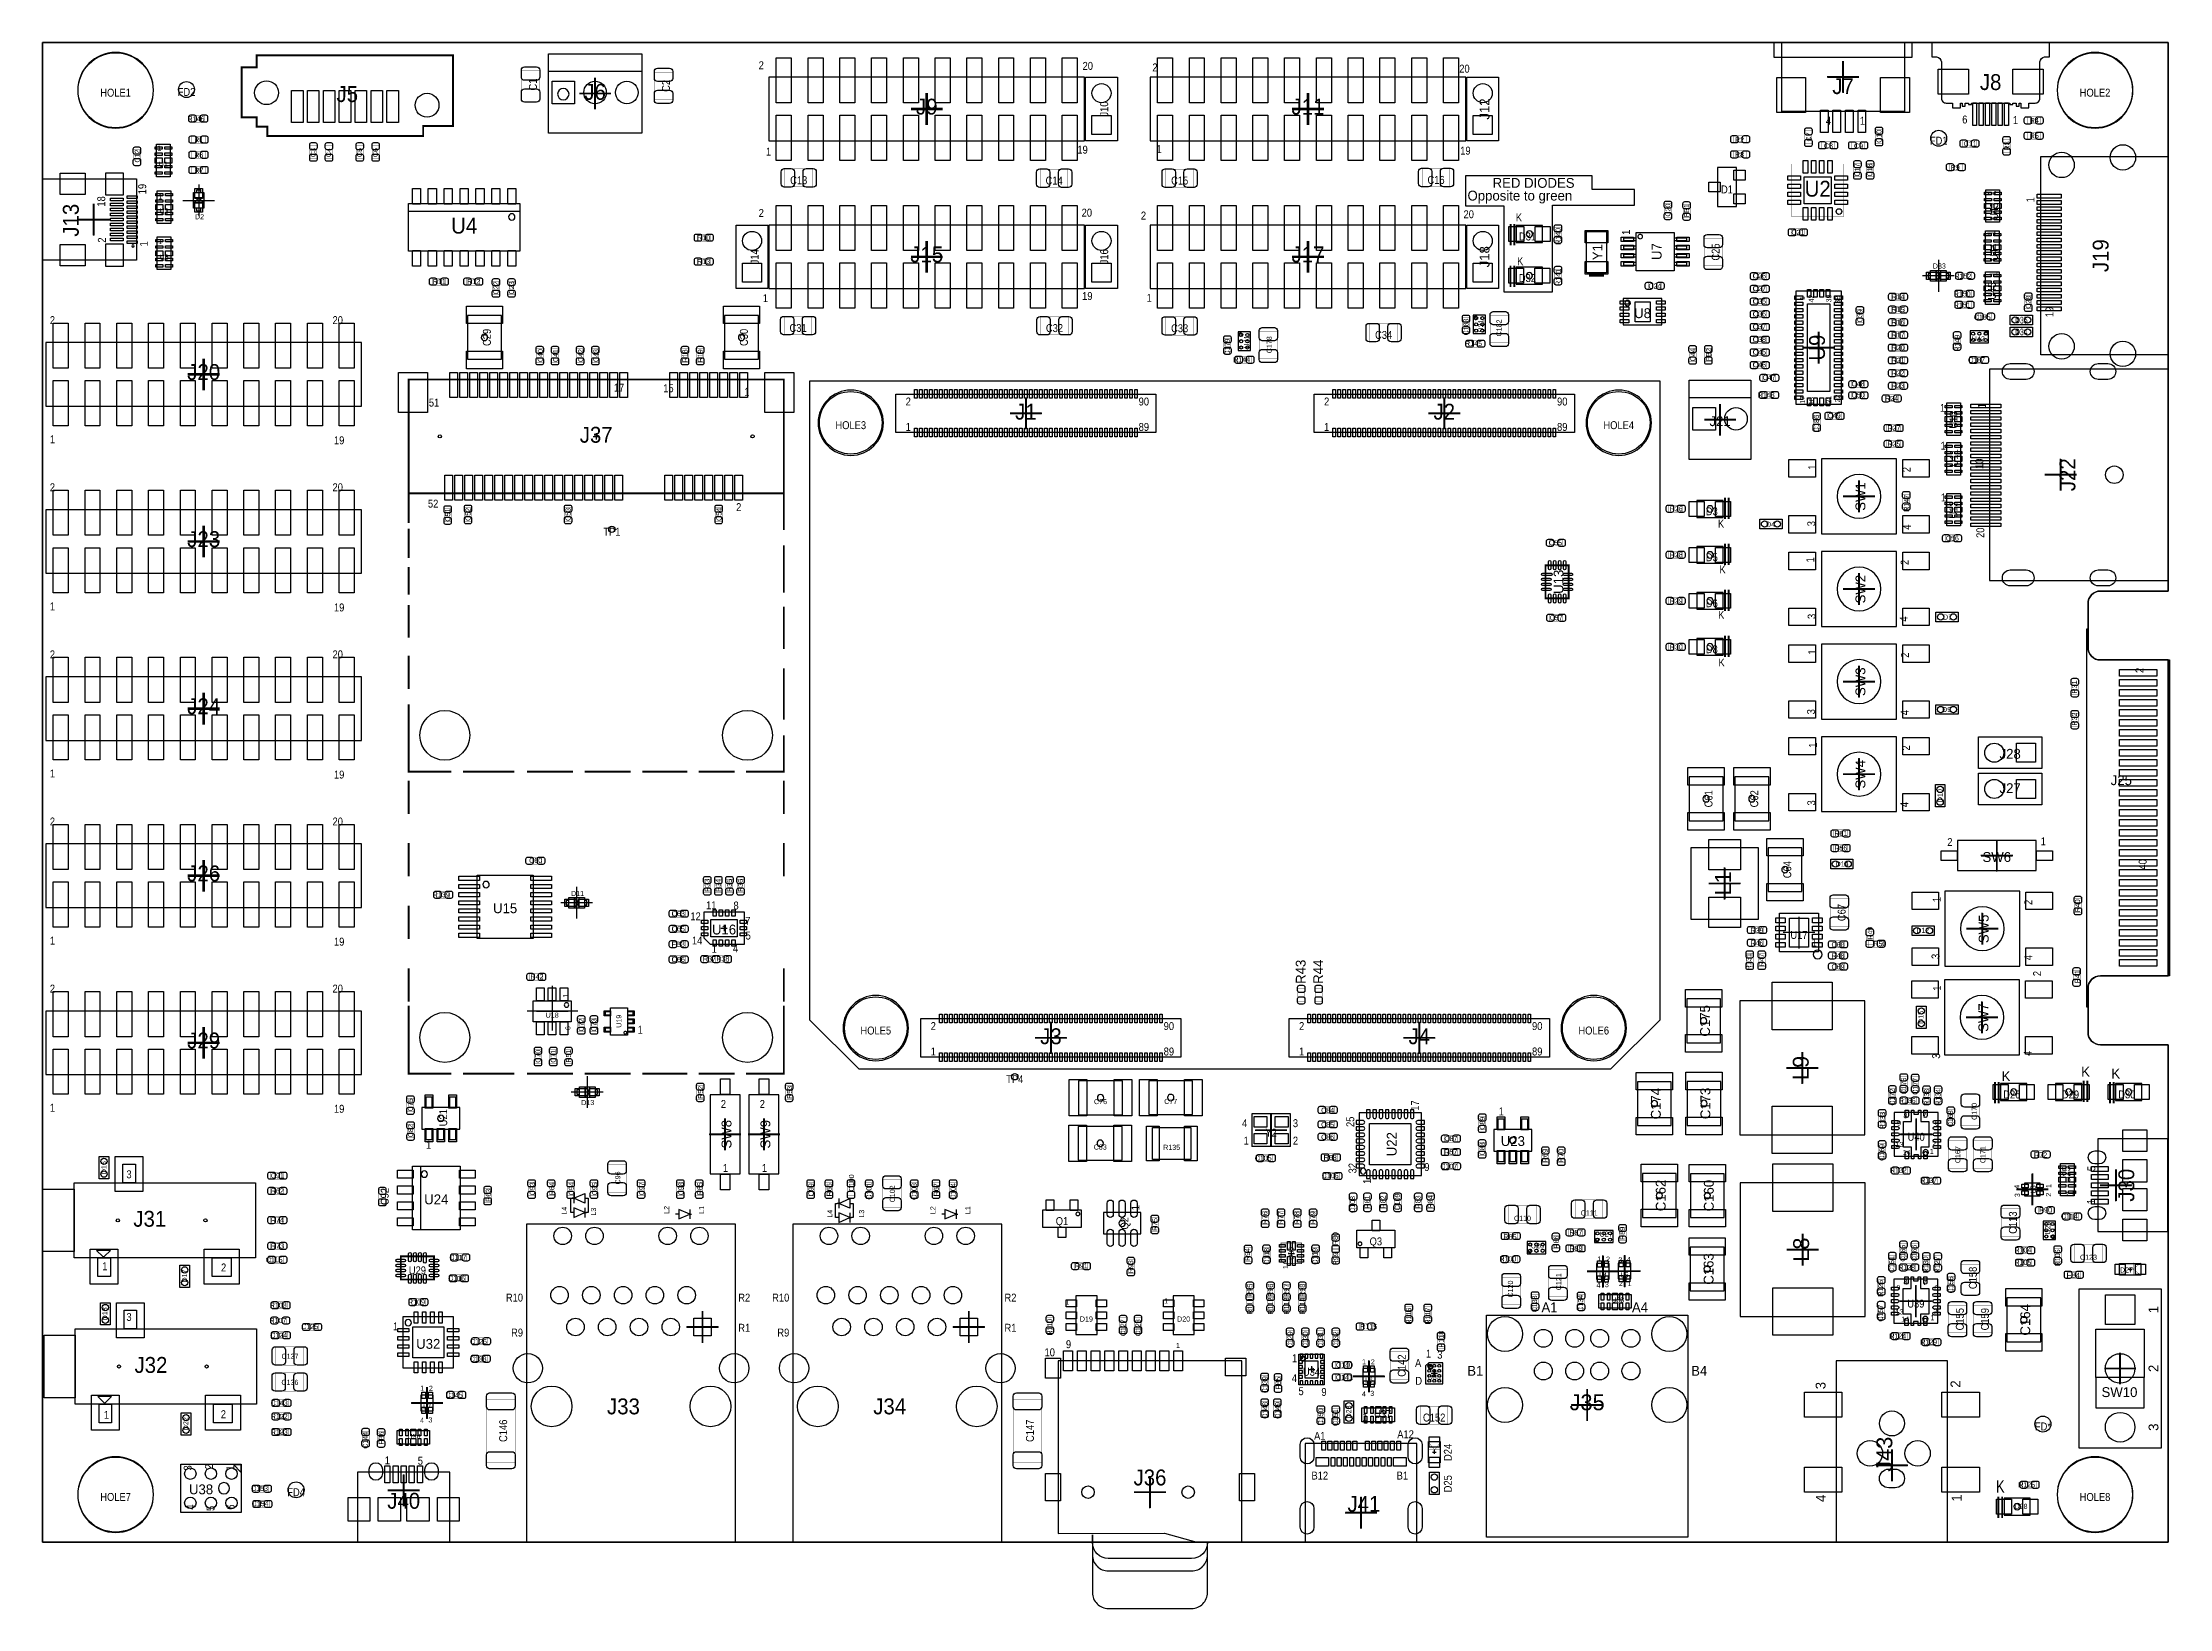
# Model space of a CAD drawing. Extents: x 0 to 170, y -5 to 120.
import ezdxf
from ezdxf.enums import TextEntityAlignment as Align

# ---------------------------------------------------------------- set-up
doc = ezdxf.new("R2010")
doc.units = 0
for name, color, linetype in [('BG_OUTLINE', 3, 'CONTINUOUS'), ('PG_ASSEMBLY_TOP', 140, 'CONTINUOUS'), ('PG_BODY_CENTER', 211, 'CONTINUOUS'), ('PIN_TOP', 160, 'CONTINUOUS'), ('RD_ASSEMBLY_TOP', 140, 'CONTINUOUS')]:
    doc.layers.add(name, color=color, linetype=linetype)

msp = doc.modelspace()

# ---------------------------------------------------------------- linework, layer by layer
at = {"layer": 'BG_OUTLINE'}
for points in [[(0, 119.888), (17.526, 119.888)], [(0, 0), (0, 119.888)], [(17.526, 119.888), (169.926, 119.888)], [(169.926, 119.888), (169.926, 76.0476)], [(163.5252, 75.0316), (163.5252, 71.5264)], [(169.926, 76.0476), (164.5158, 76.0476)], [(164.5158, 70.5358), (169.926, 70.5358)], [(169.926, 70.5358), (169.926, 45.28566)], [(163.5252, 44.26966), (163.5252, 40.76446)], [(169.926, 45.28566), (164.5158, 45.28566)], [(164.5158, 39.77386), (169.926, 39.77386)], [(169.926, 39.77386), (169.926, 0)], [(169.926, 0), (0, 0)]]:
    msp.add_lwpolyline(points, dxfattribs=at)
msp.add_lwpolyline([(169.926, 0), (169.926, 39.77386), (164.5158, 39.77386, -0.414214), (163.5252, 40.76446), (163.5252, 44.26966, -0.406818), (164.5158, 45.28566), (169.926, 45.28566), (169.926, 70.5358), (164.5158, 70.5358, -0.414214), (163.5252, 71.5264), (163.5252, 75.0316, -0.406818), (164.5158, 76.0476), (169.926, 76.0476), (169.926, 119.888), (17.526, 119.888), (0, 119.888), (0, 0)], format="xyb", close=True, dxfattribs=at)
for points in [[(164.5158, 76.0476, 0.406818), (163.5252, 75.0316)], [(163.5252, 71.5264, 0.414214), (164.5158, 70.5358)], [(164.5158, 45.28566, 0.406818), (163.5252, 44.26966)], [(163.5252, 40.76446, 0.414214), (164.5158, 39.77386)]]:
    msp.add_lwpolyline(points, format="xyb", dxfattribs=at)
at = {"layer": 'PG_ASSEMBLY_TOP'}
for points in [[(8.868156, 116.078, 1), (2.815844, 116.078, 1), (8.868156, 116.078)], [(160.4391, 119.88292), (151.0411, 119.88292), (151.0411, 118.73992), (151.4221, 118.73992, -0.333333), (151.8031, 118.35892), (151.8031, 115.43792, 0.414214), (152.1841, 115.05692), (152.6921, 115.05692), (152.6921, 114.67592), (153.3271, 114.67592), (153.3271, 115.05692), (153.4541, 115.05692), (153.4541, 114.80292), (153.7081, 114.80292), (153.7081, 115.05692), (153.9621, 115.05692), (153.9621, 114.92992), (154.2161, 114.92992), (154.2161, 115.05692), (157.2641, 115.05692), (157.2641, 114.92992), (157.5181, 114.92992), (157.5181, 115.05692), (157.7721, 115.05692), (157.7721, 114.80292), (158.0261, 114.80292), (158.0261, 115.05692), (158.1531, 115.05692), (158.1531, 114.67592), (158.7881, 114.67592), (158.7881, 115.05692), (159.2961, 115.05692, 0.414214), (159.6771, 115.43792), (159.6771, 118.35892, -0.333333), (160.0581, 118.73992), (160.4391, 118.73992), (160.4391, 119.88292)], [(167.110156, 116.078, 1), (161.057844, 116.078, 1), (167.110156, 116.078)], [(42.088562, 115.7732, 1), (41.172638, 115.7732, 1), (42.088562, 115.7732)], [(37.7698, 105.954576, 1), (37.2618, 105.954576, 1), (37.7698, 105.954576)], [(7.321296, 103.632, 1), (7.137908, 103.632, 1), (7.321296, 103.632)], [(67.223386, 89.4969, 1), (62.003178, 89.4969, 1), (67.223386, 89.4969)], [(128.619504, 89.4969, 1), (123.399296, 89.4969, 1), (128.619504, 89.4969)], [(146.970496, 83.615276, 1), (143.465296, 83.615276, 1), (146.970496, 83.615276)], [(146.970496, 76.211938, 1), (143.465296, 76.211938, 1), (146.970496, 76.211938)], [(163.515802, 71.535798, 0.414216), (164.5158, 70.5358)], [(163.515802, 71.535798, 0.414216), (164.5158, 70.5358)], [(163.515802, 71.535798, 0.414216), (164.5158, 70.5358)], [(163.515802, 71.535798, 0.414216), (164.5158, 70.5358)], [(163.515802, 71.535798, 0.414216), (164.5158, 70.5358)], [(163.515802, 71.535798, 0.414216), (164.5158, 70.5358)], [(163.515802, 71.535798, 0.414216), (164.5158, 70.5358)], [(163.515802, 71.535798, 0.414216), (164.5158, 70.5358)], [(163.515802, 71.535798, 0.414216), (164.5158, 70.5358)], [(163.515802, 71.535798, 0.414216), (164.5158, 70.5358)], [(163.515802, 71.535798, 0.414216), (164.5158, 70.5358)], [(163.515802, 71.535798, 0.414216), (164.5158, 70.5358)], [(163.515802, 71.535798, 0.414216), (164.5158, 70.5358)], [(163.515802, 71.535798, 0.414216), (164.5158, 70.5358)], [(163.515802, 71.535798, 0.414216), (164.5158, 70.5358)], [(163.515802, 71.535798, 0.414216), (164.5158, 70.5358)], [(146.970496, 68.8086, 1), (143.465296, 68.8086, 1), (146.970496, 68.8086)], [(146.970496, 61.405262, 1), (143.465296, 61.405262, 1), (146.970496, 61.405262)], [(35.7124, 52.578, 1), (35.2044, 52.578, 1), (35.7124, 52.578)], [(156.825696, 49.048924, 1), (153.320496, 49.048924, 1), (156.825696, 49.048924)], [(142.2654, 46.99, 1), (141.5542, 46.99, 1), (142.2654, 46.99)], [(164.5158, 45.28566, 0.414216), (163.515802, 44.285662)], [(164.5158, 45.28566, 0.414216), (163.515802, 44.285662)], [(164.5158, 45.28566, 0.414216), (163.515802, 44.285662)], [(164.5158, 45.28566, 0.414216), (163.515802, 44.285662)], [(164.5158, 45.28566, 0.414216), (163.515802, 44.285662)], [(164.5158, 45.28566, 0.414216), (163.515802, 44.285662)], [(164.5158, 45.28566, 0.414216), (163.515802, 44.285662)], [(164.5158, 45.28566, 0.414216), (163.515802, 44.285662)], [(164.5158, 45.28566, 0.414216), (163.515802, 44.285662)], [(164.5158, 45.28566, 0.414216), (163.515802, 44.285662)], [(164.5158, 45.28566, 0.414216), (163.515802, 44.285662)], [(164.5158, 45.28566, 0.414216), (163.515802, 44.285662)], [(164.5158, 45.28566, 0.414216), (163.515802, 44.285662)], [(164.5158, 45.28566, 0.414216), (163.515802, 44.285662)], [(164.5158, 45.28566, 0.414216), (163.515802, 44.285662)], [(164.5158, 45.28566, 0.414216), (163.515802, 44.285662)], [(42.062146, 42.954194, 1), (41.70299, 42.954194, 1), (42.062146, 42.954194)], [(69.223382, 41.10101, 1), (64.003174, 41.10101, 1), (69.223382, 41.10101)], [(126.619508, 41.10101, 1), (121.3993, 41.10101, 1), (126.619508, 41.10101)], [(156.800296, 41.959276, 1), (153.295096, 41.959276, 1), (156.800296, 41.959276)], [(150.765764, 31.170118, 1), (150.330916, 31.170118, 1), (150.765764, 31.170118)], [(30.780228, 29.431996, 1), (30.272228, 29.431996, 1), (30.780228, 29.431996)], [(105.8164, 29.665422, 1), (105.3592, 29.665422, 1), (105.8164, 29.665422)], [(150.740364, 17.835118, 1), (150.305516, 17.835118, 1), (150.740364, 17.835118)], [(8.868156, 3.81, 1), (2.815844, 3.81, 1), (8.868156, 3.81)], [(167.110156, 3.81, 1), (161.057844, 3.81, 1), (167.110156, 3.81)], [(14.953996, 4.313682, 1), (14.054074, 4.313682, 1), (14.953996, 4.313682)], [(83.9343, 0.60452), (83.9343, -4.02336, 0.414386), (85.2043, -5.29336), (91.86418, -5.29336, 0.414386), (93.13418, -4.02336), (93.13418, -2.29362)], [(83.9343, 0.60452), (83.9343, -1.02362, 0.414346), (85.2043, -2.29362), (91.86418, -2.29362, 0.414346), (93.13418, -1.02362), (93.13418, -0.09398)], [(93.13418, -0.09398), (93.13418, -0.0254, -0.414072), (91.86418, -1.2954), (85.2043, -1.2954, -0.414072), (83.9343, -0.0254), (83.9343, 0.60452)]]:
    msp.add_lwpolyline(points, format="xyb", dxfattribs=at)
for points in [[(149.4409, 119.89562), (149.4409, 118.6942), (138.4427, 118.6942), (138.4427, 119.89562), (149.4409, 119.89562)], [(148.84146, 119.89562), (148.84146, 114.39398), (139.04214, 114.39398), (139.04214, 119.89562)], [(40.4368, 118.999), (47.9044, 118.999), (47.9044, 112.649), (40.4368, 112.649), (40.4368, 118.999)], [(40.4368, 117.602), (47.9044, 117.602)], [(58.0644, 112.0394), (83.312, 112.0394), (83.312, 117.1194), (58.0644, 117.1194), (58.0644, 112.0394)], [(88.5444, 112.0394), (113.792, 112.0394), (113.792, 117.1194), (88.5444, 117.1194), (88.5444, 112.0394)], [(7.500112, 108.99013), (7.500112, 102.49027), (0, 102.49027), (0, 108.99013), (7.500112, 108.99013)], [(135.410702, 109.905292), (133.910578, 109.905292), (133.910578, 106.785156), (135.410702, 106.785156), (135.410702, 109.905292)], [(12.907518, 107.901994), (12.907518, 106.651806), (12.057634, 106.651806), (12.057634, 107.901994), (12.907518, 107.901994)], [(12.882626, 107.077002), (12.482576, 107.476798), (12.082526, 107.077002), (12.882626, 107.077002)], [(12.882626, 107.476798), (12.082526, 107.476798)], [(12.31265, 107.901994), (12.652502, 107.901994), (12.652502, 108.101892), (12.31265, 108.101892), (12.31265, 107.901994)], [(12.31265, 106.451908), (12.652502, 106.451908), (12.652502, 106.651806), (12.31265, 106.651806), (12.31265, 106.451908)], [(38.1508, 106.399076), (29.2608, 106.399076)], [(58.0644, 100.2284), (83.312, 100.2284), (83.312, 105.3084), (58.0644, 105.3084), (58.0644, 100.2284)], [(88.5444, 100.2284), (113.792, 100.2284), (113.792, 105.3084), (88.5444, 105.3084), (88.5444, 100.2284)], [(150.736808, 101.414326), (150.736808, 101.074474), (150.936706, 101.074474), (150.936706, 101.414326), (150.736808, 101.414326)], [(152.186894, 100.819458), (150.936706, 100.819458), (150.936706, 101.669342), (152.186894, 101.669342), (152.186894, 100.819458)], [(151.361902, 100.84435), (151.761698, 101.2444), (151.361902, 101.64445), (151.361902, 100.84435)], [(151.761698, 100.84435), (151.761698, 101.64445)], [(152.186894, 101.414326), (152.186894, 101.074474), (152.386792, 101.074474), (152.386792, 101.414326), (152.186894, 101.414326)], [(126.366524, 99.422204), (126.366524, 97.322132), (129.46634, 97.322132), (129.46634, 99.422204), (126.366524, 99.422204)], [(143.786098, 90.954098), (140.185902, 90.954098), (140.185902, 100.053902), (143.786098, 100.053902), (143.786098, 90.954098)], [(114.369342, 96.6216), (115.349274, 96.6216), (115.349274, 98.101404), (114.369342, 98.101404), (114.369342, 96.6216)], [(157.3022, 98.0948), (159.0802, 98.0948), (159.0802, 97.3328), (157.3022, 97.3328), (157.3022, 98.0948)], [(157.3022, 97.1296), (159.0802, 97.1296), (159.0802, 96.3676), (157.3022, 96.3676), (157.3022, 97.1296)], [(0.260096, 90.824304), (25.507696, 90.824304), (25.507696, 95.904304), (0.260096, 95.904304), (0.260096, 90.824304)], [(95.58147, 95.2754), (96.561402, 95.2754), (96.561402, 96.755204), (95.58147, 96.755204), (95.58147, 95.2754)], [(154.098498, 96.857566), (154.098498, 95.877634), (155.578302, 95.877634), (155.578302, 96.857566), (154.098498, 96.857566)], [(169.926, 76.892658), (169.926, 93.792802), (155.63596, 93.792802), (155.63596, 76.892658), (169.926, 76.892658)], [(131.6482, 92.9132), (136.5758, 92.9132), (136.5758, 86.5632), (131.6482, 86.5632), (131.6482, 92.9132)], [(68.216272, 91.793568), (89.012522, 91.793568), (89.012522, 88.720168), (68.216272, 88.720168), (68.216272, 91.793568)], [(101.664262, 91.793568), (122.460512, 91.793568), (122.460512, 88.720168), (101.664262, 88.720168), (101.664262, 91.793568)], [(131.6482, 91.5162), (136.5758, 91.5162)], [(148.215096, 80.618076), (148.215096, 86.612476), (142.220696, 86.612476), (142.220696, 80.618076), (148.215096, 80.618076)], [(0.260096, 77.463904), (25.507696, 77.463904), (25.507696, 82.543904), (0.260096, 82.543904), (0.260096, 77.463904)], [(137.287, 81.788), (139.065, 81.788), (139.065, 81.026), (137.287, 81.026), (137.287, 81.788)], [(148.215096, 73.214738), (148.215096, 79.209138), (142.220696, 79.209138), (142.220696, 73.214738), (148.215096, 73.214738)], [(153.142696, 73.595738), (151.364696, 73.595738), (151.364696, 74.357738), (153.142696, 74.357738), (153.142696, 73.595738)], [(148.215096, 65.8114), (148.215096, 71.8058), (142.220696, 71.8058), (142.220696, 65.8114), (148.215096, 65.8114)], [(163.435792, 73.035668), (163.515802, 73.035668)], [(163.435792, 42.785792), (163.435792, 73.035668)], [(163.435792, 73.035668), (163.515802, 73.035668)], [(163.435792, 42.785792), (163.435792, 73.035668)], [(163.435792, 73.035668), (163.515802, 73.035668)], [(163.435792, 42.785792), (163.435792, 73.035668)], [(163.435792, 73.035668), (163.515802, 73.035668)], [(163.435792, 42.785792), (163.435792, 73.035668)], [(163.435792, 73.035668), (163.515802, 73.035668)], [(163.435792, 42.785792), (163.435792, 73.035668)], [(163.435792, 73.035668), (163.515802, 73.035668)], [(163.435792, 42.785792), (163.435792, 73.035668)], [(163.435792, 73.035668), (163.515802, 73.035668)], [(163.435792, 42.785792), (163.435792, 73.035668)], [(163.435792, 73.035668), (163.515802, 73.035668)], [(163.435792, 42.785792), (163.435792, 73.035668)], [(163.435792, 73.035668), (163.515802, 73.035668)], [(163.435792, 42.785792), (163.435792, 73.035668)], [(163.435792, 73.035668), (163.515802, 73.035668)], [(163.435792, 42.785792), (163.435792, 73.035668)], [(163.435792, 73.035668), (163.515802, 73.035668)], [(163.435792, 42.785792), (163.435792, 73.035668)], [(163.435792, 73.035668), (163.515802, 73.035668)], [(163.435792, 42.785792), (163.435792, 73.035668)], [(163.435792, 73.035668), (163.515802, 73.035668)], [(163.435792, 42.785792), (163.435792, 73.035668)], [(163.435792, 73.035668), (163.515802, 73.035668)], [(163.435792, 42.785792), (163.435792, 73.035668)], [(163.435792, 73.035668), (163.515802, 73.035668)], [(163.435792, 42.785792), (163.435792, 73.035668)], [(163.435792, 73.035668), (163.515802, 73.035668)], [(163.435792, 42.785792), (163.435792, 73.035668)], [(163.515802, 73.035668), (163.515802, 71.535798)], [(163.515802, 73.035668), (163.515802, 71.535798)], [(163.515802, 73.035668), (163.515802, 71.535798)], [(163.515802, 73.035668), (163.515802, 71.535798)], [(163.515802, 73.035668), (163.515802, 71.535798)], [(163.515802, 73.035668), (163.515802, 71.535798)], [(163.515802, 73.035668), (163.515802, 71.535798)], [(163.515802, 73.035668), (163.515802, 71.535798)], [(163.515802, 73.035668), (163.515802, 71.535798)], [(163.515802, 73.035668), (163.515802, 71.535798)], [(163.515802, 73.035668), (163.515802, 71.535798)], [(163.515802, 73.035668), (163.515802, 71.535798)], [(163.515802, 73.035668), (163.515802, 71.535798)], [(163.515802, 73.035668), (163.515802, 71.535798)], [(163.515802, 73.035668), (163.515802, 71.535798)], [(163.515802, 73.035668), (163.515802, 71.535798)], [(164.5158, 70.5358), (170.035982, 70.5358)], [(164.5158, 70.5358), (170.035982, 70.5358)], [(164.5158, 70.5358), (170.035982, 70.5358)], [(164.5158, 70.5358), (170.035982, 70.5358)], [(164.5158, 70.5358), (170.035982, 70.5358)], [(164.5158, 70.5358), (170.035982, 70.5358)], [(164.5158, 70.5358), (170.035982, 70.5358)], [(164.5158, 70.5358), (170.035982, 70.5358)], [(164.5158, 70.5358), (170.035982, 70.5358)], [(164.5158, 70.5358), (170.035982, 70.5358)], [(164.5158, 70.5358), (170.035982, 70.5358)], [(164.5158, 70.5358), (170.035982, 70.5358)], [(164.5158, 70.5358), (170.035982, 70.5358)], [(164.5158, 70.5358), (170.035982, 70.5358)], [(164.5158, 70.5358), (170.035982, 70.5358)], [(164.5158, 70.5358), (170.035982, 70.5358)], [(170.035982, 70.5358), (170.035982, 45.28566)], [(170.035982, 70.5358), (170.035982, 45.28566)], [(170.035982, 70.5358), (170.035982, 45.28566)], [(170.035982, 70.5358), (170.035982, 45.28566)], [(170.035982, 70.5358), (170.035982, 45.28566)], [(170.035982, 70.5358), (170.035982, 45.28566)], [(170.035982, 70.5358), (170.035982, 45.28566)], [(170.035982, 70.5358), (170.035982, 45.28566)], [(170.035982, 70.5358), (170.035982, 45.28566)], [(170.035982, 70.5358), (170.035982, 45.28566)], [(170.035982, 70.5358), (170.035982, 45.28566)], [(170.035982, 70.5358), (170.035982, 45.28566)], [(170.035982, 70.5358), (170.035982, 45.28566)], [(170.035982, 70.5358), (170.035982, 45.28566)], [(170.035982, 70.5358), (170.035982, 45.28566)], [(170.035982, 70.5358), (170.035982, 45.28566)], [(0.260096, 64.103504), (25.507696, 64.103504), (25.507696, 69.183504), (0.260096, 69.183504), (0.260096, 64.103504)], [(153.142696, 66.1924), (151.364696, 66.1924), (151.364696, 66.9544), (153.142696, 66.9544), (153.142696, 66.1924)], [(148.215096, 58.408062), (148.215096, 64.402462), (142.220696, 64.402462), (142.220696, 58.408062), (148.215096, 58.408062)], [(152.081738, 60.567062), (152.081738, 58.789062), (151.319738, 58.789062), (151.319738, 60.567062), (152.081738, 60.567062)], [(0.260096, 50.743104), (25.507696, 50.743104), (25.507696, 55.823104), (0.260096, 55.823104), (0.260096, 50.743104)], [(137.17016, 49.81702), (137.17016, 55.51678), (131.77012, 55.51678), (131.77012, 49.81702), (137.17016, 49.81702)], [(144.7292, 53.848), (142.9512, 53.848), (142.9512, 54.61), (144.7292, 54.61), (144.7292, 53.848)], [(159.383984, 53.6956), (159.383984, 56.09336), (153.084784, 56.09336), (153.084784, 53.6956), (159.383984, 53.6956)], [(41.86936, 51.295046), (41.86936, 50.955194), (42.069258, 50.955194), (42.069258, 51.295046), (41.86936, 51.295046)], [(43.319446, 50.700178), (42.069258, 50.700178), (42.069258, 51.550062), (43.319446, 51.550062), (43.319446, 50.700178)], [(42.494454, 50.72507), (42.89425, 51.12512), (42.494454, 51.52517), (42.494454, 50.72507)], [(42.89425, 50.72507), (42.89425, 51.52517)], [(43.319446, 51.295046), (43.319446, 50.955194), (43.519344, 50.955194), (43.519344, 51.295046), (43.319446, 51.295046)], [(158.070296, 46.051724), (158.070296, 52.046124), (152.075896, 52.046124), (152.075896, 46.051724), (158.070296, 46.051724)], [(53.365908, 47.82312), (56.108092, 47.82312), (56.108092, 50.37328), (52.857908, 50.37328), (52.857908, 48.33112), (53.365908, 47.82312)], [(141.967204, 47.1932), (138.868404, 47.1932), (138.868404, 50.292), (141.967204, 50.292), (141.967204, 47.1932)], [(151.2316, 48.514), (149.4536, 48.514), (149.4536, 49.276), (151.2316, 49.276), (151.2316, 48.514)], [(158.044896, 38.962076), (158.044896, 44.956476), (152.050496, 44.956476), (152.050496, 38.962076), (158.044896, 38.962076)], [(163.515802, 44.285662), (163.515802, 42.785792)], [(163.515802, 44.285662), (163.515802, 42.785792)], [(163.515802, 44.285662), (163.515802, 42.785792)], [(163.515802, 44.285662), (163.515802, 42.785792)], [(163.515802, 44.285662), (163.515802, 42.785792)], [(163.515802, 44.285662), (163.515802, 42.785792)], [(163.515802, 44.285662), (163.515802, 42.785792)], [(163.515802, 44.285662), (163.515802, 42.785792)], [(163.515802, 44.285662), (163.515802, 42.785792)], [(163.515802, 44.285662), (163.515802, 42.785792)], [(163.515802, 44.285662), (163.515802, 42.785792)], [(163.515802, 44.285662), (163.515802, 42.785792)], [(163.515802, 44.285662), (163.515802, 42.785792)], [(163.515802, 44.285662), (163.515802, 42.785792)], [(163.515802, 44.285662), (163.515802, 42.785792)], [(163.515802, 44.285662), (163.515802, 42.785792)], [(170.035982, 45.28566), (164.5158, 45.28566)], [(170.035982, 45.28566), (164.5158, 45.28566)], [(170.035982, 45.28566), (164.5158, 45.28566)], [(170.035982, 45.28566), (164.5158, 45.28566)], [(170.035982, 45.28566), (164.5158, 45.28566)], [(170.035982, 45.28566), (164.5158, 45.28566)], [(170.035982, 45.28566), (164.5158, 45.28566)], [(170.035982, 45.28566), (164.5158, 45.28566)], [(170.035982, 45.28566), (164.5158, 45.28566)], [(170.035982, 45.28566), (164.5158, 45.28566)], [(170.035982, 45.28566), (164.5158, 45.28566)], [(170.035982, 45.28566), (164.5158, 45.28566)], [(170.035982, 45.28566), (164.5158, 45.28566)], [(170.035982, 45.28566), (164.5158, 45.28566)], [(170.035982, 45.28566), (164.5158, 45.28566)], [(170.035982, 45.28566), (164.5158, 45.28566)], [(42.263568, 41.595294), (39.215568, 41.595294), (39.215568, 43.297094), (42.263568, 43.297094), (42.263568, 41.595294)], [(145.683478, 32.571944), (145.683478, 43.271948), (135.683498, 43.271948), (135.683498, 32.571944), (145.683478, 32.571944)], [(150.585424, 42.85488), (150.585424, 41.07688), (149.823424, 41.07688), (149.823424, 42.85488), (150.585424, 42.85488)], [(163.515802, 42.785792), (163.435792, 42.785792)], [(163.515802, 42.785792), (163.435792, 42.785792)], [(163.515802, 42.785792), (163.435792, 42.785792)], [(163.515802, 42.785792), (163.435792, 42.785792)], [(163.515802, 42.785792), (163.435792, 42.785792)], [(163.515802, 42.785792), (163.435792, 42.785792)], [(163.515802, 42.785792), (163.435792, 42.785792)], [(163.515802, 42.785792), (163.435792, 42.785792)], [(163.515802, 42.785792), (163.435792, 42.785792)], [(163.515802, 42.785792), (163.435792, 42.785792)], [(163.515802, 42.785792), (163.435792, 42.785792)], [(163.515802, 42.785792), (163.435792, 42.785792)], [(163.515802, 42.785792), (163.435792, 42.785792)], [(163.515802, 42.785792), (163.435792, 42.785792)], [(163.515802, 42.785792), (163.435792, 42.785792)], [(163.515802, 42.785792), (163.435792, 42.785792)], [(0.260096, 37.382704), (25.507696, 37.382704), (25.507696, 42.462704), (0.260096, 42.462704), (0.260096, 37.382704)], [(70.216268, 41.862502), (91.012518, 41.862502), (91.012518, 38.789102), (70.216268, 38.789102), (70.216268, 41.862502)], [(99.664266, 41.862502), (120.460516, 41.862502), (120.460516, 38.789102), (99.664266, 38.789102), (99.664266, 41.862502)], [(42.718228, 36.1569), (42.718228, 35.817048), (42.918126, 35.817048), (42.918126, 36.1569), (42.718228, 36.1569)], [(44.168314, 35.562032), (42.918126, 35.562032), (42.918126, 36.411916), (44.168314, 36.411916), (44.168314, 35.562032)], [(43.343322, 35.586924), (43.743118, 35.986974), (43.343322, 36.387024), (43.343322, 35.586924)], [(43.743118, 35.586924), (43.743118, 36.387024)], [(44.168314, 36.1569), (44.168314, 35.817048), (44.368212, 35.817048), (44.368212, 36.1569), (44.168314, 36.1569)], [(53.367432, 29.464), (55.765192, 29.464), (55.765192, 35.7632), (53.367432, 35.7632), (53.367432, 29.464)], [(56.476392, 29.464), (58.874152, 29.464), (58.874152, 35.7632), (56.476392, 35.7632), (56.476392, 29.464)], [(30.313884, 34.765234), (30.313884, 33.015174), (33.363916, 33.015174), (33.363916, 34.765234), (30.313884, 34.765234)], [(96.66478, 34.241486), (96.66478, 31.640526)], [(99.76358, 34.241486), (96.66478, 34.241486)], [(99.76358, 31.640526), (99.76358, 34.241486)], [(110.2487, 29.322522), (110.2487, 34.326322), (105.2449, 34.326322), (105.2449, 29.322522), (110.2487, 29.322522)], [(151.5364, 34.355278), (148.03628, 34.355278), (148.03628, 30.855158), (151.5364, 30.855158), (151.5364, 34.355278)], [(116.01958, 33.010602), (116.01958, 31.260542), (119.069612, 31.260542), (119.069612, 33.010602), (116.01958, 33.010602)], [(4.532376, 29.05252), (4.532376, 30.83052), (5.294376, 30.83052), (5.294376, 29.05252), (4.532376, 29.05252)], [(99.76358, 31.640526), (96.66478, 31.640526)], [(169.9006, 24.8412), (169.9006, 32.241236), (164.300662, 32.241236), (164.300662, 24.8412), (169.9006, 24.8412)], [(30.208728, 30.066996), (30.208728, 24.986996)], [(42.47642, 26.35504), (42.22242, 26.35504), (42.22242, 27.49804), (42.34942, 27.49804)], [(42.47642, 27.49804), (42.34942, 27.49804)], [(43.36542, 27.87904), (43.36542, 27.11704), (42.47642, 27.49804), (43.36542, 27.87904)], [(42.47642, 27.87904), (42.47642, 27.11704)], [(43.36542, 27.49804), (43.61942, 27.49804), (43.61942, 26.35504), (43.49242, 26.35504)], [(64.541146, 27.474164), (64.541146, 26.712164), (63.652146, 27.093164), (64.541146, 27.474164)], [(63.652146, 27.474164), (63.652146, 26.712164)], [(145.71599, 18.043398), (145.71599, 28.743402), (135.71601, 28.743402), (135.71601, 18.043398), (145.71599, 18.043398)], [(158.452312, 28.70581), (158.452312, 27.70505), (159.701992, 27.70505), (159.701992, 28.70581), (158.452312, 28.70581)], [(42.47642, 26.73604), (42.47642, 25.97404), (43.36542, 26.35504), (42.47642, 26.73604)], [(43.36542, 26.73604), (43.36542, 25.97404)], [(43.36542, 26.35504), (43.49242, 26.35504)], [(50.85842, 26.22804), (50.60442, 26.22804)], [(50.85842, 26.60904), (50.85842, 25.84704), (51.74742, 26.22804), (50.85842, 26.60904)], [(51.74742, 26.60904), (51.74742, 25.84704)], [(51.74742, 26.22804), (51.87442, 26.22804)], [(63.652146, 25.950164), (63.398146, 25.950164), (63.398146, 27.093164), (63.525146, 27.093164)], [(63.652146, 27.093164), (63.525146, 27.093164)], [(63.652146, 26.331164), (63.652146, 25.569164), (64.541146, 25.950164), (63.652146, 26.331164)], [(64.541146, 27.093164), (64.795146, 27.093164), (64.795146, 25.950164), (64.668146, 25.950164)], [(64.541146, 26.331164), (64.541146, 25.569164)], [(64.541146, 25.950164), (64.668146, 25.950164)], [(72.14362, 26.22804), (71.88962, 26.22804)], [(72.14362, 26.60904), (72.14362, 25.84704), (73.03262, 26.22804), (72.14362, 26.60904)], [(73.03262, 26.60904), (73.03262, 25.84704)], [(73.03262, 26.22804), (73.15962, 26.22804)], [(84.805012, 26.350468), (84.805012, 24.6507), (87.80526, 24.6507), (87.80526, 26.350468), (84.805012, 26.350468)], [(160.926526, 25.682448), (159.946594, 25.682448), (159.946594, 24.202644), (160.926526, 24.202644), (160.926526, 25.682448)], [(38.69944, 0), (55.3974, 0), (55.3974, 25.43048), (38.69944, 25.43048), (38.69944, 0)], [(59.98464, 0), (76.6826, 0), (76.6826, 25.43048), (59.98464, 25.43048), (59.98464, 0)], [(120.170194, 23.06447), (120.170194, 24.044402), (118.69039, 24.044402), (118.69039, 23.06447), (120.170194, 23.06447)], [(125.550422, 23.95347), (125.550422, 24.933402), (124.070618, 24.933402), (124.070618, 23.95347), (125.550422, 23.95347)], [(11.749024, 22.15388), (11.749024, 20.37588), (10.987024, 20.37588), (10.987024, 22.15388), (11.749024, 22.15388)], [(124.24156, 21.024596), (125.24232, 21.024596), (125.24232, 22.274276), (124.24156, 22.274276), (124.24156, 21.024596)], [(126.9746, 22.299676), (125.97384, 22.299676), (125.97384, 21.049996), (126.9746, 21.049996), (126.9746, 22.299676)], [(166.0525, 22.2885), (167.7543, 22.2885), (167.7543, 21.3487), (166.0525, 21.3487), (166.0525, 22.2885)], [(151.511, 21.020278), (148.01088, 21.020278), (148.01088, 17.520158), (151.511, 17.520158), (151.511, 21.020278)], [(4.633976, 17.36852), (4.633976, 19.14652), (5.395976, 19.14652), (5.395976, 17.36852), (4.633976, 17.36852)], [(84.299552, 16.60144), (84.299552, 19.70024), (82.602832, 19.70024), (82.602832, 16.60144), (84.299552, 16.60144)], [(92.071952, 16.60144), (92.071952, 19.70024), (90.375232, 19.70024), (90.375232, 16.60144), (92.071952, 16.60144)], [(169.3926, 7.5438), (169.3926, 20.2438), (162.7886, 20.2438), (162.7886, 7.5438), (169.3926, 7.5438)], [(28.802838, 13.943838), (32.866838, 13.943838), (32.866838, 18.007838), (28.802838, 18.007838), (28.802838, 13.943838)], [(115.432586, 0.395478), (115.432586, 18.165572), (131.53263, 18.165572), (131.53263, 0.395478), (115.432586, 0.395478)], [(81.18348, 0.70612), (89.68486, 0.71628), (92.27312, 0.01524), (95.885, 0.00508), (95.885, 14.50594), (81.18348, 14.50594), (81.18348, 0.70612)], [(105.538016, 12.63523), (106.538776, 12.63523), (106.538776, 13.88491), (105.538016, 13.88491), (105.538016, 12.63523)], [(110.569248, 12.67206), (111.949484, 12.67206), (111.949484, 14.352016), (110.819438, 14.352016), (110.569248, 14.10208), (110.569248, 12.67206)], [(152.2984, 14.49832), (143.39824, 14.49832), (143.39824, 0), (152.2984, 0), (152.2984, 14.49832)], [(164.1602, 13.1699), (164.1602, 10.7569), (168.021, 10.7569), (168.021, 13.1699)], [(11.850624, 10.34288), (11.850624, 8.56488), (11.088624, 8.56488), (11.088624, 10.34288), (11.850624, 10.34288)], [(30.240478, 10.5156), (31.241238, 10.5156), (31.241238, 11.76528), (30.240478, 11.76528), (30.240478, 10.5156)], [(104.813354, 11.303), (104.813354, 9.525), (104.051354, 9.525), (104.051354, 11.303), (104.813354, 11.303)], [(100.940616, 0), (109.8804, 0), (109.8804, 7.899908), (100.940616, 7.899908), (100.940616, 0)], [(110.796832, 6.356858), (110.796832, 8.058658), (111.736632, 8.058658), (111.736632, 6.356858), (110.796832, 6.356858)], [(25.1714, 0), (32.571436, 0), (32.571436, 5.599938), (25.1714, 5.599938), (25.1714, 0)], [(111.647732, 5.590794), (111.647732, 3.812794), (110.885732, 3.812794), (110.885732, 5.590794), (111.647732, 5.590794)], [(93.13418, -2.29362), (93.13418, -0.09398)]]:
    msp.add_lwpolyline(points, dxfattribs=at)
for points, const_width in [([(32.810704, 113.222532), (30.430724, 113.222532), (30.430724, 112.422686), (17.970754, 112.422686), (17.970754, 113.172494), (17.12087, 113.172494), (17.12087, 113.922556), (15.910814, 113.922556), (15.910814, 117.922548), (17.12087, 117.922548), (17.12087, 118.872508), (32.810704, 118.872508), (32.810704, 113.222532)], 0.1524), ([(39.744396, 115.435126), (38.284404, 115.435126), (38.284404, 117.635274), (39.744396, 117.635274), (39.744396, 115.435126)], 0.024892), ([(50.37582, 115.333526), (48.915828, 115.333526), (48.915828, 117.533674), (50.37582, 117.533674), (50.37582, 115.333526)], 0.024892), ([(12.976098, 114.097308), (12.976098, 113.537492), (11.915902, 113.537492), (11.915902, 114.097308), (12.976098, 114.097308)], 0.024892), ([(159.711898, 113.944908), (159.711898, 113.385092), (158.651702, 113.385092), (158.651702, 113.944908), (159.711898, 113.944908)], 0.024892), ([(13.001498, 112.420908), (13.001498, 111.861092), (11.941302, 111.861092), (11.941302, 112.420908), (13.001498, 112.420908)], 0.024892), ([(136.242298, 112.446308), (136.242298, 111.886492), (135.182102, 111.886492), (135.182102, 112.446308), (136.242298, 112.446308)], 0.024892), ([(141.454632, 111.797338), (140.894816, 111.797338), (140.894816, 112.857534), (141.454632, 112.857534), (141.454632, 111.797338)], 0.024892), ([(147.093432, 111.853218), (146.533616, 111.853218), (146.533616, 112.913414), (147.093432, 112.913414), (147.093432, 111.853218)], 0.024892), ([(159.711898, 112.725708), (159.711898, 112.165892), (158.651702, 112.165892), (158.651702, 112.725708), (159.711898, 112.725708)], 0.024892), ([(7.828534, 110.264702), (7.268718, 110.264702), (7.268718, 111.324898), (7.828534, 111.324898), (7.828534, 110.264702)], 0.024892), ([(13.001498, 111.201708), (13.001498, 110.641892), (11.941302, 110.641892), (11.941302, 111.201708), (13.001498, 111.201708)], 0.024892), ([(21.372068, 111.680498), (21.931884, 111.680498), (21.931884, 110.620302), (21.372068, 110.620302), (21.372068, 111.680498)], 0.024892), ([(22.616668, 111.680498), (23.176484, 111.680498), (23.176484, 110.620302), (22.616668, 110.620302), (22.616668, 111.680498)], 0.024892), ([(25.080468, 111.680498), (25.640284, 111.680498), (25.640284, 110.620302), (25.080468, 110.620302), (25.080468, 111.680498)], 0.024892), ([(26.350468, 111.680498), (26.910284, 111.680498), (26.910284, 110.620302), (26.350468, 110.620302), (26.350468, 111.680498)], 0.024892), ([(135.182102, 110.667292), (135.182102, 111.227108), (136.242298, 111.227108), (136.242298, 110.667292), (135.182102, 110.667292)], 0.024892), ([(142.217902, 111.403892), (142.217902, 111.963708), (143.278098, 111.963708), (143.278098, 111.403892), (142.217902, 111.403892)], 0.024892), ([(144.618202, 111.398304), (144.618202, 111.95812), (145.678398, 111.95812), (145.678398, 111.398304), (144.618202, 111.398304)], 0.024892), ([(154.576018, 112.101884), (154.576018, 111.542068), (153.515822, 111.542068), (153.515822, 112.101884), (154.576018, 112.101884)], 0.024892), ([(157.291532, 111.107982), (156.731716, 111.107982), (156.731716, 112.168178), (157.291532, 112.168178), (157.291532, 111.107982)], 0.024892), ([(11.941302, 109.422692), (11.941302, 109.982508), (13.001498, 109.982508), (13.001498, 109.422692), (11.941302, 109.422692)], 0.024892), ([(59.351926, 108.34878), (59.351926, 109.808772), (61.552074, 109.808772), (61.552074, 108.34878), (59.351926, 108.34878)], 0.024892), ([(79.773526, 108.32338), (79.773526, 109.783372), (81.973674, 109.783372), (81.973674, 108.32338), (79.773526, 108.32338)], 0.024892), ([(89.806526, 108.32338), (89.806526, 109.783372), (92.006674, 109.783372), (92.006674, 108.32338), (89.806526, 108.32338)], 0.024892), ([(110.304326, 108.37418), (110.304326, 109.834172), (112.504474, 109.834172), (112.504474, 108.37418), (110.304326, 108.37418)], 0.024892), ([(139.814046, 105.984548), (139.814046, 110.184692)], 0.0254), ([(139.814046, 110.184692), (144.01419, 110.184692)], 0.0254), ([(144.01419, 110.184692), (144.01419, 105.984548)], 0.0254), ([(145.366232, 109.181138), (144.806416, 109.181138), (144.806416, 110.241334), (145.366232, 110.241334), (145.366232, 109.181138)], 0.024892), ([(146.382232, 109.181138), (145.822416, 109.181138), (145.822416, 110.241334), (146.382232, 110.241334), (146.382232, 109.181138)], 0.024892), ([(152.428702, 109.651292), (152.428702, 110.211108), (153.488898, 110.211108), (153.488898, 109.651292), (152.428702, 109.651292)], 0.024892), ([(117.369336, 105.382822), (117.369336, 103.6828)], 0.150114), ([(117.669564, 105.382822), (117.669564, 103.6828)], 0.150114), ([(130.215132, 105.946702), (129.655316, 105.946702), (129.655316, 107.006898), (130.215132, 107.006898), (130.215132, 105.946702)], 0.024892), ([(131.150868, 106.956098), (131.710684, 106.956098), (131.710684, 105.895902), (131.150868, 105.895902), (131.150868, 106.956098)], 0.024892), ([(144.01419, 105.984548), (139.814046, 105.984548)], 0.0254), ([(52.329588, 104.013), (52.329588, 104.572816), (53.389784, 104.572816), (53.389784, 104.013), (52.329588, 104.013)], 0.024892), ([(120.86844, 105.11282), (121.428256, 105.11282), (121.428256, 104.052624), (120.86844, 104.052624), (120.86844, 105.11282)], 0.024892), ([(132.83438, 104.249474), (134.294372, 104.249474), (134.294372, 102.049326), (132.83438, 102.049326), (132.83438, 104.249474)], 0.024892), ([(140.852398, 105.001568), (140.852398, 104.441752), (139.792202, 104.441752), (139.792202, 105.001568), (140.852398, 105.001568)], 0.024892), ([(52.329588, 102.108), (52.329588, 102.667816), (53.389784, 102.667816), (53.389784, 102.108), (52.329588, 102.108)], 0.024892), ([(117.357906, 102.055422), (117.357906, 100.3554)], 0.150114), ([(117.658134, 102.055422), (117.658134, 100.3554)], 0.150114), ([(32.215074, 101.067108), (32.215074, 100.507292), (31.154878, 100.507292), (31.154878, 101.067108), (32.215074, 101.067108)], 0.024892), ([(34.958274, 101.067108), (34.958274, 100.507292), (33.898078, 100.507292), (33.898078, 101.067108), (34.958274, 101.067108)], 0.024892), ([(35.965892, 100.809298), (36.525708, 100.809298), (36.525708, 99.749102), (35.965892, 99.749102), (35.965892, 100.809298)], 0.024892), ([(37.210492, 100.809298), (37.770308, 100.809298), (37.770308, 99.749102), (37.210492, 99.749102), (37.210492, 100.809298)], 0.024892), ([(121.428256, 100.725224), (120.86844, 100.725224), (120.86844, 101.78542), (121.428256, 101.78542), (121.428256, 100.725224)], 0.024892), ([(123.625864, 101.334824), (124.824744, 101.334824)], 0.29972), ([(129.409698, 100.725732), (129.409698, 100.165916), (128.349502, 100.165916), (128.349502, 100.725732), (129.409698, 100.725732)], 0.024892), ([(136.756902, 100.939092), (136.756902, 101.498908), (137.817098, 101.498908), (137.817098, 100.939092), (136.756902, 100.939092)], 0.024892), ([(136.756902, 99.923092), (136.756902, 100.482908), (137.817098, 100.482908), (137.817098, 99.923092), (136.756902, 99.923092)], 0.024892), ([(153.165302, 100.964492), (153.165302, 101.524308), (154.225498, 101.524308), (154.225498, 100.964492), (153.165302, 100.964492)], 0.024892), ([(136.756902, 98.907092), (136.756902, 99.466908), (137.817098, 99.466908), (137.817098, 98.907092), (136.756902, 98.907092)], 0.024892), ([(147.805902, 99.288092), (147.805902, 99.847908), (148.866098, 99.847908), (148.866098, 99.288092), (147.805902, 99.288092)], 0.024892), ([(147.805902, 98.272092), (147.805902, 98.831908), (148.866098, 98.831908), (148.866098, 98.272092), (147.805902, 98.272092)], 0.024892), ([(154.174698, 100.101908), (154.174698, 99.542092), (153.114502, 99.542092), (153.114502, 100.101908), (154.174698, 100.101908)], 0.024892), ([(154.174698, 99.212908), (154.174698, 98.653092), (153.114502, 98.653092), (153.114502, 99.212908), (154.174698, 99.212908)], 0.024892), ([(159.029908, 98.606102), (158.470092, 98.606102), (158.470092, 99.666298), (159.029908, 99.666298), (159.029908, 98.606102)], 0.024892), ([(59.301126, 96.53778), (59.301126, 97.997772), (61.501274, 97.997772), (61.501274, 96.53778), (59.301126, 96.53778)], 0.024892), ([(79.798926, 96.526604), (79.798926, 97.986596), (81.999074, 97.986596), (81.999074, 96.526604), (79.798926, 96.526604)], 0.024892), ([(89.806526, 96.51238), (89.806526, 97.972372), (92.006674, 97.972372), (92.006674, 96.51238), (89.806526, 96.51238)], 0.024892), ([(108.313474, 97.44202), (108.313474, 95.982028), (106.113326, 95.982028), (106.113326, 97.44202), (108.313474, 97.44202)], 0.024892), ([(113.52022, 97.8916), (114.080036, 97.8916), (114.080036, 96.831404), (113.52022, 96.831404), (113.52022, 97.8916)], 0.024892), ([(115.729258, 98.088196), (117.18925, 98.088196), (117.18925, 95.888048), (115.729258, 95.888048), (115.729258, 98.088196)], 0.024892), ([(136.756902, 97.891092), (136.756902, 98.450908), (137.817098, 98.450908), (137.817098, 97.891092), (136.756902, 97.891092)], 0.024892), ([(136.756902, 96.875092), (136.756902, 97.434908), (137.817098, 97.434908), (137.817098, 96.875092), (136.756902, 96.875092)], 0.024892), ([(145.008092, 98.574098), (145.567908, 98.574098), (145.567908, 97.513902), (145.008092, 97.513902), (145.008092, 98.574098)], 0.024892), ([(147.805902, 97.256092), (147.805902, 97.815908), (148.866098, 97.815908), (148.866098, 97.256092), (147.805902, 97.256092)], 0.024892), ([(154.765502, 97.713292), (154.765502, 98.273108), (155.825698, 98.273108), (155.825698, 97.713292), (154.765502, 97.713292)], 0.024892), ([(39.467282, 95.399098), (40.027098, 95.399098), (40.027098, 94.338902), (39.467282, 94.338902), (39.467282, 95.399098)], 0.024892), ([(40.686482, 95.399098), (41.246298, 95.399098), (41.246298, 94.338902), (40.686482, 94.338902), (40.686482, 95.399098)], 0.024892), ([(42.693082, 95.399098), (43.252898, 95.399098), (43.252898, 94.338902), (42.693082, 94.338902), (42.693082, 95.399098)], 0.024892), ([(43.912282, 95.399098), (44.472098, 95.399098), (44.472098, 94.338902), (43.912282, 94.338902), (43.912282, 95.399098)], 0.024892), ([(51.637946, 94.338902), (51.07813, 94.338902), (51.07813, 95.399098), (51.637946, 95.399098), (51.637946, 94.338902)], 0.024892), ([(52.857146, 94.338902), (52.29733, 94.338902), (52.29733, 95.399098), (52.857146, 95.399098), (52.857146, 94.338902)], 0.024892), ([(94.44482, 96.240092), (95.004636, 96.240092), (95.004636, 95.179896), (94.44482, 95.179896), (94.44482, 96.240092)], 0.024892), ([(97.263458, 96.810068), (98.72345, 96.810068), (98.72345, 94.60992), (97.263458, 94.60992), (97.263458, 96.810068)], 0.024892), ([(114.017552, 95.54464), (114.017552, 96.104456), (115.077748, 96.104456), (115.077748, 95.54464), (114.017552, 95.54464)], 0.024892), ([(132.188712, 94.397322), (131.628896, 94.397322), (131.628896, 95.457518), (132.188712, 95.457518), (132.188712, 94.397322)], 0.024892), ([(132.892292, 95.457518), (133.452108, 95.457518), (133.452108, 94.397322), (132.892292, 94.397322), (132.892292, 95.457518)], 0.024892), ([(136.756902, 95.859092), (136.756902, 96.418908), (137.817098, 96.418908), (137.817098, 95.859092), (136.756902, 95.859092)], 0.024892), ([(136.756902, 94.843092), (136.756902, 95.402908), (137.817098, 95.402908), (137.817098, 94.843092), (136.756902, 94.843092)], 0.024892), ([(147.805902, 96.240092), (147.805902, 96.799908), (148.866098, 96.799908), (148.866098, 96.240092), (147.805902, 96.240092)], 0.024892), ([(147.805902, 95.224092), (147.805902, 95.783908), (148.866098, 95.783908), (148.866098, 95.224092), (147.805902, 95.224092)], 0.024892), ([(153.340308, 95.507302), (152.780492, 95.507302), (152.780492, 96.567498), (153.340308, 96.567498), (153.340308, 95.507302)], 0.024892), ([(95.558102, 94.258892), (95.558102, 94.818708), (96.618298, 94.818708), (96.618298, 94.258892), (95.558102, 94.258892)], 0.024892), ([(136.756902, 93.827092), (136.756902, 94.386908), (137.817098, 94.386908), (137.817098, 93.827092), (136.756902, 93.827092)], 0.024892), ([(147.805902, 94.208092), (147.805902, 94.767908), (148.866098, 94.767908), (148.866098, 94.208092), (147.805902, 94.208092)], 0.024892), ([(147.805902, 93.192092), (147.805902, 93.751908), (148.866098, 93.751908), (148.866098, 93.192092), (147.805902, 93.192092)], 0.024892), ([(154.282902, 94.233492), (154.282902, 94.793308), (155.343098, 94.793308), (155.343098, 94.233492), (154.282902, 94.233492)], 0.024892), ([(29.262578, 83.86064), (29.262578, 92.960444), (59.262518, 92.960444), (59.262518, 83.86064), (29.262578, 83.86064), (29.262578, 81.49463)], 0.1524), ([(138.553698, 91.999308), (138.553698, 91.439492), (137.493502, 91.439492), (137.493502, 91.999308), (138.553698, 91.999308)], 0.024892), ([(138.579098, 93.370908), (138.579098, 92.811092), (137.518902, 92.811092), (137.518902, 93.370908), (138.579098, 93.370908)], 0.024892), ([(144.630902, 92.303092), (144.630902, 92.862908), (145.691098, 92.862908), (145.691098, 92.303092), (144.630902, 92.303092)], 0.024892), ([(144.630902, 91.414092), (144.630902, 91.973908), (145.691098, 91.973908), (145.691098, 91.414092), (144.630902, 91.414092)], 0.024892), ([(147.805902, 92.176092), (147.805902, 92.735908), (148.866098, 92.735908), (148.866098, 92.176092), (147.805902, 92.176092)], 0.024892), ([(143.786098, 90.322908), (143.786098, 89.763092), (142.725902, 89.763092), (142.725902, 90.322908), (143.786098, 90.322908)], 0.024892), ([(147.297902, 91.160092), (147.297902, 91.719908), (148.358098, 91.719908), (148.358098, 91.160092), (147.297902, 91.160092)], 0.024892), ([(142.113508, 89.030302), (141.553692, 89.030302), (141.553692, 90.090498), (142.113508, 90.090498), (142.113508, 89.030302)], 0.024892), ([(148.510498, 89.357708), (148.510498, 88.797892), (147.450302, 88.797892), (147.450302, 89.357708), (148.510498, 89.357708)], 0.024892), ([(148.510498, 88.087708), (148.510498, 87.527892), (147.450302, 87.527892), (147.450302, 88.087708), (148.510498, 88.087708)], 0.024892), ([(59.262518, 80.931004), (59.262518, 83.86064)], 0.1524), ([(134.499096, 81.81086), (134.499096, 83.510882)], 0.150114), ([(134.799324, 81.81086), (134.799324, 83.510882)], 0.150114), ([(148.716492, 83.791298), (149.276308, 83.791298), (149.276308, 82.731102), (148.716492, 82.731102), (148.716492, 83.791298)], 0.024892), ([(32.105854, 82.648298), (32.66567, 82.648298), (32.66567, 81.588102), (32.105854, 81.588102), (32.105854, 82.648298)], 0.024892), ([(33.731454, 82.699098), (34.29127, 82.699098), (34.29127, 81.638902), (33.731454, 81.638902), (33.731454, 82.699098)], 0.024892), ([(41.732454, 82.699098), (42.29227, 82.699098), (42.29227, 81.638902), (41.732454, 81.638902), (41.732454, 82.699098)], 0.024892), ([(53.771292, 82.699098), (54.331108, 82.699098), (54.331108, 81.638902), (53.771292, 81.638902), (53.771292, 82.699098)], 0.024892), ([(130.025902, 82.345276), (130.025902, 82.905092), (131.086098, 82.905092), (131.086098, 82.345276), (130.025902, 82.345276)], 0.024892), ([(29.262578, 81.03362), (29.262578, 78.677008)], 0.1524), ([(120.451626, 79.619094), (120.451626, 80.17891), (121.511822, 80.17891), (121.511822, 79.619094), (120.451626, 79.619094)], 0.024892), ([(152.123902, 79.984092), (152.123902, 80.543908), (153.184098, 80.543908), (153.184098, 79.984092), (152.123902, 79.984092)], 0.024892), ([(59.262518, 75.91044), (59.262518, 79.701644)], 0.1524), ([(130.025902, 78.662276), (130.025902, 79.222092), (131.086098, 79.222092), (131.086098, 78.662276), (130.025902, 78.662276)], 0.024892), ([(134.499096, 78.13548), (134.499096, 79.835502)], 0.150114), ([(134.799324, 78.13548), (134.799324, 79.835502)], 0.150114), ([(29.262578, 77.959712), (29.262578, 75.757024)], 0.1524), ([(120.156732, 78.109318), (120.156732, 75.459082), (122.006868, 75.459082), (122.006868, 78.109318), (120.156732, 78.109318)], 0.1524), ([(29.262578, 74.937366), (29.262578, 72.324468)], 0.1524), ([(59.262518, 71.402448), (59.262518, 74.783442)], 0.1524), ([(130.025902, 74.979276), (130.025902, 75.539092), (131.086098, 75.539092), (131.086098, 74.979276), (130.025902, 74.979276)], 0.024892), ([(134.499096, 74.4601), (134.499096, 76.160122)], 0.150114), ([(134.799324, 74.4601), (134.799324, 76.160122)], 0.150114), ([(120.477026, 73.624694), (120.477026, 74.18451), (121.537222, 74.18451), (121.537222, 73.624694), (120.477026, 73.624694)], 0.024892), ([(130.025902, 71.296276), (130.025902, 71.856092), (131.086098, 71.856092), (131.086098, 71.296276), (130.025902, 71.296276)], 0.024892), ([(134.499096, 70.78472), (134.499096, 72.484742)], 0.150114), ([(134.799324, 70.78472), (134.799324, 72.484742)], 0.150114), ([(29.262578, 70.89013), (29.262578, 68.226178)], 0.1524), ([(59.262518, 65.767204), (59.262518, 69.865494)], 0.1524), ([(162.18789, 68.853558), (162.747706, 68.853558), (162.747706, 67.793362), (162.18789, 67.793362), (162.18789, 68.853558)], 0.024892), ([(29.262578, 66.996564), (29.262578, 63.512954)], 0.1524), ([(29.262578, 64.712342), (29.262578, 61.610494), (32.68472, 61.610494)], 0.1524), ([(162.18789, 66.288158), (162.747706, 66.288158), (162.747706, 65.227962), (162.18789, 65.227962), (162.18789, 66.288158)], 0.024892), ([(56.250332, 61.610494), (59.262518, 61.610494), (59.262518, 64.507364)], 0.1524), ([(33.60674, 61.610494), (37.705284, 61.610494)], 0.1524), ([(38.72992, 61.610494), (42.418254, 61.610494)], 0.1524), ([(43.340528, 61.610494), (47.029116, 61.610494)], 0.1524), ([(47.951136, 61.610494), (51.537362, 61.610494)], 0.1524), ([(52.459382, 61.610494), (55.328312, 61.610494)], 0.1524), ([(29.262578, 60.89015), (29.262578, 58.226198)], 0.1524), ([(59.262518, 60.89015), (59.262518, 58.226198)], 0.1524), ([(144.268698, 56.947308), (144.268698, 56.387492), (143.208502, 56.387492), (143.208502, 56.947308), (144.268698, 56.947308)], 0.024892), ([(29.262578, 55.89016), (29.262578, 53.226208)], 0.1524), ([(38.862508, 54.203092), (38.862508, 54.762908), (39.922704, 54.762908), (39.922704, 54.203092), (38.862508, 54.203092)], 0.024892), ([(59.262518, 55.89016), (59.262518, 53.226208)], 0.1524), ([(144.268698, 55.778908), (144.268698, 55.219092), (143.208502, 55.219092), (143.208502, 55.778908), (144.268698, 55.778908)], 0.024892), ([(53.415692, 51.947826), (52.855876, 51.947826), (52.855876, 53.008022), (53.415692, 53.008022), (53.415692, 51.947826)], 0.024892), ([(54.304692, 51.947826), (53.744876, 51.947826), (53.744876, 53.008022), (54.304692, 53.008022), (54.304692, 51.947826)], 0.024892), ([(55.193692, 51.947826), (54.633876, 51.947826), (54.633876, 53.008022), (55.193692, 53.008022), (55.193692, 51.947826)], 0.024892), ([(56.082692, 51.947826), (55.522876, 51.947826), (55.522876, 53.008022), (56.082692, 53.008022), (56.082692, 51.947826)], 0.024892), ([(32.559498, 52.045108), (32.559498, 51.485292), (31.499302, 51.485292), (31.499302, 52.045108), (32.559498, 52.045108)], 0.024892), ([(144.369536, 49.242726), (142.909544, 49.242726), (142.909544, 51.442874), (144.369536, 51.442874), (144.369536, 49.242726)], 0.024892), ([(162.992308, 50.371502), (162.432492, 50.371502), (162.432492, 51.431698), (162.992308, 51.431698), (162.992308, 50.371502)], 0.024892), ([(29.262578, 50.89017), (29.262578, 48.226218)], 0.1524), ([(51.385978, 50.532284), (51.385978, 49.972468), (50.325782, 49.972468), (50.325782, 50.532284), (51.385978, 50.532284)], 0.024892), ([(51.385978, 49.313084), (51.385978, 48.753268), (50.325782, 48.753268), (50.325782, 49.313084), (51.385978, 49.313084)], 0.024892), ([(50.325782, 47.534068), (50.325782, 48.093884), (51.385978, 48.093884), (51.385978, 47.534068), (50.325782, 47.534068)], 0.024892), ([(136.528302, 48.665892), (136.528302, 49.225708), (137.588498, 49.225708), (137.588498, 48.665892), (136.528302, 48.665892)], 0.024892), ([(136.528302, 47.649892), (136.528302, 48.209708), (137.588498, 48.209708), (137.588498, 47.649892), (136.528302, 47.649892)], 0.024892), ([(143.005302, 47.522892), (143.005302, 48.082708), (144.065498, 48.082708), (144.065498, 47.522892), (143.005302, 47.522892)], 0.024892), ([(146.355308, 47.780702), (145.795492, 47.780702), (145.795492, 48.840898), (146.355308, 48.840898), (146.355308, 47.780702)], 0.024892), ([(146.005296, 47.570898), (146.005296, 48.130714), (147.065492, 48.130714), (147.065492, 47.570898), (146.005296, 47.570898)], 0.024892), ([(29.262578, 45.89018), (29.262578, 43.226228)], 0.1524), ([(50.325782, 46.314868), (50.325782, 46.874684), (51.385978, 46.874684), (51.385978, 46.314868), (50.325782, 46.314868)], 0.024892), ([(52.860194, 46.340268), (52.860194, 46.900084), (53.92039, 46.900084), (53.92039, 46.340268), (52.860194, 46.340268)], 0.024892), ([(53.780182, 46.340268), (53.780182, 46.900084), (54.840378, 46.900084), (54.840378, 46.340268), (53.780182, 46.340268)], 0.024892), ([(59.262518, 45.89018), (59.262518, 43.226228)], 0.1524), ([(136.194292, 47.062898), (136.754108, 47.062898), (136.754108, 46.002702), (136.194292, 46.002702), (136.194292, 47.062898)], 0.024892), ([(137.159492, 47.062898), (137.719308, 47.062898), (137.719308, 46.002702), (137.159492, 46.002702), (137.159492, 47.062898)], 0.024892), ([(143.005302, 46.633892), (143.005302, 47.193708), (144.065498, 47.193708), (144.065498, 46.633892), (143.005302, 46.633892)], 0.024892), ([(144.065498, 46.304708), (144.065498, 45.744892), (143.005302, 45.744892), (143.005302, 46.304708), (144.065498, 46.304708)], 0.024892), ([(38.941502, 44.917868), (38.941502, 45.477684), (40.001698, 45.477684), (40.001698, 44.917868), (38.941502, 44.917868)], 0.024892), ([(100.903532, 43.24731), (100.343716, 43.24731), (100.343716, 44.307506), (100.903532, 44.307506), (100.903532, 43.24731)], 0.024892), ([(102.300532, 43.24731), (101.740716, 43.24731), (101.740716, 44.307506), (102.300532, 44.307506), (102.300532, 43.24731)], 0.024892), ([(162.890708, 44.656502), (162.330892, 44.656502), (162.330892, 45.716698), (162.890708, 45.716698), (162.890708, 44.656502)], 0.024892), ([(29.262578, 42.890186), (29.262578, 40.226234)], 0.1524), ([(59.262518, 42.890186), (59.262518, 40.226234)], 0.1524), ([(43.347132, 40.826182), (42.787316, 40.826182), (42.787316, 41.886378), (43.347132, 41.886378), (43.347132, 40.826182)], 0.024892), ([(44.363132, 40.826182), (43.803316, 40.826182), (43.803316, 41.886378), (44.363132, 41.886378), (44.363132, 40.826182)], 0.024892), ([(29.262578, 40.562276), (29.262578, 37.460428), (32.68472, 37.460428)], 0.1524), ([(39.329868, 39.361618), (39.889684, 39.361618), (39.889684, 38.301422), (39.329868, 38.301422), (39.329868, 39.361618)], 0.024892), ([(40.549068, 39.361618), (41.108884, 39.361618), (41.108884, 38.301422), (40.549068, 38.301422), (40.549068, 39.361618)], 0.024892), ([(41.768268, 39.361618), (42.328084, 39.361618), (42.328084, 38.301422), (41.768268, 38.301422), (41.768268, 39.361618)], 0.024892), ([(56.250332, 37.460428), (59.262518, 37.460428), (59.262518, 40.357298)], 0.1524), ([(33.60674, 37.460428), (37.705284, 37.460428)], 0.1524), ([(38.72992, 37.460428), (42.418254, 37.460428)], 0.1524), ([(43.340528, 37.460428), (47.029116, 37.460428)], 0.1524), ([(47.951136, 37.460428), (51.537362, 37.460428)], 0.1524), ([(52.459382, 37.460428), (55.328312, 37.460428)], 0.1524), ([(52.298092, 36.493704), (52.857908, 36.493704), (52.857908, 35.433508), (52.298092, 35.433508), (52.298092, 36.493704)], 0.024892), ([(59.410092, 36.493704), (59.969908, 36.493704), (59.969908, 35.433508), (59.410092, 35.433508), (59.410092, 36.493704)], 0.024892), ([(147.598892, 36.293298), (148.158708, 36.293298), (148.158708, 35.233102), (147.598892, 35.233102), (147.598892, 36.293298)], 0.024892), ([(149.073108, 36.172902), (148.513292, 36.172902), (148.513292, 37.233098), (149.073108, 37.233098), (149.073108, 36.172902)], 0.024892), ([(149.987508, 36.147502), (149.427692, 36.147502), (149.427692, 37.207698), (149.987508, 37.207698), (149.987508, 36.147502)], 0.024892), ([(150.901908, 35.207702), (150.342092, 35.207702), (150.342092, 36.267898), (150.901908, 36.267898), (150.901908, 35.207702)], 0.024892), ([(151.816308, 35.207702), (151.256492, 35.207702), (151.256492, 36.267898), (151.816308, 36.267898), (151.816308, 35.207702)], 0.024892), ([(156.081476, 36.7919), (156.081476, 35.091878)], 0.150114), ([(156.381704, 36.7919), (156.381704, 35.091878)], 0.150114), ([(163.175696, 35.1917), (163.175696, 36.891722)], 0.150114), ([(163.475924, 35.1917), (163.475924, 36.891722)], 0.150114), ([(165.276276, 36.7919), (165.276276, 35.091878)], 0.150114), ([(165.576504, 36.7919), (165.576504, 35.091878)], 0.150114), ([(29.127196, 35.474402), (29.687012, 35.474402), (29.687012, 34.414206), (29.127196, 34.414206), (29.127196, 35.474402)], 0.024892), ([(103.265478, 34.841942), (103.265478, 34.282126), (102.205282, 34.282126), (102.205282, 34.841942), (103.265478, 34.841942)], 0.024892), ([(114.818668, 34.032698), (115.378484, 34.032698), (115.378484, 32.972502), (114.818668, 32.972502), (114.818668, 34.032698)], 0.024892), ([(147.345908, 33.328102), (146.786092, 33.328102), (146.786092, 34.388298), (147.345908, 34.388298), (147.345908, 33.328102)], 0.024892), ([(148.720302, 35.026092), (148.720302, 35.585908), (149.780498, 35.585908), (149.780498, 35.026092), (148.720302, 35.026092)], 0.024892), ([(152.832308, 33.531302), (152.272492, 33.531302), (152.272492, 34.591498), (152.832308, 34.591498), (152.832308, 33.531302)], 0.024892), ([(154.857196, 33.342326), (153.397204, 33.342326), (153.397204, 35.542474), (154.857196, 35.542474), (154.857196, 33.342326)], 0.024892), ([(29.699204, 32.343598), (29.139388, 32.343598), (29.139388, 33.403794), (29.699204, 33.403794), (29.699204, 32.343598)], 0.024892), ([(103.265478, 33.692592), (103.265478, 33.132776), (102.205282, 33.132776), (102.205282, 33.692592), (103.265478, 33.692592)], 0.024892), ([(103.265478, 32.695642), (103.265478, 32.135826), (102.205282, 32.135826), (102.205282, 32.695642), (103.265478, 32.695642)], 0.024892), ([(112.061752, 31.996888), (112.061752, 32.556704), (113.121948, 32.556704), (113.121948, 31.996888), (112.061752, 31.996888)], 0.024892), ([(97.266252, 30.432248), (97.266252, 30.992064), (98.326448, 30.992064), (98.326448, 30.432248), (97.266252, 30.432248)], 0.024892), ([(103.520748, 31.047944), (103.520748, 30.488128), (102.460552, 30.488128), (102.460552, 31.047944), (103.520748, 31.047944)], 0.024892), ([(113.110518, 31.476442), (113.110518, 30.916626), (112.050322, 30.916626), (112.050322, 31.476442), (113.110518, 31.476442)], 0.024892), ([(115.367308, 30.915102), (114.807492, 30.915102), (114.807492, 31.975298), (115.367308, 31.975298), (115.367308, 30.915102)], 0.024892), ([(119.862092, 31.391098), (120.421908, 31.391098), (120.421908, 30.330902), (119.862092, 30.330902), (119.862092, 31.391098)], 0.024892), ([(121.132092, 31.391098), (121.691908, 31.391098), (121.691908, 30.330902), (121.132092, 30.330902), (121.132092, 31.391098)], 0.024892), ([(147.345908, 30.838902), (146.786092, 30.838902), (146.786092, 31.899098), (147.345908, 31.899098), (147.345908, 30.838902)], 0.024892), ([(152.381204, 32.113474), (153.841196, 32.113474), (153.841196, 29.913326), (152.381204, 29.913326), (152.381204, 32.113474)], 0.024892), ([(154.387804, 32.113474), (155.847796, 32.113474), (155.847796, 29.913326), (154.387804, 29.913326), (154.387804, 32.113474)], 0.024892), ([(160.273238, 31.285688), (160.273238, 30.725872), (159.213042, 30.725872), (159.213042, 31.285688), (160.273238, 31.285688)], 0.024892), ([(18.240502, 29.025596), (18.240502, 29.585412), (19.300698, 29.585412), (19.300698, 29.025596), (18.240502, 29.025596)], 0.024892), ([(46.665134, 27.99461), (45.205142, 27.99461), (45.205142, 30.194758), (46.665134, 30.194758), (46.665134, 27.99461)], 0.024892), ([(68.642738, 26.80081), (67.182746, 26.80081), (67.182746, 29.000958), (68.642738, 29.000958), (68.642738, 26.80081)], 0.024892), ([(103.646478, 29.558742), (103.646478, 28.998926), (102.586282, 28.998926), (102.586282, 29.558742), (103.646478, 29.558742)], 0.024892), ([(112.074452, 29.785056), (112.074452, 30.344872), (113.134648, 30.344872), (113.134648, 29.785056), (112.074452, 29.785056)], 0.024892), ([(148.034502, 29.438092), (148.034502, 29.997908), (149.094698, 29.997908), (149.094698, 29.438092), (148.034502, 29.438092)], 0.024892), ([(150.447502, 28.625292), (150.447502, 29.185108), (151.507698, 29.185108), (151.507698, 28.625292), (150.447502, 28.625292)], 0.024892), ([(19.300698, 28.366212), (19.300698, 27.806396), (18.240502, 27.806396), (18.240502, 28.366212), (19.300698, 28.366212)], 0.024892), ([(27.446732, 27.105102), (26.886916, 27.105102), (26.886916, 28.165298), (27.446732, 28.165298), (27.446732, 27.105102)], 0.024892), ([(35.864292, 27.18181), (35.304476, 27.18181), (35.304476, 28.242006), (35.864292, 28.242006), (35.864292, 27.18181)], 0.024892), ([(38.819582, 28.761182), (39.379398, 28.761182), (39.379398, 27.700986), (38.819582, 27.700986), (38.819582, 28.761182)], 0.024892), ([(40.942006, 27.700986), (40.38219, 27.700986), (40.38219, 28.761182), (40.942006, 28.761182), (40.942006, 27.700986)], 0.024892), ([(41.943782, 28.761182), (42.503598, 28.761182), (42.503598, 27.700986), (41.943782, 27.700986), (41.943782, 28.761182)], 0.024892), ([(44.360846, 27.700986), (43.80103, 27.700986), (43.80103, 28.761182), (44.360846, 28.761182), (44.360846, 27.700986)], 0.024892), ([(48.130206, 27.700986), (47.57039, 27.700986), (47.57039, 28.761182), (48.130206, 28.761182), (48.130206, 27.700986)], 0.024892), ([(51.269646, 27.700986), (50.70983, 27.700986), (50.70983, 28.761182), (51.269646, 28.761182), (51.269646, 27.700986)], 0.024892), ([(52.778406, 27.700986), (52.21859, 27.700986), (52.21859, 28.761182), (52.778406, 28.761182), (52.778406, 27.700986)], 0.024892), ([(61.69025, 27.700986), (61.130434, 27.700986), (61.130434, 28.761182), (61.69025, 28.761182), (61.69025, 27.700986)], 0.024892), ([(63.14821, 27.700986), (62.588394, 27.700986), (62.588394, 28.761182), (63.14821, 28.761182), (63.14821, 27.700986)], 0.024892), ([(64.353186, 28.761182), (64.913002, 28.761182), (64.913002, 27.700986), (64.353186, 27.700986), (64.353186, 28.761182)], 0.024892), ([(66.36385, 27.700986), (65.804034, 27.700986), (65.804034, 28.761182), (66.36385, 28.761182), (66.36385, 27.700986)], 0.024892), ([(69.97065, 27.700986), (69.410834, 27.700986), (69.410834, 28.761182), (69.97065, 28.761182), (69.97065, 27.700986)], 0.024892), ([(71.70801, 27.700986), (71.148194, 27.700986), (71.148194, 28.761182), (71.70801, 28.761182), (71.70801, 27.700986)], 0.024892), ([(73.06945, 27.700986), (72.509634, 27.700986), (72.509634, 28.761182), (73.06945, 28.761182), (73.06945, 27.700986)], 0.024892), ([(104.495092, 27.708098), (105.054908, 27.708098), (105.054908, 26.647902), (104.495092, 26.647902), (104.495092, 27.708098)], 0.024892), ([(106.197908, 26.647902), (105.638092, 26.647902), (105.638092, 27.708098), (106.197908, 27.708098), (106.197908, 26.647902)], 0.024892), ([(106.908092, 27.708098), (107.467908, 27.708098), (107.467908, 26.647902), (106.908092, 26.647902), (106.908092, 27.708098)], 0.024892), ([(108.051092, 27.708098), (108.610908, 27.708098), (108.610908, 26.647902), (108.051092, 26.647902), (108.051092, 27.708098)], 0.024892), ([(109.702092, 27.708098), (110.261908, 27.708098), (110.261908, 26.647902), (109.702092, 26.647902), (109.702092, 27.708098)], 0.024892), ([(110.681008, 27.715718), (111.240824, 27.715718), (111.240824, 26.655522), (110.681008, 26.655522), (110.681008, 27.715718)], 0.024892), ([(124.747274, 27.36342), (124.747274, 25.903428), (122.547126, 25.903428), (122.547126, 27.36342), (124.747274, 27.36342)], 0.024892), ([(19.300698, 26.035508), (19.300698, 25.475692), (18.240502, 25.475692), (18.240502, 26.035508), (19.300698, 26.035508)], 0.024892), ([(88.636348, 25.934162), (89.196164, 25.934162), (89.196164, 24.873966), (88.636348, 24.873966), (88.636348, 25.934162)], 0.024892), ([(98.019108, 25.377902), (97.459292, 25.377902), (97.459292, 26.438098), (98.019108, 26.438098), (98.019108, 25.377902)], 0.024892), ([(98.729292, 26.438098), (99.289108, 26.438098), (99.289108, 25.377902), (98.729292, 25.377902), (98.729292, 26.438098)], 0.024892), ([(100.584508, 25.377902), (100.024692, 25.377902), (100.024692, 26.438098), (100.584508, 26.438098), (100.584508, 25.377902)], 0.024892), ([(101.294692, 26.438098), (101.854508, 26.438098), (101.854508, 25.377902), (101.294692, 25.377902), (101.294692, 26.438098)], 0.024892), ([(119.413274, 26.93162), (119.413274, 25.471628), (117.213126, 25.471628), (117.213126, 26.93162), (119.413274, 26.93162)], 0.024892), ([(158.057596, 24.452326), (156.597604, 24.452326), (156.597604, 26.652474), (158.057596, 26.652474), (158.057596, 24.452326)], 0.024892), ([(160.610296, 26.828496), (160.610296, 26.26868), (159.5501, 26.26868), (159.5501, 26.828496), (160.610296, 26.828496)], 0.024892), ([(161.712402, 25.767792), (161.712402, 26.327608), (162.772598, 26.327608), (162.772598, 25.767792), (161.712402, 25.767792)], 0.024892), ([(19.300698, 23.972012), (19.300698, 23.412196), (18.240502, 23.412196), (18.240502, 23.972012), (19.300698, 23.972012)], 0.024892), ([(100.667312, 23.92045), (99.017328, 23.92045), (99.017328, 22.535134), (99.281996, 22.270466), (100.667312, 22.270466), (100.667312, 23.92045)], 0.0508), ([(103.098092, 24.437086), (103.657908, 24.437086), (103.657908, 23.37689), (103.098092, 23.37689), (103.098092, 24.437086)], 0.024892), ([(117.903498, 24.764492), (117.903498, 24.204676), (116.843302, 24.204676), (116.843302, 24.764492), (117.903498, 24.764492)], 0.024892), ([(121.259092, 23.447502), (120.699276, 23.447502), (120.699276, 24.507698), (121.259092, 24.507698), (121.259092, 23.447502)], 0.024892), ([(123.085098, 25.044908), (123.085098, 24.485092), (122.024902, 24.485092), (122.024902, 25.044908), (123.085098, 25.044908)], 0.024892), ([(126.593092, 24.133302), (126.033276, 24.133302), (126.033276, 25.193498), (126.593092, 25.193498), (126.593092, 24.133302)], 0.024892), ([(149.047708, 22.812502), (148.487892, 22.812502), (148.487892, 23.872698), (149.047708, 23.872698), (149.047708, 22.812502)], 0.024892), ([(149.962108, 22.812502), (149.402292, 22.812502), (149.402292, 23.872698), (149.962108, 23.872698), (149.962108, 22.812502)], 0.024892), ([(162.46221, 22.360382), (162.46221, 23.820374), (164.662358, 23.820374), (164.662358, 22.360382), (162.46221, 22.360382)], 0.024892), ([(18.240502, 22.300692), (18.240502, 22.860508), (19.300698, 22.860508), (19.300698, 22.300692), (18.240502, 22.300692)], 0.024892), ([(31.293816, 22.853142), (28.64358, 22.853142), (28.64358, 21.003006), (31.293816, 21.003006), (31.293816, 22.853142)], 0.1524), ([(32.852106, 22.49043), (32.852106, 23.050246), (33.912302, 23.050246), (33.912302, 22.49043), (32.852106, 22.49043)], 0.024892), ([(83.542378, 22.355556), (83.542378, 21.79574), (82.482182, 21.79574), (82.482182, 22.355556), (83.542378, 22.355556)], 0.024892), ([(86.724236, 22.573234), (87.284052, 22.573234), (87.284052, 21.513038), (86.724236, 21.513038), (86.724236, 22.573234)], 0.024892), ([(96.09709, 23.535132), (96.656906, 23.535132), (96.656906, 22.474936), (96.09709, 22.474936), (96.09709, 23.535132)], 0.024892), ([(98.130106, 22.500336), (97.57029, 22.500336), (97.57029, 23.560532), (98.130106, 23.560532), (98.130106, 22.500336)], 0.024892), ([(102.049834, 22.500336), (101.490018, 22.500336), (101.490018, 23.560532), (102.049834, 23.560532), (102.049834, 22.500336)], 0.024892), ([(103.657908, 22.456902), (103.098092, 22.456902), (103.098092, 23.517098), (103.657908, 23.517098), (103.657908, 22.456902)], 0.024892), ([(117.878098, 22.910292), (117.878098, 22.350476), (116.817902, 22.350476), (116.817902, 22.910292), (117.878098, 22.910292)], 0.024892), ([(123.085098, 23.774908), (123.085098, 23.215092), (122.024902, 23.215092), (122.024902, 23.774908), (123.085098, 23.774908)], 0.024892), ([(147.598892, 22.958298), (148.158708, 22.958298), (148.158708, 21.898102), (147.598892, 21.898102), (147.598892, 22.958298)], 0.024892), ([(148.694902, 21.691092), (148.694902, 22.250908), (149.755098, 22.250908), (149.755098, 21.691092), (148.694902, 21.691092)], 0.024892), ([(150.876508, 21.872702), (150.316692, 21.872702), (150.316692, 22.932898), (150.876508, 22.932898), (150.876508, 21.872702)], 0.024892), ([(151.790908, 21.872702), (151.231092, 21.872702), (151.231092, 22.932898), (151.790908, 22.932898), (151.790908, 21.872702)], 0.024892), ([(154.857196, 20.032726), (153.397204, 20.032726), (153.397204, 22.232874), (154.857196, 22.232874), (154.857196, 20.032726)], 0.024892), ([(159.026098, 23.622508), (159.026098, 23.062692), (157.965902, 23.062692), (157.965902, 23.622508), (159.026098, 23.622508)], 0.024892), ([(159.026098, 22.631908), (159.026098, 22.072092), (157.965902, 22.072092), (157.965902, 22.631908), (159.026098, 22.631908)], 0.024892), ([(160.82391, 23.485094), (161.383726, 23.485094), (161.383726, 22.424898), (160.82391, 22.424898), (160.82391, 23.485094)], 0.024892), ([(167.132, 21.844), (167.767, 22.352)], 0.0254), ([(167.132, 22.352), (167.132, 21.844)], 0.0254), ([(33.810702, 21.376894), (33.810702, 20.817078), (32.750506, 20.817078), (32.750506, 21.376894), (33.810702, 21.376894)], 0.024892), ([(96.240092, 20.596098), (96.799908, 20.596098), (96.799908, 19.535902), (96.240092, 19.535902), (96.240092, 20.596098)], 0.024892), ([(97.891092, 20.596098), (98.450908, 20.596098), (98.450908, 19.535902), (97.891092, 19.535902), (97.891092, 20.596098)], 0.024892), ([(99.161092, 20.596098), (99.720908, 20.596098), (99.720908, 19.535902), (99.161092, 19.535902), (99.161092, 20.596098)], 0.024892), ([(100.431092, 20.596098), (100.990908, 20.596098), (100.990908, 19.535902), (100.431092, 19.535902), (100.431092, 20.596098)], 0.024892), ([(118.14302, 18.991326), (116.683028, 18.991326), (116.683028, 21.191474), (118.14302, 21.191474), (118.14302, 18.991326)], 0.024892), ([(121.87682, 19.631406), (120.416828, 19.631406), (120.416828, 21.831554), (121.87682, 21.831554), (121.87682, 19.631406)], 0.024892), ([(147.269708, 19.967702), (146.709892, 19.967702), (146.709892, 21.027898), (147.269708, 21.027898), (147.269708, 19.967702)], 0.024892), ([(152.857708, 20.221702), (152.297892, 20.221702), (152.297892, 21.281898), (152.857708, 21.281898), (152.857708, 20.221702)], 0.024892), ([(161.858706, 21.10867), (161.858706, 21.668486), (162.918902, 21.668486), (162.918902, 21.10867), (161.858706, 21.10867)], 0.024892), ([(167.767, 21.336), (167.132, 21.844)], 0.0254), ([(167.132, 21.844), (167.132, 21.336)], 0.0254), ([(19.554698, 19.227292), (19.554698, 18.667476), (18.494502, 18.667476), (18.494502, 19.227292), (19.554698, 19.227292)], 0.024892), ([(29.518102, 18.922492), (29.518102, 19.482308), (30.578298, 19.482308), (30.578298, 18.922492), (29.518102, 18.922492)], 0.024892), ([(96.799908, 18.615914), (96.240092, 18.615914), (96.240092, 19.67611), (96.799908, 19.67611), (96.799908, 18.615914)], 0.024892), ([(98.450908, 18.615914), (97.891092, 18.615914), (97.891092, 19.67611), (98.450908, 19.67611), (98.450908, 18.615914)], 0.024892), ([(99.720908, 18.615914), (99.161092, 18.615914), (99.161092, 19.67611), (99.720908, 19.67611), (99.720908, 18.615914)], 0.024892), ([(100.990908, 18.615914), (100.431092, 18.615914), (100.431092, 19.67611), (100.990908, 19.67611), (100.990908, 18.615914)], 0.024892), ([(108.940092, 18.818098), (109.499908, 18.818098), (109.499908, 17.757902), (108.940092, 17.757902), (108.940092, 18.818098)], 0.024892), ([(111.023908, 17.757902), (110.464092, 17.757902), (110.464092, 18.818098), (111.023908, 18.818098), (111.023908, 17.757902)], 0.024892), ([(119.597932, 18.748502), (119.038116, 18.748502), (119.038116, 19.808698), (119.597932, 19.808698), (119.597932, 18.748502)], 0.024892), ([(123.280932, 18.723102), (122.721116, 18.723102), (122.721116, 19.783298), (123.280932, 19.783298), (123.280932, 18.723102)], 0.024892), ([(147.269708, 17.986502), (146.709892, 17.986502), (146.709892, 19.046698), (147.269708, 19.046698), (147.269708, 17.986502)], 0.024892), ([(152.355804, 18.930874), (153.815796, 18.930874), (153.815796, 16.730726), (152.355804, 16.730726), (152.355804, 18.930874)], 0.024892), ([(154.362404, 18.930874), (155.822396, 18.930874), (155.822396, 16.730726), (154.362404, 16.730726), (154.362404, 18.930874)], 0.024892), ([(19.52879, 18.008092), (19.52879, 17.448276), (18.468594, 17.448276), (18.468594, 18.008092), (19.52879, 18.008092)], 0.024892), ([(21.009102, 16.927068), (21.009102, 17.486884), (22.069298, 17.486884), (22.069298, 16.927068), (21.009102, 16.927068)], 0.024892), ([(80.807052, 16.868902), (80.247236, 16.868902), (80.247236, 17.929098), (80.807052, 17.929098), (80.807052, 16.868902)], 0.024892), ([(86.664292, 16.868902), (86.104476, 16.868902), (86.104476, 17.929098), (86.664292, 17.929098), (86.664292, 16.868902)], 0.024892), ([(87.858092, 16.868902), (87.298276, 16.868902), (87.298276, 17.929098), (87.858092, 17.929098), (87.858092, 16.868902)], 0.024892), ([(105.253282, 16.964152), (105.253282, 17.523968), (106.313478, 17.523968), (106.313478, 16.964152), (105.253282, 16.964152)], 0.024892), ([(18.519902, 16.266668), (18.519902, 16.826484), (19.580098, 16.826484), (19.580098, 16.266668), (18.519902, 16.266668)], 0.024892), ([(20.858734, 15.62354), (20.858734, 14.163548), (18.658586, 14.163548), (18.658586, 15.62354), (20.858734, 15.62354)], 0.024892), ([(34.52114, 15.790672), (34.52114, 16.350488), (35.581336, 16.350488), (35.581336, 15.790672), (34.52114, 15.790672)], 0.024892), ([(99.452176, 16.910812), (100.011992, 16.910812), (100.011992, 15.850616), (99.452176, 15.850616), (99.452176, 16.910812)], 0.024892), ([(100.671376, 16.910812), (101.231192, 16.910812), (101.231192, 15.850616), (100.671376, 15.850616), (100.671376, 16.910812)], 0.024892), ([(101.890576, 16.910812), (102.450392, 16.910812), (102.450392, 15.850616), (101.890576, 15.850616), (101.890576, 16.910812)], 0.024892), ([(103.109776, 16.910812), (103.669592, 16.910812), (103.669592, 15.850616), (103.109776, 15.850616), (103.109776, 16.910812)], 0.024892), ([(112.07877, 15.499588), (111.518954, 15.499588), (111.518954, 16.559784), (112.07877, 16.559784), (112.07877, 15.499588)], 0.024892), ([(148.009102, 16.204692), (148.009102, 16.764508), (149.069298, 16.764508), (149.069298, 16.204692), (148.009102, 16.204692)], 0.024892), ([(150.472902, 15.722092), (150.472902, 16.281908), (151.533098, 16.281908), (151.533098, 15.722092), (150.472902, 15.722092)], 0.024892), ([(34.49574, 14.393672), (34.49574, 14.953488), (35.555936, 14.953488), (35.555936, 14.393672), (34.49574, 14.393672)], 0.024892), ([(104.416098, 14.453108), (104.416098, 13.893292), (103.355902, 13.893292), (103.355902, 14.453108), (104.416098, 14.453108)], 0.024892), ([(109.202728, 13.02004), (107.742736, 13.02004), (107.742736, 15.220188), (109.202728, 15.220188), (109.202728, 13.02004)], 0.024892), ([(20.851114, 13.54074), (20.851114, 12.080748), (18.650966, 12.080748), (18.650966, 13.54074), (20.851114, 13.54074)], 0.024892), ([(32.53994, 11.498072), (32.53994, 12.057888), (33.600136, 12.057888), (33.600136, 11.498072), (32.53994, 11.498072)], 0.024892), ([(97.418398, 13.306806), (97.978214, 13.306806), (97.978214, 12.24661), (97.418398, 12.24661), (97.418398, 13.306806)], 0.024892), ([(98.487992, 13.257784), (99.047808, 13.257784), (99.047808, 12.197588), (98.487992, 12.197588), (98.487992, 13.257784)], 0.024892), ([(103.355902, 12.902692), (103.355902, 13.462508), (104.416098, 13.462508), (104.416098, 12.902692), (103.355902, 12.902692)], 0.024892), ([(18.570702, 10.856468), (18.570702, 11.416284), (19.630898, 11.416284), (19.630898, 10.856468), (18.570702, 10.856468)], 0.024892), ([(19.630898, 10.338308), (19.630898, 9.778492), (18.570702, 9.778492), (18.570702, 10.338308), (19.630898, 10.338308)], 0.024892), ([(35.494468, 11.440414), (37.774372, 11.440414), (37.774372, 6.380226), (35.494468, 6.380226), (35.494468, 11.440414)], 0.024892), ([(77.607668, 11.440414), (79.887572, 11.440414), (79.887572, 6.380226), (77.607668, 6.380226), (77.607668, 11.440414)], 0.024892), ([(97.42043, 11.248898), (97.980246, 11.248898), (97.980246, 10.188702), (97.42043, 10.188702), (97.42043, 11.248898)], 0.024892), ([(98.436684, 11.248898), (98.9965, 11.248898), (98.9965, 10.188702), (98.436684, 10.188702), (98.436684, 11.248898)], 0.024892), ([(102.476554, 9.629902), (101.916738, 9.629902), (101.916738, 10.690098), (102.476554, 10.690098), (102.476554, 9.629902)], 0.024892), ([(103.110792, 10.690098), (103.670608, 10.690098), (103.670608, 9.629902), (103.110792, 9.629902), (103.110792, 10.690098)], 0.024892), ([(110.151926, 9.430004), (110.151926, 10.889996), (112.352074, 10.889996), (112.352074, 9.430004), (110.151926, 9.430004)], 0.024892), ([(19.630898, 9.092692), (19.630898, 8.532876), (18.570702, 8.532876), (18.570702, 9.092692), (19.630898, 9.092692)], 0.024892), ([(26.107136, 7.827264), (25.54732, 7.827264), (25.54732, 8.88746), (26.107136, 8.88746), (26.107136, 7.827264)], 0.024892), ([(26.788872, 8.86206), (27.348688, 8.86206), (27.348688, 7.801864), (26.788872, 7.801864), (26.788872, 8.86206)], 0.024892), ([(111.292132, 7.385558), (110.784132, 8.020558)], 0.0254), ([(110.784132, 7.385558), (111.292132, 7.385558)], 0.0254), ([(111.800132, 8.020558), (111.292132, 7.385558)], 0.0254), ([(111.292132, 7.385558), (111.800132, 7.385558)], 0.0254), ([(16.995902, 3.998468), (16.995902, 4.558284), (18.056098, 4.558284), (18.056098, 3.998468), (16.995902, 3.998468)], 0.024892), ([(156.360876, 3.6449), (156.360876, 1.944878)], 0.150114), ([(156.661104, 3.6449), (156.661104, 1.944878)], 0.150114), ([(158.321502, 4.317492), (158.321502, 4.877308), (159.381698, 4.877308), (159.381698, 4.317492), (158.321502, 4.317492)], 0.024892), ([(17.046702, 2.779268), (17.046702, 3.339084), (18.106898, 3.339084), (18.106898, 2.779268), (17.046702, 2.779268)], 0.024892)]:
    msp.add_lwpolyline(points, dxfattribs=dict(at, const_width=const_width))
for points in [[(85.9282, 112.0394), (83.3882, 112.0394), (83.3882, 117.1194), (85.9282, 117.1194)], [(116.4082, 112.0394), (113.8682, 112.0394), (113.8682, 117.1194), (116.4082, 117.1194)], [(9.111488, 111.767112), (10.211308, 111.767112), (10.211308, 109.167168), (9.111488, 109.167168)], [(169.912792, 94.93377), (159.762698, 94.93377), (159.762698, 110.783878), (169.912792, 110.783878)], [(113.7666, 109.2454), (113.7666, 106.8324), (116.8146, 106.8324), (116.8146, 99.9744), (120.7008, 99.9744), (120.7008, 106.8832), (127.2794, 106.8832), (127.2794, 108.1532), (123.8758, 108.1532), (123.8758, 109.2454)], [(9.162288, 108.033312), (10.262108, 108.033312), (10.262108, 105.433368), (9.162288, 105.433368)], [(155.35529, 108.132372), (156.45511, 108.132372), (156.45511, 105.532428), (155.35529, 105.532428)], [(29.2608, 107.034076), (38.1508, 107.034076), (38.1508, 103.224076), (29.2608, 103.224076)], [(9.162288, 104.350312), (10.262108, 104.350312), (10.262108, 101.750368), (9.162288, 101.750368)], [(57.9882, 100.2284), (55.4482, 100.2284), (55.4482, 105.3084), (57.9882, 105.3084)], [(85.9282, 100.2284), (83.3882, 100.2284), (83.3882, 105.3084), (85.9282, 105.3084)], [(116.4082, 100.2284), (113.8682, 100.2284), (113.8682, 105.3084), (116.4082, 105.3084)], [(117.819424, 103.907844), (119.919496, 103.907844), (119.919496, 105.2576), (117.819424, 105.2576)], [(125.025404, 101.484684), (123.425204, 101.484684), (123.425204, 104.786684), (125.025404, 104.786684)], [(126.425706, 104.282748), (127.37592, 104.282748), (127.37592, 104.032558), (126.425706, 104.032558)], [(127.400812, 104.70769), (130.450844, 104.70769), (130.450844, 101.657658), (127.400812, 101.657658)], [(130.475736, 104.282748), (131.42595, 104.282748), (131.42595, 104.032558), (130.475736, 104.032558)], [(155.32989, 104.830372), (156.42971, 104.830372), (156.42971, 102.230428), (155.32989, 102.230428)], [(126.425706, 103.632762), (127.37592, 103.632762), (127.37592, 103.382572), (126.425706, 103.382572)], [(126.425706, 102.982776), (127.37592, 102.982776), (127.37592, 102.732586), (126.425706, 102.732586)], [(126.425706, 102.33279), (127.37592, 102.33279), (127.37592, 102.0826), (126.425706, 102.0826)], [(130.475736, 103.632762), (131.42595, 103.632762), (131.42595, 103.382572), (130.475736, 103.382572)], [(130.475736, 102.982776), (131.42595, 102.982776), (131.42595, 102.732586), (130.475736, 102.732586)], [(130.475736, 102.33279), (131.42595, 102.33279), (131.42595, 102.0826), (130.475736, 102.0826)], [(117.807994, 100.580444), (119.908066, 100.580444), (119.908066, 101.9302), (117.807994, 101.9302)], [(155.32989, 101.553772), (156.42971, 101.553772), (156.42971, 98.953828), (155.32989, 98.953828)], [(36.680648, 94.57182), (36.680648, 98.07194), (33.980628, 98.07194), (33.980628, 94.57182)], [(54.529228, 98.07194), (54.529228, 94.57182), (57.229248, 94.57182), (57.229248, 98.07194)], [(61.311282, 92.837), (61.311282, 41.77411), (65.248282, 37.83711), (125.3744, 37.83711), (129.3114, 41.77411), (129.3114, 92.837)], [(152.23109, 91.088972), (153.33091, 91.088972), (153.33091, 88.489028), (152.23109, 88.489028)], [(152.23109, 87.913972), (153.33091, 87.913972), (153.33091, 85.314028), (152.23109, 85.314028)], [(152.23109, 83.849972), (153.33091, 83.849972), (153.33091, 81.250028), (152.23109, 81.250028)], [(134.349236, 83.285838), (132.249164, 83.285838), (132.249164, 81.936082), (134.349236, 81.936082)], [(134.349236, 79.610458), (132.249164, 79.610458), (132.249164, 78.260702), (134.349236, 78.260702)], [(134.349236, 75.935078), (132.249164, 75.935078), (132.249164, 74.585322), (134.349236, 74.585322)], [(134.349236, 72.259698), (132.249164, 72.259698), (132.249164, 70.909942), (134.349236, 70.909942)], [(159.8422, 64.389), (159.8422, 61.849), (154.7622, 61.849), (154.7622, 64.389)], [(159.8422, 61.4934), (159.8422, 58.9534), (154.7622, 58.9534), (154.7622, 61.4934)], [(134.34441, 57.68594), (134.34441, 61.18606), (131.64439, 61.18606), (131.64439, 57.68594)], [(138.00201, 57.68594), (138.00201, 61.18606), (135.30199, 61.18606), (135.30199, 57.68594)], [(137.94359, 55.52186), (137.94359, 52.02174), (140.64361, 52.02174), (140.64361, 55.52186)], [(34.7472, 48.26), (34.7472, 53.34), (39.2176, 53.34), (39.2176, 48.26)], [(46.768004, 40.537892), (45.416724, 40.537892), (45.416724, 42.737532), (46.768004, 42.737532)], [(134.14121, 39.93134), (134.14121, 43.43146), (131.44119, 43.43146), (131.44119, 39.93134)], [(45.391324, 42.138092), (44.992544, 42.138092), (44.992544, 42.437812), (45.391324, 42.437812)], [(45.391324, 40.837612), (44.992544, 40.837612), (44.992544, 41.137332), (45.391324, 41.137332)], [(47.192184, 42.138092), (46.793404, 42.138092), (46.793404, 42.437812), (47.192184, 42.437812)], [(47.192184, 41.487852), (46.793404, 41.487852), (46.793404, 41.787572), (47.192184, 41.787572)], [(47.192184, 40.837612), (46.793404, 40.837612), (46.793404, 41.137332), (47.192184, 41.137332)], [(86.331044, 36.883086), (82.830924, 36.883086), (82.830924, 34.183066), (86.331044, 34.183066)], [(88.44534, 34.19983), (91.94546, 34.19983), (91.94546, 36.89985), (88.44534, 36.89985)], [(127.51181, 36.816792), (127.51181, 33.316672), (130.21183, 33.316672), (130.21183, 36.816792)], [(131.47421, 36.83), (131.47421, 33.32988), (134.17423, 33.32988), (134.17423, 36.83)], [(156.531564, 35.316922), (158.631636, 35.316922), (158.631636, 36.666678), (156.531564, 36.666678)], [(163.025836, 36.666678), (160.925764, 36.666678), (160.925764, 35.316922), (163.025836, 35.316922)], [(165.726364, 35.316922), (167.826436, 35.316922), (167.826436, 36.666678), (165.726364, 36.666678)], [(30.639004, 35.590226), (30.639004, 34.790126), (31.138876, 34.790126), (31.138876, 35.590226)], [(32.538924, 35.590226), (32.538924, 34.790126), (33.038796, 34.790126), (33.038796, 35.590226)], [(30.639004, 32.990282), (30.639004, 32.190182), (31.138876, 32.190182), (31.138876, 32.990282)], [(31.588964, 32.990282), (31.588964, 32.190182), (32.088836, 32.190182), (32.088836, 32.990282)], [(32.538924, 32.990282), (32.538924, 32.190182), (33.038796, 32.190182), (33.038796, 32.990282)], [(86.305644, 33.248346), (82.805524, 33.248346), (82.805524, 30.548326), (86.305644, 30.548326)], [(91.7956, 33.147), (91.7956, 30.607), (88.7476, 30.607), (88.7476, 33.147)], [(116.3447, 33.835594), (116.3447, 33.035494), (116.844572, 33.035494), (116.844572, 33.835594)], [(118.24462, 33.835594), (118.24462, 33.035494), (118.744492, 33.035494), (118.744492, 33.835594)], [(116.3447, 31.23565), (116.3447, 30.43555), (116.844572, 30.43555), (116.844572, 31.23565)], [(117.29466, 31.23565), (117.29466, 30.43555), (117.794532, 30.43555), (117.794532, 31.23565)], [(118.24462, 31.23565), (118.24462, 30.43555), (118.744492, 30.43555), (118.744492, 31.23565)], [(7.422896, 30.232604), (7.422896, 28.73248), (6.422898, 28.73248), (6.422898, 30.232604)], [(29.573728, 24.986996), (29.573728, 30.066996), (33.383728, 30.066996), (33.383728, 24.986996)], [(130.60299, 25.972008), (130.60299, 29.472128), (127.90297, 29.472128), (127.90297, 25.972008)], [(134.44601, 25.96134), (134.44601, 29.46146), (131.74599, 29.46146), (131.74599, 25.96134)], [(162.417506, 27.690826), (161.317686, 27.690826), (161.317686, 30.29077), (162.417506, 30.29077)], [(2.522982, 28.232608), (2.522982, 23.232364), (0.02286, 23.232364), (0.02286, 28.232608)], [(17.02308, 28.73248), (17.02308, 22.732492), (2.522982, 22.732492), (2.522982, 28.73248)], [(83.0199, 26.566368), (83.0199, 25.16632), (79.980028, 25.16632), (79.980028, 26.566368)], [(105.071926, 23.542244), (105.071926, 24.942292), (108.111798, 24.942292), (108.111798, 23.542244)], [(5.4229, 23.33244), (4.32308, 23.33244), (4.822952, 22.832568), (4.923028, 22.832568)], [(5.4229, 22.732492), (5.4229, 21.232368), (4.422902, 21.232368), (4.422902, 22.732492)], [(15.072868, 22.732492), (15.072868, 21.232368), (13.572998, 21.232368), (13.572998, 22.732492)], [(131.72821, 23.5966), (131.72821, 20.09648), (134.42823, 20.09648), (134.42823, 23.5966)], [(124.404628, 18.70329), (124.404628, 19.80311), (127.004572, 19.80311), (127.004572, 18.70329)], [(157.04439, 19.53006), (157.04439, 16.02994), (159.74441, 16.02994), (159.74441, 19.53006)], [(17.117568, 17.04848), (17.117568, 11.048492), (2.61747, 11.048492), (2.61747, 17.04848)], [(7.517384, 18.548604), (7.517384, 17.04848), (6.517386, 17.04848), (6.517386, 18.548604)], [(168.021, 13.1699), (164.1602, 13.1699), (164.1602, 17.0307), (168.021, 17.0307)], [(2.61747, 16.548608), (2.61747, 11.548364), (0.117348, 11.548364), (0.117348, 16.548608)], [(100.42271, 12.592558), (100.42271, 15.042642), (102.47249, 15.042642), (102.47249, 12.592558)], [(5.517388, 11.64844), (4.417568, 11.64844), (4.91744, 11.148568), (5.017516, 11.148568)], [(5.517388, 11.048492), (5.517388, 9.548368), (4.51739, 9.548368), (4.51739, 11.048492)], [(15.167356, 11.048492), (15.167356, 9.548368), (13.667486, 9.548368), (13.667486, 11.048492)], [(105.481628, 9.63549), (105.481628, 10.73531), (108.081572, 10.73531), (108.081572, 9.63549)], [(28.341066, 7.838694), (28.341066, 8.938514), (30.94101, 8.938514), (30.94101, 7.838694)], [(11.053064, 6.243574), (15.872968, 6.243574), (15.872968, 2.38379), (11.053064, 2.38379)], [(15.863062, 6.213602), (15.863062, 5.613654), (15.263114, 6.213602)], [(156.810964, 2.169922), (158.911036, 2.169922), (158.911036, 3.519678), (156.810964, 3.519678)]]:
    msp.add_lwpolyline(points, close=True, dxfattribs=at)
for points in [[(143.39062, 106.384598, -0.414271), (143.61414, 106.608118, -0.414144), (143.83766, 106.384598, -0.414156), (143.61414, 106.161078, -0.414144)], [(126.940056, 99.072192, 1), (126.492808, 99.072144, 1)], [(114.698272, 97.897442, 1), (114.436144, 97.897442, 1)], [(95.9104, 96.551242, 1), (95.648272, 96.551242, 1)], [(155.505404, 96.6597, 1), (155.243276, 96.6597, 1)], [(124.405644, 24.151336, 1), (124.143516, 24.151336, 1)], [(160.859724, 24.406606, 1), (160.597596, 24.406606, 1)], [(119.025416, 23.262336, 1), (118.763288, 23.262336, 1)], [(29.488638, 17.550638, 1), (28.980638, 17.550638, 1)]]:
    msp.add_lwpolyline(points, format="xyb", close=True, dxfattribs=at)
for points, const_width in [([(127.906018, 104.38257, 0.999872), (127.545592, 104.382824, 1.000128), (127.906018, 104.38257)], 0.100076), ([(46.70425, 40.73779, 1.000438), (46.480476, 40.737536, 0.999562), (46.70425, 40.73779)], 0.09906), ([(82.918046, 26.247344, 1), (82.621882, 26.247344, 1), (82.918046, 26.247344)], 0.1016), ([(105.469944, 23.861268, 1), (105.17378, 23.861268, 1), (105.469944, 23.861268)], 0.1016), ([(100.94214, 14.6812, 1.000211), (100.58146, 14.6812, 0.999789), (100.94214, 14.6812)], 0.1524), ([(111.12119, 14.020292, 1.000292), (110.80623, 14.020292, 0.999708), (111.12119, 14.020292)], 0.1524)]:
    msp.add_lwpolyline(points, format="xyb", dxfattribs=dict(at, const_width=const_width))
at = {"layer": 'PG_BODY_CENTER'}
for points, const_width in [([(143.9418, 118.4148), (143.9418, 115.8748)], 0.1524), ([(42.9006, 115.824), (45.4406, 115.824)], 0.1524), ([(44.1706, 114.554), (44.1706, 117.094)], 0.1524), ([(70.6882, 113.3094), (70.6882, 115.8494)], 0.2032), ([(101.1682, 113.3094), (101.1682, 115.8494)], 0.2032), ([(145.2118, 117.1448), (142.6718, 117.1448)], 0.1524), ([(69.4182, 114.5794), (71.9582, 114.5794)], 0.2032), ([(99.8982, 114.5794), (102.4382, 114.5794)], 0.2032), ([(2.810002, 105.7402), (5.350002, 105.7402)], 0.1524), ([(4.080002, 107.0102), (4.080002, 104.4702)], 0.1524), ([(70.6882, 101.4984), (70.6882, 104.0384)], 0.2032), ([(101.1682, 101.4984), (101.1682, 104.0384)], 0.2032), ([(69.4182, 102.7684), (71.9582, 102.7684)], 0.2032), ([(99.8982, 102.7684), (102.4382, 102.7684)], 0.2032), ([(143.256, 95.504), (140.716, 95.504)], 0.1524), ([(141.986, 94.234), (141.986, 96.774)], 0.1524), ([(12.883896, 92.094304), (12.883896, 94.634304)], 0.2032), ([(11.613896, 93.364304), (14.153896, 93.364304)], 0.2032), ([(77.34427, 90.256868), (79.88427, 90.256868)], 0.1524), ([(78.61427, 88.986868), (78.61427, 91.526868)], 0.1524), ([(110.79226, 90.256868), (113.33226, 90.256868)], 0.1524), ([(112.06226, 88.986868), (112.06226, 91.526868)], 0.1524), ([(134.112, 88.4682), (134.112, 91.0082)], 0.1524), ([(132.842, 89.7382), (135.382, 89.7382)], 0.1524), ([(162.605974, 85.34273), (160.065974, 85.34273)], 0.1524), ([(161.335974, 84.07273), (161.335974, 86.61273)], 0.1524), ([(146.487896, 83.615276), (143.947896, 83.615276)], 0.1524), ([(145.217896, 82.345276), (145.217896, 84.885276)], 0.1524), ([(11.613896, 80.003904), (14.153896, 80.003904)], 0.2032), ([(12.883896, 78.733904), (12.883896, 81.273904)], 0.2032), ([(145.217896, 74.941938), (145.217896, 77.481938)], 0.1524), ([(146.487896, 76.211938), (143.947896, 76.211938)], 0.1524), ([(145.217896, 67.5386), (145.217896, 70.0786)], 0.1524), ([(12.883896, 65.373504), (12.883896, 67.913504)], 0.2032), ([(146.487896, 68.8086), (143.947896, 68.8086)], 0.1524), ([(11.613896, 66.643504), (14.153896, 66.643504)], 0.2032), ([(146.487896, 61.405262), (143.947896, 61.405262)], 0.1524), ([(145.217896, 60.135262), (145.217896, 62.675262)], 0.1524), ([(156.234384, 53.62448), (156.234384, 56.16448)], 0.1524), ([(12.883896, 52.013104), (12.883896, 54.553104)], 0.2032), ([(157.504384, 54.89448), (154.964384, 54.89448)], 0.1524), ([(11.613896, 53.283104), (14.153896, 53.283104)], 0.2032), ([(135.74014, 52.6669), (133.20014, 52.6669)], 0.1524), ([(134.47014, 51.3969), (134.47014, 53.9369)], 0.1524), ([(155.073096, 47.778924), (155.073096, 50.318924)], 0.1524), ([(156.343096, 49.048924), (153.803096, 49.048924)], 0.1524), ([(155.047696, 40.689276), (155.047696, 43.229276)], 0.1524), ([(12.883896, 38.652704), (12.883896, 41.192704)], 0.2032), ([(80.614266, 39.055802), (80.614266, 41.595802)], 0.1524), ([(110.062264, 39.055802), (110.062264, 41.595802)], 0.1524), ([(156.317696, 41.959276), (153.777696, 41.959276)], 0.1524), ([(11.613896, 39.922704), (14.153896, 39.922704)], 0.2032), ([(79.344266, 40.325802), (81.884266, 40.325802)], 0.1524), ([(108.792264, 40.325802), (111.332264, 40.325802)], 0.1524), ([(140.683488, 36.651946), (140.683488, 39.191946)], 0.1524), ([(141.953488, 37.921946), (139.413488, 37.921946)], 0.1524), ([(98.21418, 31.671006), (98.21418, 34.211006)], 0.1524), ([(53.296312, 32.6136), (55.836312, 32.6136)], 0.1524), ([(54.566312, 31.3436), (54.566312, 33.8836)], 0.1524), ([(56.405272, 32.6136), (58.945272, 32.6136)], 0.1524), ([(57.675272, 31.3436), (57.675272, 33.8836)], 0.1524), ([(96.94418, 32.941006), (99.48418, 32.941006)], 0.1524), ([(151.05634, 32.605218), (148.51634, 32.605218)], 0.1524), ([(149.78634, 33.875218), (149.78634, 31.335218)], 0.1524), ([(159.077152, 29.47543), (159.077152, 26.93543)], 0.1524), ([(165.755574, 27.271218), (165.755574, 29.811218)], 0.1524), ([(157.807152, 28.20543), (160.347152, 28.20543)], 0.1524), ([(167.025574, 28.541218), (164.485574, 28.541218)], 0.1524), ([(140.716, 22.1234), (140.716, 24.6634)], 0.1524), ([(124.74194, 20.379436), (124.74194, 22.919436)], 0.1524), ([(126.47422, 22.944836), (126.47422, 20.404836)], 0.1524), ([(141.986, 23.3934), (139.446, 23.3934)], 0.1524), ([(123.47194, 21.649436), (126.01194, 21.649436)], 0.1524), ([(127.74422, 21.674836), (125.20422, 21.674836)], 0.1524), ([(149.76094, 20.540218), (149.76094, 18.000218)], 0.1524), ([(151.03094, 19.270218), (148.49094, 19.270218)], 0.1524), ([(51.49342, 17.21104), (54.03342, 17.21104)], 0.1524), ([(52.76342, 15.94104), (52.76342, 18.48104)], 0.1524), ([(72.77862, 17.21104), (75.31862, 17.21104)], 0.1524), ([(74.04862, 15.94104), (74.04862, 18.48104)], 0.1524), ([(106.038396, 11.99007), (106.038396, 14.53007)], 0.1524), ([(167.3606, 13.8938), (164.8206, 13.8938)], 0.1524), ([(166.0906, 12.6238), (166.0906, 15.1638)], 0.1524), ([(30.740858, 9.87044), (30.740858, 12.41044)], 0.1524), ([(104.768396, 13.26007), (107.308396, 13.26007)], 0.1524), ([(123.482608, 9.705594), (123.482608, 12.245594)], 0.1524), ([(29.470858, 11.14044), (32.010858, 11.14044)], 0.1524), ([(122.212608, 10.975594), (124.752608, 10.975594)], 0.1524), ([(147.84832, 7.41934), (147.84832, 4.87934)], 0.1524), ([(28.871418, 2.875026), (28.871418, 5.415026)], 0.1524), ([(88.53424, 2.73558), (88.53424, 5.27558)], 0.1524), ([(146.57832, 6.14934), (149.11832, 6.14934)], 0.1524), ([(27.601418, 4.145026), (30.141418, 4.145026)], 0.1524), ([(87.26424, 4.00558), (89.80424, 4.00558)], 0.1524), ([(105.410508, 1.089914), (105.410508, 3.629914)], 0.1524), ([(104.140508, 2.359914), (106.680508, 2.359914)], 0.1524)]:
    msp.add_lwpolyline(points, dxfattribs=dict(at, const_width=const_width))
for points in [[(143.9418, 118.4148), (143.9418, 115.8748)], [(145.2118, 117.1448), (142.6718, 117.1448)], [(11.212576, 107.2769), (13.752576, 107.2769)], [(12.482576, 108.5469), (12.482576, 106.0069)], [(2.810002, 105.7402), (5.350002, 105.7402)], [(4.080002, 107.0102), (4.080002, 104.4702)], [(151.5618, 102.5144), (151.5618, 99.9744)], [(152.8318, 101.2444), (150.2918, 101.2444)], [(143.256, 95.504), (140.716, 95.504)], [(141.986, 94.234), (141.986, 96.774)], [(77.34427, 90.256868), (79.88427, 90.256868)], [(78.61427, 88.986868), (78.61427, 91.526868)], [(110.79226, 90.256868), (113.33226, 90.256868)], [(112.06226, 88.986868), (112.06226, 91.526868)], [(44.262548, 88.664542), (44.262548, 88.156542)], [(44.008548, 88.410542), (44.516548, 88.410542)], [(162.605974, 85.34273), (160.065974, 85.34273)], [(161.335974, 84.07273), (161.335974, 86.61273)], [(146.487896, 83.615276), (143.947896, 83.615276)], [(145.217896, 82.345276), (145.217896, 84.885276)], [(145.217896, 74.941938), (145.217896, 77.481938)], [(146.487896, 76.211938), (143.947896, 76.211938)], [(145.217896, 67.5386), (145.217896, 70.0786)], [(146.487896, 68.8086), (143.947896, 68.8086)], [(146.487896, 61.405262), (143.947896, 61.405262)], [(145.217896, 60.135262), (145.217896, 62.675262)], [(156.234384, 53.62448), (156.234384, 56.16448)], [(157.504384, 54.89448), (154.964384, 54.89448)], [(134.47014, 51.3969), (134.47014, 53.9369)], [(43.964352, 51.12512), (41.424352, 51.12512)], [(42.694352, 52.39512), (42.694352, 49.85512)], [(135.74014, 52.6669), (133.20014, 52.6669)], [(54.483, 49.3522), (54.483, 48.8442)], [(140.417804, 50.0126), (140.417804, 47.4726)], [(155.073096, 47.778924), (155.073096, 50.318924)], [(54.229, 49.0982), (54.737, 49.0982)], [(141.687804, 48.7426), (139.147804, 48.7426)], [(156.343096, 49.048924), (153.803096, 49.048924)], [(40.764206, 40.922194), (40.764206, 44.478194)], [(155.047696, 40.689276), (155.047696, 43.229276)], [(42.796206, 42.446194), (38.732206, 42.446194)], [(42.542206, 42.446194), (39.240206, 42.446194)], [(39.494206, 42.446194), (42.034206, 42.446194)], [(80.614266, 39.055802), (80.614266, 41.595802)], [(110.062264, 39.055802), (110.062264, 41.595802)], [(156.317696, 41.959276), (153.777696, 41.959276)], [(79.344266, 40.325802), (81.884266, 40.325802)], [(108.792264, 40.325802), (111.332264, 40.325802)], [(140.683488, 36.651946), (140.683488, 39.191946)], [(141.953488, 37.921946), (139.413488, 37.921946)], [(44.81322, 35.986974), (42.27322, 35.986974)], [(43.54322, 37.256974), (43.54322, 34.716974)], [(98.21418, 31.671006), (98.21418, 34.211006)], [(53.296312, 32.6136), (55.836312, 32.6136)], [(54.566312, 31.3436), (54.566312, 33.8836)], [(56.405272, 32.6136), (58.945272, 32.6136)], [(57.675272, 31.3436), (57.675272, 33.8836)], [(96.94418, 32.941006), (99.48418, 32.941006)], [(151.05634, 32.605218), (148.51634, 32.605218)], [(149.78634, 33.875218), (149.78634, 31.335218)], [(159.077152, 29.47543), (159.077152, 26.93543)], [(165.755574, 27.271218), (165.755574, 29.811218)], [(157.807152, 28.20543), (160.347152, 28.20543)], [(167.025574, 28.541218), (164.485574, 28.541218)], [(140.716, 22.1234), (140.716, 24.6634)], [(99.58832, 23.095458), (100.09632, 23.095458)], [(99.84232, 22.841458), (99.84232, 23.349458)], [(124.74194, 20.379436), (124.74194, 22.919436)], [(126.47422, 22.944836), (126.47422, 20.404836)], [(141.986, 23.3934), (139.446, 23.3934)], [(123.47194, 21.649436), (126.01194, 21.649436)], [(127.74422, 21.674836), (125.20422, 21.674836)], [(149.76094, 20.540218), (149.76094, 18.000218)], [(166.751, 21.8186), (167.0558, 21.8186)], [(166.9034, 21.971), (166.9034, 21.6662)], [(151.03094, 19.270218), (148.49094, 19.270218)], [(51.49342, 17.21104), (54.03342, 17.21104)], [(52.76342, 15.94104), (52.76342, 18.48104)], [(72.77862, 17.21104), (75.31862, 17.21104)], [(74.04862, 15.94104), (74.04862, 18.48104)], [(101.1936, 13.8176), (101.7016, 13.8176)], [(101.4476, 14.0716), (101.4476, 13.5636)], [(106.038396, 11.99007), (106.038396, 14.53007)], [(111.259366, 13.766038), (111.259366, 13.258038)], [(30.740858, 9.87044), (30.740858, 12.41044)], [(104.768396, 13.26007), (107.308396, 13.26007)], [(111.005366, 13.512038), (111.513366, 13.512038)], [(123.482608, 9.705594), (123.482608, 12.245594)], [(29.470858, 11.14044), (32.010858, 11.14044)], [(122.212608, 10.975594), (124.752608, 10.975594)], [(111.114332, 7.207758), (111.419132, 7.207758)], [(111.266732, 7.055358), (111.266732, 7.360158)], [(147.84832, 7.41934), (147.84832, 4.87934)], [(28.871418, 2.875026), (28.871418, 5.415026)], [(88.53424, 2.73558), (88.53424, 5.27558)], [(146.57832, 6.14934), (149.11832, 6.14934)], [(27.601418, 4.145026), (30.141418, 4.145026)], [(87.26424, 4.00558), (89.80424, 4.00558)], [(105.410508, 1.089914), (105.410508, 3.629914)], [(104.140508, 2.359914), (106.680508, 2.359914)]]:
    msp.add_lwpolyline(points, dxfattribs=at)
for points in [[(119.12346, 104.582722, 1), (118.61546, 104.582722, 1)], [(119.11203, 101.255322, 1), (118.60403, 101.255322, 1)], [(35.584638, 96.32188, 1), (35.076638, 96.32188, 1)], [(56.133238, 96.32188, 1), (55.625238, 96.32188, 1)], [(133.5532, 82.61096, 1), (133.0452, 82.61096, 1)], [(133.5532, 78.93558, 1), (133.0452, 78.93558, 1)], [(133.5532, 75.2602, 1), (133.0452, 75.2602, 1)], [(133.5532, 71.58482, 1), (133.0452, 71.58482, 1)], [(133.2484, 59.436, 1), (132.7404, 59.436, 1)], [(136.906, 59.436, 1), (136.398, 59.436, 1)], [(139.5476, 53.7718, 1), (139.0396, 53.7718, 1)], [(133.0452, 41.6814, 1), (132.5372, 41.6814, 1)], [(84.834984, 35.533076, 1), (84.326984, 35.533076, 1)], [(90.4494, 35.54984, 1), (89.9414, 35.54984, 1)], [(157.8356, 35.9918, 1), (157.3276, 35.9918, 1)], [(162.2298, 35.9918, 1), (161.7218, 35.9918, 1)], [(167.0304, 35.9918, 1), (166.5224, 35.9918, 1)], [(32.0929, 33.890204, 1), (31.5849, 33.890204, 1)], [(129.11582, 35.066732, 1), (128.60782, 35.066732, 1)], [(133.07822, 35.07994, 1), (132.57022, 35.07994, 1)], [(117.798596, 32.135572, 1), (117.290596, 32.135572, 1)], [(84.809584, 31.898336, 1), (84.301584, 31.898336, 1)], [(129.50698, 27.722068, 1), (128.99898, 27.722068, 1)], [(133.35, 27.7114, 1), (132.842, 27.7114, 1)], [(86.559136, 25.500584, 1), (86.051136, 25.500584, 1)], [(133.33222, 21.84654, 1), (132.82422, 21.84654, 1)], [(158.6484, 17.78, 1), (158.1404, 17.78, 1)], [(158.115, 2.8448, 1), (157.607, 2.8448, 1)]]:
    msp.add_lwpolyline(points, format="xyb", close=True, dxfattribs=at)
at = {"layer": 'PIN_TOP'}
for points in [[(39.749476, 117.690138), (39.749476, 117.130322, -0.414709), (39.499286, 116.880132), (38.529514, 116.880132, -0.414709), (38.279324, 117.130322), (38.279324, 117.690138, -0.414709), (38.529514, 117.940328), (39.499286, 117.940328, -0.414709)], [(50.3809, 117.588538), (50.3809, 117.028722, -0.414709), (50.13071, 116.778532), (49.160938, 116.778532, -0.414709), (48.910748, 117.028722), (48.910748, 117.588538, -0.414709), (49.160938, 117.838728), (50.13071, 117.838728, -0.414709)], [(38.279324, 115.380262), (38.279324, 115.940078, -0.414709), (38.529514, 116.190268), (39.499286, 116.190268, -0.414709), (39.749476, 115.940078), (39.749476, 115.380262, -0.414709), (39.499286, 115.130072), (38.529514, 115.130072, -0.414709)], [(48.910748, 115.278662), (48.910748, 115.838478, -0.414709), (49.160938, 116.088668), (50.13071, 116.088668, -0.414709), (50.3809, 115.838478), (50.3809, 115.278662, -0.414709), (50.13071, 115.028472), (49.160938, 115.028472, -0.414709)], [(11.846052, 114.107468), (12.12596, 114.107468, -0.414846), (12.276074, 113.957354), (12.276074, 113.677446, -0.414846), (12.12596, 113.527332), (11.846052, 113.527332, -0.414846), (11.695938, 113.677446), (11.695938, 113.957354, -0.414846)], [(13.045948, 113.527332), (12.76604, 113.527332, -0.414846), (12.615926, 113.677446), (12.615926, 113.957354, -0.414846), (12.76604, 114.107468), (13.045948, 114.107468, -0.414846), (13.196062, 113.957354), (13.196062, 113.677446, -0.414846)], [(158.581852, 113.955068), (158.86176, 113.955068, -0.414846), (159.011874, 113.804954), (159.011874, 113.525046, -0.414846), (158.86176, 113.374932), (158.581852, 113.374932, -0.414846), (158.431738, 113.525046), (158.431738, 113.804954, -0.414846)], [(159.781748, 113.374932), (159.50184, 113.374932, -0.414846), (159.351726, 113.525046), (159.351726, 113.804954, -0.414846), (159.50184, 113.955068), (159.781748, 113.955068, -0.414846), (159.931862, 113.804954), (159.931862, 113.525046, -0.414846)], [(11.871452, 112.431068), (12.15136, 112.431068, -0.414846), (12.301474, 112.280954), (12.301474, 112.001046, -0.414846), (12.15136, 111.850932), (11.871452, 111.850932, -0.414846), (11.721338, 112.001046), (11.721338, 112.280954, -0.414846)], [(13.071348, 111.850932), (12.79144, 111.850932, -0.414846), (12.641326, 112.001046), (12.641326, 112.280954, -0.414846), (12.79144, 112.431068), (13.071348, 112.431068, -0.414846), (13.221462, 112.280954), (13.221462, 112.001046, -0.414846)], [(135.112252, 112.456468), (135.39216, 112.456468, -0.414846), (135.542274, 112.306354), (135.542274, 112.026446, -0.414846), (135.39216, 111.876332), (135.112252, 111.876332, -0.414846), (134.962138, 112.026446), (134.962138, 112.306354, -0.414846)], [(136.312148, 111.876332), (136.03224, 111.876332, -0.414846), (135.882126, 112.026446), (135.882126, 112.306354, -0.414846), (136.03224, 112.456468), (136.312148, 112.456468, -0.414846), (136.462262, 112.306354), (136.462262, 112.026446, -0.414846)], [(141.464792, 112.927384), (141.464792, 112.647476, -0.414846), (141.314678, 112.497362), (141.03477, 112.497362, -0.414846), (140.884656, 112.647476), (140.884656, 112.927384, -0.414846), (141.03477, 113.077498), (141.314678, 113.077498, -0.414846)], [(147.103592, 112.983264), (147.103592, 112.703356, -0.414846), (146.953478, 112.553242), (146.67357, 112.553242, -0.414846), (146.523456, 112.703356), (146.523456, 112.983264, -0.414846), (146.67357, 113.133378), (146.953478, 113.133378, -0.414846)], [(157.301692, 112.238028), (157.301692, 111.95812, -0.414846), (157.151578, 111.808006), (156.87167, 111.808006, -0.414846), (156.721556, 111.95812), (156.721556, 112.238028, -0.414846), (156.87167, 112.388142), (157.151578, 112.388142, -0.414846)], [(158.581852, 112.735868), (158.86176, 112.735868, -0.414846), (159.011874, 112.585754), (159.011874, 112.305846, -0.414846), (158.86176, 112.155732), (158.581852, 112.155732, -0.414846), (158.431738, 112.305846), (158.431738, 112.585754, -0.414846)], [(159.781748, 112.155732), (159.50184, 112.155732, -0.414846), (159.351726, 112.305846), (159.351726, 112.585754, -0.414846), (159.50184, 112.735868), (159.781748, 112.735868, -0.414846), (159.931862, 112.585754), (159.931862, 112.305846, -0.414846)], [(7.838694, 111.394748), (7.838694, 111.11484, -0.414846), (7.68858, 110.964726), (7.408672, 110.964726, -0.414846), (7.258558, 111.11484), (7.258558, 111.394748, -0.414846), (7.408672, 111.544862), (7.68858, 111.544862, -0.414846)], [(7.258558, 110.194852), (7.258558, 110.47476, -0.414846), (7.408672, 110.624874), (7.68858, 110.624874, -0.414846), (7.838694, 110.47476), (7.838694, 110.194852, -0.414846), (7.68858, 110.044738), (7.408672, 110.044738, -0.414846)], [(11.871452, 111.211868), (12.15136, 111.211868, -0.414846), (12.301474, 111.061754), (12.301474, 110.781846, -0.414846), (12.15136, 110.631732), (11.871452, 110.631732, -0.414846), (11.721338, 110.781846), (11.721338, 111.061754, -0.414846)], [(13.071348, 110.631732), (12.79144, 110.631732, -0.414846), (12.641326, 110.781846), (12.641326, 111.061754, -0.414846), (12.79144, 111.211868), (13.071348, 111.211868, -0.414846), (13.221462, 111.061754), (13.221462, 110.781846, -0.414846)], [(21.942044, 111.750348), (21.942044, 111.47044, -0.414846), (21.79193, 111.320326), (21.512022, 111.320326, -0.414846), (21.361908, 111.47044), (21.361908, 111.750348, -0.414846), (21.512022, 111.900462), (21.79193, 111.900462, -0.414846)], [(21.361908, 110.550452), (21.361908, 110.83036, -0.414846), (21.512022, 110.980474), (21.79193, 110.980474, -0.414846), (21.942044, 110.83036), (21.942044, 110.550452, -0.414846), (21.79193, 110.400338), (21.512022, 110.400338, -0.414846)], [(23.186644, 111.750348), (23.186644, 111.47044, -0.414846), (23.03653, 111.320326), (22.756622, 111.320326, -0.414846), (22.606508, 111.47044), (22.606508, 111.750348, -0.414846), (22.756622, 111.900462), (23.03653, 111.900462, -0.414846)], [(22.606508, 110.550452), (22.606508, 110.83036, -0.414846), (22.756622, 110.980474), (23.03653, 110.980474, -0.414846), (23.186644, 110.83036), (23.186644, 110.550452, -0.414846), (23.03653, 110.400338), (22.756622, 110.400338, -0.414846)], [(25.650444, 111.750348), (25.650444, 111.47044, -0.414846), (25.50033, 111.320326), (25.220422, 111.320326, -0.414846), (25.070308, 111.47044), (25.070308, 111.750348, -0.414846), (25.220422, 111.900462), (25.50033, 111.900462, -0.414846)], [(25.070308, 110.550452), (25.070308, 110.83036, -0.414846), (25.220422, 110.980474), (25.50033, 110.980474, -0.414846), (25.650444, 110.83036), (25.650444, 110.550452, -0.414846), (25.50033, 110.400338), (25.220422, 110.400338, -0.414846)], [(26.920444, 111.750348), (26.920444, 111.47044, -0.414846), (26.77033, 111.320326), (26.490422, 111.320326, -0.414846), (26.340308, 111.47044), (26.340308, 111.750348, -0.414846), (26.490422, 111.900462), (26.77033, 111.900462, -0.414846)], [(26.340308, 110.550452), (26.340308, 110.83036, -0.414846), (26.490422, 110.980474), (26.77033, 110.980474, -0.414846), (26.920444, 110.83036), (26.920444, 110.550452, -0.414846), (26.77033, 110.400338), (26.490422, 110.400338, -0.414846)], [(135.112252, 111.237268), (135.39216, 111.237268, -0.414846), (135.542274, 111.087154), (135.542274, 110.807246, -0.414846), (135.39216, 110.657132), (135.112252, 110.657132, -0.414846), (134.962138, 110.807246), (134.962138, 111.087154, -0.414846)], [(136.312148, 110.657132), (136.03224, 110.657132, -0.414846), (135.882126, 110.807246), (135.882126, 111.087154, -0.414846), (136.03224, 111.237268), (136.312148, 111.237268, -0.414846), (136.462262, 111.087154), (136.462262, 110.807246, -0.414846)], [(140.884656, 111.727488), (140.884656, 112.007396, -0.414846), (141.03477, 112.15751), (141.314678, 112.15751, -0.414846), (141.464792, 112.007396), (141.464792, 111.727488, -0.414846), (141.314678, 111.577374), (141.03477, 111.577374, -0.414846)], [(142.148052, 111.973868), (142.42796, 111.973868, -0.414846), (142.578074, 111.823754), (142.578074, 111.543846, -0.414846), (142.42796, 111.393732), (142.148052, 111.393732, -0.414846), (141.997938, 111.543846), (141.997938, 111.823754, -0.414846)], [(143.347948, 111.393732), (143.06804, 111.393732, -0.414846), (142.917926, 111.543846), (142.917926, 111.823754, -0.414846), (143.06804, 111.973868), (143.347948, 111.973868, -0.414846), (143.498062, 111.823754), (143.498062, 111.543846, -0.414846)], [(144.548352, 111.96828), (144.82826, 111.96828, -0.414846), (144.978374, 111.818166), (144.978374, 111.538258, -0.414846), (144.82826, 111.388144), (144.548352, 111.388144, -0.414846), (144.398238, 111.538258), (144.398238, 111.818166, -0.414846)], [(145.748248, 111.388144), (145.46834, 111.388144, -0.414846), (145.318226, 111.538258), (145.318226, 111.818166, -0.414846), (145.46834, 111.96828), (145.748248, 111.96828, -0.414846), (145.898362, 111.818166), (145.898362, 111.538258, -0.414846)], [(146.523456, 111.783368), (146.523456, 112.063276, -0.414846), (146.67357, 112.21339), (146.953478, 112.21339, -0.414846), (147.103592, 112.063276), (147.103592, 111.783368, -0.414846), (146.953478, 111.633254), (146.67357, 111.633254, -0.414846)], [(153.445972, 112.112044), (153.72588, 112.112044, -0.414846), (153.875994, 111.96193), (153.875994, 111.682022, -0.414846), (153.72588, 111.531908), (153.445972, 111.531908, -0.414846), (153.295858, 111.682022), (153.295858, 111.96193, -0.414846)], [(154.645868, 111.531908), (154.36596, 111.531908, -0.414846), (154.215846, 111.682022), (154.215846, 111.96193, -0.414846), (154.36596, 112.112044), (154.645868, 112.112044, -0.414846), (154.795982, 111.96193), (154.795982, 111.682022, -0.414846)], [(156.721556, 111.038132), (156.721556, 111.31804, -0.414846), (156.87167, 111.468154), (157.151578, 111.468154, -0.414846), (157.301692, 111.31804), (157.301692, 111.038132, -0.414846), (157.151578, 110.888018), (156.87167, 110.888018, -0.414846)], [(11.871452, 109.992668), (12.15136, 109.992668, -0.414846), (12.301474, 109.842554), (12.301474, 109.562646, -0.414846), (12.15136, 109.412532), (11.871452, 109.412532, -0.414846), (11.721338, 109.562646), (11.721338, 109.842554, -0.414846)], [(13.071348, 109.412532), (12.79144, 109.412532, -0.414846), (12.641326, 109.562646), (12.641326, 109.842554, -0.414846), (12.79144, 109.992668), (13.071348, 109.992668, -0.414846), (13.221462, 109.842554), (13.221462, 109.562646, -0.414846)], [(59.297062, 109.813852), (59.856878, 109.813852, -0.414709), (60.107068, 109.563662), (60.107068, 108.59389, -0.414709), (59.856878, 108.3437), (59.297062, 108.3437, -0.414709), (59.046872, 108.59389), (59.046872, 109.563662, -0.414709)], [(61.606938, 108.3437), (61.047122, 108.3437, -0.414709), (60.796932, 108.59389), (60.796932, 109.563662, -0.414709), (61.047122, 109.813852), (61.606938, 109.813852, -0.414709), (61.857128, 109.563662), (61.857128, 108.59389, -0.414709)], [(79.718662, 109.788452), (80.278478, 109.788452, -0.414709), (80.528668, 109.538262), (80.528668, 108.56849, -0.414709), (80.278478, 108.3183), (79.718662, 108.3183, -0.414709), (79.468472, 108.56849), (79.468472, 109.538262, -0.414709)], [(82.028538, 108.3183), (81.468722, 108.3183, -0.414709), (81.218532, 108.56849), (81.218532, 109.538262, -0.414709), (81.468722, 109.788452), (82.028538, 109.788452, -0.414709), (82.278728, 109.538262), (82.278728, 108.56849, -0.414709)], [(89.751662, 109.788452), (90.311478, 109.788452, -0.414709), (90.561668, 109.538262), (90.561668, 108.56849, -0.414709), (90.311478, 108.3183), (89.751662, 108.3183, -0.414709), (89.501472, 108.56849), (89.501472, 109.538262, -0.414709)], [(92.061538, 108.3183), (91.501722, 108.3183, -0.414709), (91.251532, 108.56849), (91.251532, 109.538262, -0.414709), (91.501722, 109.788452), (92.061538, 109.788452, -0.414709), (92.311728, 109.538262), (92.311728, 108.56849, -0.414709)], [(110.249462, 109.839252), (110.809278, 109.839252, -0.414709), (111.059468, 109.589062), (111.059468, 108.61929, -0.414709), (110.809278, 108.3691), (110.249462, 108.3691, -0.414709), (109.999272, 108.61929), (109.999272, 109.589062, -0.414709)], [(112.559338, 108.3691), (111.999522, 108.3691, -0.414709), (111.749332, 108.61929), (111.749332, 109.589062, -0.414709), (111.999522, 109.839252), (112.559338, 109.839252, -0.414709), (112.809528, 109.589062), (112.809528, 108.61929, -0.414709)], [(145.376392, 110.311184), (145.376392, 110.031276, -0.414846), (145.226278, 109.881162), (144.94637, 109.881162, -0.414846), (144.796256, 110.031276), (144.796256, 110.311184, -0.414846), (144.94637, 110.461298), (145.226278, 110.461298, -0.414846)], [(144.796256, 109.111288), (144.796256, 109.391196, -0.414846), (144.94637, 109.54131), (145.226278, 109.54131, -0.414846), (145.376392, 109.391196), (145.376392, 109.111288, -0.414846), (145.226278, 108.961174), (144.94637, 108.961174, -0.414846)], [(146.392392, 110.311184), (146.392392, 110.031276, -0.414846), (146.242278, 109.881162), (145.96237, 109.881162, -0.414846), (145.812256, 110.031276), (145.812256, 110.311184, -0.414846), (145.96237, 110.461298), (146.242278, 110.461298, -0.414846)], [(145.812256, 109.111288), (145.812256, 109.391196, -0.414846), (145.96237, 109.54131), (146.242278, 109.54131, -0.414846), (146.392392, 109.391196), (146.392392, 109.111288, -0.414846), (146.242278, 108.961174), (145.96237, 108.961174, -0.414846)], [(152.358852, 110.221268), (152.63876, 110.221268, -0.414846), (152.788874, 110.071154), (152.788874, 109.791246, -0.414846), (152.63876, 109.641132), (152.358852, 109.641132, -0.414846), (152.208738, 109.791246), (152.208738, 110.071154, -0.414846)], [(153.558748, 109.641132), (153.27884, 109.641132, -0.414846), (153.128726, 109.791246), (153.128726, 110.071154, -0.414846), (153.27884, 110.221268), (153.558748, 110.221268, -0.414846), (153.708862, 110.071154), (153.708862, 109.791246, -0.414846)], [(130.225292, 107.076748), (130.225292, 106.79684, -0.414846), (130.075178, 106.646726), (129.79527, 106.646726, -0.414846), (129.645156, 106.79684), (129.645156, 107.076748, -0.414846), (129.79527, 107.226862), (130.075178, 107.226862, -0.414846)], [(131.720844, 107.025948), (131.720844, 106.74604, -0.414846), (131.57073, 106.595926), (131.290822, 106.595926, -0.414846), (131.140708, 106.74604), (131.140708, 107.025948, -0.414846), (131.290822, 107.176062), (131.57073, 107.176062, -0.414846)], [(129.645156, 105.876852), (129.645156, 106.15676, -0.414846), (129.79527, 106.306874), (130.075178, 106.306874, -0.414846), (130.225292, 106.15676), (130.225292, 105.876852, -0.414846), (130.075178, 105.726738), (129.79527, 105.726738, -0.414846)], [(131.140708, 105.826052), (131.140708, 106.10596, -0.414846), (131.290822, 106.256074), (131.57073, 106.256074, -0.414846), (131.720844, 106.10596), (131.720844, 105.826052, -0.414846), (131.57073, 105.675938), (131.290822, 105.675938, -0.414846)], [(52.259738, 104.582976), (52.539646, 104.582976, -0.414846), (52.68976, 104.432862), (52.68976, 104.152954, -0.414846), (52.539646, 104.00284), (52.259738, 104.00284, -0.414846), (52.109624, 104.152954), (52.109624, 104.432862, -0.414846)], [(53.459634, 104.00284), (53.179726, 104.00284, -0.414846), (53.029612, 104.152954), (53.029612, 104.432862, -0.414846), (53.179726, 104.582976), (53.459634, 104.582976, -0.414846), (53.609748, 104.432862), (53.609748, 104.152954, -0.414846)], [(121.438416, 105.18267), (121.438416, 104.902762, -0.414846), (121.288302, 104.752648), (121.008394, 104.752648, -0.414846), (120.85828, 104.902762), (120.85828, 105.18267, -0.414846), (121.008394, 105.332784), (121.288302, 105.332784, -0.414846)], [(120.85828, 103.982774), (120.85828, 104.262682, -0.414846), (121.008394, 104.412796), (121.288302, 104.412796, -0.414846), (121.438416, 104.262682), (121.438416, 103.982774, -0.414846), (121.288302, 103.83266), (121.008394, 103.83266, -0.414846)], [(134.299452, 104.304338), (134.299452, 103.744522, -0.414709), (134.049262, 103.494332), (133.07949, 103.494332, -0.414709), (132.8293, 103.744522), (132.8293, 104.304338, -0.414709), (133.07949, 104.554528), (134.049262, 104.554528, -0.414709)], [(139.722352, 105.011728), (140.00226, 105.011728, -0.414846), (140.152374, 104.861614), (140.152374, 104.581706, -0.414846), (140.00226, 104.431592), (139.722352, 104.431592, -0.414846), (139.572238, 104.581706), (139.572238, 104.861614, -0.414846)], [(140.922248, 104.431592), (140.64234, 104.431592, -0.414846), (140.492226, 104.581706), (140.492226, 104.861614, -0.414846), (140.64234, 105.011728), (140.922248, 105.011728, -0.414846), (141.072362, 104.861614), (141.072362, 104.581706, -0.414846)], [(52.259738, 102.677976), (52.539646, 102.677976, -0.414846), (52.68976, 102.527862), (52.68976, 102.247954, -0.414846), (52.539646, 102.09784), (52.259738, 102.09784, -0.414846), (52.109624, 102.247954), (52.109624, 102.527862, -0.414846)], [(53.459634, 102.09784), (53.179726, 102.09784, -0.414846), (53.029612, 102.247954), (53.029612, 102.527862, -0.414846), (53.179726, 102.677976), (53.459634, 102.677976, -0.414846), (53.609748, 102.527862), (53.609748, 102.247954, -0.414846)], [(132.8293, 101.994462), (132.8293, 102.554278, -0.414709), (133.07949, 102.804468), (134.049262, 102.804468, -0.414709), (134.299452, 102.554278), (134.299452, 101.994462, -0.414709), (134.049262, 101.744272), (133.07949, 101.744272, -0.414709)], [(31.085028, 101.077268), (31.364936, 101.077268, -0.414846), (31.51505, 100.927154), (31.51505, 100.647246, -0.414846), (31.364936, 100.497132), (31.085028, 100.497132, -0.414846), (30.934914, 100.647246), (30.934914, 100.927154, -0.414846)], [(32.284924, 100.497132), (32.005016, 100.497132, -0.414846), (31.854902, 100.647246), (31.854902, 100.927154, -0.414846), (32.005016, 101.077268), (32.284924, 101.077268, -0.414846), (32.435038, 100.927154), (32.435038, 100.647246, -0.414846)], [(33.828228, 101.077268), (34.108136, 101.077268, -0.414846), (34.25825, 100.927154), (34.25825, 100.647246, -0.414846), (34.108136, 100.497132), (33.828228, 100.497132, -0.414846), (33.678114, 100.647246), (33.678114, 100.927154, -0.414846)], [(35.028124, 100.497132), (34.748216, 100.497132, -0.414846), (34.598102, 100.647246), (34.598102, 100.927154, -0.414846), (34.748216, 101.077268), (35.028124, 101.077268, -0.414846), (35.178238, 100.927154), (35.178238, 100.647246, -0.414846)], [(36.535868, 100.879148), (36.535868, 100.59924, -0.414846), (36.385754, 100.449126), (36.105846, 100.449126, -0.414846), (35.955732, 100.59924), (35.955732, 100.879148, -0.414846), (36.105846, 101.029262), (36.385754, 101.029262, -0.414846)], [(37.780468, 100.879148), (37.780468, 100.59924, -0.414846), (37.630354, 100.449126), (37.350446, 100.449126, -0.414846), (37.200332, 100.59924), (37.200332, 100.879148, -0.414846), (37.350446, 101.029262), (37.630354, 101.029262, -0.414846)], [(121.438416, 101.85527), (121.438416, 101.575362, -0.414846), (121.288302, 101.425248), (121.008394, 101.425248, -0.414846), (120.85828, 101.575362), (120.85828, 101.85527, -0.414846), (121.008394, 102.005384), (121.288302, 102.005384, -0.414846)], [(120.85828, 100.655374), (120.85828, 100.935282, -0.414846), (121.008394, 101.085396), (121.288302, 101.085396, -0.414846), (121.438416, 100.935282), (121.438416, 100.655374, -0.414846), (121.288302, 100.50526), (121.008394, 100.50526, -0.414846)], [(128.279652, 100.735892), (128.55956, 100.735892, -0.414846), (128.709674, 100.585778), (128.709674, 100.30587, -0.414846), (128.55956, 100.155756), (128.279652, 100.155756, -0.414846), (128.129538, 100.30587), (128.129538, 100.585778, -0.414846)], [(129.479548, 100.155756), (129.19964, 100.155756, -0.414846), (129.049526, 100.30587), (129.049526, 100.585778, -0.414846), (129.19964, 100.735892), (129.479548, 100.735892, -0.414846), (129.629662, 100.585778), (129.629662, 100.30587, -0.414846)], [(136.687052, 101.509068), (136.96696, 101.509068, -0.414846), (137.117074, 101.358954), (137.117074, 101.079046, -0.414846), (136.96696, 100.928932), (136.687052, 100.928932, -0.414846), (136.536938, 101.079046), (136.536938, 101.358954, -0.414846)], [(136.687052, 100.493068), (136.96696, 100.493068, -0.414846), (137.117074, 100.342954), (137.117074, 100.063046, -0.414846), (136.96696, 99.912932), (136.687052, 99.912932, -0.414846), (136.536938, 100.063046), (136.536938, 100.342954, -0.414846)], [(137.886948, 100.928932), (137.60704, 100.928932, -0.414846), (137.456926, 101.079046), (137.456926, 101.358954, -0.414846), (137.60704, 101.509068), (137.886948, 101.509068, -0.414846), (138.037062, 101.358954), (138.037062, 101.079046, -0.414846)], [(137.886948, 99.912932), (137.60704, 99.912932, -0.414846), (137.456926, 100.063046), (137.456926, 100.342954, -0.414846), (137.60704, 100.493068), (137.886948, 100.493068, -0.414846), (138.037062, 100.342954), (138.037062, 100.063046, -0.414846)], [(153.095452, 101.534468), (153.37536, 101.534468, -0.414846), (153.525474, 101.384354), (153.525474, 101.104446, -0.414846), (153.37536, 100.954332), (153.095452, 100.954332, -0.414846), (152.945338, 101.104446), (152.945338, 101.384354, -0.414846)], [(154.295348, 100.954332), (154.01544, 100.954332, -0.414846), (153.865326, 101.104446), (153.865326, 101.384354, -0.414846), (154.01544, 101.534468), (154.295348, 101.534468, -0.414846), (154.445462, 101.384354), (154.445462, 101.104446, -0.414846)], [(35.955732, 99.679252), (35.955732, 99.95916, -0.414846), (36.105846, 100.109274), (36.385754, 100.109274, -0.414846), (36.535868, 99.95916), (36.535868, 99.679252, -0.414846), (36.385754, 99.529138), (36.105846, 99.529138, -0.414846)], [(37.200332, 99.679252), (37.200332, 99.95916, -0.414846), (37.350446, 100.109274), (37.630354, 100.109274, -0.414846), (37.780468, 99.95916), (37.780468, 99.679252, -0.414846), (37.630354, 99.529138), (37.350446, 99.529138, -0.414846)], [(136.687052, 99.477068), (136.96696, 99.477068, -0.414846), (137.117074, 99.326954), (137.117074, 99.047046, -0.414846), (136.96696, 98.896932), (136.687052, 98.896932, -0.414846), (136.536938, 99.047046), (136.536938, 99.326954, -0.414846)], [(137.886948, 98.896932), (137.60704, 98.896932, -0.414846), (137.456926, 99.047046), (137.456926, 99.326954, -0.414846), (137.60704, 99.477068), (137.886948, 99.477068, -0.414846), (138.037062, 99.326954), (138.037062, 99.047046, -0.414846)], [(145.578068, 98.643948), (145.578068, 98.36404, -0.414846), (145.427954, 98.213926), (145.148046, 98.213926, -0.414846), (144.997932, 98.36404), (144.997932, 98.643948, -0.414846), (145.148046, 98.794062), (145.427954, 98.794062, -0.414846)], [(147.736052, 99.858068), (148.01596, 99.858068, -0.414846), (148.166074, 99.707954), (148.166074, 99.428046, -0.414846), (148.01596, 99.277932), (147.736052, 99.277932, -0.414846), (147.585938, 99.428046), (147.585938, 99.707954, -0.414846)], [(147.736052, 98.842068), (148.01596, 98.842068, -0.414846), (148.166074, 98.691954), (148.166074, 98.412046, -0.414846), (148.01596, 98.261932), (147.736052, 98.261932, -0.414846), (147.585938, 98.412046), (147.585938, 98.691954, -0.414846)], [(148.935948, 99.277932), (148.65604, 99.277932, -0.414846), (148.505926, 99.428046), (148.505926, 99.707954, -0.414846), (148.65604, 99.858068), (148.935948, 99.858068, -0.414846), (149.086062, 99.707954), (149.086062, 99.428046, -0.414846)], [(148.935948, 98.261932), (148.65604, 98.261932, -0.414846), (148.505926, 98.412046), (148.505926, 98.691954, -0.414846), (148.65604, 98.842068), (148.935948, 98.842068, -0.414846), (149.086062, 98.691954), (149.086062, 98.412046, -0.414846)], [(153.044652, 100.112068), (153.32456, 100.112068, -0.414846), (153.474674, 99.961954), (153.474674, 99.682046, -0.414846), (153.32456, 99.531932), (153.044652, 99.531932, -0.414846), (152.894538, 99.682046), (152.894538, 99.961954, -0.414846)], [(153.044652, 99.223068), (153.32456, 99.223068, -0.414846), (153.474674, 99.072954), (153.474674, 98.793046, -0.414846), (153.32456, 98.642932), (153.044652, 98.642932, -0.414846), (152.894538, 98.793046), (152.894538, 99.072954, -0.414846)], [(154.244548, 99.531932), (153.96464, 99.531932, -0.414846), (153.814526, 99.682046), (153.814526, 99.961954, -0.414846), (153.96464, 100.112068), (154.244548, 100.112068, -0.414846), (154.394662, 99.961954), (154.394662, 99.682046, -0.414846)], [(154.244548, 98.642932), (153.96464, 98.642932, -0.414846), (153.814526, 98.793046), (153.814526, 99.072954, -0.414846), (153.96464, 99.223068), (154.244548, 99.223068, -0.414846), (154.394662, 99.072954), (154.394662, 98.793046, -0.414846)], [(159.040068, 99.736148), (159.040068, 99.45624, -0.414846), (158.889954, 99.306126), (158.610046, 99.306126, -0.414846), (158.459932, 99.45624), (158.459932, 99.736148, -0.414846), (158.610046, 99.886262), (158.889954, 99.886262, -0.414846)], [(158.459932, 98.536252), (158.459932, 98.81616, -0.414846), (158.610046, 98.966274), (158.889954, 98.966274, -0.414846), (159.040068, 98.81616), (159.040068, 98.536252, -0.414846), (158.889954, 98.386138), (158.610046, 98.386138, -0.414846)], [(59.246262, 98.002852), (59.806078, 98.002852, -0.414709), (60.056268, 97.752662), (60.056268, 96.78289, -0.414709), (59.806078, 96.5327), (59.246262, 96.5327, -0.414709), (58.996072, 96.78289), (58.996072, 97.752662, -0.414709)], [(61.556138, 96.5327), (60.996322, 96.5327, -0.414709), (60.746132, 96.78289), (60.746132, 97.752662, -0.414709), (60.996322, 98.002852), (61.556138, 98.002852, -0.414709), (61.806328, 97.752662), (61.806328, 96.78289, -0.414709)], [(79.744062, 97.991676), (80.303878, 97.991676, -0.414709), (80.554068, 97.741486), (80.554068, 96.771714, -0.414709), (80.303878, 96.521524), (79.744062, 96.521524, -0.414709), (79.493872, 96.771714), (79.493872, 97.741486, -0.414709)], [(82.053938, 96.521524), (81.494122, 96.521524, -0.414709), (81.243932, 96.771714), (81.243932, 97.741486, -0.414709), (81.494122, 97.991676), (82.053938, 97.991676, -0.414709), (82.304128, 97.741486), (82.304128, 96.771714, -0.414709)], [(89.751662, 97.977452), (90.311478, 97.977452, -0.414709), (90.561668, 97.727262), (90.561668, 96.75749, -0.414709), (90.311478, 96.5073), (89.751662, 96.5073, -0.414709), (89.501472, 96.75749), (89.501472, 97.727262, -0.414709)], [(92.061538, 96.5073), (91.501722, 96.5073, -0.414709), (91.251532, 96.75749), (91.251532, 97.727262, -0.414709), (91.501722, 97.977452), (92.061538, 97.977452, -0.414709), (92.311728, 97.727262), (92.311728, 96.75749, -0.414709)], [(98.72853, 96.864932), (98.72853, 96.305116, -0.414709), (98.47834, 96.054926), (97.508568, 96.054926, -0.414709), (97.258378, 96.305116), (97.258378, 96.864932, -0.414709), (97.508568, 97.115122), (98.47834, 97.115122, -0.414709)], [(106.058462, 97.4471), (106.618278, 97.4471, -0.414709), (106.868468, 97.19691), (106.868468, 96.227138, -0.414709), (106.618278, 95.976948), (106.058462, 95.976948, -0.414709), (105.808272, 96.227138), (105.808272, 97.19691, -0.414709)], [(108.368338, 95.976948), (107.808522, 95.976948, -0.414709), (107.558332, 96.227138), (107.558332, 97.19691, -0.414709), (107.808522, 97.4471), (108.368338, 97.4471, -0.414709), (108.618528, 97.19691), (108.618528, 96.227138, -0.414709)], [(114.090196, 97.96145), (114.090196, 97.681542, -0.414846), (113.940082, 97.531428), (113.660174, 97.531428, -0.414846), (113.51006, 97.681542), (113.51006, 97.96145, -0.414846), (113.660174, 98.111564), (113.940082, 98.111564, -0.414846)], [(113.51006, 96.761554), (113.51006, 97.041462, -0.414846), (113.660174, 97.191576), (113.940082, 97.191576, -0.414846), (114.090196, 97.041462), (114.090196, 96.761554, -0.414846), (113.940082, 96.61144), (113.660174, 96.61144, -0.414846)], [(117.19433, 98.14306), (117.19433, 97.583244, -0.414709), (116.94414, 97.333054), (115.974368, 97.333054, -0.414709), (115.724178, 97.583244), (115.724178, 98.14306, -0.414709), (115.974368, 98.39325), (116.94414, 98.39325, -0.414709)], [(136.687052, 98.461068), (136.96696, 98.461068, -0.414846), (137.117074, 98.310954), (137.117074, 98.031046, -0.414846), (136.96696, 97.880932), (136.687052, 97.880932, -0.414846), (136.536938, 98.031046), (136.536938, 98.310954, -0.414846)], [(136.687052, 97.445068), (136.96696, 97.445068, -0.414846), (137.117074, 97.294954), (137.117074, 97.015046, -0.414846), (136.96696, 96.864932), (136.687052, 96.864932, -0.414846), (136.536938, 97.015046), (136.536938, 97.294954, -0.414846)], [(137.886948, 97.880932), (137.60704, 97.880932, -0.414846), (137.456926, 98.031046), (137.456926, 98.310954, -0.414846), (137.60704, 98.461068), (137.886948, 98.461068, -0.414846), (138.037062, 98.310954), (138.037062, 98.031046, -0.414846)], [(137.886948, 96.864932), (137.60704, 96.864932, -0.414846), (137.456926, 97.015046), (137.456926, 97.294954, -0.414846), (137.60704, 97.445068), (137.886948, 97.445068, -0.414846), (138.037062, 97.294954), (138.037062, 97.015046, -0.414846)], [(144.997932, 97.444052), (144.997932, 97.72396, -0.414846), (145.148046, 97.874074), (145.427954, 97.874074, -0.414846), (145.578068, 97.72396), (145.578068, 97.444052, -0.414846), (145.427954, 97.293938), (145.148046, 97.293938, -0.414846)], [(147.736052, 97.826068), (148.01596, 97.826068, -0.414846), (148.166074, 97.675954), (148.166074, 97.396046, -0.414846), (148.01596, 97.245932), (147.736052, 97.245932, -0.414846), (147.585938, 97.396046), (147.585938, 97.675954, -0.414846)], [(148.935948, 97.245932), (148.65604, 97.245932, -0.414846), (148.505926, 97.396046), (148.505926, 97.675954, -0.414846), (148.65604, 97.826068), (148.935948, 97.826068, -0.414846), (149.086062, 97.675954), (149.086062, 97.396046, -0.414846)], [(154.695652, 98.283268), (154.97556, 98.283268, -0.414846), (155.125674, 98.133154), (155.125674, 97.853246, -0.414846), (154.97556, 97.703132), (154.695652, 97.703132, -0.414846), (154.545538, 97.853246), (154.545538, 98.133154, -0.414846)], [(155.895548, 97.703132), (155.61564, 97.703132, -0.414846), (155.465526, 97.853246), (155.465526, 98.133154, -0.414846), (155.61564, 98.283268), (155.895548, 98.283268, -0.414846), (156.045662, 98.133154), (156.045662, 97.853246, -0.414846)], [(40.037258, 95.468948), (40.037258, 95.18904, -0.414846), (39.887144, 95.038926), (39.607236, 95.038926, -0.414846), (39.457122, 95.18904), (39.457122, 95.468948, -0.414846), (39.607236, 95.619062), (39.887144, 95.619062, -0.414846)], [(41.256458, 95.468948), (41.256458, 95.18904, -0.414846), (41.106344, 95.038926), (40.826436, 95.038926, -0.414846), (40.676322, 95.18904), (40.676322, 95.468948, -0.414846), (40.826436, 95.619062), (41.106344, 95.619062, -0.414846)], [(43.263058, 95.468948), (43.263058, 95.18904, -0.414846), (43.112944, 95.038926), (42.833036, 95.038926, -0.414846), (42.682922, 95.18904), (42.682922, 95.468948, -0.414846), (42.833036, 95.619062), (43.112944, 95.619062, -0.414846)], [(44.482258, 95.468948), (44.482258, 95.18904, -0.414846), (44.332144, 95.038926), (44.052236, 95.038926, -0.414846), (43.902122, 95.18904), (43.902122, 95.468948, -0.414846), (44.052236, 95.619062), (44.332144, 95.619062, -0.414846)], [(51.648106, 95.468948), (51.648106, 95.18904, -0.414846), (51.497992, 95.038926), (51.218084, 95.038926, -0.414846), (51.06797, 95.18904), (51.06797, 95.468948, -0.414846), (51.218084, 95.619062), (51.497992, 95.619062, -0.414846)], [(52.867306, 95.468948), (52.867306, 95.18904, -0.414846), (52.717192, 95.038926), (52.437284, 95.038926, -0.414846), (52.28717, 95.18904), (52.28717, 95.468948, -0.414846), (52.437284, 95.619062), (52.717192, 95.619062, -0.414846)], [(95.014796, 96.309942), (95.014796, 96.030034, -0.414846), (94.864682, 95.87992), (94.584774, 95.87992, -0.414846), (94.43466, 96.030034), (94.43466, 96.309942, -0.414846), (94.584774, 96.460056), (94.864682, 96.460056, -0.414846)], [(94.43466, 95.110046), (94.43466, 95.389954, -0.414846), (94.584774, 95.540068), (94.864682, 95.540068, -0.414846), (95.014796, 95.389954), (95.014796, 95.110046, -0.414846), (94.864682, 94.959932), (94.584774, 94.959932, -0.414846)], [(97.258378, 94.555056), (97.258378, 95.114872, -0.414709), (97.508568, 95.365062), (98.47834, 95.365062, -0.414709), (98.72853, 95.114872), (98.72853, 94.555056, -0.414709), (98.47834, 94.304866), (97.508568, 94.304866, -0.414709)], [(113.947702, 96.114616), (114.22761, 96.114616, -0.414846), (114.377724, 95.964502), (114.377724, 95.684594, -0.414846), (114.22761, 95.53448), (113.947702, 95.53448, -0.414846), (113.797588, 95.684594), (113.797588, 95.964502, -0.414846)], [(115.147598, 95.53448), (114.86769, 95.53448, -0.414846), (114.717576, 95.684594), (114.717576, 95.964502, -0.414846), (114.86769, 96.114616), (115.147598, 96.114616, -0.414846), (115.297712, 95.964502), (115.297712, 95.684594, -0.414846)], [(115.724178, 95.833184), (115.724178, 96.393, -0.414709), (115.974368, 96.64319), (116.94414, 96.64319, -0.414709), (117.19433, 96.393), (117.19433, 95.833184, -0.414709), (116.94414, 95.582994), (115.974368, 95.582994, -0.414709)], [(132.198872, 95.527368), (132.198872, 95.24746, -0.414846), (132.048758, 95.097346), (131.76885, 95.097346, -0.414846), (131.618736, 95.24746), (131.618736, 95.527368, -0.414846), (131.76885, 95.677482), (132.048758, 95.677482, -0.414846)], [(133.462268, 95.527368), (133.462268, 95.24746, -0.414846), (133.312154, 95.097346), (133.032246, 95.097346, -0.414846), (132.882132, 95.24746), (132.882132, 95.527368, -0.414846), (133.032246, 95.677482), (133.312154, 95.677482, -0.414846)], [(136.687052, 96.429068), (136.96696, 96.429068, -0.414846), (137.117074, 96.278954), (137.117074, 95.999046, -0.414846), (136.96696, 95.848932), (136.687052, 95.848932, -0.414846), (136.536938, 95.999046), (136.536938, 96.278954, -0.414846)], [(136.687052, 95.413068), (136.96696, 95.413068, -0.414846), (137.117074, 95.262954), (137.117074, 94.983046, -0.414846), (136.96696, 94.832932), (136.687052, 94.832932, -0.414846), (136.536938, 94.983046), (136.536938, 95.262954, -0.414846)], [(137.886948, 95.848932), (137.60704, 95.848932, -0.414846), (137.456926, 95.999046), (137.456926, 96.278954, -0.414846), (137.60704, 96.429068), (137.886948, 96.429068, -0.414846), (138.037062, 96.278954), (138.037062, 95.999046, -0.414846)], [(137.886948, 94.832932), (137.60704, 94.832932, -0.414846), (137.456926, 94.983046), (137.456926, 95.262954, -0.414846), (137.60704, 95.413068), (137.886948, 95.413068, -0.414846), (138.037062, 95.262954), (138.037062, 94.983046, -0.414846)], [(147.736052, 96.810068), (148.01596, 96.810068, -0.414846), (148.166074, 96.659954), (148.166074, 96.380046, -0.414846), (148.01596, 96.229932), (147.736052, 96.229932, -0.414846), (147.585938, 96.380046), (147.585938, 96.659954, -0.414846)], [(147.736052, 95.794068), (148.01596, 95.794068, -0.414846), (148.166074, 95.643954), (148.166074, 95.364046, -0.414846), (148.01596, 95.213932), (147.736052, 95.213932, -0.414846), (147.585938, 95.364046), (147.585938, 95.643954, -0.414846)], [(148.935948, 96.229932), (148.65604, 96.229932, -0.414846), (148.505926, 96.380046), (148.505926, 96.659954, -0.414846), (148.65604, 96.810068), (148.935948, 96.810068, -0.414846), (149.086062, 96.659954), (149.086062, 96.380046, -0.414846)], [(148.935948, 95.213932), (148.65604, 95.213932, -0.414846), (148.505926, 95.364046), (148.505926, 95.643954, -0.414846), (148.65604, 95.794068), (148.935948, 95.794068, -0.414846), (149.086062, 95.643954), (149.086062, 95.364046, -0.414846)], [(153.350468, 96.637348), (153.350468, 96.35744, -0.414846), (153.200354, 96.207326), (152.920446, 96.207326, -0.414846), (152.770332, 96.35744), (152.770332, 96.637348, -0.414846), (152.920446, 96.787462), (153.200354, 96.787462, -0.414846)], [(152.770332, 95.437452), (152.770332, 95.71736, -0.414846), (152.920446, 95.867474), (153.200354, 95.867474, -0.414846), (153.350468, 95.71736), (153.350468, 95.437452, -0.414846), (153.200354, 95.287338), (152.920446, 95.287338, -0.414846)], [(39.457122, 94.269052), (39.457122, 94.54896, -0.414846), (39.607236, 94.699074), (39.887144, 94.699074, -0.414846), (40.037258, 94.54896), (40.037258, 94.269052, -0.414846), (39.887144, 94.118938), (39.607236, 94.118938, -0.414846)], [(40.676322, 94.269052), (40.676322, 94.54896, -0.414846), (40.826436, 94.699074), (41.106344, 94.699074, -0.414846), (41.256458, 94.54896), (41.256458, 94.269052, -0.414846), (41.106344, 94.118938), (40.826436, 94.118938, -0.414846)], [(42.682922, 94.269052), (42.682922, 94.54896, -0.414846), (42.833036, 94.699074), (43.112944, 94.699074, -0.414846), (43.263058, 94.54896), (43.263058, 94.269052, -0.414846), (43.112944, 94.118938), (42.833036, 94.118938, -0.414846)], [(43.902122, 94.269052), (43.902122, 94.54896, -0.414846), (44.052236, 94.699074), (44.332144, 94.699074, -0.414846), (44.482258, 94.54896), (44.482258, 94.269052, -0.414846), (44.332144, 94.118938), (44.052236, 94.118938, -0.414846)], [(51.06797, 94.269052), (51.06797, 94.54896, -0.414846), (51.218084, 94.699074), (51.497992, 94.699074, -0.414846), (51.648106, 94.54896), (51.648106, 94.269052, -0.414846), (51.497992, 94.118938), (51.218084, 94.118938, -0.414846)], [(52.28717, 94.269052), (52.28717, 94.54896, -0.414846), (52.437284, 94.699074), (52.717192, 94.699074, -0.414846), (52.867306, 94.54896), (52.867306, 94.269052, -0.414846), (52.717192, 94.118938), (52.437284, 94.118938, -0.414846)], [(95.488252, 94.828868), (95.76816, 94.828868, -0.414846), (95.918274, 94.678754), (95.918274, 94.398846, -0.414846), (95.76816, 94.248732), (95.488252, 94.248732, -0.414846), (95.338138, 94.398846), (95.338138, 94.678754, -0.414846)], [(96.688148, 94.248732), (96.40824, 94.248732, -0.414846), (96.258126, 94.398846), (96.258126, 94.678754, -0.414846), (96.40824, 94.828868), (96.688148, 94.828868, -0.414846), (96.838262, 94.678754), (96.838262, 94.398846, -0.414846)], [(131.618736, 94.327472), (131.618736, 94.60738, -0.414846), (131.76885, 94.757494), (132.048758, 94.757494, -0.414846), (132.198872, 94.60738), (132.198872, 94.327472, -0.414846), (132.048758, 94.177358), (131.76885, 94.177358, -0.414846)], [(132.882132, 94.327472), (132.882132, 94.60738, -0.414846), (133.032246, 94.757494), (133.312154, 94.757494, -0.414846), (133.462268, 94.60738), (133.462268, 94.327472, -0.414846), (133.312154, 94.177358), (133.032246, 94.177358, -0.414846)], [(136.687052, 94.397068), (136.96696, 94.397068, -0.414846), (137.117074, 94.246954), (137.117074, 93.967046, -0.414846), (136.96696, 93.816932), (136.687052, 93.816932, -0.414846), (136.536938, 93.967046), (136.536938, 94.246954, -0.414846)], [(137.886948, 93.816932), (137.60704, 93.816932, -0.414846), (137.456926, 93.967046), (137.456926, 94.246954, -0.414846), (137.60704, 94.397068), (137.886948, 94.397068, -0.414846), (138.037062, 94.246954), (138.037062, 93.967046, -0.414846)], [(147.736052, 94.778068), (148.01596, 94.778068, -0.414846), (148.166074, 94.627954), (148.166074, 94.348046, -0.414846), (148.01596, 94.197932), (147.736052, 94.197932, -0.414846), (147.585938, 94.348046), (147.585938, 94.627954, -0.414846)], [(147.736052, 93.762068), (148.01596, 93.762068, -0.414846), (148.166074, 93.611954), (148.166074, 93.332046, -0.414846), (148.01596, 93.181932), (147.736052, 93.181932, -0.414846), (147.585938, 93.332046), (147.585938, 93.611954, -0.414846)], [(148.935948, 94.197932), (148.65604, 94.197932, -0.414846), (148.505926, 94.348046), (148.505926, 94.627954, -0.414846), (148.65604, 94.778068), (148.935948, 94.778068, -0.414846), (149.086062, 94.627954), (149.086062, 94.348046, -0.414846)], [(148.935948, 93.181932), (148.65604, 93.181932, -0.414846), (148.505926, 93.332046), (148.505926, 93.611954, -0.414846), (148.65604, 93.762068), (148.935948, 93.762068, -0.414846), (149.086062, 93.611954), (149.086062, 93.332046, -0.414846)], [(154.213052, 94.803468), (154.49296, 94.803468, -0.414846), (154.643074, 94.653354), (154.643074, 94.373446, -0.414846), (154.49296, 94.223332), (154.213052, 94.223332, -0.414846), (154.062938, 94.373446), (154.062938, 94.653354, -0.414846)], [(155.412948, 94.223332), (155.13304, 94.223332, -0.414846), (154.982926, 94.373446), (154.982926, 94.653354, -0.414846), (155.13304, 94.803468), (155.412948, 94.803468, -0.414846), (155.563062, 94.653354), (155.563062, 94.373446, -0.414846)], [(157.31109, 94.22765), (158.58109, 94.22765, -1), (158.58109, 92.95765), (157.31109, 92.95765, -1)], [(164.344858, 94.22765), (165.106858, 94.22765, -1), (165.106858, 92.95765), (164.344858, 92.95765, -1)], [(137.423652, 92.009468), (137.70356, 92.009468, -0.414846), (137.853674, 91.859354), (137.853674, 91.579446, -0.414846), (137.70356, 91.429332), (137.423652, 91.429332, -0.414846), (137.273538, 91.579446), (137.273538, 91.859354, -0.414846)], [(137.449052, 93.381068), (137.72896, 93.381068, -0.414846), (137.879074, 93.230954), (137.879074, 92.951046, -0.414846), (137.72896, 92.800932), (137.449052, 92.800932, -0.414846), (137.298938, 92.951046), (137.298938, 93.230954, -0.414846)], [(138.623548, 91.429332), (138.34364, 91.429332, -0.414846), (138.193526, 91.579446), (138.193526, 91.859354, -0.414846), (138.34364, 92.009468), (138.623548, 92.009468, -0.414846), (138.773662, 91.859354), (138.773662, 91.579446, -0.414846)], [(138.648948, 92.800932), (138.36904, 92.800932, -0.414846), (138.218926, 92.951046), (138.218926, 93.230954, -0.414846), (138.36904, 93.381068), (138.648948, 93.381068, -0.414846), (138.799062, 93.230954), (138.799062, 92.951046, -0.414846)], [(144.561052, 92.873068), (144.84096, 92.873068, -0.414846), (144.991074, 92.722954), (144.991074, 92.443046, -0.414846), (144.84096, 92.292932), (144.561052, 92.292932, -0.414846), (144.410938, 92.443046), (144.410938, 92.722954, -0.414846)], [(144.561052, 91.984068), (144.84096, 91.984068, -0.414846), (144.991074, 91.833954), (144.991074, 91.554046, -0.414846), (144.84096, 91.403932), (144.561052, 91.403932, -0.414846), (144.410938, 91.554046), (144.410938, 91.833954, -0.414846)], [(145.760948, 92.292932), (145.48104, 92.292932, -0.414846), (145.330926, 92.443046), (145.330926, 92.722954, -0.414846), (145.48104, 92.873068), (145.760948, 92.873068, -0.414846), (145.911062, 92.722954), (145.911062, 92.443046, -0.414846)], [(145.760948, 91.403932), (145.48104, 91.403932, -0.414846), (145.330926, 91.554046), (145.330926, 91.833954, -0.414846), (145.48104, 91.984068), (145.760948, 91.984068, -0.414846), (145.911062, 91.833954), (145.911062, 91.554046, -0.414846)], [(147.736052, 92.746068), (148.01596, 92.746068, -0.414846), (148.166074, 92.595954), (148.166074, 92.316046, -0.414846), (148.01596, 92.165932), (147.736052, 92.165932, -0.414846), (147.585938, 92.316046), (147.585938, 92.595954, -0.414846)], [(148.935948, 92.165932), (148.65604, 92.165932, -0.414846), (148.505926, 92.316046), (148.505926, 92.595954, -0.414846), (148.65604, 92.746068), (148.935948, 92.746068, -0.414846), (149.086062, 92.595954), (149.086062, 92.316046, -0.414846)], [(142.123668, 90.160348), (142.123668, 89.88044, -0.414846), (141.973554, 89.730326), (141.693646, 89.730326, -0.414846), (141.543532, 89.88044), (141.543532, 90.160348, -0.414846), (141.693646, 90.310462), (141.973554, 90.310462, -0.414846)], [(142.656052, 90.333068), (142.93596, 90.333068, -0.414846), (143.086074, 90.182954), (143.086074, 89.903046, -0.414846), (142.93596, 89.752932), (142.656052, 89.752932, -0.414846), (142.505938, 89.903046), (142.505938, 90.182954, -0.414846)], [(143.855948, 89.752932), (143.57604, 89.752932, -0.414846), (143.425926, 89.903046), (143.425926, 90.182954, -0.414846), (143.57604, 90.333068), (143.855948, 90.333068, -0.414846), (144.006062, 90.182954), (144.006062, 89.903046, -0.414846)], [(147.228052, 91.730068), (147.50796, 91.730068, -0.414846), (147.658074, 91.579954), (147.658074, 91.300046, -0.414846), (147.50796, 91.149932), (147.228052, 91.149932, -0.414846), (147.077938, 91.300046), (147.077938, 91.579954, -0.414846)], [(148.427948, 91.149932), (148.14804, 91.149932, -0.414846), (147.997926, 91.300046), (147.997926, 91.579954, -0.414846), (148.14804, 91.730068), (148.427948, 91.730068, -0.414846), (148.578062, 91.579954), (148.578062, 91.300046, -0.414846)], [(141.543532, 88.960452), (141.543532, 89.24036, -0.414846), (141.693646, 89.390474), (141.973554, 89.390474, -0.414846), (142.123668, 89.24036), (142.123668, 88.960452, -0.414846), (141.973554, 88.810338), (141.693646, 88.810338, -0.414846)], [(147.380452, 89.367868), (147.66036, 89.367868, -0.414846), (147.810474, 89.217754), (147.810474, 88.937846, -0.414846), (147.66036, 88.787732), (147.380452, 88.787732, -0.414846), (147.230338, 88.937846), (147.230338, 89.217754, -0.414846)], [(148.580348, 88.787732), (148.30044, 88.787732, -0.414846), (148.150326, 88.937846), (148.150326, 89.217754, -0.414846), (148.30044, 89.367868), (148.580348, 89.367868, -0.414846), (148.730462, 89.217754), (148.730462, 88.937846, -0.414846)], [(147.380452, 88.097868), (147.66036, 88.097868, -0.414846), (147.810474, 87.947754), (147.810474, 87.667846, -0.414846), (147.66036, 87.517732), (147.380452, 87.517732, -0.414846), (147.230338, 87.667846), (147.230338, 87.947754, -0.414846)], [(148.580348, 87.517732), (148.30044, 87.517732, -0.414846), (148.150326, 87.667846), (148.150326, 87.947754, -0.414846), (148.30044, 88.097868), (148.580348, 88.097868, -0.414846), (148.730462, 87.947754), (148.730462, 87.667846, -0.414846)], [(149.286468, 83.861148), (149.286468, 83.58124, -0.414846), (149.136354, 83.431126), (148.856446, 83.431126, -0.414846), (148.706332, 83.58124), (148.706332, 83.861148, -0.414846), (148.856446, 84.011262), (149.136354, 84.011262, -0.414846)], [(32.67583, 82.718148), (32.67583, 82.43824, -0.414846), (32.525716, 82.288126), (32.245808, 82.288126, -0.414846), (32.095694, 82.43824), (32.095694, 82.718148, -0.414846), (32.245808, 82.868262), (32.525716, 82.868262, -0.414846)], [(32.095694, 81.518252), (32.095694, 81.79816, -0.414846), (32.245808, 81.948274), (32.525716, 81.948274, -0.414846), (32.67583, 81.79816), (32.67583, 81.518252, -0.414846), (32.525716, 81.368138), (32.245808, 81.368138, -0.414846)], [(34.30143, 82.768948), (34.30143, 82.48904, -0.414846), (34.151316, 82.338926), (33.871408, 82.338926, -0.414846), (33.721294, 82.48904), (33.721294, 82.768948, -0.414846), (33.871408, 82.919062), (34.151316, 82.919062, -0.414846)], [(33.721294, 81.569052), (33.721294, 81.84896, -0.414846), (33.871408, 81.999074), (34.151316, 81.999074, -0.414846), (34.30143, 81.84896), (34.30143, 81.569052, -0.414846), (34.151316, 81.418938), (33.871408, 81.418938, -0.414846)], [(42.30243, 82.768948), (42.30243, 82.48904, -0.414846), (42.152316, 82.338926), (41.872408, 82.338926, -0.414846), (41.722294, 82.48904), (41.722294, 82.768948, -0.414846), (41.872408, 82.919062), (42.152316, 82.919062, -0.414846)], [(41.722294, 81.569052), (41.722294, 81.84896, -0.414846), (41.872408, 81.999074), (42.152316, 81.999074, -0.414846), (42.30243, 81.84896), (42.30243, 81.569052, -0.414846), (42.152316, 81.418938), (41.872408, 81.418938, -0.414846)], [(54.341268, 82.768948), (54.341268, 82.48904, -0.414846), (54.191154, 82.338926), (53.911246, 82.338926, -0.414846), (53.761132, 82.48904), (53.761132, 82.768948, -0.414846), (53.911246, 82.919062), (54.191154, 82.919062, -0.414846)], [(53.761132, 81.569052), (53.761132, 81.84896, -0.414846), (53.911246, 81.999074), (54.191154, 81.999074, -0.414846), (54.341268, 81.84896), (54.341268, 81.569052, -0.414846), (54.191154, 81.418938), (53.911246, 81.418938, -0.414846)], [(129.956052, 82.915252), (130.23596, 82.915252, -0.414846), (130.386074, 82.765138), (130.386074, 82.48523, -0.414846), (130.23596, 82.335116), (129.956052, 82.335116, -0.414846), (129.805938, 82.48523), (129.805938, 82.765138, -0.414846)], [(131.155948, 82.335116), (130.87604, 82.335116, -0.414846), (130.725926, 82.48523), (130.725926, 82.765138, -0.414846), (130.87604, 82.915252), (131.155948, 82.915252, -0.414846), (131.306062, 82.765138), (131.306062, 82.48523, -0.414846)], [(148.706332, 82.661252), (148.706332, 82.94116, -0.414846), (148.856446, 83.091274), (149.136354, 83.091274, -0.414846), (149.286468, 82.94116), (149.286468, 82.661252, -0.414846), (149.136354, 82.511138), (148.856446, 82.511138, -0.414846)], [(120.381776, 80.18907), (120.661684, 80.18907, -0.414846), (120.811798, 80.038956), (120.811798, 79.759048, -0.414846), (120.661684, 79.608934), (120.381776, 79.608934, -0.414846), (120.231662, 79.759048), (120.231662, 80.038956, -0.414846)], [(121.581672, 79.608934), (121.301764, 79.608934, -0.414846), (121.15165, 79.759048), (121.15165, 80.038956, -0.414846), (121.301764, 80.18907), (121.581672, 80.18907, -0.414846), (121.731786, 80.038956), (121.731786, 79.759048, -0.414846)], [(152.054052, 80.554068), (152.33396, 80.554068, -0.414846), (152.484074, 80.403954), (152.484074, 80.124046, -0.414846), (152.33396, 79.973932), (152.054052, 79.973932, -0.414846), (151.903938, 80.124046), (151.903938, 80.403954, -0.414846)], [(153.253948, 79.973932), (152.97404, 79.973932, -0.414846), (152.823926, 80.124046), (152.823926, 80.403954, -0.414846), (152.97404, 80.554068), (153.253948, 80.554068, -0.414846), (153.404062, 80.403954), (153.404062, 80.124046, -0.414846)], [(120.380252, 77.837284), (120.380252, 78.396084, -1), (120.583452, 78.396084), (120.583452, 77.837284, -1)], [(120.780302, 77.837284), (120.780302, 78.396084, -1), (120.983502, 78.396084), (120.983502, 77.837284, -1)], [(121.180098, 77.837284), (121.180098, 78.396084, -1), (121.383298, 78.396084), (121.383298, 77.837284, -1)], [(121.580148, 77.837284), (121.580148, 78.396084, -1), (121.783348, 78.396084), (121.783348, 77.837284, -1)], [(129.956052, 79.232252), (130.23596, 79.232252, -0.414846), (130.386074, 79.082138), (130.386074, 78.80223, -0.414846), (130.23596, 78.652116), (129.956052, 78.652116, -0.414846), (129.805938, 78.80223), (129.805938, 79.082138, -0.414846)], [(131.155948, 78.652116), (130.87604, 78.652116, -0.414846), (130.725926, 78.80223), (130.725926, 79.082138, -0.414846), (130.87604, 79.232252), (131.155948, 79.232252, -0.414846), (131.306062, 79.082138), (131.306062, 78.80223, -0.414846)], [(120.597676, 77.282548), (119.937276, 77.282548, -1), (119.937276, 77.485748), (120.597676, 77.485748, -1)], [(120.496076, 76.882498), (119.937276, 76.882498, -1), (119.937276, 77.085698), (120.496076, 77.085698, -1)], [(120.496076, 76.482702), (119.937276, 76.482702, -1), (119.937276, 76.685902), (120.496076, 76.685902, -1)], [(122.226324, 77.282548), (121.667524, 77.282548, -1), (121.667524, 77.485748), (122.226324, 77.485748, -1)], [(122.226324, 76.882498), (121.667524, 76.882498, -1), (121.667524, 77.085698), (122.226324, 77.085698, -1)], [(122.226324, 76.482702), (121.667524, 76.482702, -1), (121.667524, 76.685902), (122.226324, 76.685902, -1)], [(157.31109, 77.72781), (158.58109, 77.72781, -1), (158.58109, 76.45781), (157.31109, 76.45781, -1)], [(164.344858, 77.72781), (165.106858, 77.72781, -1), (165.106858, 76.45781), (164.344858, 76.45781, -1)], [(120.496076, 76.082652), (119.937276, 76.082652, -1), (119.937276, 76.285852), (120.496076, 76.285852, -1)], [(120.380252, 75.172316), (120.380252, 75.731116, -1), (120.583452, 75.731116), (120.583452, 75.172316, -1)], [(120.780302, 75.172316), (120.780302, 75.731116, -1), (120.983502, 75.731116), (120.983502, 75.172316, -1)], [(121.180098, 75.172316), (121.180098, 75.731116, -1), (121.383298, 75.731116), (121.383298, 75.172316, -1)], [(122.226324, 76.082652), (121.667524, 76.082652, -1), (121.667524, 76.285852), (122.226324, 76.285852, -1)], [(121.580148, 75.172316), (121.580148, 75.731116, -1), (121.783348, 75.731116), (121.783348, 75.172316, -1)], [(129.956052, 75.549252), (130.23596, 75.549252, -0.414846), (130.386074, 75.399138), (130.386074, 75.11923, -0.414846), (130.23596, 74.969116), (129.956052, 74.969116, -0.414846), (129.805938, 75.11923), (129.805938, 75.399138, -0.414846)], [(131.155948, 74.969116), (130.87604, 74.969116, -0.414846), (130.725926, 75.11923), (130.725926, 75.399138, -0.414846), (130.87604, 75.549252), (131.155948, 75.549252, -0.414846), (131.306062, 75.399138), (131.306062, 75.11923, -0.414846)], [(120.407176, 74.19467), (120.687084, 74.19467, -0.414846), (120.837198, 74.044556), (120.837198, 73.764648, -0.414846), (120.687084, 73.614534), (120.407176, 73.614534, -0.414846), (120.257062, 73.764648), (120.257062, 74.044556, -0.414846)], [(121.607072, 73.614534), (121.327164, 73.614534, -0.414846), (121.17705, 73.764648), (121.17705, 74.044556, -0.414846), (121.327164, 74.19467), (121.607072, 74.19467, -0.414846), (121.757186, 74.044556), (121.757186, 73.764648, -0.414846)], [(129.956052, 71.866252), (130.23596, 71.866252, -0.414846), (130.386074, 71.716138), (130.386074, 71.43623, -0.414846), (130.23596, 71.286116), (129.956052, 71.286116, -0.414846), (129.805938, 71.43623), (129.805938, 71.716138, -0.414846)], [(131.155948, 71.286116), (130.87604, 71.286116, -0.414846), (130.725926, 71.43623), (130.725926, 71.716138, -0.414846), (130.87604, 71.866252), (131.155948, 71.866252, -0.414846), (131.306062, 71.716138), (131.306062, 71.43623, -0.414846)], [(162.757866, 68.923408), (162.757866, 68.6435, -0.414846), (162.607752, 68.493386), (162.327844, 68.493386, -0.414846), (162.17773, 68.6435), (162.17773, 68.923408, -0.414846), (162.327844, 69.073522), (162.607752, 69.073522, -0.414846)], [(162.17773, 67.723512), (162.17773, 68.00342, -0.414846), (162.327844, 68.153534), (162.607752, 68.153534, -0.414846), (162.757866, 68.00342), (162.757866, 67.723512, -0.414846), (162.607752, 67.573398), (162.327844, 67.573398, -0.414846)], [(162.757866, 66.358008), (162.757866, 66.0781, -0.414846), (162.607752, 65.927986), (162.327844, 65.927986, -0.414846), (162.17773, 66.0781), (162.17773, 66.358008, -0.414846), (162.327844, 66.508122), (162.607752, 66.508122, -0.414846)], [(162.17773, 65.158112), (162.17773, 65.43802, -0.414846), (162.327844, 65.588134), (162.607752, 65.588134, -0.414846), (162.757866, 65.43802), (162.757866, 65.158112, -0.414846), (162.607752, 65.007998), (162.327844, 65.007998, -0.414846)], [(143.138652, 56.957468), (143.41856, 56.957468, -0.414846), (143.568674, 56.807354), (143.568674, 56.527446, -0.414846), (143.41856, 56.377332), (143.138652, 56.377332, -0.414846), (142.988538, 56.527446), (142.988538, 56.807354, -0.414846)], [(144.338548, 56.377332), (144.05864, 56.377332, -0.414846), (143.908526, 56.527446), (143.908526, 56.807354, -0.414846), (144.05864, 56.957468), (144.338548, 56.957468, -0.414846), (144.488662, 56.807354), (144.488662, 56.527446, -0.414846)], [(38.792658, 54.773068), (39.072566, 54.773068, -0.414846), (39.22268, 54.622954), (39.22268, 54.343046, -0.414846), (39.072566, 54.192932), (38.792658, 54.192932, -0.414846), (38.642544, 54.343046), (38.642544, 54.622954, -0.414846)], [(39.992554, 54.192932), (39.712646, 54.192932, -0.414846), (39.562532, 54.343046), (39.562532, 54.622954, -0.414846), (39.712646, 54.773068), (39.992554, 54.773068, -0.414846), (40.142668, 54.622954), (40.142668, 54.343046, -0.414846)], [(143.138652, 55.789068), (143.41856, 55.789068, -0.414846), (143.568674, 55.638954), (143.568674, 55.359046, -0.414846), (143.41856, 55.208932), (143.138652, 55.208932, -0.414846), (142.988538, 55.359046), (142.988538, 55.638954, -0.414846)], [(144.338548, 55.208932), (144.05864, 55.208932, -0.414846), (143.908526, 55.359046), (143.908526, 55.638954, -0.414846), (144.05864, 55.789068), (144.338548, 55.789068, -0.414846), (144.488662, 55.638954), (144.488662, 55.359046, -0.414846)], [(53.425852, 53.077872), (53.425852, 52.797964, -0.414846), (53.275738, 52.64785), (52.99583, 52.64785, -0.414846), (52.845716, 52.797964), (52.845716, 53.077872, -0.414846), (52.99583, 53.227986), (53.275738, 53.227986, -0.414846)], [(54.314852, 53.077872), (54.314852, 52.797964, -0.414846), (54.164738, 52.64785), (53.88483, 52.64785, -0.414846), (53.734716, 52.797964), (53.734716, 53.077872, -0.414846), (53.88483, 53.227986), (54.164738, 53.227986, -0.414846)], [(55.203852, 53.077872), (55.203852, 52.797964, -0.414846), (55.053738, 52.64785), (54.77383, 52.64785, -0.414846), (54.623716, 52.797964), (54.623716, 53.077872, -0.414846), (54.77383, 53.227986), (55.053738, 53.227986, -0.414846)], [(56.092852, 53.077872), (56.092852, 52.797964, -0.414846), (55.942738, 52.64785), (55.66283, 52.64785, -0.414846), (55.512716, 52.797964), (55.512716, 53.077872, -0.414846), (55.66283, 53.227986), (55.942738, 53.227986, -0.414846)], [(31.429452, 52.055268), (31.70936, 52.055268, -0.414846), (31.859474, 51.905154), (31.859474, 51.625246, -0.414846), (31.70936, 51.475132), (31.429452, 51.475132, -0.414846), (31.279338, 51.625246), (31.279338, 51.905154, -0.414846)], [(32.629348, 51.475132), (32.34944, 51.475132, -0.414846), (32.199326, 51.625246), (32.199326, 51.905154, -0.414846), (32.34944, 52.055268), (32.629348, 52.055268, -0.414846), (32.779462, 51.905154), (32.779462, 51.625246, -0.414846)], [(52.845716, 51.877976), (52.845716, 52.157884, -0.414846), (52.99583, 52.307998), (53.275738, 52.307998, -0.414846), (53.425852, 52.157884), (53.425852, 51.877976, -0.414846), (53.275738, 51.727862), (52.99583, 51.727862, -0.414846)], [(53.734716, 51.877976), (53.734716, 52.157884, -0.414846), (53.88483, 52.307998), (54.164738, 52.307998, -0.414846), (54.314852, 52.157884), (54.314852, 51.877976, -0.414846), (54.164738, 51.727862), (53.88483, 51.727862, -0.414846)], [(54.623716, 51.877976), (54.623716, 52.157884, -0.414846), (54.77383, 52.307998), (55.053738, 52.307998, -0.414846), (55.203852, 52.157884), (55.203852, 51.877976, -0.414846), (55.053738, 51.727862), (54.77383, 51.727862, -0.414846)], [(55.512716, 51.877976), (55.512716, 52.157884, -0.414846), (55.66283, 52.307998), (55.942738, 52.307998, -0.414846), (56.092852, 52.157884), (56.092852, 51.877976, -0.414846), (55.942738, 51.727862), (55.66283, 51.727862, -0.414846)], [(144.374616, 51.497738), (144.374616, 50.937922, -0.414709), (144.124426, 50.687732), (143.154654, 50.687732, -0.414709), (142.904464, 50.937922), (142.904464, 51.497738, -0.414709), (143.154654, 51.747928), (144.124426, 51.747928, -0.414709)], [(163.002468, 51.501548), (163.002468, 51.22164, -0.414846), (162.852354, 51.071526), (162.572446, 51.071526, -0.414846), (162.422332, 51.22164), (162.422332, 51.501548, -0.414846), (162.572446, 51.651662), (162.852354, 51.651662, -0.414846)], [(50.255932, 50.542444), (50.53584, 50.542444, -0.414846), (50.685954, 50.39233), (50.685954, 50.112422, -0.414846), (50.53584, 49.962308), (50.255932, 49.962308, -0.414846), (50.105818, 50.112422), (50.105818, 50.39233, -0.414846)], [(50.255932, 49.323244), (50.53584, 49.323244, -0.414846), (50.685954, 49.17313), (50.685954, 48.893222, -0.414846), (50.53584, 48.743108), (50.255932, 48.743108, -0.414846), (50.105818, 48.893222), (50.105818, 49.17313, -0.414846)], [(51.455828, 49.962308), (51.17592, 49.962308, -0.414846), (51.025806, 50.112422), (51.025806, 50.39233, -0.414846), (51.17592, 50.542444), (51.455828, 50.542444, -0.414846), (51.605942, 50.39233), (51.605942, 50.112422, -0.414846)], [(51.455828, 48.743108), (51.17592, 48.743108, -0.414846), (51.025806, 48.893222), (51.025806, 49.17313, -0.414846), (51.17592, 49.323244), (51.455828, 49.323244, -0.414846), (51.605942, 49.17313), (51.605942, 48.893222, -0.414846)], [(142.904464, 49.187862), (142.904464, 49.747678, -0.414709), (143.154654, 49.997868), (144.124426, 49.997868, -0.414709), (144.374616, 49.747678), (144.374616, 49.187862, -0.414709), (144.124426, 48.937672), (143.154654, 48.937672, -0.414709)], [(162.422332, 50.301652), (162.422332, 50.58156, -0.414846), (162.572446, 50.731674), (162.852354, 50.731674, -0.414846), (163.002468, 50.58156), (163.002468, 50.301652, -0.414846), (162.852354, 50.151538), (162.572446, 50.151538, -0.414846)], [(50.255932, 48.104044), (50.53584, 48.104044, -0.414846), (50.685954, 47.95393), (50.685954, 47.674022, -0.414846), (50.53584, 47.523908), (50.255932, 47.523908, -0.414846), (50.105818, 47.674022), (50.105818, 47.95393, -0.414846)], [(51.455828, 47.523908), (51.17592, 47.523908, -0.414846), (51.025806, 47.674022), (51.025806, 47.95393, -0.414846), (51.17592, 48.104044), (51.455828, 48.104044, -0.414846), (51.605942, 47.95393), (51.605942, 47.674022, -0.414846)], [(136.458452, 49.235868), (136.73836, 49.235868, -0.414846), (136.888474, 49.085754), (136.888474, 48.805846, -0.414846), (136.73836, 48.655732), (136.458452, 48.655732, -0.414846), (136.308338, 48.805846), (136.308338, 49.085754, -0.414846)], [(136.458452, 48.219868), (136.73836, 48.219868, -0.414846), (136.888474, 48.069754), (136.888474, 47.789846, -0.414846), (136.73836, 47.639732), (136.458452, 47.639732, -0.414846), (136.308338, 47.789846), (136.308338, 48.069754, -0.414846)], [(137.658348, 48.655732), (137.37844, 48.655732, -0.414846), (137.228326, 48.805846), (137.228326, 49.085754, -0.414846), (137.37844, 49.235868), (137.658348, 49.235868, -0.414846), (137.808462, 49.085754), (137.808462, 48.805846, -0.414846)], [(137.658348, 47.639732), (137.37844, 47.639732, -0.414846), (137.228326, 47.789846), (137.228326, 48.069754, -0.414846), (137.37844, 48.219868), (137.658348, 48.219868, -0.414846), (137.808462, 48.069754), (137.808462, 47.789846, -0.414846)], [(142.935452, 48.092868), (143.21536, 48.092868, -0.414846), (143.365474, 47.942754), (143.365474, 47.662846, -0.414846), (143.21536, 47.512732), (142.935452, 47.512732, -0.414846), (142.785338, 47.662846), (142.785338, 47.942754, -0.414846)], [(144.135348, 47.512732), (143.85544, 47.512732, -0.414846), (143.705326, 47.662846), (143.705326, 47.942754, -0.414846), (143.85544, 48.092868), (144.135348, 48.092868, -0.414846), (144.285462, 47.942754), (144.285462, 47.662846, -0.414846)], [(146.365468, 48.910748), (146.365468, 48.63084, -0.414846), (146.215354, 48.480726), (145.935446, 48.480726, -0.414846), (145.785332, 48.63084), (145.785332, 48.910748, -0.414846), (145.935446, 49.060862), (146.215354, 49.060862, -0.414846)], [(145.935446, 48.140874), (146.215354, 48.140874, -0.414846), (146.365468, 47.99076), (146.365468, 47.710852, -0.414846), (146.215354, 47.560738), (145.935446, 47.560738, -0.414846), (145.785332, 47.710852), (145.785332, 47.99076, -0.414846)], [(145.785332, 47.710852), (145.785332, 47.99076, -0.414846), (145.935446, 48.140874), (146.215354, 48.140874, -0.414846), (146.365468, 47.99076), (146.365468, 47.710852, -0.414846), (146.215354, 47.560738), (145.935446, 47.560738, -0.414846)], [(147.135342, 47.560738), (146.855434, 47.560738, -0.414846), (146.70532, 47.710852), (146.70532, 47.99076, -0.414846), (146.855434, 48.140874), (147.135342, 48.140874, -0.414846), (147.285456, 47.99076), (147.285456, 47.710852, -0.414846)], [(50.255932, 46.884844), (50.53584, 46.884844, -0.414846), (50.685954, 46.73473), (50.685954, 46.454822, -0.414846), (50.53584, 46.304708), (50.255932, 46.304708, -0.414846), (50.105818, 46.454822), (50.105818, 46.73473, -0.414846)], [(51.455828, 46.304708), (51.17592, 46.304708, -0.414846), (51.025806, 46.454822), (51.025806, 46.73473, -0.414846), (51.17592, 46.884844), (51.455828, 46.884844, -0.414846), (51.605942, 46.73473), (51.605942, 46.454822, -0.414846)], [(52.790344, 46.910244), (53.070252, 46.910244, -0.414846), (53.220366, 46.76013), (53.220366, 46.480222, -0.414846), (53.070252, 46.330108), (52.790344, 46.330108, -0.414846), (52.64023, 46.480222), (52.64023, 46.76013, -0.414846)], [(53.710332, 46.910244), (53.99024, 46.910244, -0.414846), (54.140354, 46.76013), (54.140354, 46.480222, -0.414846), (53.99024, 46.330108), (53.710332, 46.330108, -0.414846), (53.560218, 46.480222), (53.560218, 46.76013, -0.414846)], [(53.99024, 46.330108), (53.710332, 46.330108, -0.414846), (53.560218, 46.480222), (53.560218, 46.76013, -0.414846), (53.710332, 46.910244), (53.99024, 46.910244, -0.414846), (54.140354, 46.76013), (54.140354, 46.480222, -0.414846)], [(54.910228, 46.330108), (54.63032, 46.330108, -0.414846), (54.480206, 46.480222), (54.480206, 46.76013, -0.414846), (54.63032, 46.910244), (54.910228, 46.910244, -0.414846), (55.060342, 46.76013), (55.060342, 46.480222, -0.414846)], [(136.764268, 47.132748), (136.764268, 46.85284, -0.414846), (136.614154, 46.702726), (136.334246, 46.702726, -0.414846), (136.184132, 46.85284), (136.184132, 47.132748, -0.414846), (136.334246, 47.282862), (136.614154, 47.282862, -0.414846)], [(136.184132, 45.932852), (136.184132, 46.21276, -0.414846), (136.334246, 46.362874), (136.614154, 46.362874, -0.414846), (136.764268, 46.21276), (136.764268, 45.932852, -0.414846), (136.614154, 45.782738), (136.334246, 45.782738, -0.414846)], [(137.729468, 47.132748), (137.729468, 46.85284, -0.414846), (137.579354, 46.702726), (137.299446, 46.702726, -0.414846), (137.149332, 46.85284), (137.149332, 47.132748, -0.414846), (137.299446, 47.282862), (137.579354, 47.282862, -0.414846)], [(137.149332, 45.932852), (137.149332, 46.21276, -0.414846), (137.299446, 46.362874), (137.579354, 46.362874, -0.414846), (137.729468, 46.21276), (137.729468, 45.932852, -0.414846), (137.579354, 45.782738), (137.299446, 45.782738, -0.414846)], [(142.935452, 47.203868), (143.21536, 47.203868, -0.414846), (143.365474, 47.053754), (143.365474, 46.773846, -0.414846), (143.21536, 46.623732), (142.935452, 46.623732, -0.414846), (142.785338, 46.773846), (142.785338, 47.053754, -0.414846)], [(142.935452, 46.314868), (143.21536, 46.314868, -0.414846), (143.365474, 46.164754), (143.365474, 45.884846, -0.414846), (143.21536, 45.734732), (142.935452, 45.734732, -0.414846), (142.785338, 45.884846), (142.785338, 46.164754, -0.414846)], [(144.135348, 46.623732), (143.85544, 46.623732, -0.414846), (143.705326, 46.773846), (143.705326, 47.053754, -0.414846), (143.85544, 47.203868), (144.135348, 47.203868, -0.414846), (144.285462, 47.053754), (144.285462, 46.773846, -0.414846)], [(144.135348, 45.734732), (143.85544, 45.734732, -0.414846), (143.705326, 45.884846), (143.705326, 46.164754, -0.414846), (143.85544, 46.314868), (144.135348, 46.314868, -0.414846), (144.285462, 46.164754), (144.285462, 45.884846, -0.414846)], [(162.900868, 45.786548), (162.900868, 45.50664, -0.414846), (162.750754, 45.356526), (162.470846, 45.356526, -0.414846), (162.320732, 45.50664), (162.320732, 45.786548, -0.414846), (162.470846, 45.936662), (162.750754, 45.936662, -0.414846)], [(38.871652, 45.487844), (39.15156, 45.487844, -0.414846), (39.301674, 45.33773), (39.301674, 45.057822, -0.414846), (39.15156, 44.907708), (38.871652, 44.907708, -0.414846), (38.721538, 45.057822), (38.721538, 45.33773, -0.414846)], [(40.071548, 44.907708), (39.79164, 44.907708, -0.414846), (39.641526, 45.057822), (39.641526, 45.33773, -0.414846), (39.79164, 45.487844), (40.071548, 45.487844, -0.414846), (40.221662, 45.33773), (40.221662, 45.057822, -0.414846)], [(100.913692, 44.377356), (100.913692, 44.097448, -0.414846), (100.763578, 43.947334), (100.48367, 43.947334, -0.414846), (100.333556, 44.097448), (100.333556, 44.377356, -0.414846), (100.48367, 44.52747), (100.763578, 44.52747, -0.414846)], [(102.310692, 44.377356), (102.310692, 44.097448, -0.414846), (102.160578, 43.947334), (101.88067, 43.947334, -0.414846), (101.730556, 44.097448), (101.730556, 44.377356, -0.414846), (101.88067, 44.52747), (102.160578, 44.52747, -0.414846)], [(162.320732, 44.586652), (162.320732, 44.86656, -0.414846), (162.470846, 45.016674), (162.750754, 45.016674, -0.414846), (162.900868, 44.86656), (162.900868, 44.586652, -0.414846), (162.750754, 44.436538), (162.470846, 44.436538, -0.414846)], [(100.333556, 43.17746), (100.333556, 43.457368, -0.414846), (100.48367, 43.607482), (100.763578, 43.607482, -0.414846), (100.913692, 43.457368), (100.913692, 43.17746, -0.414846), (100.763578, 43.027346), (100.48367, 43.027346, -0.414846)], [(101.730556, 43.17746), (101.730556, 43.457368, -0.414846), (101.88067, 43.607482), (102.160578, 43.607482, -0.414846), (102.310692, 43.457368), (102.310692, 43.17746, -0.414846), (102.160578, 43.027346), (101.88067, 43.027346, -0.414846)], [(43.357292, 41.956228), (43.357292, 41.67632, -0.414846), (43.207178, 41.526206), (42.92727, 41.526206, -0.414846), (42.777156, 41.67632), (42.777156, 41.956228, -0.414846), (42.92727, 42.106342), (43.207178, 42.106342, -0.414846)], [(42.777156, 40.756332), (42.777156, 41.03624, -0.414846), (42.92727, 41.186354), (43.207178, 41.186354, -0.414846), (43.357292, 41.03624), (43.357292, 40.756332, -0.414846), (43.207178, 40.606218), (42.92727, 40.606218, -0.414846)], [(44.373292, 41.956228), (44.373292, 41.67632, -0.414846), (44.223178, 41.526206), (43.94327, 41.526206, -0.414846), (43.793156, 41.67632), (43.793156, 41.956228, -0.414846), (43.94327, 42.106342), (44.223178, 42.106342, -0.414846)], [(43.793156, 40.756332), (43.793156, 41.03624, -0.414846), (43.94327, 41.186354), (44.223178, 41.186354, -0.414846), (44.373292, 41.03624), (44.373292, 40.756332, -0.414846), (44.223178, 40.606218), (43.94327, 40.606218, -0.414846)], [(39.899844, 39.431468), (39.899844, 39.15156, -0.414846), (39.74973, 39.001446), (39.469822, 39.001446, -0.414846), (39.319708, 39.15156), (39.319708, 39.431468, -0.414846), (39.469822, 39.581582), (39.74973, 39.581582, -0.414846)], [(41.119044, 39.431468), (41.119044, 39.15156, -0.414846), (40.96893, 39.001446), (40.689022, 39.001446, -0.414846), (40.538908, 39.15156), (40.538908, 39.431468, -0.414846), (40.689022, 39.581582), (40.96893, 39.581582, -0.414846)], [(42.338244, 39.431468), (42.338244, 39.15156, -0.414846), (42.18813, 39.001446), (41.908222, 39.001446, -0.414846), (41.758108, 39.15156), (41.758108, 39.431468, -0.414846), (41.908222, 39.581582), (42.18813, 39.581582, -0.414846)], [(39.319708, 38.231572), (39.319708, 38.51148, -0.414846), (39.469822, 38.661594), (39.74973, 38.661594, -0.414846), (39.899844, 38.51148), (39.899844, 38.231572, -0.414846), (39.74973, 38.081458), (39.469822, 38.081458, -0.414846)], [(40.538908, 38.231572), (40.538908, 38.51148, -0.414846), (40.689022, 38.661594), (40.96893, 38.661594, -0.414846), (41.119044, 38.51148), (41.119044, 38.231572, -0.414846), (40.96893, 38.081458), (40.689022, 38.081458, -0.414846)], [(41.758108, 38.231572), (41.758108, 38.51148, -0.414846), (41.908222, 38.661594), (42.18813, 38.661594, -0.414846), (42.338244, 38.51148), (42.338244, 38.231572, -0.414846), (42.18813, 38.081458), (41.908222, 38.081458, -0.414846)], [(149.083268, 37.302948), (149.083268, 37.02304, -0.414846), (148.933154, 36.872926), (148.653246, 36.872926, -0.414846), (148.503132, 37.02304), (148.503132, 37.302948, -0.414846), (148.653246, 37.453062), (148.933154, 37.453062, -0.414846)], [(149.997668, 37.277548), (149.997668, 36.99764, -0.414846), (149.847554, 36.847526), (149.567646, 36.847526, -0.414846), (149.417532, 36.99764), (149.417532, 37.277548, -0.414846), (149.567646, 37.427662), (149.847554, 37.427662, -0.414846)], [(52.868068, 36.563554), (52.868068, 36.283646, -0.414846), (52.717954, 36.133532), (52.438046, 36.133532, -0.414846), (52.287932, 36.283646), (52.287932, 36.563554, -0.414846), (52.438046, 36.713668), (52.717954, 36.713668, -0.414846)], [(52.287932, 35.363658), (52.287932, 35.643566, -0.414846), (52.438046, 35.79368), (52.717954, 35.79368, -0.414846), (52.868068, 35.643566), (52.868068, 35.363658, -0.414846), (52.717954, 35.213544), (52.438046, 35.213544, -0.414846)], [(59.980068, 36.563554), (59.980068, 36.283646, -0.414846), (59.829954, 36.133532), (59.550046, 36.133532, -0.414846), (59.399932, 36.283646), (59.399932, 36.563554, -0.414846), (59.550046, 36.713668), (59.829954, 36.713668, -0.414846)], [(59.399932, 35.363658), (59.399932, 35.643566, -0.414846), (59.550046, 35.79368), (59.829954, 35.79368, -0.414846), (59.980068, 35.643566), (59.980068, 35.363658, -0.414846), (59.829954, 35.213544), (59.550046, 35.213544, -0.414846)], [(148.168868, 36.363148), (148.168868, 36.08324, -0.414846), (148.018754, 35.933126), (147.738846, 35.933126, -0.414846), (147.588732, 36.08324), (147.588732, 36.363148, -0.414846), (147.738846, 36.513262), (148.018754, 36.513262, -0.414846)], [(148.503132, 36.103052), (148.503132, 36.38296, -0.414846), (148.653246, 36.533074), (148.933154, 36.533074, -0.414846), (149.083268, 36.38296), (149.083268, 36.103052, -0.414846), (148.933154, 35.952938), (148.653246, 35.952938, -0.414846)], [(149.417532, 36.077652), (149.417532, 36.35756, -0.414846), (149.567646, 36.507674), (149.847554, 36.507674, -0.414846), (149.997668, 36.35756), (149.997668, 36.077652, -0.414846), (149.847554, 35.927538), (149.567646, 35.927538, -0.414846)], [(150.912068, 36.337748), (150.912068, 36.05784, -0.414846), (150.761954, 35.907726), (150.482046, 35.907726, -0.414846), (150.331932, 36.05784), (150.331932, 36.337748, -0.414846), (150.482046, 36.487862), (150.761954, 36.487862, -0.414846)], [(151.826468, 36.337748), (151.826468, 36.05784, -0.414846), (151.676354, 35.907726), (151.396446, 35.907726, -0.414846), (151.246332, 36.05784), (151.246332, 36.337748, -0.414846), (151.396446, 36.487862), (151.676354, 36.487862, -0.414846)], [(154.862276, 35.597338), (154.862276, 35.037522, -0.414709), (154.612086, 34.787332), (153.642314, 34.787332, -0.414709), (153.392124, 35.037522), (153.392124, 35.597338, -0.414709), (153.642314, 35.847528), (154.612086, 35.847528, -0.414709)], [(29.697172, 35.544252), (29.697172, 35.264344, -0.414846), (29.547058, 35.11423), (29.26715, 35.11423, -0.414846), (29.117036, 35.264344), (29.117036, 35.544252, -0.414846), (29.26715, 35.694366), (29.547058, 35.694366, -0.414846)], [(29.117036, 34.344356), (29.117036, 34.624264, -0.414846), (29.26715, 34.774378), (29.547058, 34.774378, -0.414846), (29.697172, 34.624264), (29.697172, 34.344356, -0.414846), (29.547058, 34.194242), (29.26715, 34.194242, -0.414846)], [(102.135432, 34.852102), (102.41534, 34.852102, -0.414846), (102.565454, 34.701988), (102.565454, 34.42208, -0.414846), (102.41534, 34.271966), (102.135432, 34.271966, -0.414846), (101.985318, 34.42208), (101.985318, 34.701988, -0.414846)], [(103.335328, 34.271966), (103.05542, 34.271966, -0.414846), (102.905306, 34.42208), (102.905306, 34.701988, -0.414846), (103.05542, 34.852102), (103.335328, 34.852102, -0.414846), (103.485442, 34.701988), (103.485442, 34.42208, -0.414846)], [(105.856786, 34.560002), (105.856786, 34.013902, 0.414214), (105.996486, 33.874202, 0.414214), (106.136186, 34.013902), (106.136186, 34.560002)], [(106.356912, 34.560002), (106.356912, 34.013902, 0.414214), (106.496612, 33.874202, 0.414214), (106.636312, 34.013902), (106.636312, 34.560002)], [(106.857038, 34.560002), (106.857038, 34.013902, 0.414214), (106.996738, 33.874202, 0.414214), (107.136438, 34.013902), (107.136438, 34.560002)], [(107.357164, 34.560002), (107.357164, 34.013902, 0.414214), (107.496864, 33.874202, 0.414214), (107.636564, 34.013902), (107.636564, 34.560002)], [(107.85729, 34.560002), (107.85729, 34.013902, 0.414214), (107.99699, 33.874202, 0.414214), (108.13669, 34.013902), (108.13669, 34.560002)], [(108.357416, 34.560002), (108.357416, 34.013902, 0.414214), (108.497116, 33.874202, 0.414214), (108.636816, 34.013902), (108.636816, 34.560002)], [(108.857542, 34.560002), (108.857542, 34.013902, 0.414214), (108.997242, 33.874202, 0.414214), (109.136942, 34.013902), (109.136942, 34.560002)], [(109.357668, 34.560002), (109.357668, 34.013902, 0.414214), (109.497368, 33.874202, 0.414214), (109.637068, 34.013902), (109.637068, 34.560002)], [(115.388644, 34.102548), (115.388644, 33.82264, -0.414846), (115.23853, 33.672526), (114.958622, 33.672526, -0.414846), (114.808508, 33.82264), (114.808508, 34.102548, -0.414846), (114.958622, 34.252662), (115.23853, 34.252662, -0.414846)], [(147.356068, 34.458148), (147.356068, 34.17824, -0.414846), (147.205954, 34.028126), (146.926046, 34.028126, -0.414846), (146.775932, 34.17824), (146.775932, 34.458148, -0.414846), (146.926046, 34.608262), (147.205954, 34.608262, -0.414846)], [(147.588732, 35.163252), (147.588732, 35.44316, -0.414846), (147.738846, 35.593274), (148.018754, 35.593274, -0.414846), (148.168868, 35.44316), (148.168868, 35.163252, -0.414846), (148.018754, 35.013138), (147.738846, 35.013138, -0.414846)], [(148.650452, 35.596068), (148.93036, 35.596068, -0.414846), (149.080474, 35.445954), (149.080474, 35.166046, -0.414846), (148.93036, 35.015932), (148.650452, 35.015932, -0.414846), (148.500338, 35.166046), (148.500338, 35.445954, -0.414846)], [(149.161246, 34.080196, -0.999952), (148.91131, 34.080196), (148.91131, 34.555176), (149.161246, 34.555176)], [(149.850348, 35.015932), (149.57044, 35.015932, -0.414846), (149.420326, 35.166046), (149.420326, 35.445954, -0.414846), (149.57044, 35.596068), (149.850348, 35.596068, -0.414846), (150.000462, 35.445954), (150.000462, 35.166046, -0.414846)], [(150.331932, 35.137852), (150.331932, 35.41776, -0.414846), (150.482046, 35.567874), (150.761954, 35.567874, -0.414846), (150.912068, 35.41776), (150.912068, 35.137852, -0.414846), (150.761954, 34.987738), (150.482046, 34.987738, -0.414846)], [(150.66137, 34.080196, -0.999952), (150.411434, 34.080196), (150.411434, 34.555176), (150.66137, 34.555176)], [(151.246332, 35.137852), (151.246332, 35.41776, -0.414846), (151.396446, 35.567874), (151.676354, 35.567874, -0.414846), (151.826468, 35.41776), (151.826468, 35.137852, -0.414846), (151.676354, 34.987738), (151.396446, 34.987738, -0.414846)], [(152.842468, 34.661348), (152.842468, 34.38144, -0.414846), (152.692354, 34.231326), (152.412446, 34.231326, -0.414846), (152.262332, 34.38144), (152.262332, 34.661348, -0.414846), (152.412446, 34.811462), (152.692354, 34.811462, -0.414846)], [(153.392124, 33.287462), (153.392124, 33.847278, -0.414709), (153.642314, 34.097468), (154.612086, 34.097468, -0.414709), (154.862276, 33.847278), (154.862276, 33.287462, -0.414709), (154.612086, 33.037272), (153.642314, 33.037272, -0.414709)], [(29.709364, 33.473644), (29.709364, 33.193736, -0.414846), (29.55925, 33.043622), (29.279342, 33.043622, -0.414846), (29.129228, 33.193736), (29.129228, 33.473644, -0.414846), (29.279342, 33.623758), (29.55925, 33.623758, -0.414846)], [(29.129228, 32.273748), (29.129228, 32.553656, -0.414846), (29.279342, 32.70377), (29.55925, 32.70377, -0.414846), (29.709364, 32.553656), (29.709364, 32.273748, -0.414846), (29.55925, 32.123634), (29.279342, 32.123634, -0.414846)], [(102.135432, 33.702752), (102.41534, 33.702752, -0.414846), (102.565454, 33.552638), (102.565454, 33.27273, -0.414846), (102.41534, 33.122616), (102.135432, 33.122616, -0.414846), (101.985318, 33.27273), (101.985318, 33.552638, -0.414846)], [(102.135432, 32.705802), (102.41534, 32.705802, -0.414846), (102.565454, 32.555688), (102.565454, 32.27578, -0.414846), (102.41534, 32.125666), (102.135432, 32.125666, -0.414846), (101.985318, 32.27578), (101.985318, 32.555688, -0.414846)], [(103.335328, 33.122616), (103.05542, 33.122616, -0.414846), (102.905306, 33.27273), (102.905306, 33.552638, -0.414846), (103.05542, 33.702752), (103.335328, 33.702752, -0.414846), (103.485442, 33.552638), (103.485442, 33.27273, -0.414846)], [(103.335328, 32.125666), (103.05542, 32.125666, -0.414846), (102.905306, 32.27578), (102.905306, 32.555688, -0.414846), (103.05542, 32.705802), (103.335328, 32.705802, -0.414846), (103.485442, 32.555688), (103.485442, 32.27578, -0.414846)], [(105.01122, 33.43529), (105.55732, 33.43529, 0.414214), (105.69702, 33.57499, 0.414214), (105.55732, 33.71469), (105.01122, 33.71469)], [(105.01122, 32.935164), (105.55732, 32.935164, 0.414214), (105.69702, 33.074864, 0.414214), (105.55732, 33.214564), (105.01122, 33.214564)], [(105.01122, 32.435038), (105.55732, 32.435038, 0.414214), (105.69702, 32.574738, 0.414214), (105.55732, 32.714438), (105.01122, 32.714438)], [(110.48238, 33.714436), (109.93628, 33.714436, 0.414214), (109.79658, 33.574736, 0.414214), (109.93628, 33.435036), (110.48238, 33.435036)], [(110.48238, 33.21431), (109.93628, 33.21431, 0.414214), (109.79658, 33.07461, 0.414214), (109.93628, 32.93491), (110.48238, 32.93491)], [(110.48238, 32.714184), (109.93628, 32.714184, 0.414214), (109.79658, 32.574484, 0.414214), (109.93628, 32.434784), (110.48238, 32.434784)], [(111.991902, 32.566864), (112.27181, 32.566864, -0.414846), (112.421924, 32.41675), (112.421924, 32.136842, -0.414846), (112.27181, 31.986728), (111.991902, 31.986728, -0.414846), (111.841788, 32.136842), (111.841788, 32.41675, -0.414846)], [(113.191798, 31.986728), (112.91189, 31.986728, -0.414846), (112.761776, 32.136842), (112.761776, 32.41675, -0.414846), (112.91189, 32.566864), (113.191798, 32.566864, -0.414846), (113.341912, 32.41675), (113.341912, 32.136842, -0.414846)], [(114.808508, 32.902652), (114.808508, 33.18256, -0.414846), (114.958622, 33.332674), (115.23853, 33.332674, -0.414846), (115.388644, 33.18256), (115.388644, 32.902652, -0.414846), (115.23853, 32.752538), (114.958622, 32.752538, -0.414846)], [(146.775932, 33.258252), (146.775932, 33.53816, -0.414846), (146.926046, 33.688274), (147.205954, 33.688274, -0.414846), (147.356068, 33.53816), (147.356068, 33.258252, -0.414846), (147.205954, 33.108138), (146.926046, 33.108138, -0.414846)], [(148.311362, 33.730184, -0.999952), (148.311362, 33.480248), (147.836382, 33.480248), (147.836382, 33.730184)], [(148.311362, 33.230312, -0.999952), (148.311362, 32.980376), (147.836382, 32.980376), (147.836382, 33.230312)], [(148.311362, 32.730186, -0.999952), (148.311362, 32.48025), (147.836382, 32.48025), (147.836382, 32.730186)], [(151.261318, 33.480248, -0.999952), (151.261318, 33.730184), (151.736298, 33.730184), (151.736298, 33.480248)], [(151.261318, 32.980376, -0.999952), (151.261318, 33.230312), (151.736298, 33.230312), (151.736298, 32.980376)], [(151.261318, 32.48025, -0.999952), (151.261318, 32.730186), (151.736298, 32.730186), (151.736298, 32.48025)], [(152.262332, 33.461452), (152.262332, 33.74136, -0.414846), (152.412446, 33.891474), (152.692354, 33.891474, -0.414846), (152.842468, 33.74136), (152.842468, 33.461452, -0.414846), (152.692354, 33.311338), (152.412446, 33.311338, -0.414846)], [(153.846276, 32.168338), (153.846276, 31.608522, -0.414709), (153.596086, 31.358332), (152.626314, 31.358332, -0.414709), (152.376124, 31.608522), (152.376124, 32.168338, -0.414709), (152.626314, 32.418528), (153.596086, 32.418528, -0.414709)], [(155.852876, 32.168338), (155.852876, 31.608522, -0.414709), (155.602686, 31.358332), (154.632914, 31.358332, -0.414709), (154.382724, 31.608522), (154.382724, 32.168338, -0.414709), (154.632914, 32.418528), (155.602686, 32.418528, -0.414709)], [(97.196402, 31.002224), (97.47631, 31.002224, -0.414846), (97.626424, 30.85211), (97.626424, 30.572202, -0.414846), (97.47631, 30.422088), (97.196402, 30.422088, -0.414846), (97.046288, 30.572202), (97.046288, 30.85211, -0.414846)], [(98.396298, 30.422088), (98.11639, 30.422088, -0.414846), (97.966276, 30.572202), (97.966276, 30.85211, -0.414846), (98.11639, 31.002224), (98.396298, 31.002224, -0.414846), (98.546412, 30.85211), (98.546412, 30.572202, -0.414846)], [(102.390702, 31.058104), (102.67061, 31.058104, -0.414846), (102.820724, 30.90799), (102.820724, 30.628082, -0.414846), (102.67061, 30.477968), (102.390702, 30.477968, -0.414846), (102.240588, 30.628082), (102.240588, 30.90799, -0.414846)], [(103.590598, 30.477968), (103.31069, 30.477968, -0.414846), (103.160576, 30.628082), (103.160576, 30.90799, -0.414846), (103.31069, 31.058104), (103.590598, 31.058104, -0.414846), (103.740712, 30.90799), (103.740712, 30.628082, -0.414846)], [(105.01122, 31.934912), (105.55732, 31.934912, 0.414214), (105.69702, 32.074612, 0.414214), (105.55732, 32.214312), (105.01122, 32.214312)], [(105.01122, 31.434786), (105.55732, 31.434786, 0.414214), (105.69702, 31.574486, 0.414214), (105.55732, 31.714186), (105.01122, 31.714186)], [(105.01122, 30.93466), (105.55732, 30.93466, 0.414214), (105.69702, 31.07436, 0.414214), (105.55732, 31.21406), (105.01122, 31.21406)], [(105.01122, 30.434534), (105.55732, 30.434534, 0.414214), (105.69702, 30.574234, 0.414214), (105.55732, 30.713934), (105.01122, 30.713934)], [(110.48238, 32.214058), (109.93628, 32.214058, 0.414214), (109.79658, 32.074358, 0.414214), (109.93628, 31.934658), (110.48238, 31.934658)], [(110.48238, 31.713932), (109.93628, 31.713932, 0.414214), (109.79658, 31.574232, 0.414214), (109.93628, 31.434532), (110.48238, 31.434532)], [(110.48238, 31.213806), (109.93628, 31.213806, 0.414214), (109.79658, 31.074106, 0.414214), (109.93628, 30.934406), (110.48238, 30.934406)], [(110.48238, 30.71368), (109.93628, 30.71368, 0.414214), (109.79658, 30.57398, 0.414214), (109.93628, 30.43428), (110.48238, 30.43428)], [(111.980472, 31.486602), (112.26038, 31.486602, -0.414846), (112.410494, 31.336488), (112.410494, 31.05658, -0.414846), (112.26038, 30.906466), (111.980472, 30.906466, -0.414846), (111.830358, 31.05658), (111.830358, 31.336488, -0.414846)], [(113.180368, 30.906466), (112.90046, 30.906466, -0.414846), (112.750346, 31.05658), (112.750346, 31.336488, -0.414846), (112.90046, 31.486602), (113.180368, 31.486602, -0.414846), (113.330482, 31.336488), (113.330482, 31.05658, -0.414846)], [(115.377468, 32.045148), (115.377468, 31.76524, -0.414846), (115.227354, 31.615126), (114.947446, 31.615126, -0.414846), (114.797332, 31.76524), (114.797332, 32.045148, -0.414846), (114.947446, 32.195262), (115.227354, 32.195262, -0.414846)], [(114.797332, 30.845252), (114.797332, 31.12516, -0.414846), (114.947446, 31.275274), (115.227354, 31.275274, -0.414846), (115.377468, 31.12516), (115.377468, 30.845252, -0.414846), (115.227354, 30.695138), (114.947446, 30.695138, -0.414846)], [(120.432068, 31.460948), (120.432068, 31.18104, -0.414846), (120.281954, 31.030926), (120.002046, 31.030926, -0.414846), (119.851932, 31.18104), (119.851932, 31.460948, -0.414846), (120.002046, 31.611062), (120.281954, 31.611062, -0.414846)], [(119.851932, 30.261052), (119.851932, 30.54096, -0.414846), (120.002046, 30.691074), (120.281954, 30.691074, -0.414846), (120.432068, 30.54096), (120.432068, 30.261052, -0.414846), (120.281954, 30.110938), (120.002046, 30.110938, -0.414846)], [(121.702068, 31.460948), (121.702068, 31.18104, -0.414846), (121.551954, 31.030926), (121.272046, 31.030926, -0.414846), (121.121932, 31.18104), (121.121932, 31.460948, -0.414846), (121.272046, 31.611062), (121.551954, 31.611062, -0.414846)], [(121.121932, 30.261052), (121.121932, 30.54096, -0.414846), (121.272046, 30.691074), (121.551954, 30.691074, -0.414846), (121.702068, 30.54096), (121.702068, 30.261052, -0.414846), (121.551954, 30.110938), (121.272046, 30.110938, -0.414846)], [(147.356068, 31.968948), (147.356068, 31.68904, -0.414846), (147.205954, 31.538926), (146.926046, 31.538926, -0.414846), (146.775932, 31.68904), (146.775932, 31.968948, -0.414846), (146.926046, 32.119062), (147.205954, 32.119062, -0.414846)], [(146.775932, 30.769052), (146.775932, 31.04896, -0.414846), (146.926046, 31.199074), (147.205954, 31.199074, -0.414846), (147.356068, 31.04896), (147.356068, 30.769052, -0.414846), (147.205954, 30.618938), (146.926046, 30.618938, -0.414846)], [(148.311362, 32.23006, -0.999952), (148.311362, 31.980124), (147.836382, 31.980124), (147.836382, 32.23006)], [(148.311362, 31.730188, -0.999952), (148.311362, 31.480252), (147.836382, 31.480252), (147.836382, 31.730188)], [(148.91131, 31.13024, -0.999952), (149.161246, 31.13024), (149.161246, 30.65526), (148.91131, 30.65526)], [(150.411434, 31.13024, -0.999952), (150.66137, 31.13024), (150.66137, 30.65526), (150.411434, 30.65526)], [(151.261318, 31.980124, -0.999952), (151.261318, 32.23006), (151.736298, 32.23006), (151.736298, 31.980124)], [(151.261318, 31.480252, -0.999952), (151.261318, 31.730188), (151.736298, 31.730188), (151.736298, 31.480252)], [(152.376124, 29.858462), (152.376124, 30.418278, -0.414709), (152.626314, 30.668468), (153.596086, 30.668468, -0.414709), (153.846276, 30.418278), (153.846276, 29.858462, -0.414709), (153.596086, 29.608272), (152.626314, 29.608272, -0.414709)], [(154.382724, 29.858462), (154.382724, 30.418278, -0.414709), (154.632914, 30.668468), (155.602686, 30.668468, -0.414709), (155.852876, 30.418278), (155.852876, 29.858462, -0.414709), (155.602686, 29.608272), (154.632914, 29.608272, -0.414709)], [(159.143192, 31.295848), (159.4231, 31.295848, -0.414846), (159.573214, 31.145734), (159.573214, 30.865826, -0.414846), (159.4231, 30.715712), (159.143192, 30.715712, -0.414846), (158.993078, 30.865826), (158.993078, 31.145734, -0.414846)], [(160.343088, 30.715712), (160.06318, 30.715712, -0.414846), (159.913066, 30.865826), (159.913066, 31.145734, -0.414846), (160.06318, 31.295848), (160.343088, 31.295848, -0.414846), (160.493202, 31.145734), (160.493202, 30.865826, -0.414846)], [(164.065458, 31.291276), (164.41547, 31.291276, -1), (164.41547, 30.24124), (164.065458, 30.24124, -1)], [(18.170652, 29.595572), (18.45056, 29.595572, -0.414846), (18.600674, 29.445458), (18.600674, 29.16555, -0.414846), (18.45056, 29.015436), (18.170652, 29.015436, -0.414846), (18.020538, 29.16555), (18.020538, 29.445458, -0.414846)], [(19.370548, 29.015436), (19.09064, 29.015436, -0.414846), (18.940526, 29.16555), (18.940526, 29.445458, -0.414846), (19.09064, 29.595572), (19.370548, 29.595572, -0.414846), (19.520662, 29.445458), (19.520662, 29.16555, -0.414846)], [(39.389558, 28.831032), (39.389558, 28.551124, -0.414846), (39.239444, 28.40101), (38.959536, 28.40101, -0.414846), (38.809422, 28.551124), (38.809422, 28.831032, -0.414846), (38.959536, 28.981146), (39.239444, 28.981146, -0.414846)], [(40.952166, 28.831032), (40.952166, 28.551124, -0.414846), (40.802052, 28.40101), (40.522144, 28.40101, -0.414846), (40.37203, 28.551124), (40.37203, 28.831032, -0.414846), (40.522144, 28.981146), (40.802052, 28.981146, -0.414846)], [(42.513758, 28.831032), (42.513758, 28.551124, -0.414846), (42.363644, 28.40101), (42.083736, 28.40101, -0.414846), (41.933622, 28.551124), (41.933622, 28.831032, -0.414846), (42.083736, 28.981146), (42.363644, 28.981146, -0.414846)], [(44.371006, 28.831032), (44.371006, 28.551124, -0.414846), (44.220892, 28.40101), (43.940984, 28.40101, -0.414846), (43.79087, 28.551124), (43.79087, 28.831032, -0.414846), (43.940984, 28.981146), (44.220892, 28.981146, -0.414846)], [(46.670214, 30.249622), (46.670214, 29.689806, -0.414709), (46.420024, 29.439616), (45.450252, 29.439616, -0.414709), (45.200062, 29.689806), (45.200062, 30.249622, -0.414709), (45.450252, 30.499812), (46.420024, 30.499812, -0.414709)], [(48.140366, 28.831032), (48.140366, 28.551124, -0.414846), (47.990252, 28.40101), (47.710344, 28.40101, -0.414846), (47.56023, 28.551124), (47.56023, 28.831032, -0.414846), (47.710344, 28.981146), (47.990252, 28.981146, -0.414846)], [(51.279806, 28.831032), (51.279806, 28.551124, -0.414846), (51.129692, 28.40101), (50.849784, 28.40101, -0.414846), (50.69967, 28.551124), (50.69967, 28.831032, -0.414846), (50.849784, 28.981146), (51.129692, 28.981146, -0.414846)], [(52.788566, 28.831032), (52.788566, 28.551124, -0.414846), (52.638452, 28.40101), (52.358544, 28.40101, -0.414846), (52.20843, 28.551124), (52.20843, 28.831032, -0.414846), (52.358544, 28.981146), (52.638452, 28.981146, -0.414846)], [(61.70041, 28.831032), (61.70041, 28.551124, -0.414846), (61.550296, 28.40101), (61.270388, 28.40101, -0.414846), (61.120274, 28.551124), (61.120274, 28.831032, -0.414846), (61.270388, 28.981146), (61.550296, 28.981146, -0.414846)], [(63.15837, 28.831032), (63.15837, 28.551124, -0.414846), (63.008256, 28.40101), (62.728348, 28.40101, -0.414846), (62.578234, 28.551124), (62.578234, 28.831032, -0.414846), (62.728348, 28.981146), (63.008256, 28.981146, -0.414846)], [(64.923162, 28.831032), (64.923162, 28.551124, -0.414846), (64.773048, 28.40101), (64.49314, 28.40101, -0.414846), (64.343026, 28.551124), (64.343026, 28.831032, -0.414846), (64.49314, 28.981146), (64.773048, 28.981146, -0.414846)], [(66.37401, 28.831032), (66.37401, 28.551124, -0.414846), (66.223896, 28.40101), (65.943988, 28.40101, -0.414846), (65.793874, 28.551124), (65.793874, 28.831032, -0.414846), (65.943988, 28.981146), (66.223896, 28.981146, -0.414846)], [(68.647818, 29.055822), (68.647818, 28.496006, -0.414709), (68.397628, 28.245816), (67.427856, 28.245816, -0.414709), (67.177666, 28.496006), (67.177666, 29.055822, -0.414709), (67.427856, 29.306012), (68.397628, 29.306012, -0.414709)], [(69.98081, 28.831032), (69.98081, 28.551124, -0.414846), (69.830696, 28.40101), (69.550788, 28.40101, -0.414846), (69.400674, 28.551124), (69.400674, 28.831032, -0.414846), (69.550788, 28.981146), (69.830696, 28.981146, -0.414846)], [(71.71817, 28.831032), (71.71817, 28.551124, -0.414846), (71.568056, 28.40101), (71.288148, 28.40101, -0.414846), (71.138034, 28.551124), (71.138034, 28.831032, -0.414846), (71.288148, 28.981146), (71.568056, 28.981146, -0.414846)], [(73.07961, 28.831032), (73.07961, 28.551124, -0.414846), (72.929496, 28.40101), (72.649588, 28.40101, -0.414846), (72.499474, 28.551124), (72.499474, 28.831032, -0.414846), (72.649588, 28.981146), (72.929496, 28.981146, -0.414846)], [(102.516432, 29.568902), (102.79634, 29.568902, -0.414846), (102.946454, 29.418788), (102.946454, 29.13888, -0.414846), (102.79634, 28.988766), (102.516432, 28.988766, -0.414846), (102.366318, 29.13888), (102.366318, 29.418788, -0.414846)], [(103.716328, 28.988766), (103.43642, 28.988766, -0.414846), (103.286306, 29.13888), (103.286306, 29.418788, -0.414846), (103.43642, 29.568902), (103.716328, 29.568902, -0.414846), (103.866442, 29.418788), (103.866442, 29.13888, -0.414846)], [(105.01122, 29.934408), (105.55732, 29.934408, 0.414214), (105.69702, 30.074108, 0.414214), (105.55732, 30.213808), (105.01122, 30.213808)], [(106.135932, 29.088842), (106.135932, 29.634942, 0.414214), (105.996232, 29.774642, 0.414214), (105.856532, 29.634942), (105.856532, 29.088842)], [(106.636058, 29.088842), (106.636058, 29.634942, 0.414214), (106.496358, 29.774642, 0.414214), (106.356658, 29.634942), (106.356658, 29.088842)], [(107.136184, 29.088842), (107.136184, 29.634942, 0.414214), (106.996484, 29.774642, 0.414214), (106.856784, 29.634942), (106.856784, 29.088842)], [(107.63631, 29.088842), (107.63631, 29.634942, 0.414214), (107.49661, 29.774642, 0.414214), (107.35691, 29.634942), (107.35691, 29.088842)], [(108.136436, 29.088842), (108.136436, 29.634942, 0.414214), (107.996736, 29.774642, 0.414214), (107.857036, 29.634942), (107.857036, 29.088842)], [(108.636562, 29.088842), (108.636562, 29.634942, 0.414214), (108.496862, 29.774642, 0.414214), (108.357162, 29.634942), (108.357162, 29.088842)], [(109.136688, 29.088842), (109.136688, 29.634942, 0.414214), (108.996988, 29.774642, 0.414214), (108.857288, 29.634942), (108.857288, 29.088842)], [(109.636814, 29.088842), (109.636814, 29.634942, 0.414214), (109.497114, 29.774642, 0.414214), (109.357414, 29.634942), (109.357414, 29.088842)], [(110.48238, 30.213554), (109.93628, 30.213554, 0.414214), (109.79658, 30.073854, 0.414214), (109.93628, 29.934154), (110.48238, 29.934154)], [(112.004602, 30.355032), (112.28451, 30.355032, -0.414846), (112.434624, 30.204918), (112.434624, 29.92501, -0.414846), (112.28451, 29.774896), (112.004602, 29.774896, -0.414846), (111.854488, 29.92501), (111.854488, 30.204918, -0.414846)], [(113.204498, 29.774896), (112.92459, 29.774896, -0.414846), (112.774476, 29.92501), (112.774476, 30.204918, -0.414846), (112.92459, 30.355032), (113.204498, 30.355032, -0.414846), (113.354612, 30.204918), (113.354612, 29.92501, -0.414846)], [(147.964652, 30.008068), (148.24456, 30.008068, -0.414846), (148.394674, 29.857954), (148.394674, 29.578046, -0.414846), (148.24456, 29.427932), (147.964652, 29.427932, -0.414846), (147.814538, 29.578046), (147.814538, 29.857954, -0.414846)], [(149.164548, 29.427932), (148.88464, 29.427932, -0.414846), (148.734526, 29.578046), (148.734526, 29.857954, -0.414846), (148.88464, 30.008068), (149.164548, 30.008068, -0.414846), (149.314662, 29.857954), (149.314662, 29.578046, -0.414846)], [(150.377652, 29.195268), (150.65756, 29.195268, -0.414846), (150.807674, 29.045154), (150.807674, 28.765246, -0.414846), (150.65756, 28.615132), (150.377652, 28.615132, -0.414846), (150.227538, 28.765246), (150.227538, 29.045154, -0.414846)], [(151.577548, 28.615132), (151.29764, 28.615132, -0.414846), (151.147526, 28.765246), (151.147526, 29.045154, -0.414846), (151.29764, 29.195268), (151.577548, 29.195268, -0.414846), (151.727662, 29.045154), (151.727662, 28.765246, -0.414846)], [(18.170652, 28.376372), (18.45056, 28.376372, -0.414846), (18.600674, 28.226258), (18.600674, 27.94635, -0.414846), (18.45056, 27.796236), (18.170652, 27.796236, -0.414846), (18.020538, 27.94635), (18.020538, 28.226258, -0.414846)], [(19.370548, 27.796236), (19.09064, 27.796236, -0.414846), (18.940526, 27.94635), (18.940526, 28.226258, -0.414846), (19.09064, 28.376372), (19.370548, 28.376372, -0.414846), (19.520662, 28.226258), (19.520662, 27.94635, -0.414846)], [(27.456892, 28.235148), (27.456892, 27.95524, -0.414846), (27.306778, 27.805126), (27.02687, 27.805126, -0.414846), (26.876756, 27.95524), (26.876756, 28.235148, -0.414846), (27.02687, 28.385262), (27.306778, 28.385262, -0.414846)], [(26.876756, 27.035252), (26.876756, 27.31516, -0.414846), (27.02687, 27.465274), (27.306778, 27.465274, -0.414846), (27.456892, 27.31516), (27.456892, 27.035252, -0.414846), (27.306778, 26.885138), (27.02687, 26.885138, -0.414846)], [(35.874452, 28.311856), (35.874452, 28.031948, -0.414846), (35.724338, 27.881834), (35.44443, 27.881834, -0.414846), (35.294316, 28.031948), (35.294316, 28.311856, -0.414846), (35.44443, 28.46197), (35.724338, 28.46197, -0.414846)], [(35.294316, 27.11196), (35.294316, 27.391868, -0.414846), (35.44443, 27.541982), (35.724338, 27.541982, -0.414846), (35.874452, 27.391868), (35.874452, 27.11196, -0.414846), (35.724338, 26.961846), (35.44443, 26.961846, -0.414846)], [(38.809422, 27.631136), (38.809422, 27.911044, -0.414846), (38.959536, 28.061158), (39.239444, 28.061158, -0.414846), (39.389558, 27.911044), (39.389558, 27.631136, -0.414846), (39.239444, 27.481022), (38.959536, 27.481022, -0.414846)], [(40.37203, 27.631136), (40.37203, 27.911044, -0.414846), (40.522144, 28.061158), (40.802052, 28.061158, -0.414846), (40.952166, 27.911044), (40.952166, 27.631136, -0.414846), (40.802052, 27.481022), (40.522144, 27.481022, -0.414846)], [(41.933622, 27.631136), (41.933622, 27.911044, -0.414846), (42.083736, 28.061158), (42.363644, 28.061158, -0.414846), (42.513758, 27.911044), (42.513758, 27.631136, -0.414846), (42.363644, 27.481022), (42.083736, 27.481022, -0.414846)], [(43.79087, 27.631136), (43.79087, 27.911044, -0.414846), (43.940984, 28.061158), (44.220892, 28.061158, -0.414846), (44.371006, 27.911044), (44.371006, 27.631136, -0.414846), (44.220892, 27.481022), (43.940984, 27.481022, -0.414846)], [(45.200062, 27.939746), (45.200062, 28.499562, -0.414709), (45.450252, 28.749752), (46.420024, 28.749752, -0.414709), (46.670214, 28.499562), (46.670214, 27.939746, -0.414709), (46.420024, 27.689556), (45.450252, 27.689556, -0.414709)], [(47.56023, 27.631136), (47.56023, 27.911044, -0.414846), (47.710344, 28.061158), (47.990252, 28.061158, -0.414846), (48.140366, 27.911044), (48.140366, 27.631136, -0.414846), (47.990252, 27.481022), (47.710344, 27.481022, -0.414846)], [(50.69967, 27.631136), (50.69967, 27.911044, -0.414846), (50.849784, 28.061158), (51.129692, 28.061158, -0.414846), (51.279806, 27.911044), (51.279806, 27.631136, -0.414846), (51.129692, 27.481022), (50.849784, 27.481022, -0.414846)], [(52.20843, 27.631136), (52.20843, 27.911044, -0.414846), (52.358544, 28.061158), (52.638452, 28.061158, -0.414846), (52.788566, 27.911044), (52.788566, 27.631136, -0.414846), (52.638452, 27.481022), (52.358544, 27.481022, -0.414846)], [(61.120274, 27.631136), (61.120274, 27.911044, -0.414846), (61.270388, 28.061158), (61.550296, 28.061158, -0.414846), (61.70041, 27.911044), (61.70041, 27.631136, -0.414846), (61.550296, 27.481022), (61.270388, 27.481022, -0.414846)], [(62.578234, 27.631136), (62.578234, 27.911044, -0.414846), (62.728348, 28.061158), (63.008256, 28.061158, -0.414846), (63.15837, 27.911044), (63.15837, 27.631136, -0.414846), (63.008256, 27.481022), (62.728348, 27.481022, -0.414846)], [(64.343026, 27.631136), (64.343026, 27.911044, -0.414846), (64.49314, 28.061158), (64.773048, 28.061158, -0.414846), (64.923162, 27.911044), (64.923162, 27.631136, -0.414846), (64.773048, 27.481022), (64.49314, 27.481022, -0.414846)], [(65.793874, 27.631136), (65.793874, 27.911044, -0.414846), (65.943988, 28.061158), (66.223896, 28.061158, -0.414846), (66.37401, 27.911044), (66.37401, 27.631136, -0.414846), (66.223896, 27.481022), (65.943988, 27.481022, -0.414846)], [(67.177666, 26.745946), (67.177666, 27.305762, -0.414709), (67.427856, 27.555952), (68.397628, 27.555952, -0.414709), (68.647818, 27.305762), (68.647818, 26.745946, -0.414709), (68.397628, 26.495756), (67.427856, 26.495756, -0.414709)], [(69.400674, 27.631136), (69.400674, 27.911044, -0.414846), (69.550788, 28.061158), (69.830696, 28.061158, -0.414846), (69.98081, 27.911044), (69.98081, 27.631136, -0.414846), (69.830696, 27.481022), (69.550788, 27.481022, -0.414846)], [(71.138034, 27.631136), (71.138034, 27.911044, -0.414846), (71.288148, 28.061158), (71.568056, 28.061158, -0.414846), (71.71817, 27.911044), (71.71817, 27.631136, -0.414846), (71.568056, 27.481022), (71.288148, 27.481022, -0.414846)], [(72.499474, 27.631136), (72.499474, 27.911044, -0.414846), (72.649588, 28.061158), (72.929496, 28.061158, -0.414846), (73.07961, 27.911044), (73.07961, 27.631136, -0.414846), (72.929496, 27.481022), (72.649588, 27.481022, -0.414846)], [(85.110193, 26.215721), (85.110193, 27.115643, -1), (85.600159, 27.115643), (85.600159, 26.215721, -1)], [(86.060153, 26.215721), (86.060153, 27.115643, -1), (86.550119, 27.115643), (86.550119, 26.215721, -1)], [(87.010113, 26.215721), (87.010113, 27.115643, -1), (87.500079, 27.115643), (87.500079, 26.215721, -1)], [(105.065068, 27.777948), (105.065068, 27.49804, -0.414846), (104.914954, 27.347926), (104.635046, 27.347926, -0.414846), (104.484932, 27.49804), (104.484932, 27.777948, -0.414846), (104.635046, 27.928062), (104.914954, 27.928062, -0.414846)], [(106.208068, 27.777948), (106.208068, 27.49804, -0.414846), (106.057954, 27.347926), (105.778046, 27.347926, -0.414846), (105.627932, 27.49804), (105.627932, 27.777948, -0.414846), (105.778046, 27.928062), (106.057954, 27.928062, -0.414846)], [(107.478068, 27.777948), (107.478068, 27.49804, -0.414846), (107.327954, 27.347926), (107.048046, 27.347926, -0.414846), (106.897932, 27.49804), (106.897932, 27.777948, -0.414846), (107.048046, 27.928062), (107.327954, 27.928062, -0.414846)], [(108.621068, 27.777948), (108.621068, 27.49804, -0.414846), (108.470954, 27.347926), (108.191046, 27.347926, -0.414846), (108.040932, 27.49804), (108.040932, 27.777948, -0.414846), (108.191046, 27.928062), (108.470954, 27.928062, -0.414846)], [(110.272068, 27.777948), (110.272068, 27.49804, -0.414846), (110.121954, 27.347926), (109.842046, 27.347926, -0.414846), (109.691932, 27.49804), (109.691932, 27.777948, -0.414846), (109.842046, 27.928062), (110.121954, 27.928062, -0.414846)], [(111.250984, 27.785568), (111.250984, 27.50566, -0.414846), (111.10087, 27.355546), (110.820962, 27.355546, -0.414846), (110.670848, 27.50566), (110.670848, 27.785568, -0.414846), (110.820962, 27.935682), (111.10087, 27.935682, -0.414846)], [(122.492262, 27.3685), (123.052078, 27.3685, -0.414709), (123.302268, 27.11831), (123.302268, 26.148538, -0.414709), (123.052078, 25.898348), (122.492262, 25.898348, -0.414709), (122.242072, 26.148538), (122.242072, 27.11831, -0.414709)], [(124.802138, 25.898348), (124.242322, 25.898348, -0.414709), (123.992132, 26.148538), (123.992132, 27.11831, -0.414709), (124.242322, 27.3685), (124.802138, 27.3685, -0.414709), (125.052328, 27.11831), (125.052328, 26.148538, -0.414709)], [(18.170652, 26.045668), (18.45056, 26.045668, -0.414846), (18.600674, 25.895554), (18.600674, 25.615646, -0.414846), (18.45056, 25.465532), (18.170652, 25.465532, -0.414846), (18.020538, 25.615646), (18.020538, 25.895554, -0.414846)], [(19.370548, 25.465532), (19.09064, 25.465532, -0.414846), (18.940526, 25.615646), (18.940526, 25.895554, -0.414846), (19.09064, 26.045668), (19.370548, 26.045668, -0.414846), (19.520662, 25.895554), (19.520662, 25.615646, -0.414846)], [(89.206324, 26.004012), (89.206324, 25.724104, -0.414846), (89.05621, 25.57399), (88.776302, 25.57399, -0.414846), (88.626188, 25.724104), (88.626188, 26.004012, -0.414846), (88.776302, 26.154126), (89.05621, 26.154126, -0.414846)], [(98.029268, 26.507948), (98.029268, 26.22804, -0.414846), (97.879154, 26.077926), (97.599246, 26.077926, -0.414846), (97.449132, 26.22804), (97.449132, 26.507948, -0.414846), (97.599246, 26.658062), (97.879154, 26.658062, -0.414846)], [(97.449132, 25.308052), (97.449132, 25.58796, -0.414846), (97.599246, 25.738074), (97.879154, 25.738074, -0.414846), (98.029268, 25.58796), (98.029268, 25.308052, -0.414846), (97.879154, 25.157938), (97.599246, 25.157938, -0.414846)], [(99.299268, 26.507948), (99.299268, 26.22804, -0.414846), (99.149154, 26.077926), (98.869246, 26.077926, -0.414846), (98.719132, 26.22804), (98.719132, 26.507948, -0.414846), (98.869246, 26.658062), (99.149154, 26.658062, -0.414846)], [(98.719132, 25.308052), (98.719132, 25.58796, -0.414846), (98.869246, 25.738074), (99.149154, 25.738074, -0.414846), (99.299268, 25.58796), (99.299268, 25.308052, -0.414846), (99.149154, 25.157938), (98.869246, 25.157938, -0.414846)], [(100.594668, 26.507948), (100.594668, 26.22804, -0.414846), (100.444554, 26.077926), (100.164646, 26.077926, -0.414846), (100.014532, 26.22804), (100.014532, 26.507948, -0.414846), (100.164646, 26.658062), (100.444554, 26.658062, -0.414846)], [(100.014532, 25.308052), (100.014532, 25.58796, -0.414846), (100.164646, 25.738074), (100.444554, 25.738074, -0.414846), (100.594668, 25.58796), (100.594668, 25.308052, -0.414846), (100.444554, 25.157938), (100.164646, 25.157938, -0.414846)], [(101.864668, 26.507948), (101.864668, 26.22804, -0.414846), (101.714554, 26.077926), (101.434646, 26.077926, -0.414846), (101.284532, 26.22804), (101.284532, 26.507948, -0.414846), (101.434646, 26.658062), (101.714554, 26.658062, -0.414846)], [(101.284532, 25.308052), (101.284532, 25.58796, -0.414846), (101.434646, 25.738074), (101.714554, 25.738074, -0.414846), (101.864668, 25.58796), (101.864668, 25.308052, -0.414846), (101.714554, 25.157938), (101.434646, 25.157938, -0.414846)], [(104.484932, 26.578052), (104.484932, 26.85796, -0.414846), (104.635046, 27.008074), (104.914954, 27.008074, -0.414846), (105.065068, 26.85796), (105.065068, 26.578052, -0.414846), (104.914954, 26.427938), (104.635046, 26.427938, -0.414846)], [(105.627932, 26.578052), (105.627932, 26.85796, -0.414846), (105.778046, 27.008074), (106.057954, 27.008074, -0.414846), (106.208068, 26.85796), (106.208068, 26.578052, -0.414846), (106.057954, 26.427938), (105.778046, 26.427938, -0.414846)], [(106.897932, 26.578052), (106.897932, 26.85796, -0.414846), (107.048046, 27.008074), (107.327954, 27.008074, -0.414846), (107.478068, 26.85796), (107.478068, 26.578052, -0.414846), (107.327954, 26.427938), (107.048046, 26.427938, -0.414846)], [(108.040932, 26.578052), (108.040932, 26.85796, -0.414846), (108.191046, 27.008074), (108.470954, 27.008074, -0.414846), (108.621068, 26.85796), (108.621068, 26.578052, -0.414846), (108.470954, 26.427938), (108.191046, 26.427938, -0.414846)], [(109.691932, 26.578052), (109.691932, 26.85796, -0.414846), (109.842046, 27.008074), (110.121954, 27.008074, -0.414846), (110.272068, 26.85796), (110.272068, 26.578052, -0.414846), (110.121954, 26.427938), (109.842046, 26.427938, -0.414846)], [(110.670848, 26.585672), (110.670848, 26.86558, -0.414846), (110.820962, 27.015694), (111.10087, 27.015694, -0.414846), (111.250984, 26.86558), (111.250984, 26.585672, -0.414846), (111.10087, 26.435558), (110.820962, 26.435558, -0.414846)], [(117.158262, 26.9367), (117.718078, 26.9367, -0.414709), (117.968268, 26.68651), (117.968268, 25.716738, -0.414709), (117.718078, 25.466548), (117.158262, 25.466548, -0.414709), (116.908072, 25.716738), (116.908072, 26.68651, -0.414709)], [(119.468138, 25.466548), (118.908322, 25.466548, -0.414709), (118.658132, 25.716738), (118.658132, 26.68651, -0.414709), (118.908322, 26.9367), (119.468138, 26.9367, -0.414709), (119.718328, 26.68651), (119.718328, 25.716738, -0.414709)], [(158.062676, 26.707338), (158.062676, 26.147522, -0.414709), (157.812486, 25.897332), (156.842714, 25.897332, -0.414709), (156.592524, 26.147522), (156.592524, 26.707338, -0.414709), (156.842714, 26.957528), (157.812486, 26.957528, -0.414709)], [(159.48025, 26.838656), (159.760158, 26.838656, -0.414846), (159.910272, 26.688542), (159.910272, 26.408634, -0.414846), (159.760158, 26.25852), (159.48025, 26.25852, -0.414846), (159.330136, 26.408634), (159.330136, 26.688542, -0.414846)], [(160.680146, 26.25852), (160.400238, 26.25852, -0.414846), (160.250124, 26.408634), (160.250124, 26.688542, -0.414846), (160.400238, 26.838656), (160.680146, 26.838656, -0.414846), (160.83026, 26.688542), (160.83026, 26.408634, -0.414846)], [(161.642552, 26.337768), (161.92246, 26.337768, -0.414846), (162.072574, 26.187654), (162.072574, 25.907746, -0.414846), (161.92246, 25.757632), (161.642552, 25.757632, -0.414846), (161.492438, 25.907746), (161.492438, 26.187654, -0.414846)], [(162.842448, 25.757632), (162.56254, 25.757632, -0.414846), (162.412426, 25.907746), (162.412426, 26.187654, -0.414846), (162.56254, 26.337768), (162.842448, 26.337768, -0.414846), (162.992562, 26.187654), (162.992562, 25.907746, -0.414846)], [(164.065458, 26.841196), (164.41547, 26.841196, -1), (164.41547, 25.79116), (164.065458, 25.79116, -1)], [(18.170652, 23.982172), (18.45056, 23.982172, -0.414846), (18.600674, 23.832058), (18.600674, 23.55215, -0.414846), (18.45056, 23.402036), (18.170652, 23.402036, -0.414846), (18.020538, 23.55215), (18.020538, 23.832058, -0.414846)], [(19.370548, 23.402036), (19.09064, 23.402036, -0.414846), (18.940526, 23.55215), (18.940526, 23.832058, -0.414846), (19.09064, 23.982172), (19.370548, 23.982172, -0.414846), (19.520662, 23.832058), (19.520662, 23.55215, -0.414846)], [(85.110193, 23.885525), (85.110193, 24.785447, -1), (85.600159, 24.785447), (85.600159, 23.885525, -1)], [(86.060153, 23.885525), (86.060153, 24.785447, -1), (86.550119, 24.785447), (86.550119, 23.885525, -1)], [(87.010113, 23.885525), (87.010113, 24.785447, -1), (87.500079, 24.785447), (87.500079, 23.885525, -1)], [(88.626188, 24.804116), (88.626188, 25.084024, -0.414846), (88.776302, 25.234138), (89.05621, 25.234138, -0.414846), (89.206324, 25.084024), (89.206324, 24.804116, -0.414846), (89.05621, 24.654002), (88.776302, 24.654002, -0.414846)], [(103.668068, 24.506936), (103.668068, 24.227028, -0.414846), (103.517954, 24.076914), (103.238046, 24.076914, -0.414846), (103.087932, 24.227028), (103.087932, 24.506936, -0.414846), (103.238046, 24.65705), (103.517954, 24.65705, -0.414846)], [(116.773452, 24.774652), (117.05336, 24.774652, -0.414846), (117.203474, 24.624538), (117.203474, 24.34463, -0.414846), (117.05336, 24.194516), (116.773452, 24.194516, -0.414846), (116.623338, 24.34463), (116.623338, 24.624538, -0.414846)], [(117.973348, 24.194516), (117.69344, 24.194516, -0.414846), (117.543326, 24.34463), (117.543326, 24.624538, -0.414846), (117.69344, 24.774652), (117.973348, 24.774652, -0.414846), (118.123462, 24.624538), (118.123462, 24.34463, -0.414846)], [(121.269252, 24.577548), (121.269252, 24.29764, -0.414846), (121.119138, 24.147526), (120.83923, 24.147526, -0.414846), (120.689116, 24.29764), (120.689116, 24.577548, -0.414846), (120.83923, 24.727662), (121.119138, 24.727662, -0.414846)], [(120.689116, 23.377652), (120.689116, 23.65756, -0.414846), (120.83923, 23.807674), (121.119138, 23.807674, -0.414846), (121.269252, 23.65756), (121.269252, 23.377652, -0.414846), (121.119138, 23.227538), (120.83923, 23.227538, -0.414846)], [(121.955052, 25.055068), (122.23496, 25.055068, -0.414846), (122.385074, 24.904954), (122.385074, 24.625046, -0.414846), (122.23496, 24.474932), (121.955052, 24.474932, -0.414846), (121.804938, 24.625046), (121.804938, 24.904954, -0.414846)], [(123.154948, 24.474932), (122.87504, 24.474932, -0.414846), (122.724926, 24.625046), (122.724926, 24.904954, -0.414846), (122.87504, 25.055068), (123.154948, 25.055068, -0.414846), (123.305062, 24.904954), (123.305062, 24.625046, -0.414846)], [(126.603252, 25.263348), (126.603252, 24.98344, -0.414846), (126.453138, 24.833326), (126.17323, 24.833326, -0.414846), (126.023116, 24.98344), (126.023116, 25.263348, -0.414846), (126.17323, 25.413462), (126.453138, 25.413462, -0.414846)], [(126.023116, 24.063452), (126.023116, 24.34336, -0.414846), (126.17323, 24.493474), (126.453138, 24.493474, -0.414846), (126.603252, 24.34336), (126.603252, 24.063452, -0.414846), (126.453138, 23.913338), (126.17323, 23.913338, -0.414846)], [(149.057868, 23.942548), (149.057868, 23.66264, -0.414846), (148.907754, 23.512526), (148.627846, 23.512526, -0.414846), (148.477732, 23.66264), (148.477732, 23.942548, -0.414846), (148.627846, 24.092662), (148.907754, 24.092662, -0.414846)], [(149.972268, 23.942548), (149.972268, 23.66264, -0.414846), (149.822154, 23.512526), (149.542246, 23.512526, -0.414846), (149.392132, 23.66264), (149.392132, 23.942548, -0.414846), (149.542246, 24.092662), (149.822154, 24.092662, -0.414846)], [(156.592524, 24.397462), (156.592524, 24.957278, -0.414709), (156.842714, 25.207468), (157.812486, 25.207468, -0.414709), (158.062676, 24.957278), (158.062676, 24.397462, -0.414709), (157.812486, 24.147272), (156.842714, 24.147272, -0.414709)], [(162.407346, 23.825454), (162.967162, 23.825454, -0.414709), (163.217352, 23.575264), (163.217352, 22.605492, -0.414709), (162.967162, 22.355302), (162.407346, 22.355302, -0.414709), (162.157156, 22.605492), (162.157156, 23.575264, -0.414709)], [(164.717222, 22.355302), (164.157406, 22.355302, -0.414709), (163.907216, 22.605492), (163.907216, 23.575264, -0.414709), (164.157406, 23.825454), (164.717222, 23.825454, -0.414709), (164.967412, 23.575264), (164.967412, 22.605492, -0.414709)], [(18.170652, 22.870668), (18.45056, 22.870668, -0.414846), (18.600674, 22.720554), (18.600674, 22.440646, -0.414846), (18.45056, 22.290532), (18.170652, 22.290532, -0.414846), (18.020538, 22.440646), (18.020538, 22.720554, -0.414846)], [(19.370548, 22.290532), (19.09064, 22.290532, -0.414846), (18.940526, 22.440646), (18.940526, 22.720554, -0.414846), (19.09064, 22.870668), (19.370548, 22.870668, -0.414846), (19.520662, 22.720554), (19.520662, 22.440646, -0.414846)], [(28.356814, 22.629622), (28.915614, 22.629622, -1), (28.915614, 22.426422), (28.356814, 22.426422, -1)], [(28.356814, 22.229572), (28.915614, 22.229572, -1), (28.915614, 22.026372), (28.356814, 22.026372, -1)], [(29.26715, 22.513798), (29.26715, 23.072598, -1), (29.47035, 23.072598), (29.47035, 22.513798, -1)], [(29.6672, 22.513798), (29.6672, 23.072598, -1), (29.8704, 23.072598), (29.8704, 22.513798, -1)], [(30.066996, 22.513798), (30.066996, 23.072598, -1), (30.270196, 23.072598), (30.270196, 22.513798, -1)], [(30.467046, 22.412198), (30.467046, 23.072598, -1), (30.670246, 23.072598), (30.670246, 22.412198, -1)], [(31.021782, 22.629622), (31.580582, 22.629622, -1), (31.580582, 22.426422), (31.021782, 22.426422, -1)], [(31.021782, 22.229572), (31.580582, 22.229572, -1), (31.580582, 22.026372), (31.021782, 22.026372, -1)], [(32.782256, 23.060406), (33.062164, 23.060406, -0.414846), (33.212278, 22.910292), (33.212278, 22.630384, -0.414846), (33.062164, 22.48027), (32.782256, 22.48027, -0.414846), (32.632142, 22.630384), (32.632142, 22.910292, -0.414846)], [(33.982152, 22.48027), (33.702244, 22.48027, -0.414846), (33.55213, 22.630384), (33.55213, 22.910292, -0.414846), (33.702244, 23.060406), (33.982152, 23.060406, -0.414846), (34.132266, 22.910292), (34.132266, 22.630384, -0.414846)], [(82.412332, 22.365716), (82.69224, 22.365716, -0.414846), (82.842354, 22.215602), (82.842354, 21.935694, -0.414846), (82.69224, 21.78558), (82.412332, 21.78558, -0.414846), (82.262218, 21.935694), (82.262218, 22.215602, -0.414846)], [(83.612228, 21.78558), (83.33232, 21.78558, -0.414846), (83.182206, 21.935694), (83.182206, 22.215602, -0.414846), (83.33232, 22.365716), (83.612228, 22.365716, -0.414846), (83.762342, 22.215602), (83.762342, 21.935694, -0.414846)], [(87.294212, 22.643084), (87.294212, 22.363176, -0.414846), (87.144098, 22.213062), (86.86419, 22.213062, -0.414846), (86.714076, 22.363176), (86.714076, 22.643084, -0.414846), (86.86419, 22.793198), (87.144098, 22.793198, -0.414846)], [(96.667066, 23.604982), (96.667066, 23.325074, -0.414846), (96.516952, 23.17496), (96.237044, 23.17496, -0.414846), (96.08693, 23.325074), (96.08693, 23.604982, -0.414846), (96.237044, 23.755096), (96.516952, 23.755096, -0.414846)], [(96.08693, 22.405086), (96.08693, 22.684994, -0.414846), (96.237044, 22.835108), (96.516952, 22.835108, -0.414846), (96.667066, 22.684994), (96.667066, 22.405086, -0.414846), (96.516952, 22.254972), (96.237044, 22.254972, -0.414846)], [(98.140266, 23.630382), (98.140266, 23.350474, -0.414846), (97.990152, 23.20036), (97.710244, 23.20036, -0.414846), (97.56013, 23.350474), (97.56013, 23.630382, -0.414846), (97.710244, 23.780496), (97.990152, 23.780496, -0.414846)], [(97.56013, 22.430486), (97.56013, 22.710394, -0.414846), (97.710244, 22.860508), (97.990152, 22.860508, -0.414846), (98.140266, 22.710394), (98.140266, 22.430486, -0.414846), (97.990152, 22.280372), (97.710244, 22.280372, -0.414846)], [(102.059994, 23.630382), (102.059994, 23.350474, -0.414846), (101.90988, 23.20036), (101.629972, 23.20036, -0.414846), (101.479858, 23.350474), (101.479858, 23.630382, -0.414846), (101.629972, 23.780496), (101.90988, 23.780496, -0.414846)], [(101.479858, 22.430486), (101.479858, 22.710394, -0.414846), (101.629972, 22.860508), (101.90988, 22.860508, -0.414846), (102.059994, 22.710394), (102.059994, 22.430486, -0.414846), (101.90988, 22.280372), (101.629972, 22.280372, -0.414846)], [(103.087932, 23.30704), (103.087932, 23.586948, -0.414846), (103.238046, 23.737062), (103.517954, 23.737062, -0.414846), (103.668068, 23.586948), (103.668068, 23.30704, -0.414846), (103.517954, 23.156926), (103.238046, 23.156926, -0.414846)], [(103.668068, 23.586948), (103.668068, 23.30704, -0.414846), (103.517954, 23.156926), (103.238046, 23.156926, -0.414846), (103.087932, 23.30704), (103.087932, 23.586948, -0.414846), (103.238046, 23.737062), (103.517954, 23.737062, -0.414846)], [(103.087932, 22.387052), (103.087932, 22.66696, -0.414846), (103.238046, 22.817074), (103.517954, 22.817074, -0.414846), (103.668068, 22.66696), (103.668068, 22.387052, -0.414846), (103.517954, 22.236938), (103.238046, 22.236938, -0.414846)], [(116.748052, 22.920452), (117.02796, 22.920452, -0.414846), (117.178074, 22.770338), (117.178074, 22.49043, -0.414846), (117.02796, 22.340316), (116.748052, 22.340316, -0.414846), (116.597938, 22.49043), (116.597938, 22.770338, -0.414846)], [(117.947948, 22.340316), (117.66804, 22.340316, -0.414846), (117.517926, 22.49043), (117.517926, 22.770338, -0.414846), (117.66804, 22.920452), (117.947948, 22.920452, -0.414846), (118.098062, 22.770338), (118.098062, 22.49043, -0.414846)], [(121.8819, 21.886418), (121.8819, 21.326602, -0.414709), (121.63171, 21.076412), (120.661938, 21.076412, -0.414709), (120.411748, 21.326602), (120.411748, 21.886418, -0.414709), (120.661938, 22.136608), (121.63171, 22.136608, -0.414709)], [(121.955052, 23.785068), (122.23496, 23.785068, -0.414846), (122.385074, 23.634954), (122.385074, 23.355046, -0.414846), (122.23496, 23.204932), (121.955052, 23.204932, -0.414846), (121.804938, 23.355046), (121.804938, 23.634954, -0.414846)], [(123.154948, 23.204932), (122.87504, 23.204932, -0.414846), (122.724926, 23.355046), (122.724926, 23.634954, -0.414846), (122.87504, 23.785068), (123.154948, 23.785068, -0.414846), (123.305062, 23.634954), (123.305062, 23.355046, -0.414846)], [(148.168868, 23.028148), (148.168868, 22.74824, -0.414846), (148.018754, 22.598126), (147.738846, 22.598126, -0.414846), (147.588732, 22.74824), (147.588732, 23.028148, -0.414846), (147.738846, 23.178262), (148.018754, 23.178262, -0.414846)], [(147.588732, 21.828252), (147.588732, 22.10816, -0.414846), (147.738846, 22.258274), (148.018754, 22.258274, -0.414846), (148.168868, 22.10816), (148.168868, 21.828252, -0.414846), (148.018754, 21.678138), (147.738846, 21.678138, -0.414846)], [(148.625052, 22.261068), (148.90496, 22.261068, -0.414846), (149.055074, 22.110954), (149.055074, 21.831046, -0.414846), (148.90496, 21.680932), (148.625052, 21.680932, -0.414846), (148.474938, 21.831046), (148.474938, 22.110954, -0.414846)], [(148.477732, 22.742652), (148.477732, 23.02256, -0.414846), (148.627846, 23.172674), (148.907754, 23.172674, -0.414846), (149.057868, 23.02256), (149.057868, 22.742652, -0.414846), (148.907754, 22.592538), (148.627846, 22.592538, -0.414846)], [(149.392132, 22.742652), (149.392132, 23.02256, -0.414846), (149.542246, 23.172674), (149.822154, 23.172674, -0.414846), (149.972268, 23.02256), (149.972268, 22.742652, -0.414846), (149.822154, 22.592538), (149.542246, 22.592538, -0.414846)], [(149.824948, 21.680932), (149.54504, 21.680932, -0.414846), (149.394926, 21.831046), (149.394926, 22.110954, -0.414846), (149.54504, 22.261068), (149.824948, 22.261068, -0.414846), (149.975062, 22.110954), (149.975062, 21.831046, -0.414846)], [(150.886668, 23.002748), (150.886668, 22.72284, -0.414846), (150.736554, 22.572726), (150.456646, 22.572726, -0.414846), (150.306532, 22.72284), (150.306532, 23.002748, -0.414846), (150.456646, 23.152862), (150.736554, 23.152862, -0.414846)], [(150.306532, 21.802852), (150.306532, 22.08276, -0.414846), (150.456646, 22.232874), (150.736554, 22.232874, -0.414846), (150.886668, 22.08276), (150.886668, 21.802852, -0.414846), (150.736554, 21.652738), (150.456646, 21.652738, -0.414846)], [(151.801068, 23.002748), (151.801068, 22.72284, -0.414846), (151.650954, 22.572726), (151.371046, 22.572726, -0.414846), (151.220932, 22.72284), (151.220932, 23.002748, -0.414846), (151.371046, 23.152862), (151.650954, 23.152862, -0.414846)], [(151.220932, 21.802852), (151.220932, 22.08276, -0.414846), (151.371046, 22.232874), (151.650954, 22.232874, -0.414846), (151.801068, 22.08276), (151.801068, 21.802852, -0.414846), (151.650954, 21.652738), (151.371046, 21.652738, -0.414846)], [(154.862276, 22.287738), (154.862276, 21.727922, -0.414709), (154.612086, 21.477732), (153.642314, 21.477732, -0.414709), (153.392124, 21.727922), (153.392124, 22.287738, -0.414709), (153.642314, 22.537928), (154.612086, 22.537928, -0.414709)], [(157.896052, 23.632668), (158.17596, 23.632668, -0.414846), (158.326074, 23.482554), (158.326074, 23.202646, -0.414846), (158.17596, 23.052532), (157.896052, 23.052532, -0.414846), (157.745938, 23.202646), (157.745938, 23.482554, -0.414846)], [(157.896052, 22.642068), (158.17596, 22.642068, -0.414846), (158.326074, 22.491954), (158.326074, 22.212046, -0.414846), (158.17596, 22.061932), (157.896052, 22.061932, -0.414846), (157.745938, 22.212046), (157.745938, 22.491954, -0.414846)], [(159.095948, 23.052532), (158.81604, 23.052532, -0.414846), (158.665926, 23.202646), (158.665926, 23.482554, -0.414846), (158.81604, 23.632668), (159.095948, 23.632668, -0.414846), (159.246062, 23.482554), (159.246062, 23.202646, -0.414846)], [(159.095948, 22.061932), (158.81604, 22.061932, -0.414846), (158.665926, 22.212046), (158.665926, 22.491954, -0.414846), (158.81604, 22.642068), (159.095948, 22.642068, -0.414846), (159.246062, 22.491954), (159.246062, 22.212046, -0.414846)], [(161.393886, 23.554944), (161.393886, 23.275036, -0.414846), (161.243772, 23.124922), (160.963864, 23.124922, -0.414846), (160.81375, 23.275036), (160.81375, 23.554944, -0.414846), (160.963864, 23.705058), (161.243772, 23.705058, -0.414846)], [(160.81375, 22.355048), (160.81375, 22.634956, -0.414846), (160.963864, 22.78507), (161.243772, 22.78507, -0.414846), (161.393886, 22.634956), (161.393886, 22.355048, -0.414846), (161.243772, 22.204934), (160.963864, 22.204934, -0.414846)], [(28.356814, 21.829776), (28.915614, 21.829776, -1), (28.915614, 21.626576), (28.356814, 21.626576, -1)], [(28.356814, 21.429726), (28.915614, 21.429726, -1), (28.915614, 21.226526), (28.356814, 21.226526, -1)], [(29.26715, 20.78355), (29.26715, 21.34235, -1), (29.47035, 21.34235), (29.47035, 20.78355, -1)], [(29.6672, 20.78355), (29.6672, 21.34235, -1), (29.8704, 21.34235), (29.8704, 20.78355, -1)], [(30.066996, 20.78355), (30.066996, 21.34235, -1), (30.270196, 21.34235), (30.270196, 20.78355, -1)], [(30.467046, 20.78355), (30.467046, 21.34235, -1), (30.670246, 21.34235), (30.670246, 20.78355, -1)], [(31.021782, 21.829776), (31.580582, 21.829776, -1), (31.580582, 21.626576), (31.021782, 21.626576, -1)], [(31.021782, 21.429726), (31.580582, 21.429726, -1), (31.580582, 21.226526), (31.021782, 21.226526, -1)], [(32.680656, 21.387054), (32.960564, 21.387054, -0.414846), (33.110678, 21.23694), (33.110678, 20.957032, -0.414846), (32.960564, 20.806918), (32.680656, 20.806918, -0.414846), (32.530542, 20.957032), (32.530542, 21.23694, -0.414846)], [(33.880552, 20.806918), (33.600644, 20.806918, -0.414846), (33.45053, 20.957032), (33.45053, 21.23694, -0.414846), (33.600644, 21.387054), (33.880552, 21.387054, -0.414846), (34.030666, 21.23694), (34.030666, 20.957032, -0.414846)], [(86.714076, 21.443188), (86.714076, 21.723096, -0.414846), (86.86419, 21.87321), (87.144098, 21.87321, -0.414846), (87.294212, 21.723096), (87.294212, 21.443188, -0.414846), (87.144098, 21.293074), (86.86419, 21.293074, -0.414846)], [(96.810068, 20.665948), (96.810068, 20.38604, -0.414846), (96.659954, 20.235926), (96.380046, 20.235926, -0.414846), (96.229932, 20.38604), (96.229932, 20.665948, -0.414846), (96.380046, 20.816062), (96.659954, 20.816062, -0.414846)], [(98.461068, 20.665948), (98.461068, 20.38604, -0.414846), (98.310954, 20.235926), (98.031046, 20.235926, -0.414846), (97.880932, 20.38604), (97.880932, 20.665948, -0.414846), (98.031046, 20.816062), (98.310954, 20.816062, -0.414846)], [(99.731068, 20.665948), (99.731068, 20.38604, -0.414846), (99.580954, 20.235926), (99.301046, 20.235926, -0.414846), (99.150932, 20.38604), (99.150932, 20.665948, -0.414846), (99.301046, 20.816062), (99.580954, 20.816062, -0.414846)], [(101.001068, 20.665948), (101.001068, 20.38604, -0.414846), (100.850954, 20.235926), (100.571046, 20.235926, -0.414846), (100.420932, 20.38604), (100.420932, 20.665948, -0.414846), (100.571046, 20.816062), (100.850954, 20.816062, -0.414846)], [(118.1481, 21.246338), (118.1481, 20.686522, -0.414709), (117.89791, 20.436332), (116.928138, 20.436332, -0.414709), (116.677948, 20.686522), (116.677948, 21.246338, -0.414709), (116.928138, 21.496528), (117.89791, 21.496528, -0.414709)], [(147.279868, 21.097748), (147.279868, 20.81784, -0.414846), (147.129754, 20.667726), (146.849846, 20.667726, -0.414846), (146.699732, 20.81784), (146.699732, 21.097748, -0.414846), (146.849846, 21.247862), (147.129754, 21.247862, -0.414846)], [(149.135846, 20.745196, -0.999952), (148.88591, 20.745196), (148.88591, 21.220176), (149.135846, 21.220176)], [(150.63597, 20.745196, -0.999952), (150.386034, 20.745196), (150.386034, 21.220176), (150.63597, 21.220176)], [(152.867868, 21.351748), (152.867868, 21.07184, -0.414846), (152.717754, 20.921726), (152.437846, 20.921726, -0.414846), (152.287732, 21.07184), (152.287732, 21.351748, -0.414846), (152.437846, 21.501862), (152.717754, 21.501862, -0.414846)], [(152.287732, 20.151852), (152.287732, 20.43176, -0.414846), (152.437846, 20.581874), (152.717754, 20.581874, -0.414846), (152.867868, 20.43176), (152.867868, 20.151852, -0.414846), (152.717754, 20.001738), (152.437846, 20.001738, -0.414846)], [(153.392124, 19.977862), (153.392124, 20.537678, -0.414709), (153.642314, 20.787868), (154.612086, 20.787868, -0.414709), (154.862276, 20.537678), (154.862276, 19.977862, -0.414709), (154.612086, 19.727672), (153.642314, 19.727672, -0.414709)], [(161.788856, 21.678646), (162.068764, 21.678646, -0.414846), (162.218878, 21.528532), (162.218878, 21.248624, -0.414846), (162.068764, 21.09851), (161.788856, 21.09851, -0.414846), (161.638742, 21.248624), (161.638742, 21.528532, -0.414846)], [(162.988752, 21.09851), (162.708844, 21.09851, -0.414846), (162.55873, 21.248624), (162.55873, 21.528532, -0.414846), (162.708844, 21.678646), (162.988752, 21.678646, -0.414846), (163.138866, 21.528532), (163.138866, 21.248624, -0.414846)], [(18.424652, 19.237452), (18.70456, 19.237452, -0.414846), (18.854674, 19.087338), (18.854674, 18.80743, -0.414846), (18.70456, 18.657316), (18.424652, 18.657316, -0.414846), (18.274538, 18.80743), (18.274538, 19.087338, -0.414846)], [(19.624548, 18.657316), (19.34464, 18.657316, -0.414846), (19.194526, 18.80743), (19.194526, 19.087338, -0.414846), (19.34464, 19.237452), (19.624548, 19.237452, -0.414846), (19.774662, 19.087338), (19.774662, 18.80743, -0.414846)], [(29.448252, 19.492468), (29.72816, 19.492468, -0.414846), (29.878274, 19.342354), (29.878274, 19.062446, -0.414846), (29.72816, 18.912332), (29.448252, 18.912332, -0.414846), (29.298138, 19.062446), (29.298138, 19.342354, -0.414846)], [(30.648148, 18.912332), (30.36824, 18.912332, -0.414846), (30.218126, 19.062446), (30.218126, 19.342354, -0.414846), (30.36824, 19.492468), (30.648148, 19.492468, -0.414846), (30.798262, 19.342354), (30.798262, 19.062446, -0.414846)], [(96.810068, 19.74596), (96.810068, 19.466052, -0.414846), (96.659954, 19.315938), (96.380046, 19.315938, -0.414846), (96.229932, 19.466052), (96.229932, 19.74596, -0.414846), (96.380046, 19.896074), (96.659954, 19.896074, -0.414846)], [(96.229932, 19.466052), (96.229932, 19.74596, -0.414846), (96.380046, 19.896074), (96.659954, 19.896074, -0.414846), (96.810068, 19.74596), (96.810068, 19.466052, -0.414846), (96.659954, 19.315938), (96.380046, 19.315938, -0.414846)], [(96.229932, 18.546064), (96.229932, 18.825972, -0.414846), (96.380046, 18.976086), (96.659954, 18.976086, -0.414846), (96.810068, 18.825972), (96.810068, 18.546064, -0.414846), (96.659954, 18.39595), (96.380046, 18.39595, -0.414846)], [(98.461068, 19.74596), (98.461068, 19.466052, -0.414846), (98.310954, 19.315938), (98.031046, 19.315938, -0.414846), (97.880932, 19.466052), (97.880932, 19.74596, -0.414846), (98.031046, 19.896074), (98.310954, 19.896074, -0.414846)], [(97.880932, 19.466052), (97.880932, 19.74596, -0.414846), (98.031046, 19.896074), (98.310954, 19.896074, -0.414846), (98.461068, 19.74596), (98.461068, 19.466052, -0.414846), (98.310954, 19.315938), (98.031046, 19.315938, -0.414846)], [(97.880932, 18.546064), (97.880932, 18.825972, -0.414846), (98.031046, 18.976086), (98.310954, 18.976086, -0.414846), (98.461068, 18.825972), (98.461068, 18.546064, -0.414846), (98.310954, 18.39595), (98.031046, 18.39595, -0.414846)], [(99.731068, 19.74596), (99.731068, 19.466052, -0.414846), (99.580954, 19.315938), (99.301046, 19.315938, -0.414846), (99.150932, 19.466052), (99.150932, 19.74596, -0.414846), (99.301046, 19.896074), (99.580954, 19.896074, -0.414846)], [(99.150932, 19.466052), (99.150932, 19.74596, -0.414846), (99.301046, 19.896074), (99.580954, 19.896074, -0.414846), (99.731068, 19.74596), (99.731068, 19.466052, -0.414846), (99.580954, 19.315938), (99.301046, 19.315938, -0.414846)], [(99.150932, 18.546064), (99.150932, 18.825972, -0.414846), (99.301046, 18.976086), (99.580954, 18.976086, -0.414846), (99.731068, 18.825972), (99.731068, 18.546064, -0.414846), (99.580954, 18.39595), (99.301046, 18.39595, -0.414846)], [(101.001068, 19.74596), (101.001068, 19.466052, -0.414846), (100.850954, 19.315938), (100.571046, 19.315938, -0.414846), (100.420932, 19.466052), (100.420932, 19.74596, -0.414846), (100.571046, 19.896074), (100.850954, 19.896074, -0.414846)], [(100.420932, 19.466052), (100.420932, 19.74596, -0.414846), (100.571046, 19.896074), (100.850954, 19.896074, -0.414846), (101.001068, 19.74596), (101.001068, 19.466052, -0.414846), (100.850954, 19.315938), (100.571046, 19.315938, -0.414846)], [(100.420932, 18.546064), (100.420932, 18.825972, -0.414846), (100.571046, 18.976086), (100.850954, 18.976086, -0.414846), (101.001068, 18.825972), (101.001068, 18.546064, -0.414846), (100.850954, 18.39595), (100.571046, 18.39595, -0.414846)], [(109.510068, 18.887948), (109.510068, 18.60804, -0.414846), (109.359954, 18.457926), (109.080046, 18.457926, -0.414846), (108.929932, 18.60804), (108.929932, 18.887948, -0.414846), (109.080046, 19.038062), (109.359954, 19.038062, -0.414846)], [(111.034068, 18.887948), (111.034068, 18.60804, -0.414846), (110.883954, 18.457926), (110.604046, 18.457926, -0.414846), (110.453932, 18.60804), (110.453932, 18.887948, -0.414846), (110.604046, 19.038062), (110.883954, 19.038062, -0.414846)], [(116.677948, 18.936462), (116.677948, 19.496278, -0.414709), (116.928138, 19.746468), (117.89791, 19.746468, -0.414709), (118.1481, 19.496278), (118.1481, 18.936462, -0.414709), (117.89791, 18.686272), (116.928138, 18.686272, -0.414709)], [(119.608092, 19.878548), (119.608092, 19.59864, -0.414846), (119.457978, 19.448526), (119.17807, 19.448526, -0.414846), (119.027956, 19.59864), (119.027956, 19.878548, -0.414846), (119.17807, 20.028662), (119.457978, 20.028662, -0.414846)], [(119.027956, 18.678652), (119.027956, 18.95856, -0.414846), (119.17807, 19.108674), (119.457978, 19.108674, -0.414846), (119.608092, 18.95856), (119.608092, 18.678652, -0.414846), (119.457978, 18.528538), (119.17807, 18.528538, -0.414846)], [(120.411748, 19.576542), (120.411748, 20.136358, -0.414709), (120.661938, 20.386548), (121.63171, 20.386548, -0.414709), (121.8819, 20.136358), (121.8819, 19.576542, -0.414709), (121.63171, 19.326352), (120.661938, 19.326352, -0.414709)], [(123.291092, 19.853148), (123.291092, 19.57324, -0.414846), (123.140978, 19.423126), (122.86107, 19.423126, -0.414846), (122.710956, 19.57324), (122.710956, 19.853148, -0.414846), (122.86107, 20.003262), (123.140978, 20.003262, -0.414846)], [(122.710956, 18.653252), (122.710956, 18.93316, -0.414846), (122.86107, 19.083274), (123.140978, 19.083274, -0.414846), (123.291092, 18.93316), (123.291092, 18.653252, -0.414846), (123.140978, 18.503138), (122.86107, 18.503138, -0.414846)], [(146.699732, 19.897852), (146.699732, 20.17776, -0.414846), (146.849846, 20.327874), (147.129754, 20.327874, -0.414846), (147.279868, 20.17776), (147.279868, 19.897852, -0.414846), (147.129754, 19.747738), (146.849846, 19.747738, -0.414846)], [(147.279868, 19.116548), (147.279868, 18.83664, -0.414846), (147.129754, 18.686526), (146.849846, 18.686526, -0.414846), (146.699732, 18.83664), (146.699732, 19.116548, -0.414846), (146.849846, 19.266662), (147.129754, 19.266662, -0.414846)], [(148.285962, 20.395184, -0.999952), (148.285962, 20.145248), (147.810982, 20.145248), (147.810982, 20.395184)], [(148.285962, 19.895312, -0.999952), (148.285962, 19.645376), (147.810982, 19.645376), (147.810982, 19.895312)], [(148.285962, 19.395186, -0.999952), (148.285962, 19.14525), (147.810982, 19.14525), (147.810982, 19.395186)], [(148.285962, 18.89506, -0.999952), (148.285962, 18.645124), (147.810982, 18.645124), (147.810982, 18.89506)], [(151.235918, 20.145248, -0.999952), (151.235918, 20.395184), (151.710898, 20.395184), (151.710898, 20.145248)], [(151.235918, 19.645376, -0.999952), (151.235918, 19.895312), (151.710898, 19.895312), (151.710898, 19.645376)], [(151.235918, 19.14525, -0.999952), (151.235918, 19.395186), (151.710898, 19.395186), (151.710898, 19.14525)], [(151.235918, 18.645124, -0.999952), (151.235918, 18.89506), (151.710898, 18.89506), (151.710898, 18.645124)], [(153.820876, 18.985738), (153.820876, 18.425922, -0.414709), (153.570686, 18.175732), (152.600914, 18.175732, -0.414709), (152.350724, 18.425922), (152.350724, 18.985738, -0.414709), (152.600914, 19.235928), (153.570686, 19.235928, -0.414709)], [(155.827476, 18.985738), (155.827476, 18.425922, -0.414709), (155.577286, 18.175732), (154.607514, 18.175732, -0.414709), (154.357324, 18.425922), (154.357324, 18.985738, -0.414709), (154.607514, 19.235928), (155.577286, 19.235928, -0.414709)], [(18.398744, 18.018252), (18.678652, 18.018252, -0.414846), (18.828766, 17.868138), (18.828766, 17.58823, -0.414846), (18.678652, 17.438116), (18.398744, 17.438116, -0.414846), (18.24863, 17.58823), (18.24863, 17.868138, -0.414846)], [(19.59864, 17.438116), (19.318732, 17.438116, -0.414846), (19.168618, 17.58823), (19.168618, 17.868138, -0.414846), (19.318732, 18.018252), (19.59864, 18.018252, -0.414846), (19.748754, 17.868138), (19.748754, 17.58823, -0.414846)], [(20.939252, 17.497044), (21.21916, 17.497044, -0.414846), (21.369274, 17.34693), (21.369274, 17.067022, -0.414846), (21.21916, 16.916908), (20.939252, 16.916908, -0.414846), (20.789138, 17.067022), (20.789138, 17.34693, -0.414846)], [(22.139148, 16.916908), (21.85924, 16.916908, -0.414846), (21.709126, 17.067022), (21.709126, 17.34693, -0.414846), (21.85924, 17.497044), (22.139148, 17.497044, -0.414846), (22.289262, 17.34693), (22.289262, 17.067022, -0.414846)], [(80.817212, 17.998948), (80.817212, 17.71904, -0.414846), (80.667098, 17.568926), (80.38719, 17.568926, -0.414846), (80.237076, 17.71904), (80.237076, 17.998948, -0.414846), (80.38719, 18.149062), (80.667098, 18.149062, -0.414846)], [(80.237076, 16.799052), (80.237076, 17.07896, -0.414846), (80.38719, 17.229074), (80.667098, 17.229074, -0.414846), (80.817212, 17.07896), (80.817212, 16.799052, -0.414846), (80.667098, 16.648938), (80.38719, 16.648938, -0.414846)], [(86.674452, 17.998948), (86.674452, 17.71904, -0.414846), (86.524338, 17.568926), (86.24443, 17.568926, -0.414846), (86.094316, 17.71904), (86.094316, 17.998948, -0.414846), (86.24443, 18.149062), (86.524338, 18.149062, -0.414846)], [(86.094316, 16.799052), (86.094316, 17.07896, -0.414846), (86.24443, 17.229074), (86.524338, 17.229074, -0.414846), (86.674452, 17.07896), (86.674452, 16.799052, -0.414846), (86.524338, 16.648938), (86.24443, 16.648938, -0.414846)], [(87.868252, 17.998948), (87.868252, 17.71904, -0.414846), (87.718138, 17.568926), (87.43823, 17.568926, -0.414846), (87.288116, 17.71904), (87.288116, 17.998948, -0.414846), (87.43823, 18.149062), (87.718138, 18.149062, -0.414846)], [(87.288116, 16.799052), (87.288116, 17.07896, -0.414846), (87.43823, 17.229074), (87.718138, 17.229074, -0.414846), (87.868252, 17.07896), (87.868252, 16.799052, -0.414846), (87.718138, 16.648938), (87.43823, 16.648938, -0.414846)], [(100.022152, 16.980662), (100.022152, 16.700754, -0.414846), (99.872038, 16.55064), (99.59213, 16.55064, -0.414846), (99.442016, 16.700754), (99.442016, 16.980662, -0.414846), (99.59213, 17.130776), (99.872038, 17.130776, -0.414846)], [(101.241352, 16.980662), (101.241352, 16.700754, -0.414846), (101.091238, 16.55064), (100.81133, 16.55064, -0.414846), (100.661216, 16.700754), (100.661216, 16.980662, -0.414846), (100.81133, 17.130776), (101.091238, 17.130776, -0.414846)], [(102.460552, 16.980662), (102.460552, 16.700754, -0.414846), (102.310438, 16.55064), (102.03053, 16.55064, -0.414846), (101.880416, 16.700754), (101.880416, 16.980662, -0.414846), (102.03053, 17.130776), (102.310438, 17.130776, -0.414846)], [(103.679752, 16.980662), (103.679752, 16.700754, -0.414846), (103.529638, 16.55064), (103.24973, 16.55064, -0.414846), (103.099616, 16.700754), (103.099616, 16.980662, -0.414846), (103.24973, 17.130776), (103.529638, 17.130776, -0.414846)], [(105.183432, 17.534128), (105.46334, 17.534128, -0.414846), (105.613454, 17.384014), (105.613454, 17.104106, -0.414846), (105.46334, 16.953992), (105.183432, 16.953992, -0.414846), (105.033318, 17.104106), (105.033318, 17.384014, -0.414846)], [(106.383328, 16.953992), (106.10342, 16.953992, -0.414846), (105.953306, 17.104106), (105.953306, 17.384014, -0.414846), (106.10342, 17.534128), (106.383328, 17.534128, -0.414846), (106.533442, 17.384014), (106.533442, 17.104106, -0.414846)], [(108.929932, 17.688052), (108.929932, 17.96796, -0.414846), (109.080046, 18.118074), (109.359954, 18.118074, -0.414846), (109.510068, 17.96796), (109.510068, 17.688052, -0.414846), (109.359954, 17.537938), (109.080046, 17.537938, -0.414846)], [(110.453932, 17.688052), (110.453932, 17.96796, -0.414846), (110.604046, 18.118074), (110.883954, 18.118074, -0.414846), (111.034068, 17.96796), (111.034068, 17.688052, -0.414846), (110.883954, 17.537938), (110.604046, 17.537938, -0.414846)], [(146.699732, 17.916652), (146.699732, 18.19656, -0.414846), (146.849846, 18.346674), (147.129754, 18.346674, -0.414846), (147.279868, 18.19656), (147.279868, 17.916652, -0.414846), (147.129754, 17.766538), (146.849846, 17.766538, -0.414846)], [(148.285962, 18.395188, -0.999952), (148.285962, 18.145252), (147.810982, 18.145252), (147.810982, 18.395188)], [(148.88591, 17.79524, -0.999952), (149.135846, 17.79524), (149.135846, 17.32026), (148.88591, 17.32026)], [(150.386034, 17.79524, -0.999952), (150.63597, 17.79524), (150.63597, 17.32026), (150.386034, 17.32026)], [(151.235918, 18.145252, -0.999952), (151.235918, 18.395188), (151.710898, 18.395188), (151.710898, 18.145252)], [(152.350724, 16.675862), (152.350724, 17.235678, -0.414709), (152.600914, 17.485868), (153.570686, 17.485868, -0.414709), (153.820876, 17.235678), (153.820876, 16.675862, -0.414709), (153.570686, 16.425672), (152.600914, 16.425672, -0.414709)], [(154.357324, 16.675862), (154.357324, 17.235678, -0.414709), (154.607514, 17.485868), (155.577286, 17.485868, -0.414709), (155.827476, 17.235678), (155.827476, 16.675862, -0.414709), (155.577286, 16.425672), (154.607514, 16.425672, -0.414709)], [(18.450052, 16.836644), (18.72996, 16.836644, -0.414846), (18.880074, 16.68653), (18.880074, 16.406622, -0.414846), (18.72996, 16.256508), (18.450052, 16.256508, -0.414846), (18.299938, 16.406622), (18.299938, 16.68653, -0.414846)], [(18.603722, 15.62862), (19.163538, 15.62862, -0.414709), (19.413728, 15.37843), (19.413728, 14.408658, -0.414709), (19.163538, 14.158468), (18.603722, 14.158468, -0.414709), (18.353532, 14.408658), (18.353532, 15.37843, -0.414709)], [(19.649948, 16.256508), (19.37004, 16.256508, -0.414846), (19.219926, 16.406622), (19.219926, 16.68653, -0.414846), (19.37004, 16.836644), (19.649948, 16.836644, -0.414846), (19.800062, 16.68653), (19.800062, 16.406622, -0.414846)], [(20.913598, 14.158468), (20.353782, 14.158468, -0.414709), (20.103592, 14.408658), (20.103592, 15.37843, -0.414709), (20.353782, 15.62862), (20.913598, 15.62862, -0.414709), (21.163788, 15.37843), (21.163788, 14.408658, -0.414709)], [(34.45129, 16.360648), (34.731198, 16.360648, -0.414846), (34.881312, 16.210534), (34.881312, 15.930626, -0.414846), (34.731198, 15.780512), (34.45129, 15.780512, -0.414846), (34.301176, 15.930626), (34.301176, 16.210534, -0.414846)], [(35.651186, 15.780512), (35.371278, 15.780512, -0.414846), (35.221164, 15.930626), (35.221164, 16.210534, -0.414846), (35.371278, 16.360648), (35.651186, 16.360648, -0.414846), (35.8013, 16.210534), (35.8013, 15.930626, -0.414846)], [(99.442016, 15.780766), (99.442016, 16.060674, -0.414846), (99.59213, 16.210788), (99.872038, 16.210788, -0.414846), (100.022152, 16.060674), (100.022152, 15.780766, -0.414846), (99.872038, 15.630652), (99.59213, 15.630652, -0.414846)], [(100.661216, 15.780766), (100.661216, 16.060674, -0.414846), (100.81133, 16.210788), (101.091238, 16.210788, -0.414846), (101.241352, 16.060674), (101.241352, 15.780766, -0.414846), (101.091238, 15.630652), (100.81133, 15.630652, -0.414846)], [(101.880416, 15.780766), (101.880416, 16.060674, -0.414846), (102.03053, 16.210788), (102.310438, 16.210788, -0.414846), (102.460552, 16.060674), (102.460552, 15.780766, -0.414846), (102.310438, 15.630652), (102.03053, 15.630652, -0.414846)], [(103.099616, 15.780766), (103.099616, 16.060674, -0.414846), (103.24973, 16.210788), (103.529638, 16.210788, -0.414846), (103.679752, 16.060674), (103.679752, 15.780766, -0.414846), (103.529638, 15.630652), (103.24973, 15.630652, -0.414846)], [(109.207808, 15.275052), (109.207808, 14.715236, -0.414709), (108.957618, 14.465046), (107.987846, 14.465046, -0.414709), (107.737656, 14.715236), (107.737656, 15.275052, -0.414709), (107.987846, 15.525242), (108.957618, 15.525242, -0.414709)], [(112.08893, 16.629634), (112.08893, 16.349726, -0.414846), (111.938816, 16.199612), (111.658908, 16.199612, -0.414846), (111.508794, 16.349726), (111.508794, 16.629634, -0.414846), (111.658908, 16.779748), (111.938816, 16.779748, -0.414846)], [(111.508794, 15.429738), (111.508794, 15.709646, -0.414846), (111.658908, 15.85976), (111.938816, 15.85976, -0.414846), (112.08893, 15.709646), (112.08893, 15.429738, -0.414846), (111.938816, 15.279624), (111.658908, 15.279624, -0.414846)], [(147.939252, 16.774668), (148.21916, 16.774668, -0.414846), (148.369274, 16.624554), (148.369274, 16.344646, -0.414846), (148.21916, 16.194532), (147.939252, 16.194532, -0.414846), (147.789138, 16.344646), (147.789138, 16.624554, -0.414846)], [(149.139148, 16.194532), (148.85924, 16.194532, -0.414846), (148.709126, 16.344646), (148.709126, 16.624554, -0.414846), (148.85924, 16.774668), (149.139148, 16.774668, -0.414846), (149.289262, 16.624554), (149.289262, 16.344646, -0.414846)], [(150.403052, 16.292068), (150.68296, 16.292068, -0.414846), (150.833074, 16.141954), (150.833074, 15.862046, -0.414846), (150.68296, 15.711932), (150.403052, 15.711932, -0.414846), (150.252938, 15.862046), (150.252938, 16.141954, -0.414846)], [(151.602948, 15.711932), (151.32304, 15.711932, -0.414846), (151.172926, 15.862046), (151.172926, 16.141954, -0.414846), (151.32304, 16.292068), (151.602948, 16.292068, -0.414846), (151.753062, 16.141954), (151.753062, 15.862046, -0.414846)], [(34.42589, 14.963648), (34.705798, 14.963648, -0.414846), (34.855912, 14.813534), (34.855912, 14.533626, -0.414846), (34.705798, 14.383512), (34.42589, 14.383512, -0.414846), (34.275776, 14.533626), (34.275776, 14.813534, -0.414846)], [(35.625786, 14.383512), (35.345878, 14.383512, -0.414846), (35.195764, 14.533626), (35.195764, 14.813534, -0.414846), (35.345878, 14.963648), (35.625786, 14.963648, -0.414846), (35.7759, 14.813534), (35.7759, 14.533626, -0.414846)], [(100.433632, 14.315948), (100.735892, 14.315948, 0.414214), (100.737162, 14.317218), (100.737162, 14.517878, 0.414214), (100.735892, 14.519148), (100.433632, 14.519148, 0.414214), (100.432362, 14.517878), (100.432362, 14.317218, 0.414214)], [(100.433632, 13.915898), (100.735892, 13.915898, 0.414214), (100.737162, 13.917168), (100.737162, 14.117828, 0.414214), (100.735892, 14.119098), (100.433632, 14.119098, 0.414214), (100.432362, 14.117828), (100.432362, 13.917168, 0.414214)], [(100.433632, 13.516102), (100.735892, 13.516102, 0.414214), (100.737162, 13.517372), (100.737162, 13.718032, 0.414214), (100.735892, 13.719302), (100.433632, 13.719302, 0.414214), (100.432362, 13.718032), (100.432362, 13.517372, 0.414214)], [(100.7491, 14.72946), (100.7491, 15.03172, 0.414214), (100.74783, 15.03299), (100.54717, 15.03299, 0.414214), (100.5459, 15.03172), (100.5459, 14.72946, 0.414214), (100.54717, 14.72819), (100.74783, 14.72819, 0.414214)], [(101.14915, 14.72946), (101.14915, 15.03172, 0.414214), (101.14788, 15.03299), (100.94722, 15.03299, 0.414214), (100.94595, 15.03172), (100.94595, 14.72946, 0.414214), (100.94722, 14.72819), (101.14788, 14.72819, 0.414214)], [(101.5492, 14.72946), (101.5492, 15.03172, 0.414214), (101.54793, 15.03299), (101.34727, 15.03299, 0.414214), (101.346, 15.03172), (101.346, 14.72946, 0.414214), (101.34727, 14.72819), (101.54793, 14.72819, 0.414214)], [(101.94925, 14.72946), (101.94925, 15.03172, 0.414214), (101.94798, 15.03299), (101.74732, 15.03299, 0.414214), (101.74605, 15.03172), (101.74605, 14.72946, 0.414214), (101.74732, 14.72819), (101.94798, 14.72819, 0.414214)], [(102.3493, 14.72946), (102.3493, 15.03172, 0.414214), (102.34803, 15.03299), (102.14737, 15.03299, 0.414214), (102.1461, 15.03172), (102.1461, 14.72946, 0.414214), (102.14737, 14.72819), (102.34803, 14.72819, 0.414214)], [(102.159308, 14.315948), (102.461568, 14.315948, 0.414214), (102.462838, 14.317218), (102.462838, 14.517878, 0.414214), (102.461568, 14.519148), (102.159308, 14.519148, 0.414214), (102.158038, 14.517878), (102.158038, 14.317218, 0.414214)], [(102.159308, 13.915898), (102.461568, 13.915898, 0.414214), (102.462838, 13.917168), (102.462838, 14.117828, 0.414214), (102.461568, 14.119098), (102.159308, 14.119098, 0.414214), (102.158038, 14.117828), (102.158038, 13.917168, 0.414214)], [(102.159308, 13.516102), (102.461568, 13.516102, 0.414214), (102.462838, 13.517372), (102.462838, 13.718032, 0.414214), (102.461568, 13.719302), (102.159308, 13.719302, 0.414214), (102.158038, 13.718032), (102.158038, 13.517372, 0.414214)], [(103.286052, 14.463268), (103.56596, 14.463268, -0.414846), (103.716074, 14.313154), (103.716074, 14.033246, -0.414846), (103.56596, 13.883132), (103.286052, 13.883132, -0.414846), (103.135938, 14.033246), (103.135938, 14.313154, -0.414846)], [(104.485948, 13.883132), (104.20604, 13.883132, -0.414846), (104.055926, 14.033246), (104.055926, 14.313154, -0.414846), (104.20604, 14.463268), (104.485948, 14.463268, -0.414846), (104.636062, 14.313154), (104.636062, 14.033246, -0.414846)], [(107.737656, 12.965176), (107.737656, 13.524992, -0.414709), (107.987846, 13.775182), (108.957618, 13.775182, -0.414709), (109.207808, 13.524992), (109.207808, 12.965176, -0.414709), (108.957618, 12.714986), (107.987846, 12.714986, -0.414709)], [(18.596102, 13.54582), (19.155918, 13.54582, -0.414709), (19.406108, 13.29563), (19.406108, 12.325858, -0.414709), (19.155918, 12.075668), (18.596102, 12.075668, -0.414709), (18.345912, 12.325858), (18.345912, 13.29563, -0.414709)], [(20.905978, 12.075668), (20.346162, 12.075668, -0.414709), (20.095972, 12.325858), (20.095972, 13.29563, -0.414709), (20.346162, 13.54582), (20.905978, 13.54582, -0.414709), (21.156168, 13.29563), (21.156168, 12.325858, -0.414709)], [(32.47009, 12.068048), (32.749998, 12.068048, -0.414846), (32.900112, 11.917934), (32.900112, 11.638026, -0.414846), (32.749998, 11.487912), (32.47009, 11.487912, -0.414846), (32.319976, 11.638026), (32.319976, 11.917934, -0.414846)], [(33.669986, 11.487912), (33.390078, 11.487912, -0.414846), (33.239964, 11.638026), (33.239964, 11.917934, -0.414846), (33.390078, 12.068048), (33.669986, 12.068048, -0.414846), (33.8201, 11.917934), (33.8201, 11.638026, -0.414846)], [(37.779452, 11.69035), (37.779452, 10.830306, -0.414258), (37.529516, 10.58037), (35.739324, 10.58037, -0.414258), (35.489388, 10.830306), (35.489388, 11.69035, -0.414258), (35.739324, 11.940286), (37.529516, 11.940286, -0.414258)], [(79.892652, 11.69035), (79.892652, 10.830306, -0.414258), (79.642716, 10.58037), (77.852524, 10.58037, -0.414258), (77.602588, 10.830306), (77.602588, 11.69035, -0.414258), (77.852524, 11.940286), (79.642716, 11.940286, -0.414258)], [(97.988374, 13.376656), (97.988374, 13.096748, -0.414846), (97.83826, 12.946634), (97.558352, 12.946634, -0.414846), (97.408238, 13.096748), (97.408238, 13.376656, -0.414846), (97.558352, 13.52677), (97.83826, 13.52677, -0.414846)], [(97.408238, 12.17676), (97.408238, 12.456668, -0.414846), (97.558352, 12.606782), (97.83826, 12.606782, -0.414846), (97.988374, 12.456668), (97.988374, 12.17676, -0.414846), (97.83826, 12.026646), (97.558352, 12.026646, -0.414846)], [(99.057968, 13.327634), (99.057968, 13.047726, -0.414846), (98.907854, 12.897612), (98.627946, 12.897612, -0.414846), (98.477832, 13.047726), (98.477832, 13.327634, -0.414846), (98.627946, 13.477748), (98.907854, 13.477748, -0.414846)], [(98.477832, 12.127738), (98.477832, 12.407646, -0.414846), (98.627946, 12.55776), (98.907854, 12.55776, -0.414846), (99.057968, 12.407646), (99.057968, 12.127738, -0.414846), (98.907854, 11.977624), (98.627946, 11.977624, -0.414846)], [(100.433632, 13.116052), (100.735892, 13.116052, 0.414214), (100.737162, 13.117322), (100.737162, 13.317982, 0.414214), (100.735892, 13.319252), (100.433632, 13.319252, 0.414214), (100.432362, 13.317982), (100.432362, 13.117322, 0.414214)], [(100.7491, 12.60348), (100.7491, 12.90574, 0.414214), (100.74783, 12.90701), (100.54717, 12.90701, 0.414214), (100.5459, 12.90574), (100.5459, 12.60348, 0.414214), (100.54717, 12.60221), (100.74783, 12.60221, 0.414214)], [(101.14915, 12.60348), (101.14915, 12.90574, 0.414214), (101.14788, 12.90701), (100.94722, 12.90701, 0.414214), (100.94595, 12.90574), (100.94595, 12.60348, 0.414214), (100.94722, 12.60221), (101.14788, 12.60221, 0.414214)], [(101.5492, 12.60348), (101.5492, 12.90574, 0.414214), (101.54793, 12.90701), (101.34727, 12.90701, 0.414214), (101.346, 12.90574), (101.346, 12.60348, 0.414214), (101.34727, 12.60221), (101.54793, 12.60221, 0.414214)], [(101.94925, 12.60348), (101.94925, 12.90574, 0.414214), (101.94798, 12.90701), (101.74732, 12.90701, 0.414214), (101.74605, 12.90574), (101.74605, 12.60348, 0.414214), (101.74732, 12.60221), (101.94798, 12.60221, 0.414214)], [(102.3493, 12.60348), (102.3493, 12.90574, 0.414214), (102.34803, 12.90701), (102.14737, 12.90701, 0.414214), (102.1461, 12.90574), (102.1461, 12.60348, 0.414214), (102.14737, 12.60221), (102.34803, 12.60221, 0.414214)], [(102.159308, 13.116052), (102.461568, 13.116052, 0.414214), (102.462838, 13.117322), (102.462838, 13.317982, 0.414214), (102.461568, 13.319252), (102.159308, 13.319252, 0.414214), (102.158038, 13.317982), (102.158038, 13.117322, 0.414214)], [(103.286052, 13.472668), (103.56596, 13.472668, -0.414846), (103.716074, 13.322554), (103.716074, 13.042646, -0.414846), (103.56596, 12.892532), (103.286052, 12.892532, -0.414846), (103.135938, 13.042646), (103.135938, 13.322554, -0.414846)], [(104.485948, 12.892532), (104.20604, 12.892532, -0.414846), (104.055926, 13.042646), (104.055926, 13.322554, -0.414846), (104.20604, 13.472668), (104.485948, 13.472668, -0.414846), (104.636062, 13.322554), (104.636062, 13.042646, -0.414846)], [(18.500852, 11.426444), (18.78076, 11.426444, -0.414846), (18.930874, 11.27633), (18.930874, 10.996422, -0.414846), (18.78076, 10.846308), (18.500852, 10.846308, -0.414846), (18.350738, 10.996422), (18.350738, 11.27633, -0.414846)], [(18.500852, 10.348468), (18.78076, 10.348468, -0.414846), (18.930874, 10.198354), (18.930874, 9.918446, -0.414846), (18.78076, 9.768332), (18.500852, 9.768332, -0.414846), (18.350738, 9.918446), (18.350738, 10.198354, -0.414846)], [(19.700748, 10.846308), (19.42084, 10.846308, -0.414846), (19.270726, 10.996422), (19.270726, 11.27633, -0.414846), (19.42084, 11.426444), (19.700748, 11.426444, -0.414846), (19.850862, 11.27633), (19.850862, 10.996422, -0.414846)], [(19.700748, 9.768332), (19.42084, 9.768332, -0.414846), (19.270726, 9.918446), (19.270726, 10.198354, -0.414846), (19.42084, 10.348468), (19.700748, 10.348468, -0.414846), (19.850862, 10.198354), (19.850862, 9.918446, -0.414846)], [(97.990406, 11.318748), (97.990406, 11.03884, -0.414846), (97.840292, 10.888726), (97.560384, 10.888726, -0.414846), (97.41027, 11.03884), (97.41027, 11.318748, -0.414846), (97.560384, 11.468862), (97.840292, 11.468862, -0.414846)], [(97.41027, 10.118852), (97.41027, 10.39876, -0.414846), (97.560384, 10.548874), (97.840292, 10.548874, -0.414846), (97.990406, 10.39876), (97.990406, 10.118852, -0.414846), (97.840292, 9.968738), (97.560384, 9.968738, -0.414846)], [(99.00666, 11.318748), (99.00666, 11.03884, -0.414846), (98.856546, 10.888726), (98.576638, 10.888726, -0.414846), (98.426524, 11.03884), (98.426524, 11.318748, -0.414846), (98.576638, 11.468862), (98.856546, 11.468862, -0.414846)], [(98.426524, 10.118852), (98.426524, 10.39876, -0.414846), (98.576638, 10.548874), (98.856546, 10.548874, -0.414846), (99.00666, 10.39876), (99.00666, 10.118852, -0.414846), (98.856546, 9.968738), (98.576638, 9.968738, -0.414846)], [(102.486714, 10.759948), (102.486714, 10.48004, -0.414846), (102.3366, 10.329926), (102.056692, 10.329926, -0.414846), (101.906578, 10.48004), (101.906578, 10.759948, -0.414846), (102.056692, 10.910062), (102.3366, 10.910062, -0.414846)], [(103.680768, 10.759948), (103.680768, 10.48004, -0.414846), (103.530654, 10.329926), (103.250746, 10.329926, -0.414846), (103.100632, 10.48004), (103.100632, 10.759948, -0.414846), (103.250746, 10.910062), (103.530654, 10.910062, -0.414846)], [(110.097062, 10.895076), (110.656878, 10.895076, -0.414709), (110.907068, 10.644886), (110.907068, 9.675114, -0.414709), (110.656878, 9.424924), (110.097062, 9.424924, -0.414709), (109.846872, 9.675114), (109.846872, 10.644886, -0.414709)], [(112.406938, 9.424924), (111.847122, 9.424924, -0.414709), (111.596932, 9.675114), (111.596932, 10.644886, -0.414709), (111.847122, 10.895076), (112.406938, 10.895076, -0.414709), (112.657128, 10.644886), (112.657128, 9.675114, -0.414709)], [(18.500852, 9.102852), (18.78076, 9.102852, -0.414846), (18.930874, 8.952738), (18.930874, 8.67283, -0.414846), (18.78076, 8.522716), (18.500852, 8.522716, -0.414846), (18.350738, 8.67283), (18.350738, 8.952738, -0.414846)], [(19.700748, 8.522716), (19.42084, 8.522716, -0.414846), (19.270726, 8.67283), (19.270726, 8.952738, -0.414846), (19.42084, 9.102852), (19.700748, 9.102852, -0.414846), (19.850862, 8.952738), (19.850862, 8.67283, -0.414846)], [(26.117296, 8.95731), (26.117296, 8.677402, -0.414846), (25.967182, 8.527288), (25.687274, 8.527288, -0.414846), (25.53716, 8.677402), (25.53716, 8.95731, -0.414846), (25.687274, 9.107424), (25.967182, 9.107424, -0.414846)], [(27.358848, 8.93191), (27.358848, 8.652002, -0.414846), (27.208734, 8.501888), (26.928826, 8.501888, -0.414846), (26.778712, 8.652002), (26.778712, 8.93191, -0.414846), (26.928826, 9.082024), (27.208734, 9.082024, -0.414846)], [(101.906578, 9.560052), (101.906578, 9.83996, -0.414846), (102.056692, 9.990074), (102.3366, 9.990074, -0.414846), (102.486714, 9.83996), (102.486714, 9.560052, -0.414846), (102.3366, 9.409938), (102.056692, 9.409938, -0.414846)], [(103.100632, 9.560052), (103.100632, 9.83996, -0.414846), (103.250746, 9.990074), (103.530654, 9.990074, -0.414846), (103.680768, 9.83996), (103.680768, 9.560052, -0.414846), (103.530654, 9.409938), (103.250746, 9.409938, -0.414846)], [(25.53716, 7.757414), (25.53716, 8.037322, -0.414846), (25.687274, 8.187436), (25.967182, 8.187436, -0.414846), (26.117296, 8.037322), (26.117296, 7.757414, -0.414846), (25.967182, 7.6073), (25.687274, 7.6073, -0.414846)], [(26.778712, 7.732014), (26.778712, 8.011922, -0.414846), (26.928826, 8.162036), (27.208734, 8.162036, -0.414846), (27.358848, 8.011922), (27.358848, 7.732014, -0.414846), (27.208734, 7.5819), (26.928826, 7.5819, -0.414846)], [(35.489388, 6.13029), (35.489388, 6.990334, -0.414258), (35.739324, 7.24027), (37.529516, 7.24027, -0.414258), (37.779452, 6.990334), (37.779452, 6.13029, -0.414258), (37.529516, 5.880354), (35.739324, 5.880354, -0.414258)], [(77.602588, 6.13029), (77.602588, 6.990334, -0.414258), (77.852524, 7.24027), (79.642716, 7.24027, -0.414258), (79.892652, 6.990334), (79.892652, 6.13029, -0.414258), (79.642716, 5.880354), (77.852524, 5.880354, -0.414258)], [(101.640513, 7.809865), (101.640513, 6.809867, -1), (100.540439, 6.809867), (100.540439, 7.809865, -1)], [(110.280577, 7.809865), (110.280577, 6.809867, -1), (109.180503, 6.809867), (109.180503, 7.809865, -1)], [(27.171396, 5.835142), (27.171396, 5.48513, -1), (26.12136, 5.48513), (26.12136, 5.835142, -1)], [(31.621476, 5.835142), (31.621476, 5.48513, -1), (30.57144, 5.48513), (30.57144, 5.835142, -1)], [(148.09724, 4.34975), (147.5994, 4.34975, -1), (147.5994, 5.85089), (148.09724, 5.85089, -1)], [(16.926052, 4.568444), (17.20596, 4.568444, -0.414846), (17.356074, 4.41833), (17.356074, 4.138422, -0.414846), (17.20596, 3.988308), (16.926052, 3.988308, -0.414846), (16.775938, 4.138422), (16.775938, 4.41833, -0.414846)], [(18.125948, 3.988308), (17.84604, 3.988308, -0.414846), (17.695926, 4.138422), (17.695926, 4.41833, -0.414846), (17.84604, 4.568444), (18.125948, 4.568444, -0.414846), (18.276062, 4.41833), (18.276062, 4.138422, -0.414846)], [(158.251652, 4.887468), (158.53156, 4.887468, -0.414846), (158.681674, 4.737354), (158.681674, 4.457446, -0.414846), (158.53156, 4.307332), (158.251652, 4.307332, -0.414846), (158.101538, 4.457446), (158.101538, 4.737354, -0.414846)], [(159.451548, 4.307332), (159.17164, 4.307332, -0.414846), (159.021526, 4.457446), (159.021526, 4.737354, -0.414846), (159.17164, 4.887468), (159.451548, 4.887468, -0.414846), (159.601662, 4.737354), (159.601662, 4.457446, -0.414846)], [(16.976852, 3.349244), (17.25676, 3.349244, -0.414846), (17.406874, 3.19913), (17.406874, 2.919222, -0.414846), (17.25676, 2.769108), (16.976852, 2.769108, -0.414846), (16.826738, 2.919222), (16.826738, 3.19913, -0.414846)], [(18.176748, 2.769108), (17.89684, 2.769108, -0.414846), (17.746726, 2.919222), (17.746726, 3.19913, -0.414846), (17.89684, 3.349244), (18.176748, 3.349244, -0.414846), (18.326862, 3.19913), (18.326862, 2.919222, -0.414846)], [(101.640513, 2.699893), (101.640513, 1.200023, -1), (100.540439, 1.200023), (100.540439, 2.699893, -1)], [(110.280577, 2.699893), (110.280577, 1.200023, -1), (109.180503, 1.200023), (109.180503, 2.699893, -1)]]:
    msp.add_lwpolyline(points, format="xyb", close=True, dxfattribs=at)
for points in [[(58.6613, 115.0747), (58.6613, 118.6815), (59.8551, 118.6815), (59.8551, 115.0747)], [(61.2013, 115.0747), (61.2013, 118.6815), (62.3951, 118.6815), (62.3951, 115.0747)], [(63.7413, 115.0747), (63.7413, 118.6815), (64.9351, 118.6815), (64.9351, 115.0747)], [(66.2813, 115.0747), (66.2813, 118.6815), (67.4751, 118.6815), (67.4751, 115.0747)], [(68.8213, 115.0747), (68.8213, 118.6815), (70.0151, 118.6815), (70.0151, 115.0747)], [(71.3613, 115.0747), (71.3613, 118.6815), (72.5551, 118.6815), (72.5551, 115.0747)], [(73.9013, 115.0747), (73.9013, 118.6815), (75.0951, 118.6815), (75.0951, 115.0747)], [(76.4413, 115.0747), (76.4413, 118.6815), (77.6351, 118.6815), (77.6351, 115.0747)], [(78.9813, 115.0747), (78.9813, 118.6815), (80.1751, 118.6815), (80.1751, 115.0747)], [(81.5213, 115.0747), (81.5213, 118.6815), (82.7151, 118.6815), (82.7151, 115.0747)], [(89.1413, 115.0747), (89.1413, 118.6815), (90.3351, 118.6815), (90.3351, 115.0747)], [(91.6813, 115.0747), (91.6813, 118.6815), (92.8751, 118.6815), (92.8751, 115.0747)], [(94.2213, 115.0747), (94.2213, 118.6815), (95.4151, 118.6815), (95.4151, 115.0747)], [(96.7613, 115.0747), (96.7613, 118.6815), (97.9551, 118.6815), (97.9551, 115.0747)], [(99.3013, 115.0747), (99.3013, 118.6815), (100.4951, 118.6815), (100.4951, 115.0747)], [(101.8413, 115.0747), (101.8413, 118.6815), (103.0351, 118.6815), (103.0351, 115.0747)], [(104.3813, 115.0747), (104.3813, 118.6815), (105.5751, 118.6815), (105.5751, 115.0747)], [(106.9213, 115.0747), (106.9213, 118.6815), (108.1151, 118.6815), (108.1151, 115.0747)], [(109.4613, 115.0747), (109.4613, 118.6815), (110.6551, 118.6815), (110.6551, 115.0747)], [(112.0013, 115.0747), (112.0013, 118.6815), (113.1951, 118.6815), (113.1951, 115.0747)], [(153.9621, 115.7605), (151.5491, 115.7605), (151.5491, 117.7671), (153.9621, 117.7671)], [(157.5181, 117.7671), (159.9311, 117.7671), (159.9311, 115.7605), (157.5181, 115.7605)], [(20.828, 116.0526), (20.828, 113.5126), (19.9136, 113.5126), (19.9136, 116.0526)], [(22.098, 116.0526), (22.098, 113.5126), (21.1836, 113.5126), (21.1836, 116.0526)], [(23.368, 116.0526), (23.368, 113.5126), (22.4536, 113.5126), (22.4536, 116.0526)], [(24.638, 116.0526), (24.638, 113.5126), (23.7236, 113.5126), (23.7236, 116.0526)], [(25.908, 116.0526), (25.908, 113.5126), (24.9936, 113.5126), (24.9936, 116.0526)], [(27.178, 116.0526), (27.178, 113.5126), (26.2636, 113.5126), (26.2636, 116.0526)], [(28.448, 116.0526), (28.448, 113.5126), (27.5336, 113.5126), (27.5336, 116.0526)], [(40.7289, 114.9985), (40.7289, 116.8019), (42.5323, 116.8019), (42.5323, 114.9985)], [(140.94714, 117.09146), (140.94714, 114.29746), (138.63574, 114.29746), (138.63574, 117.09146)], [(149.24786, 117.09146), (149.24786, 114.29746), (146.93646, 114.29746), (146.93646, 117.09146)], [(58.6613, 110.4773), (58.6613, 114.0841), (59.8551, 114.0841), (59.8551, 110.4773)], [(61.2013, 110.4773), (61.2013, 114.0841), (62.3951, 114.0841), (62.3951, 110.4773)], [(63.7413, 110.4773), (63.7413, 114.0841), (64.9351, 114.0841), (64.9351, 110.4773)], [(66.2813, 110.4773), (66.2813, 114.0841), (67.4751, 114.0841), (67.4751, 110.4773)], [(68.8213, 110.4773), (68.8213, 114.0841), (70.0151, 114.0841), (70.0151, 110.4773)], [(71.3613, 110.4773), (71.3613, 114.0841), (72.5551, 114.0841), (72.5551, 110.4773)], [(73.9013, 110.4773), (73.9013, 114.0841), (75.0951, 114.0841), (75.0951, 110.4773)], [(76.4413, 110.4773), (76.4413, 114.0841), (77.6351, 114.0841), (77.6351, 110.4773)], [(78.9813, 110.4773), (78.9813, 114.0841), (80.1751, 114.0841), (80.1751, 110.4773)], [(81.5213, 110.4773), (81.5213, 114.0841), (82.7151, 114.0841), (82.7151, 110.4773)], [(85.4202, 112.5474), (83.8962, 112.5474), (83.8962, 114.0714), (85.4202, 114.0714)], [(89.1413, 110.4773), (89.1413, 114.0841), (90.3351, 114.0841), (90.3351, 110.4773)], [(91.6813, 110.4773), (91.6813, 114.0841), (92.8751, 114.0841), (92.8751, 110.4773)], [(94.2213, 110.4773), (94.2213, 114.0841), (95.4151, 114.0841), (95.4151, 110.4773)], [(96.7613, 110.4773), (96.7613, 114.0841), (97.9551, 114.0841), (97.9551, 110.4773)], [(99.3013, 110.4773), (99.3013, 114.0841), (100.4951, 114.0841), (100.4951, 110.4773)], [(101.8413, 110.4773), (101.8413, 114.0841), (103.0351, 114.0841), (103.0351, 110.4773)], [(104.3813, 110.4773), (104.3813, 114.0841), (105.5751, 114.0841), (105.5751, 110.4773)], [(106.9213, 110.4773), (106.9213, 114.0841), (108.1151, 114.0841), (108.1151, 110.4773)], [(109.4613, 110.4773), (109.4613, 114.0841), (110.6551, 114.0841), (110.6551, 110.4773)], [(112.0013, 110.4773), (112.0013, 114.0841), (113.1951, 114.0841), (113.1951, 110.4773)], [(115.9002, 112.5474), (114.3762, 112.5474), (114.3762, 114.0714), (115.9002, 114.0714)], [(142.74546, 114.49558), (142.74546, 112.69218), (142.13586, 112.69218), (142.13586, 114.49558)], [(143.74622, 114.49558), (143.74622, 112.69218), (143.13662, 112.69218), (143.13662, 114.49558)], [(144.74698, 114.49558), (144.74698, 112.69218), (144.13738, 112.69218), (144.13738, 114.49558)], [(145.74774, 114.49558), (145.74774, 112.69218), (145.13814, 112.69218), (145.13814, 114.49558)], [(154.6225, 115.0747), (154.6225, 113.2713), (154.3177, 113.2713), (154.3177, 115.0747)], [(155.1305, 115.0747), (155.1305, 113.2713), (154.8257, 113.2713), (154.8257, 115.0747)], [(155.6385, 115.0747), (155.6385, 113.2713), (155.3337, 113.2713), (155.3337, 115.0747)], [(156.1465, 115.0747), (156.1465, 113.2713), (155.8417, 113.2713), (155.8417, 115.0747)], [(156.6545, 115.0747), (156.6545, 113.2713), (156.3497, 113.2713), (156.3497, 115.0747)], [(157.1625, 115.0747), (157.1625, 113.2713), (156.8577, 113.2713), (156.8577, 115.0747)], [(8.996934, 111.567087), (9.555734, 111.567087), (9.555734, 111.367189), (8.996934, 111.367189)], [(8.996934, 111.067215), (9.555734, 111.067215), (9.555734, 110.867317), (8.996934, 110.867317)], [(8.996934, 110.67034), (9.555734, 110.67034), (9.555734, 110.26394), (8.996934, 110.26394)], [(9.767062, 111.567087), (10.325862, 111.567087), (10.325862, 111.367189), (9.767062, 111.367189)], [(9.767062, 111.067215), (10.325862, 111.067215), (10.325862, 110.867317), (9.767062, 110.867317)], [(9.767062, 110.67034), (10.325862, 110.67034), (10.325862, 110.26394), (9.767062, 110.26394)], [(1.400048, 107.739942), (1.400048, 109.439964), (3.400044, 109.439964), (3.400044, 107.739942)], [(5.06984, 107.689904), (5.06984, 109.490002), (6.449822, 109.490002), (6.449822, 107.689904)], [(8.996934, 110.066963), (9.555734, 110.066963), (9.555734, 109.867065), (8.996934, 109.867065)], [(8.996934, 109.567091), (9.555734, 109.567091), (9.555734, 109.367193), (8.996934, 109.367193)], [(9.767062, 110.066963), (10.325862, 110.066963), (10.325862, 109.867065), (9.767062, 109.867065)], [(9.767062, 109.567091), (10.325862, 109.567091), (10.325862, 109.367193), (9.767062, 109.367193)], [(136.105138, 109.688884), (136.105138, 108.901484), (135.216138, 108.901484), (135.216138, 109.688884)], [(140.534009, 109.234732), (140.534009, 108.88472), (139.534011, 108.88472), (139.534011, 109.234732)], [(141.114018, 110.464727), (141.114018, 109.464729), (140.764006, 109.464729), (140.764006, 110.464727)], [(142.994126, 109.164628), (142.994126, 107.004612), (140.83411, 107.004612), (140.83411, 109.164628)], [(141.764004, 110.464727), (141.764004, 109.464729), (141.413992, 109.464729), (141.413992, 110.464727)], [(142.414244, 110.464727), (142.414244, 109.464729), (142.064232, 109.464729), (142.064232, 110.464727)], [(143.06423, 110.464727), (143.06423, 109.464729), (142.714218, 109.464729), (142.714218, 110.464727)], [(144.294225, 109.234732), (144.294225, 108.88472), (143.294227, 108.88472), (143.294227, 109.234732)], [(5.445506, 107.23499), (5.445506, 107.445048), (6.445504, 107.445048), (6.445504, 107.23499)], [(6.774942, 107.435142), (6.774942, 107.6452), (7.575042, 107.6452), (7.575042, 107.435142)], [(6.774942, 107.035092), (6.774942, 107.24515), (7.575042, 107.24515), (7.575042, 107.035092)], [(9.047734, 107.833287), (9.606534, 107.833287), (9.606534, 107.633389), (9.047734, 107.633389)], [(9.047734, 107.333415), (9.606534, 107.333415), (9.606534, 107.133517), (9.047734, 107.133517)], [(9.817862, 107.833287), (10.376662, 107.833287), (10.376662, 107.633389), (9.817862, 107.633389)], [(9.817862, 107.333415), (10.376662, 107.333415), (10.376662, 107.133517), (9.817862, 107.133517)], [(12.182602, 108.22686), (12.78255, 108.22686), (12.78255, 107.42676), (12.182602, 107.42676)], [(12.182602, 107.12704), (12.78255, 107.12704), (12.78255, 106.32694), (12.182602, 106.32694)], [(30.220793, 108.230543), (30.220793, 106.980609), (29.570807, 106.980609), (29.570807, 108.230543)], [(31.490793, 108.230543), (31.490793, 106.980609), (30.840807, 106.980609), (30.840807, 108.230543)], [(32.760793, 108.230543), (32.760793, 106.980609), (32.110807, 106.980609), (32.110807, 108.230543)], [(34.030793, 108.230543), (34.030793, 106.980609), (33.380807, 106.980609), (33.380807, 108.230543)], [(35.300539, 108.230289), (35.300539, 106.980355), (34.650553, 106.980355), (34.650553, 108.230289)], [(36.570539, 108.230289), (36.570539, 106.980355), (35.920553, 106.980355), (35.920553, 108.230289)], [(37.840539, 108.230289), (37.840539, 106.980355), (37.190553, 106.980355), (37.190553, 108.230289)], [(134.105142, 108.738924), (134.105142, 107.951524), (133.216142, 107.951524), (133.216142, 108.738924)], [(136.105138, 107.788964), (136.105138, 107.001564), (135.216138, 107.001564), (135.216138, 107.788964)], [(140.534009, 108.584746), (140.534009, 108.234734), (139.534011, 108.234734), (139.534011, 108.584746)], [(140.534009, 107.934506), (140.534009, 107.584494), (139.534011, 107.584494), (139.534011, 107.934506)], [(140.534009, 107.28452), (140.534009, 106.934508), (139.534011, 106.934508), (139.534011, 107.28452)], [(144.294225, 108.584746), (144.294225, 108.234734), (143.294227, 108.234734), (143.294227, 108.584746)], [(144.294225, 107.934506), (144.294225, 107.584494), (143.294227, 107.584494), (143.294227, 107.934506)], [(144.294225, 107.28452), (144.294225, 106.934508), (143.294227, 106.934508), (143.294227, 107.28452)], [(155.240736, 107.932347), (155.799536, 107.932347), (155.799536, 107.732449), (155.240736, 107.732449)], [(155.240736, 107.432475), (155.799536, 107.432475), (155.799536, 107.232577), (155.240736, 107.232577)], [(156.010864, 107.932347), (156.569664, 107.932347), (156.569664, 107.732449), (156.010864, 107.732449)], [(156.010864, 107.432475), (156.569664, 107.432475), (156.569664, 107.232577), (156.010864, 107.232577)], [(161.365184, 107.456478), (159.460184, 107.456478), (159.460184, 107.761278), (161.365184, 107.761278)], [(161.365184, 106.956352), (159.460184, 106.956352), (159.460184, 107.261152), (161.365184, 107.261152)], [(5.445506, 106.83494), (5.445506, 107.044998), (6.445504, 107.044998), (6.445504, 106.83494)], [(5.445506, 106.435144), (5.445506, 106.645202), (6.445504, 106.645202), (6.445504, 106.435144)], [(5.445506, 106.035094), (5.445506, 106.245152), (6.445504, 106.245152), (6.445504, 106.035094)], [(5.445506, 105.635044), (5.445506, 105.845102), (6.445504, 105.845102), (6.445504, 105.635044)], [(5.445506, 105.234994), (5.445506, 105.445052), (6.445504, 105.445052), (6.445504, 105.234994)], [(6.774942, 106.635042), (6.774942, 106.8451), (7.575042, 106.8451), (7.575042, 106.635042)], [(6.774942, 106.234992), (6.774942, 106.44505), (7.575042, 106.44505), (7.575042, 106.234992)], [(6.774942, 105.834942), (6.774942, 106.045), (7.575042, 106.045), (7.575042, 105.834942)], [(6.774942, 105.435146), (6.774942, 105.645204), (7.575042, 105.645204), (7.575042, 105.435146)], [(9.047734, 106.93654), (9.606534, 106.93654), (9.606534, 106.53014), (9.047734, 106.53014)], [(9.047734, 106.333163), (9.606534, 106.333163), (9.606534, 106.133265), (9.047734, 106.133265)], [(9.047734, 105.833291), (9.606534, 105.833291), (9.606534, 105.633393), (9.047734, 105.633393)], [(9.817862, 106.93654), (10.376662, 106.93654), (10.376662, 106.53014), (9.817862, 106.53014)], [(9.817862, 106.333163), (10.376662, 106.333163), (10.376662, 106.133265), (9.817862, 106.133265)], [(9.817862, 105.833291), (10.376662, 105.833291), (10.376662, 105.633393), (9.817862, 105.633393)], [(58.6613, 103.2637), (58.6613, 106.8705), (59.8551, 106.8705), (59.8551, 103.2637)], [(61.2013, 103.2637), (61.2013, 106.8705), (62.3951, 106.8705), (62.3951, 103.2637)], [(63.7413, 103.2637), (63.7413, 106.8705), (64.9351, 106.8705), (64.9351, 103.2637)], [(66.2813, 103.2637), (66.2813, 106.8705), (67.4751, 106.8705), (67.4751, 103.2637)], [(68.8213, 103.2637), (68.8213, 106.8705), (70.0151, 106.8705), (70.0151, 103.2637)], [(71.3613, 103.2637), (71.3613, 106.8705), (72.5551, 106.8705), (72.5551, 103.2637)], [(73.9013, 103.2637), (73.9013, 106.8705), (75.0951, 106.8705), (75.0951, 103.2637)], [(76.4413, 103.2637), (76.4413, 106.8705), (77.6351, 106.8705), (77.6351, 103.2637)], [(78.9813, 103.2637), (78.9813, 106.8705), (80.1751, 106.8705), (80.1751, 103.2637)], [(81.5213, 103.2637), (81.5213, 106.8705), (82.7151, 106.8705), (82.7151, 103.2637)], [(89.1413, 103.2637), (89.1413, 106.8705), (90.3351, 106.8705), (90.3351, 103.2637)], [(91.6813, 103.2637), (91.6813, 106.8705), (92.8751, 106.8705), (92.8751, 103.2637)], [(94.2213, 103.2637), (94.2213, 106.8705), (95.4151, 106.8705), (95.4151, 103.2637)], [(96.7613, 103.2637), (96.7613, 106.8705), (97.9551, 106.8705), (97.9551, 103.2637)], [(99.3013, 103.2637), (99.3013, 106.8705), (100.4951, 106.8705), (100.4951, 103.2637)], [(101.8413, 103.2637), (101.8413, 106.8705), (103.0351, 106.8705), (103.0351, 103.2637)], [(104.3813, 103.2637), (104.3813, 106.8705), (105.5751, 106.8705), (105.5751, 103.2637)], [(106.9213, 103.2637), (106.9213, 106.8705), (108.1151, 106.8705), (108.1151, 103.2637)], [(109.4613, 103.2637), (109.4613, 106.8705), (110.6551, 106.8705), (110.6551, 103.2637)], [(112.0013, 103.2637), (112.0013, 106.8705), (113.1951, 106.8705), (113.1951, 103.2637)], [(141.114018, 106.704511), (141.114018, 105.704513), (140.764006, 105.704513), (140.764006, 106.704511)], [(141.764004, 106.704511), (141.764004, 105.704513), (141.413992, 105.704513), (141.413992, 106.704511)], [(142.414244, 106.704511), (142.414244, 105.704513), (142.064232, 105.704513), (142.064232, 106.704511)], [(143.06423, 106.704511), (143.06423, 105.704513), (142.714218, 105.704513), (142.714218, 106.704511)], [(155.240736, 107.0356), (155.799536, 107.0356), (155.799536, 106.6292), (155.240736, 106.6292)], [(155.240736, 106.432223), (155.799536, 106.432223), (155.799536, 106.232325), (155.240736, 106.232325)], [(155.240736, 105.932351), (155.799536, 105.932351), (155.799536, 105.732453), (155.240736, 105.732453)], [(156.010864, 107.0356), (156.569664, 107.0356), (156.569664, 106.6292), (156.010864, 106.6292)], [(156.010864, 106.432223), (156.569664, 106.432223), (156.569664, 106.232325), (156.010864, 106.232325)], [(156.010864, 105.932351), (156.569664, 105.932351), (156.569664, 105.732453), (156.010864, 105.732453)], [(161.365184, 106.45648), (159.460184, 106.45648), (159.460184, 106.76128), (161.365184, 106.76128)], [(161.365184, 105.956354), (159.460184, 105.956354), (159.460184, 106.261154), (161.365184, 106.261154)], [(161.365184, 105.456482), (159.460184, 105.456482), (159.460184, 105.761282), (161.365184, 105.761282)], [(1.400048, 102.040182), (1.400048, 103.740204), (3.400044, 103.740204), (3.400044, 102.040182)], [(5.06984, 101.990144), (5.06984, 103.790242), (6.449822, 103.790242), (6.449822, 101.990144)], [(5.445506, 104.834944), (5.445506, 105.045002), (6.445504, 105.045002), (6.445504, 104.834944)], [(5.445506, 104.435148), (5.445506, 104.645206), (6.445504, 104.645206), (6.445504, 104.435148)], [(5.445506, 104.035098), (5.445506, 104.245156), (6.445504, 104.245156), (6.445504, 104.035098)], [(6.774942, 105.035096), (6.774942, 105.245154), (7.575042, 105.245154), (7.575042, 105.035096)], [(6.774942, 104.635046), (6.774942, 104.845104), (7.575042, 104.845104), (7.575042, 104.635046)], [(6.774942, 104.234996), (6.774942, 104.445054), (7.575042, 104.445054), (7.575042, 104.234996)], [(6.774942, 103.834946), (6.774942, 104.045004), (7.575042, 104.045004), (7.575042, 103.834946)], [(9.047734, 104.150287), (9.606534, 104.150287), (9.606534, 103.950389), (9.047734, 103.950389)], [(9.817862, 104.150287), (10.376662, 104.150287), (10.376662, 103.950389), (9.817862, 103.950389)], [(118.416324, 105.179622), (118.416324, 103.985822), (117.222524, 103.985822), (117.222524, 105.179622)], [(120.516396, 105.179622), (120.516396, 103.985822), (119.322596, 103.985822), (119.322596, 105.179622)], [(125.127004, 103.890064), (123.323604, 103.890064), (123.323604, 104.880664), (125.127004, 104.880664)], [(126.205488, 104.33558), (127.196088, 104.33558), (127.196088, 103.97998), (126.205488, 103.97998)], [(130.655568, 104.33558), (131.646168, 104.33558), (131.646168, 103.97998), (130.655568, 103.97998)], [(155.215336, 104.630347), (155.774136, 104.630347), (155.774136, 104.430449), (155.215336, 104.430449)], [(155.215336, 104.130475), (155.774136, 104.130475), (155.774136, 103.930577), (155.215336, 103.930577)], [(155.215336, 103.7336), (155.774136, 103.7336), (155.774136, 103.3272), (155.215336, 103.3272)], [(155.985464, 104.630347), (156.544264, 104.630347), (156.544264, 104.430449), (155.985464, 104.430449)], [(155.985464, 104.130475), (156.544264, 104.130475), (156.544264, 103.930577), (155.985464, 103.930577)], [(155.985464, 103.7336), (156.544264, 103.7336), (156.544264, 103.3272), (155.985464, 103.3272)], [(161.365184, 104.956356), (159.460184, 104.956356), (159.460184, 105.261156), (161.365184, 105.261156)], [(161.365184, 104.456484), (159.460184, 104.456484), (159.460184, 104.761284), (161.365184, 104.761284)], [(161.365184, 103.956358), (159.460184, 103.956358), (159.460184, 104.261158), (161.365184, 104.261158)], [(161.365184, 103.456486), (159.460184, 103.456486), (159.460184, 103.761286), (161.365184, 103.761286)], [(9.047734, 103.650415), (9.606534, 103.650415), (9.606534, 103.450517), (9.047734, 103.450517)], [(9.047734, 103.25354), (9.606534, 103.25354), (9.606534, 102.84714), (9.047734, 102.84714)], [(9.047734, 102.650163), (9.606534, 102.650163), (9.606534, 102.450265), (9.047734, 102.450265)], [(9.047734, 102.150291), (9.606534, 102.150291), (9.606534, 101.950393), (9.047734, 101.950393)], [(9.817862, 103.650415), (10.376662, 103.650415), (10.376662, 103.450517), (9.817862, 103.450517)], [(9.817862, 103.25354), (10.376662, 103.25354), (10.376662, 102.84714), (9.817862, 102.84714)], [(9.817862, 102.650163), (10.376662, 102.650163), (10.376662, 102.450265), (9.817862, 102.450265)], [(9.817862, 102.150291), (10.376662, 102.150291), (10.376662, 101.950393), (9.817862, 101.950393)], [(30.220539, 103.277797), (30.220539, 102.027863), (29.570553, 102.027863), (29.570553, 103.277797)], [(31.490539, 103.277797), (31.490539, 102.027863), (30.840553, 102.027863), (30.840553, 103.277797)], [(32.760539, 103.277797), (32.760539, 102.027863), (32.110553, 102.027863), (32.110553, 103.277797)], [(34.030539, 103.277797), (34.030539, 102.027863), (33.380553, 102.027863), (33.380553, 103.277797)], [(35.300285, 103.277543), (35.300285, 102.027609), (34.650299, 102.027609), (34.650299, 103.277543)], [(36.570285, 103.277543), (36.570285, 102.027609), (35.920299, 102.027609), (35.920299, 103.277543)], [(37.840285, 103.277543), (37.840285, 102.027609), (37.190299, 102.027609), (37.190299, 103.277543)], [(57.4802, 100.7364), (55.9562, 100.7364), (55.9562, 102.2604), (57.4802, 102.2604)], [(58.6613, 98.6663), (58.6613, 102.2731), (59.8551, 102.2731), (59.8551, 98.6663)], [(61.2013, 98.6663), (61.2013, 102.2731), (62.3951, 102.2731), (62.3951, 98.6663)], [(63.7413, 98.6663), (63.7413, 102.2731), (64.9351, 102.2731), (64.9351, 98.6663)], [(66.2813, 98.6663), (66.2813, 102.2731), (67.4751, 102.2731), (67.4751, 98.6663)], [(68.8213, 98.6663), (68.8213, 102.2731), (70.0151, 102.2731), (70.0151, 98.6663)], [(71.3613, 98.6663), (71.3613, 102.2731), (72.5551, 102.2731), (72.5551, 98.6663)], [(73.9013, 98.6663), (73.9013, 102.2731), (75.0951, 102.2731), (75.0951, 98.6663)], [(76.4413, 98.6663), (76.4413, 102.2731), (77.6351, 102.2731), (77.6351, 98.6663)], [(78.9813, 98.6663), (78.9813, 102.2731), (80.1751, 102.2731), (80.1751, 98.6663)], [(81.5213, 98.6663), (81.5213, 102.2731), (82.7151, 102.2731), (82.7151, 98.6663)], [(85.4202, 100.7364), (83.8962, 100.7364), (83.8962, 102.2604), (85.4202, 102.2604)], [(89.1413, 98.6663), (89.1413, 102.2731), (90.3351, 102.2731), (90.3351, 98.6663)], [(91.6813, 98.6663), (91.6813, 102.2731), (92.8751, 102.2731), (92.8751, 98.6663)], [(94.2213, 98.6663), (94.2213, 102.2731), (95.4151, 102.2731), (95.4151, 98.6663)], [(96.7613, 98.6663), (96.7613, 102.2731), (97.9551, 102.2731), (97.9551, 98.6663)], [(99.3013, 98.6663), (99.3013, 102.2731), (100.4951, 102.2731), (100.4951, 98.6663)], [(101.8413, 98.6663), (101.8413, 102.2731), (103.0351, 102.2731), (103.0351, 98.6663)], [(104.3813, 98.6663), (104.3813, 102.2731), (105.5751, 102.2731), (105.5751, 98.6663)], [(106.9213, 98.6663), (106.9213, 102.2731), (108.1151, 102.2731), (108.1151, 98.6663)], [(109.4613, 98.6663), (109.4613, 102.2731), (110.6551, 102.2731), (110.6551, 98.6663)], [(112.0013, 98.6663), (112.0013, 102.2731), (113.1951, 102.2731), (113.1951, 98.6663)], [(115.9002, 100.7364), (114.3762, 100.7364), (114.3762, 102.2604), (115.9002, 102.2604)], [(125.127004, 101.390704), (123.323604, 101.390704), (123.323604, 102.381304), (125.127004, 102.381304)], [(126.205488, 103.685594), (127.196088, 103.685594), (127.196088, 103.329994), (126.205488, 103.329994)], [(126.205488, 103.035354), (127.196088, 103.035354), (127.196088, 102.679754), (126.205488, 102.679754)], [(126.205488, 102.385368), (127.196088, 102.385368), (127.196088, 102.029768), (126.205488, 102.029768)], [(130.655568, 103.685594), (131.646168, 103.685594), (131.646168, 103.329994), (130.655568, 103.329994)], [(130.655568, 103.035354), (131.646168, 103.035354), (131.646168, 102.679754), (130.655568, 102.679754)], [(130.655568, 102.385368), (131.646168, 102.385368), (131.646168, 102.029768), (130.655568, 102.029768)], [(155.215336, 103.130223), (155.774136, 103.130223), (155.774136, 102.930325), (155.215336, 102.930325)], [(155.215336, 102.630351), (155.774136, 102.630351), (155.774136, 102.430453), (155.215336, 102.430453)], [(155.985464, 103.130223), (156.544264, 103.130223), (156.544264, 102.930325), (155.985464, 102.930325)], [(155.985464, 102.630351), (156.544264, 102.630351), (156.544264, 102.430453), (155.985464, 102.430453)], [(161.365184, 102.95636), (159.460184, 102.95636), (159.460184, 103.26116), (161.365184, 103.26116)], [(161.365184, 102.456488), (159.460184, 102.456488), (159.460184, 102.761288), (161.365184, 102.761288)], [(161.365184, 101.956362), (159.460184, 101.956362), (159.460184, 102.261162), (161.365184, 102.261162)], [(118.404894, 101.852222), (118.404894, 100.658422), (117.211094, 100.658422), (117.211094, 101.852222)], [(120.504966, 101.852222), (120.504966, 100.658422), (119.311166, 100.658422), (119.311166, 101.852222)], [(151.41194, 101.544374), (151.41194, 100.944426), (150.61184, 100.944426), (150.61184, 101.544374)], [(152.51176, 101.544374), (152.51176, 100.944426), (151.71166, 100.944426), (151.71166, 101.544374)], [(155.215336, 101.353747), (155.774136, 101.353747), (155.774136, 101.153849), (155.215336, 101.153849)], [(155.215336, 100.853875), (155.774136, 100.853875), (155.774136, 100.653977), (155.215336, 100.653977)], [(155.215336, 100.457), (155.774136, 100.457), (155.774136, 100.0506), (155.215336, 100.0506)], [(155.985464, 101.353747), (156.544264, 101.353747), (156.544264, 101.153849), (155.985464, 101.153849)], [(155.985464, 100.853875), (156.544264, 100.853875), (156.544264, 100.653977), (155.985464, 100.653977)], [(155.985464, 100.457), (156.544264, 100.457), (156.544264, 100.0506), (155.985464, 100.0506)], [(161.365184, 101.45649), (159.460184, 101.45649), (159.460184, 101.76129), (161.365184, 101.76129)], [(161.365184, 100.956364), (159.460184, 100.956364), (159.460184, 101.261164), (161.365184, 101.261164)], [(161.365184, 100.456492), (159.460184, 100.456492), (159.460184, 100.761292), (161.365184, 100.761292)], [(33.880679, 98.822002), (36.780597, 98.822002), (36.780597, 97.421954), (33.880679, 97.421954)], [(57.329197, 97.421954), (54.429279, 97.421954), (54.429279, 98.822002), (57.329197, 98.822002)], [(126.116334, 98.987102), (126.116334, 99.257104), (126.816358, 99.257104), (126.816358, 98.987102)], [(126.116334, 98.486976), (126.116334, 98.756978), (126.816358, 98.756978), (126.816358, 98.486976)], [(128.51638, 97.572195), (127.316484, 97.572195), (127.316484, 99.172141), (128.51638, 99.172141)], [(129.016506, 98.987102), (129.016506, 99.257104), (129.71653, 99.257104), (129.71653, 98.987102)], [(129.016506, 98.486976), (129.016506, 98.756978), (129.71653, 98.756978), (129.71653, 98.486976)], [(140.07846, 99.643692), (140.71346, 99.643692), (140.71346, 99.364292), (140.07846, 99.364292)], [(140.07846, 99.14382), (140.71346, 99.14382), (140.71346, 98.86442), (140.07846, 98.86442)], [(140.07846, 98.643694), (140.71346, 98.643694), (140.71346, 98.364294), (140.07846, 98.364294)], [(142.886049, 92.004007), (141.085951, 92.004007), (141.085951, 99.003993), (142.886049, 99.003993)], [(141.375638, 100.161598), (141.375638, 99.526598), (141.096238, 99.526598), (141.096238, 100.161598)], [(141.875764, 100.161598), (141.875764, 99.526598), (141.596364, 99.526598), (141.596364, 100.161598)], [(142.375636, 100.161598), (142.375636, 99.526598), (142.096236, 99.526598), (142.096236, 100.161598)], [(142.875762, 100.161598), (142.875762, 99.526598), (142.596362, 99.526598), (142.596362, 100.161598)], [(143.89354, 99.364292), (143.25854, 99.364292), (143.25854, 99.643692), (143.89354, 99.643692)], [(143.89354, 98.86442), (143.25854, 98.86442), (143.25854, 99.14382), (143.89354, 99.14382)], [(143.89354, 98.364294), (143.25854, 98.364294), (143.25854, 98.643694), (143.89354, 98.643694)], [(155.215336, 99.853623), (155.774136, 99.853623), (155.774136, 99.653725), (155.215336, 99.653725)], [(155.215336, 99.353751), (155.774136, 99.353751), (155.774136, 99.153853), (155.215336, 99.153853)], [(155.985464, 99.853623), (156.544264, 99.853623), (156.544264, 99.653725), (155.985464, 99.653725)], [(155.985464, 99.353751), (156.544264, 99.353751), (156.544264, 99.153853), (155.985464, 99.153853)], [(161.365184, 99.956366), (159.460184, 99.956366), (159.460184, 100.261166), (161.365184, 100.261166)], [(161.365184, 99.456494), (159.460184, 99.456494), (159.460184, 99.761294), (161.365184, 99.761294)], [(161.365184, 98.956368), (159.460184, 98.956368), (159.460184, 99.261168), (161.365184, 99.261168)], [(161.365184, 98.456496), (159.460184, 98.456496), (159.460184, 98.761296), (161.365184, 98.761296)], [(0.856996, 93.859604), (0.856996, 97.466404), (2.050796, 97.466404), (2.050796, 93.859604)], [(3.396996, 93.859604), (3.396996, 97.466404), (4.590796, 97.466404), (4.590796, 93.859604)], [(5.936996, 93.859604), (5.936996, 97.466404), (7.130796, 97.466404), (7.130796, 93.859604)], [(8.476996, 93.859604), (8.476996, 97.466404), (9.670796, 97.466404), (9.670796, 93.859604)], [(11.016996, 93.859604), (11.016996, 97.466404), (12.210796, 97.466404), (12.210796, 93.859604)], [(13.556996, 93.859604), (13.556996, 97.466404), (14.750796, 97.466404), (14.750796, 93.859604)], [(16.096996, 93.859604), (16.096996, 97.466404), (17.290796, 97.466404), (17.290796, 93.859604)], [(18.636996, 93.859604), (18.636996, 97.466404), (19.830796, 97.466404), (19.830796, 93.859604)], [(21.176996, 93.859604), (21.176996, 97.466404), (22.370796, 97.466404), (22.370796, 93.859604)], [(23.716996, 93.859604), (23.716996, 97.466404), (24.910796, 97.466404), (24.910796, 93.859604)], [(126.116334, 97.987104), (126.116334, 98.257106), (126.816358, 98.257106), (126.816358, 97.987104)], [(126.116334, 97.486978), (126.116334, 97.75698), (126.816358, 97.75698), (126.816358, 97.486978)], [(129.016506, 97.987104), (129.016506, 98.257106), (129.71653, 98.257106), (129.71653, 97.987104)], [(129.016506, 97.486978), (129.016506, 97.75698), (129.71653, 97.75698), (129.71653, 97.486978)], [(140.07846, 98.143822), (140.71346, 98.143822), (140.71346, 97.864422), (140.07846, 97.864422)], [(140.07846, 97.643696), (140.71346, 97.643696), (140.71346, 97.364296), (140.07846, 97.364296)], [(140.07846, 97.143824), (140.71346, 97.143824), (140.71346, 96.864424), (140.07846, 96.864424)], [(143.89354, 97.864422), (143.25854, 97.864422), (143.25854, 98.143822), (143.89354, 98.143822)], [(143.89354, 97.364296), (143.25854, 97.364296), (143.25854, 97.643696), (143.89354, 97.643696)], [(143.89354, 96.864424), (143.25854, 96.864424), (143.25854, 97.143824), (143.89354, 97.143824)], [(33.880679, 95.221806), (36.780597, 95.221806), (36.780597, 93.821758), (33.880679, 93.821758)], [(57.329197, 93.821758), (54.429279, 93.821758), (54.429279, 95.221806), (57.329197, 95.221806)], [(140.07846, 96.643698), (140.71346, 96.643698), (140.71346, 96.364298), (140.07846, 96.364298)], [(140.07846, 96.143826), (140.71346, 96.143826), (140.71346, 95.864426), (140.07846, 95.864426)], [(140.07846, 95.6437), (140.71346, 95.6437), (140.71346, 95.3643), (140.07846, 95.3643)], [(143.89354, 96.364298), (143.25854, 96.364298), (143.25854, 96.643698), (143.89354, 96.643698)], [(143.89354, 95.864426), (143.25854, 95.864426), (143.25854, 96.143826), (143.89354, 96.143826)], [(143.89354, 95.3643), (143.25854, 95.3643), (143.25854, 95.6437), (143.89354, 95.6437)], [(140.07846, 95.143574), (140.71346, 95.143574), (140.71346, 94.864174), (140.07846, 94.864174)], [(140.07846, 94.643702), (140.71346, 94.643702), (140.71346, 94.364302), (140.07846, 94.364302)], [(140.07846, 94.143576), (140.71346, 94.143576), (140.71346, 93.864176), (140.07846, 93.864176)], [(140.07846, 93.643704), (140.71346, 93.643704), (140.71346, 93.364304), (140.07846, 93.364304)], [(143.89354, 94.864174), (143.25854, 94.864174), (143.25854, 95.143574), (143.89354, 95.143574)], [(143.89354, 94.364302), (143.25854, 94.364302), (143.25854, 94.643702), (143.89354, 94.643702)], [(143.89354, 93.864176), (143.25854, 93.864176), (143.25854, 94.143576), (143.89354, 94.143576)], [(143.89354, 93.364304), (143.25854, 93.364304), (143.25854, 93.643704), (143.89354, 93.643704)], [(0.856996, 89.262204), (0.856996, 92.869004), (2.050796, 92.869004), (2.050796, 89.262204)], [(3.396996, 89.262204), (3.396996, 92.869004), (4.590796, 92.869004), (4.590796, 89.262204)], [(5.936996, 89.262204), (5.936996, 92.869004), (7.130796, 92.869004), (7.130796, 89.262204)], [(8.476996, 89.262204), (8.476996, 92.869004), (9.670796, 92.869004), (9.670796, 89.262204)], [(11.016996, 89.262204), (11.016996, 92.869004), (12.210796, 92.869004), (12.210796, 89.262204)], [(13.556996, 89.262204), (13.556996, 92.869004), (14.750796, 92.869004), (14.750796, 89.262204)], [(16.096996, 89.262204), (16.096996, 92.869004), (17.290796, 92.869004), (17.290796, 89.262204)], [(18.636996, 89.262204), (18.636996, 92.869004), (19.830796, 92.869004), (19.830796, 89.262204)], [(21.176996, 89.262204), (21.176996, 92.869004), (22.370796, 92.869004), (22.370796, 89.262204)], [(23.716996, 89.262204), (23.716996, 92.869004), (24.910796, 92.869004), (24.910796, 89.262204)], [(28.45689, 90.310462), (28.45689, 93.510862), (30.76829, 93.510862), (30.76829, 90.310462)], [(32.55772, 91.50731), (32.55772, 93.51391), (33.16732, 93.51391), (33.16732, 91.50731)], [(33.35782, 91.50731), (33.35782, 93.51391), (33.96742, 93.51391), (33.96742, 91.50731)], [(34.157666, 91.50731), (34.157666, 93.51391), (34.767266, 93.51391), (34.767266, 91.50731)], [(34.957766, 91.50731), (34.957766, 93.51391), (35.567366, 93.51391), (35.567366, 91.50731)], [(35.757866, 91.50731), (35.757866, 93.51391), (36.367466, 93.51391), (36.367466, 91.50731)], [(36.557712, 91.50731), (36.557712, 93.51391), (37.167312, 93.51391), (37.167312, 91.50731)], [(37.357812, 91.50731), (37.357812, 93.51391), (37.967412, 93.51391), (37.967412, 91.50731)], [(38.157658, 91.50731), (38.157658, 93.51391), (38.767258, 93.51391), (38.767258, 91.50731)], [(38.957758, 91.50731), (38.957758, 93.51391), (39.567358, 93.51391), (39.567358, 91.50731)], [(39.757858, 91.50731), (39.757858, 93.51391), (40.367458, 93.51391), (40.367458, 91.50731)], [(40.557704, 91.50731), (40.557704, 93.51391), (41.167304, 93.51391), (41.167304, 91.50731)], [(41.357804, 91.50731), (41.357804, 93.51391), (41.967404, 93.51391), (41.967404, 91.50731)], [(42.15765, 91.50731), (42.15765, 93.51391), (42.76725, 93.51391), (42.76725, 91.50731)], [(42.95775, 91.50731), (42.95775, 93.51391), (43.56735, 93.51391), (43.56735, 91.50731)], [(43.75785, 91.50731), (43.75785, 93.51391), (44.36745, 93.51391), (44.36745, 91.50731)], [(44.557696, 91.50731), (44.557696, 93.51391), (45.167296, 93.51391), (45.167296, 91.50731)], [(45.357796, 91.50731), (45.357796, 93.51391), (45.967396, 93.51391), (45.967396, 91.50731)], [(46.157642, 91.50731), (46.157642, 93.51391), (46.767242, 93.51391), (46.767242, 91.50731)], [(50.157634, 91.50731), (50.157634, 93.51391), (50.767234, 93.51391), (50.767234, 91.50731)], [(50.957734, 91.50731), (50.957734, 93.51391), (51.567334, 93.51391), (51.567334, 91.50731)], [(51.757834, 91.50731), (51.757834, 93.51391), (52.367434, 93.51391), (52.367434, 91.50731)], [(52.55768, 91.50731), (52.55768, 93.51391), (53.16728, 93.51391), (53.16728, 91.50731)], [(53.35778, 91.50731), (53.35778, 93.51391), (53.96738, 93.51391), (53.96738, 91.50731)], [(54.157626, 91.50731), (54.157626, 93.51391), (54.767226, 93.51391), (54.767226, 91.50731)], [(54.957726, 91.50731), (54.957726, 93.51391), (55.567326, 93.51391), (55.567326, 91.50731)], [(55.757826, 91.50731), (55.757826, 93.51391), (56.367426, 93.51391), (56.367426, 91.50731)], [(57.756806, 90.310462), (57.756806, 93.510862), (60.068206, 93.510862), (60.068206, 90.310462)], [(69.713094, 91.452446), (69.713094, 92.15247), (69.912992, 92.15247), (69.912992, 91.452446)], [(70.113144, 91.452446), (70.113144, 92.15247), (70.313042, 92.15247), (70.313042, 91.452446)], [(70.513194, 91.452446), (70.513194, 92.15247), (70.713092, 92.15247), (70.713092, 91.452446)], [(70.913244, 91.452446), (70.913244, 92.15247), (71.113142, 92.15247), (71.113142, 91.452446)], [(71.313294, 91.452446), (71.313294, 92.15247), (71.513192, 92.15247), (71.513192, 91.452446)], [(71.713344, 91.452446), (71.713344, 92.15247), (71.913242, 92.15247), (71.913242, 91.452446)], [(72.113394, 91.452446), (72.113394, 92.15247), (72.313292, 92.15247), (72.313292, 91.452446)], [(72.513444, 91.452446), (72.513444, 92.15247), (72.713342, 92.15247), (72.713342, 91.452446)], [(72.913494, 91.452446), (72.913494, 92.15247), (73.113392, 92.15247), (73.113392, 91.452446)], [(73.313544, 91.452446), (73.313544, 92.15247), (73.513442, 92.15247), (73.513442, 91.452446)], [(73.713594, 91.452446), (73.713594, 92.15247), (73.913492, 92.15247), (73.913492, 91.452446)], [(74.113644, 91.452446), (74.113644, 92.15247), (74.313542, 92.15247), (74.313542, 91.452446)], [(74.513694, 91.452446), (74.513694, 92.15247), (74.713592, 92.15247), (74.713592, 91.452446)], [(74.913744, 91.452446), (74.913744, 92.15247), (75.113642, 92.15247), (75.113642, 91.452446)], [(75.313794, 91.452446), (75.313794, 92.15247), (75.513692, 92.15247), (75.513692, 91.452446)], [(75.713844, 91.452446), (75.713844, 92.15247), (75.913742, 92.15247), (75.913742, 91.452446)], [(76.113894, 91.452446), (76.113894, 92.15247), (76.313792, 92.15247), (76.313792, 91.452446)], [(76.513944, 91.452446), (76.513944, 92.15247), (76.713842, 92.15247), (76.713842, 91.452446)], [(76.913994, 91.452446), (76.913994, 92.15247), (77.113892, 92.15247), (77.113892, 91.452446)], [(77.314044, 91.452446), (77.314044, 92.15247), (77.513942, 92.15247), (77.513942, 91.452446)], [(77.714094, 91.452446), (77.714094, 92.15247), (77.913992, 92.15247), (77.913992, 91.452446)], [(78.114144, 91.452446), (78.114144, 92.15247), (78.314042, 92.15247), (78.314042, 91.452446)], [(78.514194, 91.452446), (78.514194, 92.15247), (78.714092, 92.15247), (78.714092, 91.452446)], [(78.914244, 91.452446), (78.914244, 92.15247), (79.114142, 92.15247), (79.114142, 91.452446)], [(79.314294, 91.452446), (79.314294, 92.15247), (79.514192, 92.15247), (79.514192, 91.452446)], [(79.714344, 91.452446), (79.714344, 92.15247), (79.914242, 92.15247), (79.914242, 91.452446)], [(80.114394, 91.452446), (80.114394, 92.15247), (80.314292, 92.15247), (80.314292, 91.452446)], [(80.514444, 91.452446), (80.514444, 92.15247), (80.714342, 92.15247), (80.714342, 91.452446)], [(80.914494, 91.452446), (80.914494, 92.15247), (81.114392, 92.15247), (81.114392, 91.452446)], [(81.314544, 91.452446), (81.314544, 92.15247), (81.514442, 92.15247), (81.514442, 91.452446)], [(81.714594, 91.452446), (81.714594, 92.15247), (81.914492, 92.15247), (81.914492, 91.452446)], [(82.114644, 91.452446), (82.114644, 92.15247), (82.314542, 92.15247), (82.314542, 91.452446)], [(82.514694, 91.452446), (82.514694, 92.15247), (82.714592, 92.15247), (82.714592, 91.452446)], [(82.914744, 91.452446), (82.914744, 92.15247), (83.114642, 92.15247), (83.114642, 91.452446)], [(83.314794, 91.452446), (83.314794, 92.15247), (83.514692, 92.15247), (83.514692, 91.452446)], [(83.714844, 91.452446), (83.714844, 92.15247), (83.914742, 92.15247), (83.914742, 91.452446)], [(84.114894, 91.452446), (84.114894, 92.15247), (84.314792, 92.15247), (84.314792, 91.452446)], [(84.514944, 91.452446), (84.514944, 92.15247), (84.714842, 92.15247), (84.714842, 91.452446)], [(84.914994, 91.452446), (84.914994, 92.15247), (85.114892, 92.15247), (85.114892, 91.452446)], [(85.315044, 91.452446), (85.315044, 92.15247), (85.514942, 92.15247), (85.514942, 91.452446)], [(85.715094, 91.452446), (85.715094, 92.15247), (85.914992, 92.15247), (85.914992, 91.452446)], [(86.115144, 91.452446), (86.115144, 92.15247), (86.315042, 92.15247), (86.315042, 91.452446)], [(86.515194, 91.452446), (86.515194, 92.15247), (86.715092, 92.15247), (86.715092, 91.452446)], [(86.915244, 91.452446), (86.915244, 92.15247), (87.115142, 92.15247), (87.115142, 91.452446)], [(87.315294, 91.452446), (87.315294, 92.15247), (87.515192, 92.15247), (87.515192, 91.452446)], [(103.161084, 91.452446), (103.161084, 92.15247), (103.360982, 92.15247), (103.360982, 91.452446)], [(103.561134, 91.452446), (103.561134, 92.15247), (103.761032, 92.15247), (103.761032, 91.452446)], [(103.961184, 91.452446), (103.961184, 92.15247), (104.161082, 92.15247), (104.161082, 91.452446)], [(104.361234, 91.452446), (104.361234, 92.15247), (104.561132, 92.15247), (104.561132, 91.452446)], [(104.761284, 91.452446), (104.761284, 92.15247), (104.961182, 92.15247), (104.961182, 91.452446)], [(105.161334, 91.452446), (105.161334, 92.15247), (105.361232, 92.15247), (105.361232, 91.452446)], [(105.561384, 91.452446), (105.561384, 92.15247), (105.761282, 92.15247), (105.761282, 91.452446)], [(105.961434, 91.452446), (105.961434, 92.15247), (106.161332, 92.15247), (106.161332, 91.452446)], [(106.361484, 91.452446), (106.361484, 92.15247), (106.561382, 92.15247), (106.561382, 91.452446)], [(106.761534, 91.452446), (106.761534, 92.15247), (106.961432, 92.15247), (106.961432, 91.452446)], [(107.161584, 91.452446), (107.161584, 92.15247), (107.361482, 92.15247), (107.361482, 91.452446)], [(107.561634, 91.452446), (107.561634, 92.15247), (107.761532, 92.15247), (107.761532, 91.452446)], [(107.961684, 91.452446), (107.961684, 92.15247), (108.161582, 92.15247), (108.161582, 91.452446)], [(108.361734, 91.452446), (108.361734, 92.15247), (108.561632, 92.15247), (108.561632, 91.452446)], [(108.761784, 91.452446), (108.761784, 92.15247), (108.961682, 92.15247), (108.961682, 91.452446)], [(109.161834, 91.452446), (109.161834, 92.15247), (109.361732, 92.15247), (109.361732, 91.452446)], [(109.561884, 91.452446), (109.561884, 92.15247), (109.761782, 92.15247), (109.761782, 91.452446)], [(109.961934, 91.452446), (109.961934, 92.15247), (110.161832, 92.15247), (110.161832, 91.452446)], [(110.361984, 91.452446), (110.361984, 92.15247), (110.561882, 92.15247), (110.561882, 91.452446)], [(110.762034, 91.452446), (110.762034, 92.15247), (110.961932, 92.15247), (110.961932, 91.452446)], [(111.162084, 91.452446), (111.162084, 92.15247), (111.361982, 92.15247), (111.361982, 91.452446)], [(111.562134, 91.452446), (111.562134, 92.15247), (111.762032, 92.15247), (111.762032, 91.452446)], [(111.962184, 91.452446), (111.962184, 92.15247), (112.162082, 92.15247), (112.162082, 91.452446)], [(112.362234, 91.452446), (112.362234, 92.15247), (112.562132, 92.15247), (112.562132, 91.452446)], [(112.762284, 91.452446), (112.762284, 92.15247), (112.962182, 92.15247), (112.962182, 91.452446)], [(113.162334, 91.452446), (113.162334, 92.15247), (113.362232, 92.15247), (113.362232, 91.452446)], [(113.562384, 91.452446), (113.562384, 92.15247), (113.762282, 92.15247), (113.762282, 91.452446)], [(113.962434, 91.452446), (113.962434, 92.15247), (114.162332, 92.15247), (114.162332, 91.452446)], [(114.362484, 91.452446), (114.362484, 92.15247), (114.562382, 92.15247), (114.562382, 91.452446)], [(114.762534, 91.452446), (114.762534, 92.15247), (114.962432, 92.15247), (114.962432, 91.452446)], [(115.162584, 91.452446), (115.162584, 92.15247), (115.362482, 92.15247), (115.362482, 91.452446)], [(115.562634, 91.452446), (115.562634, 92.15247), (115.762532, 92.15247), (115.762532, 91.452446)], [(115.962684, 91.452446), (115.962684, 92.15247), (116.162582, 92.15247), (116.162582, 91.452446)], [(116.362734, 91.452446), (116.362734, 92.15247), (116.562632, 92.15247), (116.562632, 91.452446)], [(116.762784, 91.452446), (116.762784, 92.15247), (116.962682, 92.15247), (116.962682, 91.452446)], [(117.162834, 91.452446), (117.162834, 92.15247), (117.362732, 92.15247), (117.362732, 91.452446)], [(117.562884, 91.452446), (117.562884, 92.15247), (117.762782, 92.15247), (117.762782, 91.452446)], [(117.962934, 91.452446), (117.962934, 92.15247), (118.162832, 92.15247), (118.162832, 91.452446)], [(118.362984, 91.452446), (118.362984, 92.15247), (118.562882, 92.15247), (118.562882, 91.452446)], [(118.763034, 91.452446), (118.763034, 92.15247), (118.962932, 92.15247), (118.962932, 91.452446)], [(119.163084, 91.452446), (119.163084, 92.15247), (119.362982, 92.15247), (119.362982, 91.452446)], [(119.563134, 91.452446), (119.563134, 92.15247), (119.763032, 92.15247), (119.763032, 91.452446)], [(119.963184, 91.452446), (119.963184, 92.15247), (120.163082, 92.15247), (120.163082, 91.452446)], [(120.363234, 91.452446), (120.363234, 92.15247), (120.563132, 92.15247), (120.563132, 91.452446)], [(120.763284, 91.452446), (120.763284, 92.15247), (120.963182, 92.15247), (120.963182, 91.452446)], [(140.07846, 93.143578), (140.71346, 93.143578), (140.71346, 92.864178), (140.07846, 92.864178)], [(140.07846, 92.643706), (140.71346, 92.643706), (140.71346, 92.364306), (140.07846, 92.364306)], [(140.07846, 92.14358), (140.71346, 92.14358), (140.71346, 91.86418), (140.07846, 91.86418)], [(143.89354, 92.864178), (143.25854, 92.864178), (143.25854, 93.143578), (143.89354, 93.143578)], [(143.89354, 92.364306), (143.25854, 92.364306), (143.25854, 92.643706), (143.89354, 92.643706)], [(143.89354, 91.86418), (143.25854, 91.86418), (143.25854, 92.14358), (143.89354, 92.14358)], [(131.9403, 88.9127), (131.9403, 90.7161), (133.7437, 90.7161), (133.7437, 88.9127)], [(140.07846, 91.643708), (140.71346, 91.643708), (140.71346, 91.364308), (140.07846, 91.364308)], [(141.096238, 90.846402), (141.096238, 91.481402), (141.375638, 91.481402), (141.375638, 90.846402)], [(141.596364, 90.846402), (141.596364, 91.481402), (141.875764, 91.481402), (141.875764, 90.846402)], [(142.096236, 90.846402), (142.096236, 91.481402), (142.375636, 91.481402), (142.375636, 90.846402)], [(142.596362, 90.846402), (142.596362, 91.481402), (142.875762, 91.481402), (142.875762, 90.846402)], [(143.89354, 91.364308), (143.25854, 91.364308), (143.25854, 91.643708), (143.89354, 91.643708)], [(152.116536, 90.888947), (152.675336, 90.888947), (152.675336, 90.689049), (152.116536, 90.689049)], [(152.116536, 90.389075), (152.675336, 90.389075), (152.675336, 90.189177), (152.116536, 90.189177)], [(152.886664, 90.888947), (153.445464, 90.888947), (153.445464, 90.689049), (152.886664, 90.689049)], [(152.886664, 90.389075), (153.445464, 90.389075), (153.445464, 90.189177), (152.886664, 90.189177)], [(154.145869, 90.9828), (156.545915, 90.9828), (156.545915, 90.702892), (154.145869, 90.702892)], [(154.145869, 90.482674), (156.545915, 90.482674), (156.545915, 90.202766), (154.145869, 90.202766)], [(69.713094, 88.361266), (69.713094, 89.06129), (69.912992, 89.06129), (69.912992, 88.361266)], [(70.113144, 88.361266), (70.113144, 89.06129), (70.313042, 89.06129), (70.313042, 88.361266)], [(70.513194, 88.361266), (70.513194, 89.06129), (70.713092, 89.06129), (70.713092, 88.361266)], [(70.913244, 88.361266), (70.913244, 89.06129), (71.113142, 89.06129), (71.113142, 88.361266)], [(71.313294, 88.361266), (71.313294, 89.06129), (71.513192, 89.06129), (71.513192, 88.361266)], [(71.713344, 88.361266), (71.713344, 89.06129), (71.913242, 89.06129), (71.913242, 88.361266)], [(72.113394, 88.361266), (72.113394, 89.06129), (72.313292, 89.06129), (72.313292, 88.361266)], [(72.513444, 88.361266), (72.513444, 89.06129), (72.713342, 89.06129), (72.713342, 88.361266)], [(72.913494, 88.361266), (72.913494, 89.06129), (73.113392, 89.06129), (73.113392, 88.361266)], [(73.313544, 88.361266), (73.313544, 89.06129), (73.513442, 89.06129), (73.513442, 88.361266)], [(73.713594, 88.361266), (73.713594, 89.06129), (73.913492, 89.06129), (73.913492, 88.361266)], [(74.113644, 88.361266), (74.113644, 89.06129), (74.313542, 89.06129), (74.313542, 88.361266)], [(74.513694, 88.361266), (74.513694, 89.06129), (74.713592, 89.06129), (74.713592, 88.361266)], [(74.913744, 88.361266), (74.913744, 89.06129), (75.113642, 89.06129), (75.113642, 88.361266)], [(75.313794, 88.361266), (75.313794, 89.06129), (75.513692, 89.06129), (75.513692, 88.361266)], [(75.713844, 88.361266), (75.713844, 89.06129), (75.913742, 89.06129), (75.913742, 88.361266)], [(76.113894, 88.361266), (76.113894, 89.06129), (76.313792, 89.06129), (76.313792, 88.361266)], [(76.513944, 88.361266), (76.513944, 89.06129), (76.713842, 89.06129), (76.713842, 88.361266)], [(76.913994, 88.361266), (76.913994, 89.06129), (77.113892, 89.06129), (77.113892, 88.361266)], [(77.314044, 88.361266), (77.314044, 89.06129), (77.513942, 89.06129), (77.513942, 88.361266)], [(77.714094, 88.361266), (77.714094, 89.06129), (77.913992, 89.06129), (77.913992, 88.361266)], [(78.114144, 88.361266), (78.114144, 89.06129), (78.314042, 89.06129), (78.314042, 88.361266)], [(78.514194, 88.361266), (78.514194, 89.06129), (78.714092, 89.06129), (78.714092, 88.361266)], [(78.914244, 88.361266), (78.914244, 89.06129), (79.114142, 89.06129), (79.114142, 88.361266)], [(79.314294, 88.361266), (79.314294, 89.06129), (79.514192, 89.06129), (79.514192, 88.361266)], [(79.714344, 88.361266), (79.714344, 89.06129), (79.914242, 89.06129), (79.914242, 88.361266)], [(80.114394, 88.361266), (80.114394, 89.06129), (80.314292, 89.06129), (80.314292, 88.361266)], [(80.514444, 88.361266), (80.514444, 89.06129), (80.714342, 89.06129), (80.714342, 88.361266)], [(80.914494, 88.361266), (80.914494, 89.06129), (81.114392, 89.06129), (81.114392, 88.361266)], [(81.314544, 88.361266), (81.314544, 89.06129), (81.514442, 89.06129), (81.514442, 88.361266)], [(81.714594, 88.361266), (81.714594, 89.06129), (81.914492, 89.06129), (81.914492, 88.361266)], [(82.114644, 88.361266), (82.114644, 89.06129), (82.314542, 89.06129), (82.314542, 88.361266)], [(82.514694, 88.361266), (82.514694, 89.06129), (82.714592, 89.06129), (82.714592, 88.361266)], [(82.914744, 88.361266), (82.914744, 89.06129), (83.114642, 89.06129), (83.114642, 88.361266)], [(83.314794, 88.361266), (83.314794, 89.06129), (83.514692, 89.06129), (83.514692, 88.361266)], [(83.714844, 88.361266), (83.714844, 89.06129), (83.914742, 89.06129), (83.914742, 88.361266)], [(84.114894, 88.361266), (84.114894, 89.06129), (84.314792, 89.06129), (84.314792, 88.361266)], [(84.514944, 88.361266), (84.514944, 89.06129), (84.714842, 89.06129), (84.714842, 88.361266)], [(84.914994, 88.361266), (84.914994, 89.06129), (85.114892, 89.06129), (85.114892, 88.361266)], [(85.315044, 88.361266), (85.315044, 89.06129), (85.514942, 89.06129), (85.514942, 88.361266)], [(85.715094, 88.361266), (85.715094, 89.06129), (85.914992, 89.06129), (85.914992, 88.361266)], [(86.115144, 88.361266), (86.115144, 89.06129), (86.315042, 89.06129), (86.315042, 88.361266)], [(86.515194, 88.361266), (86.515194, 89.06129), (86.715092, 89.06129), (86.715092, 88.361266)], [(86.915244, 88.361266), (86.915244, 89.06129), (87.115142, 89.06129), (87.115142, 88.361266)], [(87.315294, 88.361266), (87.315294, 89.06129), (87.515192, 89.06129), (87.515192, 88.361266)], [(103.161084, 88.361266), (103.161084, 89.06129), (103.360982, 89.06129), (103.360982, 88.361266)], [(103.561134, 88.361266), (103.561134, 89.06129), (103.761032, 89.06129), (103.761032, 88.361266)], [(103.961184, 88.361266), (103.961184, 89.06129), (104.161082, 89.06129), (104.161082, 88.361266)], [(104.361234, 88.361266), (104.361234, 89.06129), (104.561132, 89.06129), (104.561132, 88.361266)], [(104.761284, 88.361266), (104.761284, 89.06129), (104.961182, 89.06129), (104.961182, 88.361266)], [(105.161334, 88.361266), (105.161334, 89.06129), (105.361232, 89.06129), (105.361232, 88.361266)], [(105.561384, 88.361266), (105.561384, 89.06129), (105.761282, 89.06129), (105.761282, 88.361266)], [(105.961434, 88.361266), (105.961434, 89.06129), (106.161332, 89.06129), (106.161332, 88.361266)], [(106.361484, 88.361266), (106.361484, 89.06129), (106.561382, 89.06129), (106.561382, 88.361266)], [(106.761534, 88.361266), (106.761534, 89.06129), (106.961432, 89.06129), (106.961432, 88.361266)], [(107.161584, 88.361266), (107.161584, 89.06129), (107.361482, 89.06129), (107.361482, 88.361266)], [(107.561634, 88.361266), (107.561634, 89.06129), (107.761532, 89.06129), (107.761532, 88.361266)], [(107.961684, 88.361266), (107.961684, 89.06129), (108.161582, 89.06129), (108.161582, 88.361266)], [(108.361734, 88.361266), (108.361734, 89.06129), (108.561632, 89.06129), (108.561632, 88.361266)], [(108.761784, 88.361266), (108.761784, 89.06129), (108.961682, 89.06129), (108.961682, 88.361266)], [(109.161834, 88.361266), (109.161834, 89.06129), (109.361732, 89.06129), (109.361732, 88.361266)], [(109.561884, 88.361266), (109.561884, 89.06129), (109.761782, 89.06129), (109.761782, 88.361266)], [(109.961934, 88.361266), (109.961934, 89.06129), (110.161832, 89.06129), (110.161832, 88.361266)], [(110.361984, 88.361266), (110.361984, 89.06129), (110.561882, 89.06129), (110.561882, 88.361266)], [(110.762034, 88.361266), (110.762034, 89.06129), (110.961932, 89.06129), (110.961932, 88.361266)], [(111.162084, 88.361266), (111.162084, 89.06129), (111.361982, 89.06129), (111.361982, 88.361266)], [(111.562134, 88.361266), (111.562134, 89.06129), (111.762032, 89.06129), (111.762032, 88.361266)], [(111.962184, 88.361266), (111.962184, 89.06129), (112.162082, 89.06129), (112.162082, 88.361266)], [(112.362234, 88.361266), (112.362234, 89.06129), (112.562132, 89.06129), (112.562132, 88.361266)], [(112.762284, 88.361266), (112.762284, 89.06129), (112.962182, 89.06129), (112.962182, 88.361266)], [(113.162334, 88.361266), (113.162334, 89.06129), (113.362232, 89.06129), (113.362232, 88.361266)], [(113.562384, 88.361266), (113.562384, 89.06129), (113.762282, 89.06129), (113.762282, 88.361266)], [(113.962434, 88.361266), (113.962434, 89.06129), (114.162332, 89.06129), (114.162332, 88.361266)], [(114.362484, 88.361266), (114.362484, 89.06129), (114.562382, 89.06129), (114.562382, 88.361266)], [(114.762534, 88.361266), (114.762534, 89.06129), (114.962432, 89.06129), (114.962432, 88.361266)], [(115.162584, 88.361266), (115.162584, 89.06129), (115.362482, 89.06129), (115.362482, 88.361266)], [(115.562634, 88.361266), (115.562634, 89.06129), (115.762532, 89.06129), (115.762532, 88.361266)], [(115.962684, 88.361266), (115.962684, 89.06129), (116.162582, 89.06129), (116.162582, 88.361266)], [(116.362734, 88.361266), (116.362734, 89.06129), (116.562632, 89.06129), (116.562632, 88.361266)], [(116.762784, 88.361266), (116.762784, 89.06129), (116.962682, 89.06129), (116.962682, 88.361266)], [(117.162834, 88.361266), (117.162834, 89.06129), (117.362732, 89.06129), (117.362732, 88.361266)], [(117.562884, 88.361266), (117.562884, 89.06129), (117.762782, 89.06129), (117.762782, 88.361266)], [(117.962934, 88.361266), (117.962934, 89.06129), (118.162832, 89.06129), (118.162832, 88.361266)], [(118.362984, 88.361266), (118.362984, 89.06129), (118.562882, 89.06129), (118.562882, 88.361266)], [(118.763034, 88.361266), (118.763034, 89.06129), (118.962932, 89.06129), (118.962932, 88.361266)], [(119.163084, 88.361266), (119.163084, 89.06129), (119.362982, 89.06129), (119.362982, 88.361266)], [(119.563134, 88.361266), (119.563134, 89.06129), (119.763032, 89.06129), (119.763032, 88.361266)], [(119.963184, 88.361266), (119.963184, 89.06129), (120.163082, 89.06129), (120.163082, 88.361266)], [(120.363234, 88.361266), (120.363234, 89.06129), (120.563132, 89.06129), (120.563132, 88.361266)], [(120.763284, 88.361266), (120.763284, 89.06129), (120.963182, 89.06129), (120.963182, 88.361266)], [(152.116536, 89.9922), (152.675336, 89.9922), (152.675336, 89.5858), (152.116536, 89.5858)], [(152.116536, 89.388823), (152.675336, 89.388823), (152.675336, 89.188925), (152.116536, 89.188925)], [(152.116536, 88.888951), (152.675336, 88.888951), (152.675336, 88.689053), (152.116536, 88.689053)], [(152.886664, 89.9922), (153.445464, 89.9922), (153.445464, 89.5858), (152.886664, 89.5858)], [(152.886664, 89.388823), (153.445464, 89.388823), (153.445464, 89.188925), (152.886664, 89.188925)], [(152.886664, 88.888951), (153.445464, 88.888951), (153.445464, 88.689053), (152.886664, 88.689053)], [(154.145869, 89.982802), (156.545915, 89.982802), (156.545915, 89.702894), (154.145869, 89.702894)], [(154.145869, 89.482676), (156.545915, 89.482676), (156.545915, 89.202768), (154.145869, 89.202768)], [(154.145869, 88.982804), (156.545915, 88.982804), (156.545915, 88.702896), (154.145869, 88.702896)], [(154.145869, 88.482678), (156.545915, 88.482678), (156.545915, 88.20277), (154.145869, 88.20277)], [(152.116536, 87.713947), (152.675336, 87.713947), (152.675336, 87.514049), (152.116536, 87.514049)], [(152.116536, 87.214075), (152.675336, 87.214075), (152.675336, 87.014177), (152.116536, 87.014177)], [(152.116536, 86.8172), (152.675336, 86.8172), (152.675336, 86.4108), (152.116536, 86.4108)], [(152.886664, 87.713947), (153.445464, 87.713947), (153.445464, 87.514049), (152.886664, 87.514049)], [(152.886664, 87.214075), (153.445464, 87.214075), (153.445464, 87.014177), (152.886664, 87.014177)], [(152.886664, 86.8172), (153.445464, 86.8172), (153.445464, 86.4108), (152.886664, 86.4108)], [(154.145869, 87.982806), (156.545915, 87.982806), (156.545915, 87.702898), (154.145869, 87.702898)], [(154.145869, 87.48268), (156.545915, 87.48268), (156.545915, 87.202772), (154.145869, 87.202772)], [(154.145869, 86.982808), (156.545915, 86.982808), (156.545915, 86.7029), (154.145869, 86.7029)], [(32.15767, 83.307174), (32.15767, 85.313774), (32.76727, 85.313774), (32.76727, 83.307174)], [(32.95777, 83.307174), (32.95777, 85.313774), (33.56737, 85.313774), (33.56737, 83.307174)], [(33.75787, 83.307174), (33.75787, 85.313774), (34.36747, 85.313774), (34.36747, 83.307174)], [(34.557716, 83.307174), (34.557716, 85.313774), (35.167316, 85.313774), (35.167316, 83.307174)], [(35.357816, 83.307174), (35.357816, 85.313774), (35.967416, 85.313774), (35.967416, 83.307174)], [(36.157662, 83.307174), (36.157662, 85.313774), (36.767262, 85.313774), (36.767262, 83.307174)], [(36.957762, 83.307174), (36.957762, 85.313774), (37.567362, 85.313774), (37.567362, 83.307174)], [(37.757862, 83.307174), (37.757862, 85.313774), (38.367462, 85.313774), (38.367462, 83.307174)], [(38.557708, 83.307174), (38.557708, 85.313774), (39.167308, 85.313774), (39.167308, 83.307174)], [(39.357808, 83.307174), (39.357808, 85.313774), (39.967408, 85.313774), (39.967408, 83.307174)], [(40.157654, 83.307174), (40.157654, 85.313774), (40.767254, 85.313774), (40.767254, 83.307174)], [(40.957754, 83.307174), (40.957754, 85.313774), (41.567354, 85.313774), (41.567354, 83.307174)], [(41.757854, 83.307174), (41.757854, 85.313774), (42.367454, 85.313774), (42.367454, 83.307174)], [(42.5577, 83.307174), (42.5577, 85.313774), (43.1673, 85.313774), (43.1673, 83.307174)], [(43.3578, 83.307174), (43.3578, 85.313774), (43.9674, 85.313774), (43.9674, 83.307174)], [(44.157646, 83.307174), (44.157646, 85.313774), (44.767246, 85.313774), (44.767246, 83.307174)], [(44.957746, 83.307174), (44.957746, 85.313774), (45.567346, 85.313774), (45.567346, 83.307174)], [(45.757846, 83.307174), (45.757846, 85.313774), (46.367446, 85.313774), (46.367446, 83.307174)], [(49.757838, 83.307174), (49.757838, 85.313774), (50.367438, 85.313774), (50.367438, 83.307174)], [(50.557684, 83.307174), (50.557684, 85.313774), (51.167284, 85.313774), (51.167284, 83.307174)], [(51.357784, 83.307174), (51.357784, 85.313774), (51.967384, 85.313774), (51.967384, 83.307174)], [(52.15763, 83.307174), (52.15763, 85.313774), (52.76723, 85.313774), (52.76723, 83.307174)], [(52.95773, 83.307174), (52.95773, 85.313774), (53.56733, 85.313774), (53.56733, 83.307174)], [(53.75783, 83.307174), (53.75783, 85.313774), (54.36743, 85.313774), (54.36743, 83.307174)], [(54.557676, 83.307174), (54.557676, 85.313774), (55.167276, 85.313774), (55.167276, 83.307174)], [(55.357776, 83.307174), (55.357776, 85.313774), (55.967376, 85.313774), (55.967376, 83.307174)], [(141.725396, 86.548976), (141.725396, 85.151976), (139.617196, 85.151976), (139.617196, 86.548976)], [(150.818596, 86.548976), (150.818596, 85.151976), (148.710396, 85.151976), (148.710396, 86.548976)], [(152.116536, 86.213823), (152.675336, 86.213823), (152.675336, 86.013925), (152.116536, 86.013925)], [(152.116536, 85.713951), (152.675336, 85.713951), (152.675336, 85.514053), (152.116536, 85.514053)], [(152.886664, 86.213823), (153.445464, 86.213823), (153.445464, 86.013925), (152.886664, 86.013925)], [(152.886664, 85.713951), (153.445464, 85.713951), (153.445464, 85.514053), (152.886664, 85.514053)], [(154.145869, 86.482682), (156.545915, 86.482682), (156.545915, 86.202774), (154.145869, 86.202774)], [(154.145869, 85.98281), (156.545915, 85.98281), (156.545915, 85.702902), (154.145869, 85.702902)], [(154.145869, 85.482684), (156.545915, 85.482684), (156.545915, 85.202776), (154.145869, 85.202776)], [(0.856996, 80.499204), (0.856996, 84.106004), (2.050796, 84.106004), (2.050796, 80.499204)], [(3.396996, 80.499204), (3.396996, 84.106004), (4.590796, 84.106004), (4.590796, 80.499204)], [(5.936996, 80.499204), (5.936996, 84.106004), (7.130796, 84.106004), (7.130796, 80.499204)], [(8.476996, 80.499204), (8.476996, 84.106004), (9.670796, 84.106004), (9.670796, 80.499204)], [(11.016996, 80.499204), (11.016996, 84.106004), (12.210796, 84.106004), (12.210796, 80.499204)], [(13.556996, 80.499204), (13.556996, 84.106004), (14.750796, 84.106004), (14.750796, 80.499204)], [(16.096996, 80.499204), (16.096996, 84.106004), (17.290796, 84.106004), (17.290796, 80.499204)], [(18.636996, 80.499204), (18.636996, 84.106004), (19.830796, 84.106004), (19.830796, 80.499204)], [(21.176996, 80.499204), (21.176996, 84.106004), (22.370796, 84.106004), (22.370796, 80.499204)], [(23.716996, 80.499204), (23.716996, 84.106004), (24.910796, 84.106004), (24.910796, 80.499204)], [(152.116536, 83.649947), (152.675336, 83.649947), (152.675336, 83.450049), (152.116536, 83.450049)], [(152.886664, 83.649947), (153.445464, 83.649947), (153.445464, 83.450049), (152.886664, 83.450049)], [(154.145869, 84.982558), (156.545915, 84.982558), (156.545915, 84.70265), (154.145869, 84.70265)], [(154.145869, 84.482686), (156.545915, 84.482686), (156.545915, 84.202778), (154.145869, 84.202778)], [(154.145869, 83.98256), (156.545915, 83.98256), (156.545915, 83.702652), (154.145869, 83.702652)], [(154.145869, 83.482688), (156.545915, 83.482688), (156.545915, 83.20278), (154.145869, 83.20278)], [(131.652264, 82.01406), (131.652264, 83.20786), (132.846064, 83.20786), (132.846064, 82.01406)], [(133.752336, 82.01406), (133.752336, 83.20786), (134.946136, 83.20786), (134.946136, 82.01406)], [(141.725396, 82.078576), (141.725396, 80.681576), (139.617196, 80.681576), (139.617196, 82.078576)], [(150.818596, 82.078576), (150.818596, 80.681576), (148.710396, 80.681576), (148.710396, 82.078576)], [(152.116536, 83.150075), (152.675336, 83.150075), (152.675336, 82.950177), (152.116536, 82.950177)], [(152.116536, 82.7532), (152.675336, 82.7532), (152.675336, 82.3468), (152.116536, 82.3468)], [(152.116536, 82.149823), (152.675336, 82.149823), (152.675336, 81.949925), (152.116536, 81.949925)], [(152.116536, 81.649951), (152.675336, 81.649951), (152.675336, 81.450053), (152.116536, 81.450053)], [(152.886664, 83.150075), (153.445464, 83.150075), (153.445464, 82.950177), (152.886664, 82.950177)], [(152.886664, 82.7532), (153.445464, 82.7532), (153.445464, 82.3468), (152.886664, 82.3468)], [(152.886664, 82.149823), (153.445464, 82.149823), (153.445464, 81.949925), (152.886664, 81.949925)], [(152.886664, 81.649951), (153.445464, 81.649951), (153.445464, 81.450053), (152.886664, 81.450053)], [(154.145869, 82.982562), (156.545915, 82.982562), (156.545915, 82.702654), (154.145869, 82.702654)], [(154.145869, 82.48269), (156.545915, 82.48269), (156.545915, 82.202782), (154.145869, 82.202782)], [(154.145869, 81.982564), (156.545915, 81.982564), (156.545915, 81.702656), (154.145869, 81.702656)], [(154.145869, 81.482692), (156.545915, 81.482692), (156.545915, 81.202784), (154.145869, 81.202784)], [(0.856996, 75.901804), (0.856996, 79.508604), (2.050796, 79.508604), (2.050796, 75.901804)], [(3.396996, 75.901804), (3.396996, 79.508604), (4.590796, 79.508604), (4.590796, 75.901804)], [(5.936996, 75.901804), (5.936996, 79.508604), (7.130796, 79.508604), (7.130796, 75.901804)], [(8.476996, 75.901804), (8.476996, 79.508604), (9.670796, 79.508604), (9.670796, 75.901804)], [(11.016996, 75.901804), (11.016996, 79.508604), (12.210796, 79.508604), (12.210796, 75.901804)], [(13.556996, 75.901804), (13.556996, 79.508604), (14.750796, 79.508604), (14.750796, 75.901804)], [(16.096996, 75.901804), (16.096996, 79.508604), (17.290796, 79.508604), (17.290796, 75.901804)], [(18.636996, 75.901804), (18.636996, 79.508604), (19.830796, 79.508604), (19.830796, 75.901804)], [(21.176996, 75.901804), (21.176996, 79.508604), (22.370796, 79.508604), (22.370796, 75.901804)], [(23.716996, 75.901804), (23.716996, 79.508604), (24.910796, 79.508604), (24.910796, 75.901804)], [(131.652264, 78.33868), (131.652264, 79.53248), (132.846064, 79.53248), (132.846064, 78.33868)], [(133.752336, 78.33868), (133.752336, 79.53248), (134.946136, 79.53248), (134.946136, 78.33868)], [(141.725396, 79.145638), (141.725396, 77.748638), (139.617196, 77.748638), (139.617196, 79.145638)], [(150.818596, 79.145638), (150.818596, 77.748638), (148.710396, 77.748638), (148.710396, 79.145638)], [(131.652264, 74.6633), (131.652264, 75.8571), (132.846064, 75.8571), (132.846064, 74.6633)], [(133.752336, 74.6633), (133.752336, 75.8571), (134.946136, 75.8571), (134.946136, 74.6633)], [(141.725396, 74.675238), (141.725396, 73.278238), (139.617196, 73.278238), (139.617196, 74.675238)], [(150.818596, 74.675238), (150.818596, 73.278238), (148.710396, 73.278238), (148.710396, 74.675238)], [(131.652264, 70.98792), (131.652264, 72.18172), (132.846064, 72.18172), (132.846064, 70.98792)], [(133.752336, 70.98792), (133.752336, 72.18172), (134.946136, 72.18172), (134.946136, 70.98792)], [(141.725396, 71.7423), (141.725396, 70.3453), (139.617196, 70.3453), (139.617196, 71.7423)], [(150.818596, 71.7423), (150.818596, 70.3453), (148.710396, 70.3453), (148.710396, 71.7423)], [(0.856996, 67.138804), (0.856996, 70.745604), (2.050796, 70.745604), (2.050796, 67.138804)], [(3.396996, 67.138804), (3.396996, 70.745604), (4.590796, 70.745604), (4.590796, 67.138804)], [(5.936996, 67.138804), (5.936996, 70.745604), (7.130796, 70.745604), (7.130796, 67.138804)], [(8.476996, 67.138804), (8.476996, 70.745604), (9.670796, 70.745604), (9.670796, 67.138804)], [(11.016996, 67.138804), (11.016996, 70.745604), (12.210796, 70.745604), (12.210796, 67.138804)], [(13.556996, 67.138804), (13.556996, 70.745604), (14.750796, 70.745604), (14.750796, 67.138804)], [(16.096996, 67.138804), (16.096996, 70.745604), (17.290796, 70.745604), (17.290796, 67.138804)], [(18.636996, 67.138804), (18.636996, 70.745604), (19.830796, 70.745604), (19.830796, 67.138804)], [(21.176996, 67.138804), (21.176996, 70.745604), (22.370796, 70.745604), (22.370796, 67.138804)], [(23.716996, 67.138804), (23.716996, 70.745604), (24.910796, 70.745604), (24.910796, 67.138804)], [(166.03726, 69.777356), (169.03446, 69.777356), (169.03446, 69.243956), (166.03726, 69.243956)], [(166.03726, 68.97751), (169.03446, 68.97751), (169.03446, 68.44411), (166.03726, 68.44411)], [(166.03726, 68.17741), (169.03446, 68.17741), (169.03446, 67.64401), (166.03726, 67.64401)], [(141.725396, 67.2719), (141.725396, 65.8749), (139.617196, 65.8749), (139.617196, 67.2719)], [(150.818596, 67.2719), (150.818596, 65.8749), (148.710396, 65.8749), (148.710396, 67.2719)], [(166.03726, 67.37731), (169.03446, 67.37731), (169.03446, 66.84391), (166.03726, 66.84391)], [(166.03726, 66.577464), (169.03446, 66.577464), (169.03446, 66.044064), (166.03726, 66.044064)], [(0.856996, 62.541404), (0.856996, 66.148204), (2.050796, 66.148204), (2.050796, 62.541404)], [(3.396996, 62.541404), (3.396996, 66.148204), (4.590796, 66.148204), (4.590796, 62.541404)], [(5.936996, 62.541404), (5.936996, 66.148204), (7.130796, 66.148204), (7.130796, 62.541404)], [(8.476996, 62.541404), (8.476996, 66.148204), (9.670796, 66.148204), (9.670796, 62.541404)], [(11.016996, 62.541404), (11.016996, 66.148204), (12.210796, 66.148204), (12.210796, 62.541404)], [(13.556996, 62.541404), (13.556996, 66.148204), (14.750796, 66.148204), (14.750796, 62.541404)], [(16.096996, 62.541404), (16.096996, 66.148204), (17.290796, 66.148204), (17.290796, 62.541404)], [(18.636996, 62.541404), (18.636996, 66.148204), (19.830796, 66.148204), (19.830796, 62.541404)], [(21.176996, 62.541404), (21.176996, 66.148204), (22.370796, 66.148204), (22.370796, 62.541404)], [(23.716996, 62.541404), (23.716996, 66.148204), (24.910796, 66.148204), (24.910796, 62.541404)], [(166.03726, 65.777364), (169.03446, 65.777364), (169.03446, 65.243964), (166.03726, 65.243964)], [(166.03726, 64.977518), (169.03446, 64.977518), (169.03446, 64.444118), (166.03726, 64.444118)], [(141.725396, 64.338962), (141.725396, 62.941962), (139.617196, 62.941962), (139.617196, 64.338962)], [(150.818596, 64.338962), (150.818596, 62.941962), (148.710396, 62.941962), (148.710396, 64.338962)], [(159.3342, 63.881), (159.3342, 62.357), (157.8102, 62.357), (157.8102, 63.881)], [(166.03726, 64.177418), (169.03446, 64.177418), (169.03446, 63.644018), (166.03726, 63.644018)], [(166.03726, 63.377318), (169.03446, 63.377318), (169.03446, 62.843918), (166.03726, 62.843918)], [(131.544441, 61.936122), (134.444359, 61.936122), (134.444359, 60.536074), (131.544441, 60.536074)], [(135.202041, 61.936122), (138.101959, 61.936122), (138.101959, 60.536074), (135.202041, 60.536074)], [(166.03726, 62.577472), (169.03446, 62.577472), (169.03446, 62.044072), (166.03726, 62.044072)], [(166.03726, 61.777372), (169.03446, 61.777372), (169.03446, 61.243972), (166.03726, 61.243972)], [(141.725396, 59.868562), (141.725396, 58.471562), (139.617196, 58.471562), (139.617196, 59.868562)], [(150.818596, 59.868562), (150.818596, 58.471562), (148.710396, 58.471562), (148.710396, 59.868562)], [(159.3342, 60.9854), (159.3342, 59.4614), (157.8102, 59.4614), (157.8102, 60.9854)], [(166.03726, 60.977526), (169.03446, 60.977526), (169.03446, 60.444126), (166.03726, 60.444126)], [(166.03726, 60.177426), (169.03446, 60.177426), (169.03446, 59.644026), (166.03726, 59.644026)], [(131.544441, 58.335926), (134.444359, 58.335926), (134.444359, 56.935878), (131.544441, 56.935878)], [(135.202041, 58.335926), (138.101959, 58.335926), (138.101959, 56.935878), (135.202041, 56.935878)], [(166.03726, 59.377326), (169.03446, 59.377326), (169.03446, 58.843926), (166.03726, 58.843926)], [(166.03726, 58.57748), (169.03446, 58.57748), (169.03446, 58.04408), (166.03726, 58.04408)], [(0.856996, 53.778404), (0.856996, 57.385204), (2.050796, 57.385204), (2.050796, 53.778404)], [(3.396996, 53.778404), (3.396996, 57.385204), (4.590796, 57.385204), (4.590796, 53.778404)], [(5.936996, 53.778404), (5.936996, 57.385204), (7.130796, 57.385204), (7.130796, 53.778404)], [(8.476996, 53.778404), (8.476996, 57.385204), (9.670796, 57.385204), (9.670796, 53.778404)], [(11.016996, 53.778404), (11.016996, 57.385204), (12.210796, 57.385204), (12.210796, 53.778404)], [(13.556996, 53.778404), (13.556996, 57.385204), (14.750796, 57.385204), (14.750796, 53.778404)], [(16.096996, 53.778404), (16.096996, 57.385204), (17.290796, 57.385204), (17.290796, 53.778404)], [(18.636996, 53.778404), (18.636996, 57.385204), (19.830796, 57.385204), (19.830796, 53.778404)], [(21.176996, 53.778404), (21.176996, 57.385204), (22.370796, 57.385204), (22.370796, 53.778404)], [(23.716996, 53.778404), (23.716996, 57.385204), (24.910796, 57.385204), (24.910796, 53.778404)], [(133.20014, 53.76672), (133.20014, 56.17972), (135.74014, 56.17972), (135.74014, 53.76672)], [(140.743559, 54.871874), (137.843641, 54.871874), (137.843641, 56.271922), (140.743559, 56.271922)], [(166.03726, 57.77738), (169.03446, 57.77738), (169.03446, 57.24398), (166.03726, 57.24398)], [(166.03726, 56.977534), (169.03446, 56.977534), (169.03446, 56.444134), (166.03726, 56.444134)], [(166.03726, 56.177434), (169.03446, 56.177434), (169.03446, 55.644034), (166.03726, 55.644034)], [(153.059384, 54.51475), (151.789384, 54.51475), (151.789384, 55.27421), (153.059384, 55.27421)], [(160.679384, 54.51475), (159.409384, 54.51475), (159.409384, 55.27421), (160.679384, 55.27421)], [(166.03726, 55.377334), (169.03446, 55.377334), (169.03446, 54.843934), (166.03726, 54.843934)], [(166.03726, 54.577488), (169.03446, 54.577488), (169.03446, 54.044088), (166.03726, 54.044088)], [(0.856996, 49.181004), (0.856996, 52.787804), (2.050796, 52.787804), (2.050796, 49.181004)], [(3.396996, 49.181004), (3.396996, 52.787804), (4.590796, 52.787804), (4.590796, 49.181004)], [(5.936996, 49.181004), (5.936996, 52.787804), (7.130796, 52.787804), (7.130796, 49.181004)], [(8.476996, 49.181004), (8.476996, 52.787804), (9.670796, 52.787804), (9.670796, 49.181004)], [(11.016996, 49.181004), (11.016996, 52.787804), (12.210796, 52.787804), (12.210796, 49.181004)], [(13.556996, 49.181004), (13.556996, 52.787804), (14.750796, 52.787804), (14.750796, 49.181004)], [(16.096996, 49.181004), (16.096996, 52.787804), (17.290796, 52.787804), (17.290796, 49.181004)], [(18.636996, 49.181004), (18.636996, 52.787804), (19.830796, 52.787804), (19.830796, 49.181004)], [(21.176996, 49.181004), (21.176996, 52.787804), (22.370796, 52.787804), (22.370796, 49.181004)], [(23.716996, 49.181004), (23.716996, 52.787804), (24.910796, 52.787804), (24.910796, 49.181004)], [(33.2867, 52.91074), (33.2867, 53.24094), (34.9377, 53.24094), (34.9377, 52.91074)], [(39.0271, 52.91074), (39.0271, 53.24094), (40.6781, 53.24094), (40.6781, 52.91074)], [(166.03726, 53.777388), (169.03446, 53.777388), (169.03446, 53.243988), (166.03726, 53.243988)], [(166.03726, 52.977542), (169.03446, 52.977542), (169.03446, 52.444142), (166.03726, 52.444142)], [(33.2867, 52.2605), (33.2867, 52.5907), (34.9377, 52.5907), (34.9377, 52.2605)], [(33.2867, 51.61026), (33.2867, 51.94046), (34.9377, 51.94046), (34.9377, 51.61026)], [(33.2867, 50.96002), (33.2867, 51.29022), (34.9377, 51.29022), (34.9377, 50.96002)], [(39.0271, 52.2605), (39.0271, 52.5907), (40.6781, 52.5907), (40.6781, 52.2605)], [(39.0271, 51.61026), (39.0271, 51.94046), (40.6781, 51.94046), (40.6781, 51.61026)], [(39.0271, 50.96002), (39.0271, 51.29022), (40.6781, 51.29022), (40.6781, 50.96002)], [(42.544492, 51.425094), (42.544492, 50.825146), (41.744392, 50.825146), (41.744392, 51.425094)], [(43.644312, 51.425094), (43.644312, 50.825146), (42.844212, 50.825146), (42.844212, 51.425094)], [(133.20014, 49.15408), (133.20014, 51.56708), (135.74014, 51.56708), (135.74014, 49.15408)], [(140.743559, 51.271678), (137.843641, 51.271678), (137.843641, 52.671726), (140.743559, 52.671726)], [(151.580596, 51.982624), (151.580596, 50.585624), (149.472396, 50.585624), (149.472396, 51.982624)], [(160.673796, 51.982624), (160.673796, 50.585624), (158.565596, 50.585624), (158.565596, 51.982624)], [(166.03726, 52.177442), (169.03446, 52.177442), (169.03446, 51.644042), (166.03726, 51.644042)], [(166.03726, 51.377342), (169.03446, 51.377342), (169.03446, 50.843942), (166.03726, 50.843942)], [(33.2867, 50.30978), (33.2867, 50.63998), (34.9377, 50.63998), (34.9377, 50.30978)], [(33.2867, 49.65954), (33.2867, 49.98974), (34.9377, 49.98974), (34.9377, 49.65954)], [(33.2867, 49.0093), (33.2867, 49.3395), (34.9377, 49.3395), (34.9377, 49.0093)], [(39.0271, 50.30978), (39.0271, 50.63998), (40.6781, 50.63998), (40.6781, 50.30978)], [(39.0271, 49.65954), (39.0271, 49.98974), (40.6781, 49.98974), (40.6781, 49.65954)], [(39.0271, 49.0093), (39.0271, 49.3395), (40.6781, 49.3395), (40.6781, 49.0093)], [(52.679092, 49.471326), (52.679092, 49.725326), (53.187092, 49.725326), (53.187092, 49.471326)], [(53.4289, 48.3997), (53.4289, 49.7967), (55.5371, 49.7967), (55.5371, 48.3997)], [(53.605938, 50.044096), (53.605938, 50.552096), (53.859938, 50.552096), (53.859938, 50.044096)], [(54.106064, 50.044096), (54.106064, 50.552096), (54.360064, 50.552096), (54.360064, 50.044096)], [(54.605936, 50.044096), (54.605936, 50.552096), (54.859936, 50.552096), (54.859936, 50.044096)], [(55.106062, 50.044096), (55.106062, 50.552096), (55.360062, 50.552096), (55.360062, 50.044096)], [(55.778908, 49.471326), (55.778908, 49.725326), (56.286908, 49.725326), (56.286908, 49.471326)], [(139.325604, 49.90846), (139.325604, 49.52746), (138.563604, 49.52746), (138.563604, 49.90846)], [(141.167104, 49.8983), (141.167104, 47.5869), (139.668504, 47.5869), (139.668504, 49.8983)], [(142.272004, 49.90846), (142.272004, 49.52746), (141.510004, 49.52746), (141.510004, 49.90846)], [(166.03726, 50.577496), (169.03446, 50.577496), (169.03446, 50.044096), (166.03726, 50.044096)], [(166.03726, 49.777396), (169.03446, 49.777396), (169.03446, 49.243996), (166.03726, 49.243996)], [(33.2867, 48.35906), (33.2867, 48.68926), (34.9377, 48.68926), (34.9377, 48.35906)], [(39.0271, 48.35906), (39.0271, 48.68926), (40.6781, 48.68926), (40.6781, 48.35906)], [(52.679092, 48.9712), (52.679092, 49.2252), (53.187092, 49.2252), (53.187092, 48.9712)], [(52.679092, 48.471074), (52.679092, 48.725074), (53.187092, 48.725074), (53.187092, 48.471074)], [(53.605938, 47.644304), (53.605938, 48.152304), (53.859938, 48.152304), (53.859938, 47.644304)], [(54.106064, 47.644304), (54.106064, 48.152304), (54.360064, 48.152304), (54.360064, 47.644304)], [(54.605936, 47.644304), (54.605936, 48.152304), (54.859936, 48.152304), (54.859936, 47.644304)], [(55.106062, 47.644304), (55.106062, 48.152304), (55.360062, 48.152304), (55.360062, 47.644304)], [(55.778908, 48.9712), (55.778908, 49.2252), (56.286908, 49.2252), (56.286908, 48.9712)], [(55.778908, 48.471074), (55.778908, 48.725074), (56.286908, 48.725074), (56.286908, 48.471074)], [(139.325604, 49.25822), (139.325604, 48.87722), (138.563604, 48.87722), (138.563604, 49.25822)], [(139.325604, 48.60798), (139.325604, 48.22698), (138.563604, 48.22698), (138.563604, 48.60798)], [(139.325604, 47.95774), (139.325604, 47.57674), (138.563604, 47.57674), (138.563604, 47.95774)], [(142.272004, 49.25822), (142.272004, 48.87722), (141.510004, 48.87722), (141.510004, 49.25822)], [(142.272004, 48.60798), (142.272004, 48.22698), (141.510004, 48.22698), (141.510004, 48.60798)], [(142.272004, 47.95774), (142.272004, 47.57674), (141.510004, 47.57674), (141.510004, 47.95774)], [(166.03726, 48.97755), (169.03446, 48.97755), (169.03446, 48.44415), (166.03726, 48.44415)], [(166.03726, 48.17745), (169.03446, 48.17745), (169.03446, 47.64405), (166.03726, 47.64405)], [(151.580596, 47.512224), (151.580596, 46.115224), (149.472396, 46.115224), (149.472396, 47.512224)], [(160.673796, 47.512224), (160.673796, 46.115224), (158.565596, 46.115224), (158.565596, 47.512224)], [(166.03726, 47.37735), (169.03446, 47.37735), (169.03446, 46.84395), (166.03726, 46.84395)], [(166.03726, 46.577504), (169.03446, 46.577504), (169.03446, 46.044104), (166.03726, 46.044104)], [(39.484808, 44.316904), (40.094408, 44.316904), (40.094408, 43.275504), (39.484808, 43.275504)], [(40.434768, 44.316904), (41.044368, 44.316904), (41.044368, 43.275504), (40.434768, 43.275504)], [(41.384728, 44.316904), (41.994328, 44.316904), (41.994328, 43.275504), (41.384728, 43.275504)], [(143.083534, 40.971851), (138.283442, 40.971851), (138.283442, 44.771945), (143.083534, 44.771945)], [(151.555196, 44.892976), (151.555196, 43.495976), (149.446996, 43.495976), (149.446996, 44.892976)], [(160.648396, 44.892976), (160.648396, 43.495976), (158.540196, 43.495976), (158.540196, 44.892976)], [(0.856996, 40.418004), (0.856996, 44.024804), (2.050796, 44.024804), (2.050796, 40.418004)], [(3.396996, 40.418004), (3.396996, 44.024804), (4.590796, 44.024804), (4.590796, 40.418004)], [(5.936996, 40.418004), (5.936996, 44.024804), (7.130796, 44.024804), (7.130796, 40.418004)], [(8.476996, 40.418004), (8.476996, 44.024804), (9.670796, 44.024804), (9.670796, 40.418004)], [(11.016996, 40.418004), (11.016996, 44.024804), (12.210796, 44.024804), (12.210796, 40.418004)], [(13.556996, 40.418004), (13.556996, 44.024804), (14.750796, 44.024804), (14.750796, 40.418004)], [(16.096996, 40.418004), (16.096996, 44.024804), (17.290796, 44.024804), (17.290796, 40.418004)], [(18.636996, 40.418004), (18.636996, 44.024804), (19.830796, 44.024804), (19.830796, 40.418004)], [(21.176996, 40.418004), (21.176996, 44.024804), (22.370796, 44.024804), (22.370796, 40.418004)], [(23.716996, 40.418004), (23.716996, 44.024804), (24.910796, 44.024804), (24.910796, 40.418004)], [(131.341241, 44.181522), (134.241159, 44.181522), (134.241159, 42.781474), (131.341241, 42.781474)], [(39.484808, 41.616884), (40.094408, 41.616884), (40.094408, 40.575484), (39.484808, 40.575484)], [(40.434768, 41.616884), (41.044368, 41.616884), (41.044368, 40.575484), (40.434768, 40.575484)], [(41.384728, 41.616884), (41.994328, 41.616884), (41.994328, 40.575484), (41.384728, 40.575484)], [(45.396404, 42.084752), (44.888404, 42.084752), (44.888404, 42.491152), (45.396404, 42.491152)], [(45.396404, 40.784272), (44.888404, 40.784272), (44.888404, 41.190672), (45.396404, 41.190672)], [(47.296324, 42.084752), (46.788324, 42.084752), (46.788324, 42.491152), (47.296324, 42.491152)], [(47.296324, 41.434512), (46.788324, 41.434512), (46.788324, 41.840912), (47.296324, 41.840912)], [(47.296324, 40.784272), (46.788324, 40.784272), (46.788324, 41.190672), (47.296324, 41.190672)], [(71.71309, 41.52138), (71.71309, 42.221404), (71.912988, 42.221404), (71.912988, 41.52138)], [(72.11314, 41.52138), (72.11314, 42.221404), (72.313038, 42.221404), (72.313038, 41.52138)], [(72.51319, 41.52138), (72.51319, 42.221404), (72.713088, 42.221404), (72.713088, 41.52138)], [(72.91324, 41.52138), (72.91324, 42.221404), (73.113138, 42.221404), (73.113138, 41.52138)], [(73.31329, 41.52138), (73.31329, 42.221404), (73.513188, 42.221404), (73.513188, 41.52138)], [(73.71334, 41.52138), (73.71334, 42.221404), (73.913238, 42.221404), (73.913238, 41.52138)], [(74.11339, 41.52138), (74.11339, 42.221404), (74.313288, 42.221404), (74.313288, 41.52138)], [(74.51344, 41.52138), (74.51344, 42.221404), (74.713338, 42.221404), (74.713338, 41.52138)], [(74.91349, 41.52138), (74.91349, 42.221404), (75.113388, 42.221404), (75.113388, 41.52138)], [(75.31354, 41.52138), (75.31354, 42.221404), (75.513438, 42.221404), (75.513438, 41.52138)], [(75.71359, 41.52138), (75.71359, 42.221404), (75.913488, 42.221404), (75.913488, 41.52138)], [(76.11364, 41.52138), (76.11364, 42.221404), (76.313538, 42.221404), (76.313538, 41.52138)], [(76.51369, 41.52138), (76.51369, 42.221404), (76.713588, 42.221404), (76.713588, 41.52138)], [(76.91374, 41.52138), (76.91374, 42.221404), (77.113638, 42.221404), (77.113638, 41.52138)], [(77.31379, 41.52138), (77.31379, 42.221404), (77.513688, 42.221404), (77.513688, 41.52138)], [(77.71384, 41.52138), (77.71384, 42.221404), (77.913738, 42.221404), (77.913738, 41.52138)], [(78.11389, 41.52138), (78.11389, 42.221404), (78.313788, 42.221404), (78.313788, 41.52138)], [(78.51394, 41.52138), (78.51394, 42.221404), (78.713838, 42.221404), (78.713838, 41.52138)], [(78.91399, 41.52138), (78.91399, 42.221404), (79.113888, 42.221404), (79.113888, 41.52138)], [(79.31404, 41.52138), (79.31404, 42.221404), (79.513938, 42.221404), (79.513938, 41.52138)], [(79.71409, 41.52138), (79.71409, 42.221404), (79.913988, 42.221404), (79.913988, 41.52138)], [(80.11414, 41.52138), (80.11414, 42.221404), (80.314038, 42.221404), (80.314038, 41.52138)], [(80.51419, 41.52138), (80.51419, 42.221404), (80.714088, 42.221404), (80.714088, 41.52138)], [(80.91424, 41.52138), (80.91424, 42.221404), (81.114138, 42.221404), (81.114138, 41.52138)], [(81.31429, 41.52138), (81.31429, 42.221404), (81.514188, 42.221404), (81.514188, 41.52138)], [(81.71434, 41.52138), (81.71434, 42.221404), (81.914238, 42.221404), (81.914238, 41.52138)], [(82.11439, 41.52138), (82.11439, 42.221404), (82.314288, 42.221404), (82.314288, 41.52138)], [(82.51444, 41.52138), (82.51444, 42.221404), (82.714338, 42.221404), (82.714338, 41.52138)], [(82.91449, 41.52138), (82.91449, 42.221404), (83.114388, 42.221404), (83.114388, 41.52138)], [(83.31454, 41.52138), (83.31454, 42.221404), (83.514438, 42.221404), (83.514438, 41.52138)], [(83.71459, 41.52138), (83.71459, 42.221404), (83.914488, 42.221404), (83.914488, 41.52138)], [(84.11464, 41.52138), (84.11464, 42.221404), (84.314538, 42.221404), (84.314538, 41.52138)], [(84.51469, 41.52138), (84.51469, 42.221404), (84.714588, 42.221404), (84.714588, 41.52138)], [(84.91474, 41.52138), (84.91474, 42.221404), (85.114638, 42.221404), (85.114638, 41.52138)], [(85.31479, 41.52138), (85.31479, 42.221404), (85.514688, 42.221404), (85.514688, 41.52138)], [(85.71484, 41.52138), (85.71484, 42.221404), (85.914738, 42.221404), (85.914738, 41.52138)], [(86.11489, 41.52138), (86.11489, 42.221404), (86.314788, 42.221404), (86.314788, 41.52138)], [(86.51494, 41.52138), (86.51494, 42.221404), (86.714838, 42.221404), (86.714838, 41.52138)], [(86.91499, 41.52138), (86.91499, 42.221404), (87.114888, 42.221404), (87.114888, 41.52138)], [(87.31504, 41.52138), (87.31504, 42.221404), (87.514938, 42.221404), (87.514938, 41.52138)], [(87.71509, 41.52138), (87.71509, 42.221404), (87.914988, 42.221404), (87.914988, 41.52138)], [(88.11514, 41.52138), (88.11514, 42.221404), (88.315038, 42.221404), (88.315038, 41.52138)], [(88.51519, 41.52138), (88.51519, 42.221404), (88.715088, 42.221404), (88.715088, 41.52138)], [(88.91524, 41.52138), (88.91524, 42.221404), (89.115138, 42.221404), (89.115138, 41.52138)], [(89.31529, 41.52138), (89.31529, 42.221404), (89.515188, 42.221404), (89.515188, 41.52138)], [(101.161088, 41.52138), (101.161088, 42.221404), (101.360986, 42.221404), (101.360986, 41.52138)], [(101.561138, 41.52138), (101.561138, 42.221404), (101.761036, 42.221404), (101.761036, 41.52138)], [(101.961188, 41.52138), (101.961188, 42.221404), (102.161086, 42.221404), (102.161086, 41.52138)], [(102.361238, 41.52138), (102.361238, 42.221404), (102.561136, 42.221404), (102.561136, 41.52138)], [(102.761288, 41.52138), (102.761288, 42.221404), (102.961186, 42.221404), (102.961186, 41.52138)], [(103.161338, 41.52138), (103.161338, 42.221404), (103.361236, 42.221404), (103.361236, 41.52138)], [(103.561388, 41.52138), (103.561388, 42.221404), (103.761286, 42.221404), (103.761286, 41.52138)], [(103.961438, 41.52138), (103.961438, 42.221404), (104.161336, 42.221404), (104.161336, 41.52138)], [(104.361488, 41.52138), (104.361488, 42.221404), (104.561386, 42.221404), (104.561386, 41.52138)], [(104.761538, 41.52138), (104.761538, 42.221404), (104.961436, 42.221404), (104.961436, 41.52138)], [(105.161588, 41.52138), (105.161588, 42.221404), (105.361486, 42.221404), (105.361486, 41.52138)], [(105.561638, 41.52138), (105.561638, 42.221404), (105.761536, 42.221404), (105.761536, 41.52138)], [(105.961688, 41.52138), (105.961688, 42.221404), (106.161586, 42.221404), (106.161586, 41.52138)], [(106.361738, 41.52138), (106.361738, 42.221404), (106.561636, 42.221404), (106.561636, 41.52138)], [(106.761788, 41.52138), (106.761788, 42.221404), (106.961686, 42.221404), (106.961686, 41.52138)], [(107.161838, 41.52138), (107.161838, 42.221404), (107.361736, 42.221404), (107.361736, 41.52138)], [(107.561888, 41.52138), (107.561888, 42.221404), (107.761786, 42.221404), (107.761786, 41.52138)], [(107.961938, 41.52138), (107.961938, 42.221404), (108.161836, 42.221404), (108.161836, 41.52138)], [(108.361988, 41.52138), (108.361988, 42.221404), (108.561886, 42.221404), (108.561886, 41.52138)], [(108.762038, 41.52138), (108.762038, 42.221404), (108.961936, 42.221404), (108.961936, 41.52138)], [(109.162088, 41.52138), (109.162088, 42.221404), (109.361986, 42.221404), (109.361986, 41.52138)], [(109.562138, 41.52138), (109.562138, 42.221404), (109.762036, 42.221404), (109.762036, 41.52138)], [(109.962188, 41.52138), (109.962188, 42.221404), (110.162086, 42.221404), (110.162086, 41.52138)], [(110.362238, 41.52138), (110.362238, 42.221404), (110.562136, 42.221404), (110.562136, 41.52138)], [(110.762288, 41.52138), (110.762288, 42.221404), (110.962186, 42.221404), (110.962186, 41.52138)], [(111.162338, 41.52138), (111.162338, 42.221404), (111.362236, 42.221404), (111.362236, 41.52138)], [(111.562388, 41.52138), (111.562388, 42.221404), (111.762286, 42.221404), (111.762286, 41.52138)], [(111.962438, 41.52138), (111.962438, 42.221404), (112.162336, 42.221404), (112.162336, 41.52138)], [(112.362488, 41.52138), (112.362488, 42.221404), (112.562386, 42.221404), (112.562386, 41.52138)], [(112.762538, 41.52138), (112.762538, 42.221404), (112.962436, 42.221404), (112.962436, 41.52138)], [(113.162588, 41.52138), (113.162588, 42.221404), (113.362486, 42.221404), (113.362486, 41.52138)], [(113.562638, 41.52138), (113.562638, 42.221404), (113.762536, 42.221404), (113.762536, 41.52138)], [(113.962688, 41.52138), (113.962688, 42.221404), (114.162586, 42.221404), (114.162586, 41.52138)], [(114.362738, 41.52138), (114.362738, 42.221404), (114.562636, 42.221404), (114.562636, 41.52138)], [(114.762788, 41.52138), (114.762788, 42.221404), (114.962686, 42.221404), (114.962686, 41.52138)], [(115.162838, 41.52138), (115.162838, 42.221404), (115.362736, 42.221404), (115.362736, 41.52138)], [(115.562888, 41.52138), (115.562888, 42.221404), (115.762786, 42.221404), (115.762786, 41.52138)], [(115.962938, 41.52138), (115.962938, 42.221404), (116.162836, 42.221404), (116.162836, 41.52138)], [(116.362988, 41.52138), (116.362988, 42.221404), (116.562886, 42.221404), (116.562886, 41.52138)], [(116.763038, 41.52138), (116.763038, 42.221404), (116.962936, 42.221404), (116.962936, 41.52138)], [(117.163088, 41.52138), (117.163088, 42.221404), (117.362986, 42.221404), (117.362986, 41.52138)], [(117.563138, 41.52138), (117.563138, 42.221404), (117.763036, 42.221404), (117.763036, 41.52138)], [(117.963188, 41.52138), (117.963188, 42.221404), (118.163086, 42.221404), (118.163086, 41.52138)], [(118.363238, 41.52138), (118.363238, 42.221404), (118.563136, 42.221404), (118.563136, 41.52138)], [(118.763288, 41.52138), (118.763288, 42.221404), (118.963186, 42.221404), (118.963186, 41.52138)], [(0.856996, 35.820604), (0.856996, 39.427404), (2.050796, 39.427404), (2.050796, 35.820604)], [(3.396996, 35.820604), (3.396996, 39.427404), (4.590796, 39.427404), (4.590796, 35.820604)], [(5.936996, 35.820604), (5.936996, 39.427404), (7.130796, 39.427404), (7.130796, 35.820604)], [(8.476996, 35.820604), (8.476996, 39.427404), (9.670796, 39.427404), (9.670796, 35.820604)], [(11.016996, 35.820604), (11.016996, 39.427404), (12.210796, 39.427404), (12.210796, 35.820604)], [(13.556996, 35.820604), (13.556996, 39.427404), (14.750796, 39.427404), (14.750796, 35.820604)], [(16.096996, 35.820604), (16.096996, 39.427404), (17.290796, 39.427404), (17.290796, 35.820604)], [(18.636996, 35.820604), (18.636996, 39.427404), (19.830796, 39.427404), (19.830796, 35.820604)], [(21.176996, 35.820604), (21.176996, 39.427404), (22.370796, 39.427404), (22.370796, 35.820604)], [(23.716996, 35.820604), (23.716996, 39.427404), (24.910796, 39.427404), (24.910796, 35.820604)], [(71.71309, 38.4302), (71.71309, 39.130224), (71.912988, 39.130224), (71.912988, 38.4302)], [(72.11314, 38.4302), (72.11314, 39.130224), (72.313038, 39.130224), (72.313038, 38.4302)], [(72.51319, 38.4302), (72.51319, 39.130224), (72.713088, 39.130224), (72.713088, 38.4302)], [(72.91324, 38.4302), (72.91324, 39.130224), (73.113138, 39.130224), (73.113138, 38.4302)], [(73.31329, 38.4302), (73.31329, 39.130224), (73.513188, 39.130224), (73.513188, 38.4302)], [(73.71334, 38.4302), (73.71334, 39.130224), (73.913238, 39.130224), (73.913238, 38.4302)], [(74.11339, 38.4302), (74.11339, 39.130224), (74.313288, 39.130224), (74.313288, 38.4302)], [(74.51344, 38.4302), (74.51344, 39.130224), (74.713338, 39.130224), (74.713338, 38.4302)], [(74.91349, 38.4302), (74.91349, 39.130224), (75.113388, 39.130224), (75.113388, 38.4302)], [(75.31354, 38.4302), (75.31354, 39.130224), (75.513438, 39.130224), (75.513438, 38.4302)], [(75.71359, 38.4302), (75.71359, 39.130224), (75.913488, 39.130224), (75.913488, 38.4302)], [(76.11364, 38.4302), (76.11364, 39.130224), (76.313538, 39.130224), (76.313538, 38.4302)], [(76.51369, 38.4302), (76.51369, 39.130224), (76.713588, 39.130224), (76.713588, 38.4302)], [(76.91374, 38.4302), (76.91374, 39.130224), (77.113638, 39.130224), (77.113638, 38.4302)], [(77.31379, 38.4302), (77.31379, 39.130224), (77.513688, 39.130224), (77.513688, 38.4302)], [(77.71384, 38.4302), (77.71384, 39.130224), (77.913738, 39.130224), (77.913738, 38.4302)], [(78.11389, 38.4302), (78.11389, 39.130224), (78.313788, 39.130224), (78.313788, 38.4302)], [(78.51394, 38.4302), (78.51394, 39.130224), (78.713838, 39.130224), (78.713838, 38.4302)], [(78.91399, 38.4302), (78.91399, 39.130224), (79.113888, 39.130224), (79.113888, 38.4302)], [(79.31404, 38.4302), (79.31404, 39.130224), (79.513938, 39.130224), (79.513938, 38.4302)], [(79.71409, 38.4302), (79.71409, 39.130224), (79.913988, 39.130224), (79.913988, 38.4302)], [(80.11414, 38.4302), (80.11414, 39.130224), (80.314038, 39.130224), (80.314038, 38.4302)], [(80.51419, 38.4302), (80.51419, 39.130224), (80.714088, 39.130224), (80.714088, 38.4302)], [(80.91424, 38.4302), (80.91424, 39.130224), (81.114138, 39.130224), (81.114138, 38.4302)], [(81.31429, 38.4302), (81.31429, 39.130224), (81.514188, 39.130224), (81.514188, 38.4302)], [(81.71434, 38.4302), (81.71434, 39.130224), (81.914238, 39.130224), (81.914238, 38.4302)], [(82.11439, 38.4302), (82.11439, 39.130224), (82.314288, 39.130224), (82.314288, 38.4302)], [(82.51444, 38.4302), (82.51444, 39.130224), (82.714338, 39.130224), (82.714338, 38.4302)], [(82.91449, 38.4302), (82.91449, 39.130224), (83.114388, 39.130224), (83.114388, 38.4302)], [(83.31454, 38.4302), (83.31454, 39.130224), (83.514438, 39.130224), (83.514438, 38.4302)], [(83.71459, 38.4302), (83.71459, 39.130224), (83.914488, 39.130224), (83.914488, 38.4302)], [(84.11464, 38.4302), (84.11464, 39.130224), (84.314538, 39.130224), (84.314538, 38.4302)], [(84.51469, 38.4302), (84.51469, 39.130224), (84.714588, 39.130224), (84.714588, 38.4302)], [(84.91474, 38.4302), (84.91474, 39.130224), (85.114638, 39.130224), (85.114638, 38.4302)], [(85.31479, 38.4302), (85.31479, 39.130224), (85.514688, 39.130224), (85.514688, 38.4302)], [(85.71484, 38.4302), (85.71484, 39.130224), (85.914738, 39.130224), (85.914738, 38.4302)], [(86.11489, 38.4302), (86.11489, 39.130224), (86.314788, 39.130224), (86.314788, 38.4302)], [(86.51494, 38.4302), (86.51494, 39.130224), (86.714838, 39.130224), (86.714838, 38.4302)], [(86.91499, 38.4302), (86.91499, 39.130224), (87.114888, 39.130224), (87.114888, 38.4302)], [(87.31504, 38.4302), (87.31504, 39.130224), (87.514938, 39.130224), (87.514938, 38.4302)], [(87.71509, 38.4302), (87.71509, 39.130224), (87.914988, 39.130224), (87.914988, 38.4302)], [(88.11514, 38.4302), (88.11514, 39.130224), (88.315038, 39.130224), (88.315038, 38.4302)], [(88.51519, 38.4302), (88.51519, 39.130224), (88.715088, 39.130224), (88.715088, 38.4302)], [(88.91524, 38.4302), (88.91524, 39.130224), (89.115138, 39.130224), (89.115138, 38.4302)], [(89.31529, 38.4302), (89.31529, 39.130224), (89.515188, 39.130224), (89.515188, 38.4302)], [(101.161088, 38.4302), (101.161088, 39.130224), (101.360986, 39.130224), (101.360986, 38.4302)], [(101.561138, 38.4302), (101.561138, 39.130224), (101.761036, 39.130224), (101.761036, 38.4302)], [(101.961188, 38.4302), (101.961188, 39.130224), (102.161086, 39.130224), (102.161086, 38.4302)], [(102.361238, 38.4302), (102.361238, 39.130224), (102.561136, 39.130224), (102.561136, 38.4302)], [(102.761288, 38.4302), (102.761288, 39.130224), (102.961186, 39.130224), (102.961186, 38.4302)], [(103.161338, 38.4302), (103.161338, 39.130224), (103.361236, 39.130224), (103.361236, 38.4302)], [(103.561388, 38.4302), (103.561388, 39.130224), (103.761286, 39.130224), (103.761286, 38.4302)], [(103.961438, 38.4302), (103.961438, 39.130224), (104.161336, 39.130224), (104.161336, 38.4302)], [(104.361488, 38.4302), (104.361488, 39.130224), (104.561386, 39.130224), (104.561386, 38.4302)], [(104.761538, 38.4302), (104.761538, 39.130224), (104.961436, 39.130224), (104.961436, 38.4302)], [(105.161588, 38.4302), (105.161588, 39.130224), (105.361486, 39.130224), (105.361486, 38.4302)], [(105.561638, 38.4302), (105.561638, 39.130224), (105.761536, 39.130224), (105.761536, 38.4302)], [(105.961688, 38.4302), (105.961688, 39.130224), (106.161586, 39.130224), (106.161586, 38.4302)], [(106.361738, 38.4302), (106.361738, 39.130224), (106.561636, 39.130224), (106.561636, 38.4302)], [(106.761788, 38.4302), (106.761788, 39.130224), (106.961686, 39.130224), (106.961686, 38.4302)], [(107.161838, 38.4302), (107.161838, 39.130224), (107.361736, 39.130224), (107.361736, 38.4302)], [(107.561888, 38.4302), (107.561888, 39.130224), (107.761786, 39.130224), (107.761786, 38.4302)], [(107.961938, 38.4302), (107.961938, 39.130224), (108.161836, 39.130224), (108.161836, 38.4302)], [(108.361988, 38.4302), (108.361988, 39.130224), (108.561886, 39.130224), (108.561886, 38.4302)], [(108.762038, 38.4302), (108.762038, 39.130224), (108.961936, 39.130224), (108.961936, 38.4302)], [(109.162088, 38.4302), (109.162088, 39.130224), (109.361986, 39.130224), (109.361986, 38.4302)], [(109.562138, 38.4302), (109.562138, 39.130224), (109.762036, 39.130224), (109.762036, 38.4302)], [(109.962188, 38.4302), (109.962188, 39.130224), (110.162086, 39.130224), (110.162086, 38.4302)], [(110.362238, 38.4302), (110.362238, 39.130224), (110.562136, 39.130224), (110.562136, 38.4302)], [(110.762288, 38.4302), (110.762288, 39.130224), (110.962186, 39.130224), (110.962186, 38.4302)], [(111.162338, 38.4302), (111.162338, 39.130224), (111.362236, 39.130224), (111.362236, 38.4302)], [(111.562388, 38.4302), (111.562388, 39.130224), (111.762286, 39.130224), (111.762286, 38.4302)], [(111.962438, 38.4302), (111.962438, 39.130224), (112.162336, 39.130224), (112.162336, 38.4302)], [(112.362488, 38.4302), (112.362488, 39.130224), (112.562386, 39.130224), (112.562386, 38.4302)], [(112.762538, 38.4302), (112.762538, 39.130224), (112.962436, 39.130224), (112.962436, 38.4302)], [(113.162588, 38.4302), (113.162588, 39.130224), (113.362486, 39.130224), (113.362486, 38.4302)], [(113.562638, 38.4302), (113.562638, 39.130224), (113.762536, 39.130224), (113.762536, 38.4302)], [(113.962688, 38.4302), (113.962688, 39.130224), (114.162586, 39.130224), (114.162586, 38.4302)], [(114.362738, 38.4302), (114.362738, 39.130224), (114.562636, 39.130224), (114.562636, 38.4302)], [(114.762788, 38.4302), (114.762788, 39.130224), (114.962686, 39.130224), (114.962686, 38.4302)], [(115.162838, 38.4302), (115.162838, 39.130224), (115.362736, 39.130224), (115.362736, 38.4302)], [(115.562888, 38.4302), (115.562888, 39.130224), (115.762786, 39.130224), (115.762786, 38.4302)], [(115.962938, 38.4302), (115.962938, 39.130224), (116.162836, 39.130224), (116.162836, 38.4302)], [(116.362988, 38.4302), (116.362988, 39.130224), (116.562886, 39.130224), (116.562886, 38.4302)], [(116.763038, 38.4302), (116.763038, 39.130224), (116.962936, 39.130224), (116.962936, 38.4302)], [(117.163088, 38.4302), (117.163088, 39.130224), (117.362986, 39.130224), (117.362986, 38.4302)], [(117.563138, 38.4302), (117.563138, 39.130224), (117.763036, 39.130224), (117.763036, 38.4302)], [(117.963188, 38.4302), (117.963188, 39.130224), (118.163086, 39.130224), (118.163086, 38.4302)], [(118.363238, 38.4302), (118.363238, 39.130224), (118.563136, 39.130224), (118.563136, 38.4302)], [(118.763288, 38.4302), (118.763288, 39.130224), (118.963186, 39.130224), (118.963186, 38.4302)], [(131.341241, 40.581326), (134.241159, 40.581326), (134.241159, 39.181278), (131.341241, 39.181278)], [(151.555196, 40.422576), (151.555196, 39.025576), (149.446996, 39.025576), (149.446996, 40.422576)], [(160.648396, 40.422576), (160.648396, 39.025576), (158.540196, 39.025576), (158.540196, 40.422576)], [(130.311779, 36.166806), (127.411861, 36.166806), (127.411861, 37.566854), (130.311779, 37.566854)], [(134.274179, 36.180014), (131.374261, 36.180014), (131.374261, 37.580062), (134.274179, 37.580062)], [(30.588966, 34.715196), (30.588966, 35.765232), (31.188914, 35.765232), (31.188914, 34.715196)], [(32.488886, 34.715196), (32.488886, 35.765232), (33.088834, 35.765232), (33.088834, 34.715196)], [(43.39336, 36.286948), (43.39336, 35.687), (42.59326, 35.687), (42.59326, 36.286948)], [(44.49318, 36.286948), (44.49318, 35.687), (43.69308, 35.687), (43.69308, 36.286948)], [(54.186582, 35.7886), (54.186582, 37.0586), (54.946042, 37.0586), (54.946042, 35.7886)], [(57.295542, 35.7886), (57.295542, 37.0586), (58.055002, 37.0586), (58.055002, 35.7886)], [(82.080862, 34.08299), (82.080862, 36.982908), (83.48091, 36.982908), (83.48091, 34.08299)], [(85.681058, 34.08299), (85.681058, 36.982908), (87.081106, 36.982908), (87.081106, 34.08299)], [(89.095326, 36.999799), (89.095326, 34.099881), (87.695278, 34.099881), (87.695278, 36.999799)], [(92.695522, 36.999799), (92.695522, 34.099881), (91.295474, 34.099881), (91.295474, 36.999799)], [(157.128464, 36.5887), (157.128464, 35.3949), (155.934664, 35.3949), (155.934664, 36.5887)], [(159.228536, 36.5887), (159.228536, 35.3949), (158.034736, 35.3949), (158.034736, 36.5887)], [(160.328864, 35.3949), (160.328864, 36.5887), (161.522664, 36.5887), (161.522664, 35.3949)], [(162.428936, 35.3949), (162.428936, 36.5887), (163.622736, 36.5887), (163.622736, 35.3949)], [(166.323264, 36.5887), (166.323264, 35.3949), (165.129464, 35.3949), (165.129464, 36.5887)], [(168.423336, 36.5887), (168.423336, 35.3949), (167.229536, 35.3949), (167.229536, 36.5887)], [(96.85782, 33.191196), (96.85782, 34.042096), (97.87382, 34.042096), (97.87382, 33.191196)], [(98.55454, 33.191196), (98.55454, 34.042096), (99.57054, 34.042096), (99.57054, 33.191196)], [(116.294662, 32.960564), (116.294662, 34.0106), (116.89461, 34.0106), (116.89461, 32.960564)], [(118.194582, 32.960564), (118.194582, 34.0106), (118.79453, 34.0106), (118.79453, 32.960564)], [(143.083534, 31.071947), (138.283442, 31.071947), (138.283442, 34.872041), (143.083534, 34.872041)], [(150.81123, 31.580328), (150.161244, 31.580328), (150.161244, 30.65526), (149.961346, 30.65526), (149.961346, 30.980126), (149.611334, 30.980126), (149.611334, 30.65526), (149.411436, 30.65526), (149.411436, 31.580328), (148.76145, 31.580328), (148.76145, 33.630108), (149.411436, 33.630108), (149.411436, 34.555176), (149.611334, 34.555176), (149.611334, 34.23031), (149.961346, 34.23031), (149.961346, 34.555176), (150.161244, 34.555176), (150.161244, 33.630108), (150.81123, 33.630108)], [(30.588966, 32.015176), (30.588966, 33.065212), (31.188914, 33.065212), (31.188914, 32.015176)], [(31.538926, 32.015176), (31.538926, 33.065212), (32.138874, 33.065212), (32.138874, 32.015176)], [(32.488886, 32.015176), (32.488886, 33.065212), (33.088834, 33.065212), (33.088834, 32.015176)], [(82.055462, 30.44825), (82.055462, 33.348168), (83.45551, 33.348168), (83.45551, 30.44825)], [(85.655658, 30.44825), (85.655658, 33.348168), (87.055706, 33.348168), (87.055706, 30.44825)], [(89.2683, 33.274), (89.2683, 30.48), (88.2523, 30.48), (88.2523, 33.274)], [(92.3163, 33.274), (92.3163, 30.48), (91.3003, 30.48), (91.3003, 33.274)], [(96.85782, 31.839916), (96.85782, 32.690816), (97.87382, 32.690816), (97.87382, 31.839916)], [(98.55454, 31.839916), (98.55454, 32.690816), (99.57054, 32.690816), (99.57054, 31.839916)], [(109.3978, 30.173422), (106.0958, 30.173422), (106.0958, 33.475422), (109.3978, 33.475422)], [(130.311779, 32.56661), (127.411861, 32.56661), (127.411861, 33.966658), (130.311779, 33.966658)], [(134.274179, 32.579818), (131.374261, 32.579818), (131.374261, 33.979866), (134.274179, 33.979866)], [(166.320724, 31.251144), (166.320724, 32.981138), (168.220644, 32.981138), (168.220644, 31.251144)], [(8.027924, 30.829504), (8.027924, 28.035504), (5.818124, 28.035504), (5.818124, 30.829504)], [(116.294662, 30.260544), (116.294662, 31.31058), (116.89461, 31.31058), (116.89461, 30.260544)], [(117.244622, 30.260544), (117.244622, 31.31058), (117.84457, 31.31058), (117.84457, 30.260544)], [(118.194582, 30.260544), (118.194582, 31.31058), (118.79453, 31.31058), (118.79453, 30.260544)], [(28.377515, 29.756735), (29.627449, 29.756735), (29.627449, 29.106749), (28.377515, 29.106749)], [(33.330261, 29.756481), (34.580195, 29.756481), (34.580195, 29.106495), (33.330261, 29.106495)], [(54.186582, 28.1686), (54.186582, 29.4386), (54.946042, 29.4386), (54.946042, 28.1686)], [(57.295542, 28.1686), (57.295542, 29.4386), (58.055002, 29.4386), (58.055002, 28.1686)], [(127.803021, 30.22219), (130.702939, 30.22219), (130.702939, 28.822142), (127.803021, 28.822142)], [(131.646041, 30.211522), (134.545959, 30.211522), (134.545959, 28.811474), (131.646041, 28.811474)], [(143.116046, 26.443305), (138.315954, 26.443305), (138.315954, 30.243399), (143.116046, 30.243399)], [(161.761932, 29.890847), (161.203132, 29.890847), (161.203132, 30.090745), (161.761932, 30.090745)], [(161.761932, 29.390975), (161.203132, 29.390975), (161.203132, 29.590873), (161.761932, 29.590873)], [(161.761932, 28.787598), (161.203132, 28.787598), (161.203132, 29.193998), (161.761932, 29.193998)], [(162.53206, 29.890847), (161.97326, 29.890847), (161.97326, 30.090745), (162.53206, 30.090745)], [(162.53206, 29.390975), (161.97326, 29.390975), (161.97326, 29.590873), (162.53206, 29.590873)], [(162.53206, 28.787598), (161.97326, 28.787598), (161.97326, 29.193998), (162.53206, 29.193998)], [(165.140513, 29.641165), (163.790503, 29.641165), (163.790503, 30.041215), (165.140513, 30.041215)], [(165.140513, 28.991179), (163.790503, 28.991179), (163.790503, 29.391229), (165.140513, 29.391229)], [(168.220644, 28.791281), (166.320724, 28.791281), (166.320724, 30.591379), (168.220644, 30.591379)], [(28.377261, 27.216989), (29.627195, 27.216989), (29.627195, 26.567003), (28.377261, 26.567003)], [(28.377515, 28.486735), (29.627449, 28.486735), (29.627449, 27.836749), (28.377515, 27.836749)], [(33.330007, 27.216735), (34.579941, 27.216735), (34.579941, 26.566749), (33.330007, 26.566749)], [(33.330261, 28.486481), (34.580195, 28.486481), (34.580195, 27.836495), (33.330261, 27.836495)], [(80.854804, 27.370278), (80.854804, 26.532078), (80.245204, 26.532078), (80.245204, 27.370278)], [(82.754724, 27.370278), (82.754724, 26.532078), (82.145124, 26.532078), (82.145124, 27.370278)], [(158.223712, 28.63215), (158.731712, 28.63215), (158.731712, 28.32735), (158.223712, 28.32735)], [(158.223712, 28.08351), (158.731712, 28.08351), (158.731712, 27.77871), (158.223712, 27.77871)], [(159.422592, 28.63215), (159.930592, 28.63215), (159.930592, 28.32735), (159.422592, 28.32735)], [(159.422592, 28.08351), (159.930592, 28.08351), (159.930592, 27.77871), (159.422592, 27.77871)], [(161.761932, 28.390723), (161.203132, 28.390723), (161.203132, 28.590621), (161.761932, 28.590621)], [(161.761932, 27.890851), (161.203132, 27.890851), (161.203132, 28.090749), (161.761932, 28.090749)], [(162.53206, 28.390723), (161.97326, 28.390723), (161.97326, 28.590621), (162.53206, 28.590621)], [(162.53206, 27.890851), (161.97326, 27.890851), (161.97326, 28.090749), (162.53206, 28.090749)], [(165.140513, 28.341193), (163.790503, 28.341193), (163.790503, 28.741243), (165.140513, 28.741243)], [(165.140513, 27.691207), (163.790503, 27.691207), (163.790503, 28.091257), (165.140513, 28.091257)], [(165.140513, 27.041221), (163.790503, 27.041221), (163.790503, 27.441271), (165.140513, 27.441271)], [(168.220644, 26.491057), (166.320724, 26.491057), (166.320724, 28.291155), (168.220644, 28.291155)], [(28.377261, 25.946989), (29.627195, 25.946989), (29.627195, 25.297003), (28.377261, 25.297003)], [(33.330007, 25.946735), (34.579941, 25.946735), (34.579941, 25.296749), (33.330007, 25.296749)], [(106.287062, 24.908002), (106.287062, 25.746202), (106.896662, 25.746202), (106.896662, 24.908002)], [(127.803021, 26.621994), (130.702939, 26.621994), (130.702939, 25.221946), (127.803021, 25.221946)], [(131.646041, 26.611326), (134.545959, 26.611326), (134.545959, 25.211278), (131.646041, 25.211278)], [(166.320724, 24.101044), (166.320724, 25.831038), (168.220644, 25.831038), (168.220644, 24.101044)], [(81.804764, 25.20061), (81.804764, 24.36241), (81.195164, 24.36241), (81.195164, 25.20061)], [(99.744022, 23.345394), (99.540822, 23.345394), (99.540822, 24.056594), (99.744022, 24.056594)], [(100.143818, 23.345394), (99.940618, 23.345394), (99.940618, 24.056594), (100.143818, 24.056594)], [(134.528179, 22.946614), (131.628261, 22.946614), (131.628261, 24.346662), (134.528179, 24.346662)], [(6.027928, 23.429468), (6.027928, 20.635468), (3.818128, 20.635468), (3.818128, 23.429468)], [(15.72006, 23.429468), (15.72006, 20.635468), (12.92606, 20.635468), (12.92606, 23.429468)], [(99.346004, 23.593806), (98.888804, 23.593806), (98.888804, 23.797006), (99.346004, 23.797006)], [(99.346004, 23.193756), (98.888804, 23.193756), (98.888804, 23.396956), (99.346004, 23.396956)], [(99.346004, 22.79396), (98.888804, 22.79396), (98.888804, 22.99716), (99.346004, 22.99716)], [(99.346004, 22.39391), (98.888804, 22.39391), (98.888804, 22.59711), (99.346004, 22.59711)], [(99.744022, 22.134322), (99.540822, 22.134322), (99.540822, 22.845522), (99.744022, 22.845522)], [(100.143818, 22.134322), (99.940618, 22.134322), (99.940618, 22.845522), (100.143818, 22.845522)], [(100.795836, 23.593806), (100.338636, 23.593806), (100.338636, 23.797006), (100.795836, 23.797006)], [(100.795836, 23.193756), (100.338636, 23.193756), (100.338636, 23.396956), (100.795836, 23.396956)], [(100.795836, 22.79396), (100.338636, 22.79396), (100.338636, 22.99716), (100.795836, 22.99716)], [(100.795836, 22.39391), (100.338636, 22.39391), (100.338636, 22.59711), (100.795836, 22.59711)], [(105.337102, 22.738334), (105.337102, 23.576534), (105.946702, 23.576534), (105.946702, 22.738334)], [(107.237022, 22.738334), (107.237022, 23.576534), (107.846622, 23.576534), (107.846622, 22.738334)], [(124.31522, 21.994876), (124.31522, 22.502876), (124.62002, 22.502876), (124.62002, 21.994876)], [(124.86386, 21.994876), (124.86386, 22.502876), (125.16866, 22.502876), (125.16866, 21.994876)], [(126.3523, 22.528276), (126.3523, 22.020276), (126.0475, 22.020276), (126.0475, 22.528276)], [(126.90094, 22.528276), (126.90094, 22.020276), (126.59614, 22.020276), (126.59614, 22.528276)], [(166.497, 21.4122), (165.6842, 21.4122), (165.6842, 22.225), (166.497, 22.225)], [(168.1226, 21.4122), (167.3098, 21.4122), (167.3098, 22.225), (168.1226, 22.225)], [(124.31522, 20.795996), (124.31522, 21.303996), (124.62002, 21.303996), (124.62002, 20.795996)], [(124.86386, 20.795996), (124.86386, 21.303996), (125.16866, 21.303996), (125.16866, 20.795996)], [(126.3523, 21.329396), (126.3523, 20.821396), (126.0475, 20.821396), (126.0475, 21.329396)], [(126.90094, 21.329396), (126.90094, 20.821396), (126.59614, 20.821396), (126.59614, 21.329396)], [(134.528179, 19.346418), (131.628261, 19.346418), (131.628261, 20.746466), (134.528179, 20.746466)], [(150.78583, 18.245328), (150.135844, 18.245328), (150.135844, 17.32026), (149.935946, 17.32026), (149.935946, 17.645126), (149.585934, 17.645126), (149.585934, 17.32026), (149.386036, 17.32026), (149.386036, 18.245328), (148.73605, 18.245328), (148.73605, 20.295108), (149.386036, 20.295108), (149.386036, 21.220176), (149.585934, 21.220176), (149.585934, 20.89531), (149.935946, 20.89531), (149.935946, 21.220176), (150.135844, 21.220176), (150.135844, 20.295108), (150.78583, 20.295108)], [(8.122412, 19.145504), (8.122412, 16.351504), (5.912612, 16.351504), (5.912612, 19.145504)], [(82.658712, 18.8214), (81.845912, 18.8214), (81.845912, 19.3802), (82.658712, 19.3802)], [(84.243672, 19.3802), (85.056472, 19.3802), (85.056472, 18.8214), (84.243672, 18.8214)], [(90.431112, 18.8214), (89.618312, 18.8214), (89.618312, 19.3802), (90.431112, 19.3802)], [(92.016072, 19.3802), (92.828872, 19.3802), (92.828872, 18.8214), (92.016072, 18.8214)], [(124.604526, 19.358864), (124.604526, 19.917664), (124.804424, 19.917664), (124.804424, 19.358864)], [(124.604526, 18.588736), (124.604526, 19.147536), (124.804424, 19.147536), (124.804424, 18.588736)], [(125.104398, 19.358864), (125.104398, 19.917664), (125.304296, 19.917664), (125.304296, 19.358864)], [(125.104398, 18.588736), (125.104398, 19.147536), (125.304296, 19.147536), (125.304296, 18.588736)], [(125.5014, 19.358864), (125.5014, 19.917664), (125.9078, 19.917664), (125.9078, 19.358864)], [(125.5014, 18.588736), (125.5014, 19.147536), (125.9078, 19.147536), (125.9078, 18.588736)], [(126.10465, 19.358864), (126.10465, 19.917664), (126.304548, 19.917664), (126.304548, 19.358864)], [(126.10465, 18.588736), (126.10465, 19.147536), (126.304548, 19.147536), (126.304548, 18.588736)], [(126.604522, 19.358864), (126.604522, 19.917664), (126.80442, 19.917664), (126.80442, 19.358864)], [(126.604522, 18.588736), (126.604522, 19.147536), (126.80442, 19.147536), (126.80442, 18.588736)], [(143.116046, 16.543401), (138.315954, 16.543401), (138.315954, 20.343495), (143.116046, 20.343495)], [(159.844359, 18.880074), (156.944441, 18.880074), (156.944441, 20.280122), (159.844359, 20.280122)], [(167.2717, 17.4117), (164.9095, 17.4117), (164.9095, 19.7739), (167.2717, 19.7739)], [(28.396438, 17.090898), (29.285438, 17.090898), (29.285438, 16.811498), (28.396438, 16.811498)], [(29.590238, 14.731238), (29.590238, 17.220438), (32.079438, 17.220438), (32.079438, 14.731238)], [(29.719778, 17.525238), (29.719778, 18.414238), (29.999178, 18.414238), (29.999178, 17.525238)], [(30.370018, 17.525238), (30.370018, 18.414238), (30.649418, 18.414238), (30.649418, 17.525238)], [(31.020258, 17.525238), (31.020258, 18.414238), (31.299658, 18.414238), (31.299658, 17.525238)], [(31.670498, 17.525238), (31.670498, 18.414238), (31.949898, 18.414238), (31.949898, 17.525238)], [(32.384238, 17.090898), (33.273238, 17.090898), (33.273238, 16.811498), (32.384238, 16.811498)], [(53.46192, 16.51254), (52.06492, 16.51254), (52.06492, 17.90954), (53.46192, 17.90954)], [(74.74712, 16.51254), (73.35012, 16.51254), (73.35012, 17.90954), (74.74712, 17.90954)], [(82.658712, 17.87144), (81.845912, 17.87144), (81.845912, 18.43024), (82.658712, 18.43024)], [(82.658712, 16.92148), (81.845912, 16.92148), (81.845912, 17.48028), (82.658712, 17.48028)], [(84.243672, 18.43024), (85.056472, 18.43024), (85.056472, 17.87144), (84.243672, 17.87144)], [(84.243672, 17.48028), (85.056472, 17.48028), (85.056472, 16.92148), (84.243672, 16.92148)], [(90.431112, 17.87144), (89.618312, 17.87144), (89.618312, 18.43024), (90.431112, 18.43024)], [(90.431112, 16.92148), (89.618312, 16.92148), (89.618312, 17.48028), (90.431112, 17.48028)], [(92.016072, 18.43024), (92.828872, 18.43024), (92.828872, 17.87144), (92.016072, 17.87144)], [(92.016072, 17.48028), (92.828872, 17.48028), (92.828872, 16.92148), (92.016072, 16.92148)], [(28.396438, 16.440658), (29.285438, 16.440658), (29.285438, 16.161258), (28.396438, 16.161258)], [(28.396438, 15.790418), (29.285438, 15.790418), (29.285438, 15.511018), (28.396438, 15.511018)], [(32.384238, 16.440658), (33.273238, 16.440658), (33.273238, 16.161258), (32.384238, 16.161258)], [(32.384238, 15.790418), (33.273238, 15.790418), (33.273238, 15.511018), (32.384238, 15.511018)], [(81.63306, 13.70584), (81.63306, 15.30604), (82.3341, 15.30604), (82.3341, 13.70584)], [(82.73288, 13.70584), (82.73288, 15.30604), (83.43392, 15.30604), (83.43392, 13.70584)], [(83.8327, 13.70584), (83.8327, 15.30604), (84.53374, 15.30604), (84.53374, 13.70584)], [(84.93252, 13.70584), (84.93252, 15.30604), (85.63356, 15.30604), (85.63356, 13.70584)], [(86.03488, 13.70584), (86.03488, 15.30604), (86.73592, 15.30604), (86.73592, 13.70584)], [(87.1347, 13.70584), (87.1347, 15.30604), (87.83574, 15.30604), (87.83574, 13.70584)], [(88.23452, 13.70584), (88.23452, 15.30604), (88.93556, 15.30604), (88.93556, 13.70584)], [(89.33434, 13.70584), (89.33434, 15.30604), (90.03538, 15.30604), (90.03538, 13.70584)], [(90.43416, 13.70584), (90.43416, 15.30604), (91.1352, 15.30604), (91.1352, 13.70584)], [(159.844359, 15.279878), (156.944441, 15.279878), (156.944441, 16.679926), (159.844359, 16.679926)], [(28.396438, 15.140178), (29.285438, 15.140178), (29.285438, 14.860778), (28.396438, 14.860778)], [(29.719778, 13.537438), (29.719778, 14.426438), (29.999178, 14.426438), (29.999178, 13.537438)], [(30.370018, 13.537438), (30.370018, 14.426438), (30.649418, 14.426438), (30.649418, 13.537438)], [(31.020258, 13.537438), (31.020258, 14.426438), (31.299658, 14.426438), (31.299658, 13.537438)], [(31.670498, 13.537438), (31.670498, 14.426438), (31.949898, 14.426438), (31.949898, 13.537438)], [(32.384238, 15.140178), (33.273238, 15.140178), (33.273238, 14.860778), (32.384238, 14.860778)], [(80.18526, 13.1064), (80.18526, 14.7066), (81.38414, 14.7066), (81.38414, 13.1064)], [(94.58452, 14.70533), (96.18472, 14.70533), (96.18472, 13.30579), (94.58452, 13.30579)], [(100.9396, 13.1191), (100.9396, 14.5161), (101.9556, 14.5161), (101.9556, 13.1191)], [(105.611676, 13.60551), (105.611676, 14.11351), (105.916476, 14.11351), (105.916476, 13.60551)], [(106.160316, 13.60551), (106.160316, 14.11351), (106.465116, 14.11351), (106.465116, 13.60551)], [(30.314138, 11.48588), (30.314138, 11.99388), (30.618938, 11.99388), (30.618938, 11.48588)], [(30.862778, 11.48588), (30.862778, 11.99388), (31.167578, 11.99388), (31.167578, 11.48588)], [(105.611676, 12.40663), (105.611676, 12.91463), (105.916476, 12.91463), (105.916476, 12.40663)], [(106.160316, 12.40663), (106.160316, 12.91463), (106.465116, 12.91463), (106.465116, 12.40663)], [(140.849223, 11.998198), (143.849217, 11.998198), (143.849217, 9.998202), (140.849223, 9.998202)], [(151.847423, 11.998198), (154.847417, 11.998198), (154.847417, 9.998202), (151.847423, 9.998202)], [(6.122416, 11.745468), (6.122416, 8.951468), (3.912616, 8.951468), (3.912616, 11.745468)], [(15.814548, 11.745468), (15.814548, 8.951468), (13.020548, 8.951468), (13.020548, 11.745468)], [(30.314138, 10.287), (30.314138, 10.795), (30.618938, 10.795), (30.618938, 10.287)], [(30.862778, 10.287), (30.862778, 10.795), (31.167578, 10.795), (31.167578, 10.287)], [(105.681526, 10.291064), (105.681526, 10.849864), (105.881424, 10.849864), (105.881424, 10.291064)], [(106.181398, 10.291064), (106.181398, 10.849864), (106.381296, 10.849864), (106.381296, 10.291064)], [(106.5784, 10.291064), (106.5784, 10.849864), (106.9848, 10.849864), (106.9848, 10.291064)], [(107.18165, 10.291064), (107.18165, 10.849864), (107.381548, 10.849864), (107.381548, 10.291064)], [(107.681522, 10.291064), (107.681522, 10.849864), (107.88142, 10.849864), (107.88142, 10.291064)], [(28.540964, 8.494268), (28.540964, 9.053068), (28.740862, 9.053068), (28.740862, 8.494268)], [(29.040836, 8.494268), (29.040836, 9.053068), (29.240734, 9.053068), (29.240734, 8.494268)], [(29.437838, 8.494268), (29.437838, 9.053068), (29.844238, 9.053068), (29.844238, 8.494268)], [(30.041088, 8.494268), (30.041088, 9.053068), (30.240986, 9.053068), (30.240986, 8.494268)], [(30.54096, 8.494268), (30.54096, 9.053068), (30.740858, 9.053068), (30.740858, 8.494268)], [(105.681526, 9.520936), (105.681526, 10.079736), (105.881424, 10.079736), (105.881424, 9.520936)], [(106.181398, 9.520936), (106.181398, 10.079736), (106.381296, 10.079736), (106.381296, 9.520936)], [(106.5784, 9.520936), (106.5784, 10.079736), (106.9848, 10.079736), (106.9848, 9.520936)], [(107.18165, 9.520936), (107.18165, 10.079736), (107.381548, 10.079736), (107.381548, 9.520936)], [(107.681522, 9.520936), (107.681522, 10.079736), (107.88142, 10.079736), (107.88142, 9.520936)], [(28.540964, 7.72414), (28.540964, 8.28294), (28.740862, 8.28294), (28.740862, 7.72414)], [(29.040836, 7.72414), (29.040836, 8.28294), (29.240734, 8.28294), (29.240734, 7.72414)], [(29.437838, 7.72414), (29.437838, 8.28294), (29.844238, 8.28294), (29.844238, 7.72414)], [(30.041088, 7.72414), (30.041088, 8.28294), (30.240986, 8.28294), (30.240986, 7.72414)], [(30.54096, 7.72414), (30.54096, 8.28294), (30.740858, 8.28294), (30.740858, 7.72414)], [(102.2604, 7.36981), (102.2604, 8.069834), (102.560374, 8.069834), (102.560374, 7.36981)], [(102.760272, 7.36981), (102.760272, 8.069834), (103.060246, 8.069834), (103.060246, 7.36981)], [(103.260398, 7.36981), (103.260398, 8.069834), (103.560372, 8.069834), (103.560372, 7.36981)], [(103.76027, 7.36981), (103.76027, 8.069834), (104.060244, 8.069834), (104.060244, 7.36981)], [(104.260396, 7.36981), (104.260396, 8.069834), (104.56037, 8.069834), (104.56037, 7.36981)], [(104.760268, 7.36981), (104.760268, 8.069834), (105.060242, 8.069834), (105.060242, 7.36981)], [(105.76052, 7.36981), (105.76052, 8.069834), (106.060494, 8.069834), (106.060494, 7.36981)], [(106.260392, 7.36981), (106.260392, 8.069834), (106.560366, 8.069834), (106.560366, 7.36981)], [(106.760518, 7.36981), (106.760518, 8.069834), (107.060492, 8.069834), (107.060492, 7.36981)], [(107.26039, 7.36981), (107.26039, 8.069834), (107.560364, 8.069834), (107.560364, 7.36981)], [(107.760516, 7.36981), (107.760516, 8.069834), (108.06049, 8.069834), (108.06049, 7.36981)], [(108.260388, 7.36981), (108.260388, 8.069834), (108.560362, 8.069834), (108.560362, 7.36981)], [(111.673132, 8.426958), (111.673132, 7.614158), (110.860332, 7.614158), (110.860332, 8.426958)], [(27.371294, 4.75996), (27.371294, 6.10997), (27.771344, 6.10997), (27.771344, 4.75996)], [(28.02128, 4.75996), (28.02128, 6.10997), (28.42133, 6.10997), (28.42133, 4.75996)], [(28.671266, 4.75996), (28.671266, 6.10997), (29.071316, 6.10997), (29.071316, 4.75996)], [(29.321252, 4.75996), (29.321252, 6.10997), (29.721302, 6.10997), (29.721302, 4.75996)], [(29.971238, 4.75996), (29.971238, 6.10997), (30.371288, 6.10997), (30.371288, 4.75996)], [(80.18526, 3.30454), (80.18526, 5.50418), (81.38414, 5.50418), (81.38414, 3.30454)], [(95.68434, 3.30454), (95.68434, 5.50418), (96.88322, 5.50418), (96.88322, 3.30454)], [(101.810312, 6.069838), (101.810312, 6.769862), (102.81031, 6.769862), (102.81031, 6.069838)], [(103.010462, 6.069838), (103.010462, 6.769862), (103.310436, 6.769862), (103.310436, 6.069838)], [(103.510334, 6.069838), (103.510334, 6.769862), (103.810308, 6.769862), (103.810308, 6.069838)], [(104.01046, 6.069838), (104.01046, 6.769862), (104.310434, 6.769862), (104.310434, 6.069838)], [(104.510332, 6.069838), (104.510332, 6.769862), (104.810306, 6.769862), (104.810306, 6.069838)], [(105.010458, 6.069838), (105.010458, 6.769862), (105.310432, 6.769862), (105.310432, 6.069838)], [(105.51033, 6.069838), (105.51033, 6.769862), (105.810304, 6.769862), (105.810304, 6.069838)], [(106.010456, 6.069838), (106.010456, 6.769862), (106.31043, 6.769862), (106.31043, 6.069838)], [(106.510328, 6.069838), (106.510328, 6.769862), (106.810302, 6.769862), (106.810302, 6.069838)], [(107.010454, 6.069838), (107.010454, 6.769862), (107.310428, 6.769862), (107.310428, 6.069838)], [(107.510326, 6.069838), (107.510326, 6.769862), (107.8103, 6.769862), (107.8103, 6.069838)], [(108.010452, 6.069838), (108.010452, 6.769862), (109.01045, 6.769862), (109.01045, 6.069838)], [(111.673132, 6.801358), (111.673132, 5.988558), (110.860332, 5.988558), (110.860332, 6.801358)], [(140.849223, 5.998718), (143.849217, 5.998718), (143.849217, 3.998722), (140.849223, 3.998722)], [(151.847423, 5.998718), (154.847417, 5.998718), (154.847417, 3.998722), (151.847423, 3.998722)], [(24.431371, 3.579876), (26.161365, 3.579876), (26.161365, 1.679956), (24.431371, 1.679956)], [(26.82113, 1.679956), (26.82113, 3.579876), (28.621228, 3.579876), (28.621228, 1.679956)], [(29.121354, 1.679956), (29.121354, 3.579876), (30.921452, 3.579876), (30.921452, 1.679956)], [(31.581471, 3.579876), (33.311465, 3.579876), (33.311465, 1.679956), (31.581471, 1.679956)], [(157.407864, 3.4417), (157.407864, 2.2479), (156.214064, 2.2479), (156.214064, 3.4417)], [(159.507936, 3.4417), (159.507936, 2.2479), (158.314136, 2.2479), (158.314136, 3.4417)]]:
    msp.add_lwpolyline(points, close=True, dxfattribs=at)
for centre, radius in [((5.842, 116.078), 2.9972), ((164.084, 116.078), 2.9972), ((11.51128, 116.13642), 0.635), ((17.91081, 115.882674), 0.9525), ((30.740858, 114.882676), 0.9525), ((44.1706, 115.9002), 0.9017), ((46.7106, 115.9002), 0.9017), ((84.6582, 115.8494), 0.762), ((115.1382, 115.8494), 0.762), ((151.5872, 112.2426), 0.635), ((161.412682, 110.108746), 1.016), ((166.31285, 110.708948), 1.016), ((56.7182, 104.0384), 0.762), ((84.6582, 104.0384), 0.762), ((115.1382, 104.0384), 0.762), ((114.609372, 97.861628), 0.127), ((114.609372, 97.361502), 0.127), ((114.609372, 96.861376), 0.127), ((115.109244, 97.861628), 0.127), ((115.109244, 97.361502), 0.127), ((115.109244, 96.861376), 0.127), ((157.6832, 97.7138), 0.254), ((157.6832, 96.7486), 0.254), ((158.6992, 97.7138), 0.254), ((158.6992, 96.7486), 0.254), ((95.8215, 96.515428), 0.127), ((95.8215, 96.015302), 0.127), ((95.8215, 95.515176), 0.127), ((96.321372, 96.515428), 0.127), ((96.321372, 96.015302), 0.127), ((96.321372, 95.515176), 0.127), ((154.338274, 96.617536), 0.127), ((154.338274, 96.117664), 0.127), ((154.8384, 96.617536), 0.127), ((154.8384, 96.117664), 0.127), ((155.338526, 96.617536), 0.127), ((155.338526, 96.117664), 0.127), ((161.412682, 95.608902), 1.016), ((166.31285, 95.0087), 1.016), ((64.613282, 89.4969), 2.499995), ((126.0094, 89.4969), 2.499995), ((135.382, 89.8144), 0.9017), ((31.762446, 88.410542), 0.127), ((56.76265, 88.410542), 0.127), ((165.626034, 85.34273), 0.700024), ((137.668, 81.407), 0.254), ((138.684, 81.407), 0.254), ((45.5168, 80.9752), 0.254), ((151.745696, 73.976738), 0.254), ((152.761696, 73.976738), 0.254), ((32.162496, 64.510666), 1.9939), ((56.3626, 64.510666), 1.9939), ((151.745696, 66.5734), 0.254), ((152.761696, 66.5734), 0.254), ((156.0322, 63.119), 0.762), ((151.700738, 60.186062), 0.254), ((156.0322, 60.2234), 0.762), ((151.700738, 59.170062), 0.254), ((143.3322, 54.229), 0.254), ((144.3482, 54.229), 0.254), ((149.8346, 48.895), 0.254), ((150.8506, 48.895), 0.254), ((66.613278, 41.10101), 2.499995), ((124.009404, 41.10101), 2.499995), ((150.204424, 42.47388), 0.254), ((32.162496, 40.3606), 1.9939), ((56.3626, 40.3606), 1.9939), ((150.204424, 41.45788), 0.254), ((77.724, 37.211), 0.254), ((4.913376, 30.44952), 0.254), ((4.913376, 29.43352), 0.254), ((6.022848, 25.732486), 0.127), ((13.023088, 25.732486), 0.127), ((160.186624, 25.442672), 0.127), ((160.686496, 25.442672), 0.127), ((41.58234, 24.49068), 0.699008), ((44.12234, 24.49068), 0.699008), ((49.9745, 24.49068), 0.699008), ((52.5145, 24.49068), 0.699008), ((62.86754, 24.49068), 0.699008), ((65.40754, 24.49068), 0.699008), ((71.2597, 24.49068), 0.699008), ((73.7997, 24.49068), 0.699008), ((118.930166, 23.804372), 0.127), ((119.430292, 23.804372), 0.127), ((119.930418, 23.804372), 0.127), ((124.310394, 24.693372), 0.127), ((124.310394, 24.1935), 0.127), ((124.81052, 24.693372), 0.127), ((124.81052, 24.1935), 0.127), ((125.310646, 24.693372), 0.127), ((125.310646, 24.1935), 0.127), ((160.186624, 24.942546), 0.127), ((160.186624, 24.44242), 0.127), ((160.686496, 24.942546), 0.127), ((160.686496, 24.44242), 0.127), ((118.930166, 23.3045), 0.127), ((119.430292, 23.3045), 0.127), ((119.930418, 23.3045), 0.127), ((11.368024, 21.77288), 0.254), ((11.368024, 20.75688), 0.254), ((41.33342, 19.75104), 0.699008), ((43.87342, 19.75104), 0.699008), ((46.41342, 19.75104), 0.699008), ((48.95342, 19.75104), 0.699008), ((51.49342, 19.75104), 0.699008), ((62.61862, 19.75104), 0.699008), ((65.15862, 19.75104), 0.699008), ((67.69862, 19.75104), 0.699008), ((70.23862, 19.75104), 0.699008), ((72.77862, 19.75104), 0.699008), ((5.014976, 18.76552), 0.254), ((5.014976, 17.74952), 0.254), ((42.60342, 17.21104), 0.699008), ((45.14342, 17.21104), 0.699008), ((47.68342, 17.21104), 0.699008), ((50.22342, 17.21104), 0.699008), ((63.88862, 17.21104), 0.699008), ((66.42862, 17.21104), 0.699008), ((68.96862, 17.21104), 0.699008), ((71.50862, 17.21104), 0.699008), ((116.912644, 16.655542), 1.403985), ((119.982488, 16.30553), 0.713994), ((122.48261, 16.30553), 0.713994), ((124.482606, 16.30553), 0.713994), ((126.982728, 16.30553), 0.713994), ((130.052572, 16.655542), 1.403985), ((6.117336, 14.048486), 0.127), ((13.117576, 14.048486), 0.127), ((38.7985, 13.91158), 1.1684), ((55.29834, 13.91158), 1.1684), ((60.0837, 13.91158), 1.1684), ((76.58354, 13.91158), 1.1684), ((110.859316, 14.111986), 0.1143), ((110.859316, 13.711936), 0.1143), ((111.259366, 14.111986), 0.1143), ((111.259366, 13.711936), 0.1143), ((111.659416, 14.111986), 0.1143), ((111.659416, 13.711936), 0.1143), ((119.982488, 13.68552), 0.713994), ((122.48261, 13.68552), 0.713994), ((124.482606, 13.68552), 0.713994), ((126.982728, 13.68552), 0.713994), ((166.0906, 13.8938), 1.1811), ((40.69842, 10.86104), 1.624965), ((53.39842, 10.86104), 1.624965), ((61.98362, 10.86104), 1.624965), ((74.68362, 10.86104), 1.624965), ((110.859316, 13.31214), 0.1143), ((110.859316, 12.91209), 0.1143), ((111.259366, 13.31214), 0.1143), ((111.259366, 12.91209), 0.1143), ((111.659416, 13.31214), 0.1143), ((111.659416, 12.91209), 0.1143), ((116.912644, 10.975594), 1.403985), ((130.052572, 10.975594), 1.403985), ((11.469624, 9.96188), 0.254), ((104.432354, 10.922), 0.254), ((147.84832, 9.4996), 0.999998), ((166.0906, 9.1948), 1.1811), ((11.469624, 8.94588), 0.254), ((104.432354, 9.906), 0.254), ((159.9184, 9.4488), 0.635), ((5.842, 3.81), 2.9972), ((146.09191, 7.105396), 1.016), ((149.90191, 7.105396), 1.016), ((164.084, 3.81), 2.9972), ((11.812016, 5.482082), 0.4572), ((13.463016, 5.482082), 0.4572), ((15.114016, 5.482082), 0.4572), ((111.266732, 5.209794), 0.254), ((11.812016, 3.145282), 0.4572), ((13.463016, 3.145282), 0.4572), ((15.114016, 3.145282), 0.4572), ((20.2692, 4.191), 0.635), ((83.58378, 4.00558), 0.50038), ((91.58478, 4.00558), 0.50038), ((111.266732, 4.193794), 0.254)]:
    msp.add_circle(centre, radius, dxfattribs=at)

# ---------------------------------------------------------------- texts
at = {"layer": 'PG_ASSEMBLY_TOP'}
for s, height, width, p in [('2', 0.635, 0.88, (57.2516, 117.76202)), ('20', 0.635, 0.88, (83.1469, 117.71122)), ('2', 0.635, 0.88, (88.7222, 117.5893)), ('20', 0.635, 0.88, (113.2586, 117.4877)), ('4', 0.635, 0.88, (142.5702, 113.3221)), ('1', 0.635, 0.88, (145.288, 113.3221)), ('6', 0.635, 0.88, (153.4668, 113.4237)), ('1', 0.635, 0.88, (157.52064, 113.38052)), ('1', 0.4064, 0.875, (9.178798, 111.25454)), ('1', 0.635, 0.88, (57.8358, 110.8583)), ('19', 0.635, 0.88, (82.7278, 111.0107)), ('1', 0.635, 0.88, (89.0524, 111.0615)), ('19', 0.635, 0.88, (113.3348, 110.9345)), ('1', 0.4064, 0.875, (9.254998, 107.36834)), ('2', 0.635, 0.88, (57.2516, 105.95102)), ('20', 0.635, 0.88, (83.0707, 105.97642)), ('2', 0.635, 0.88, (87.8078, 105.74782)), ('20', 0.635, 0.88, (113.6015, 105.84942)), ('K', 0.635, 0.88, (117.7798, 105.6005)), ('1', 0.4064, 0.875, (9.2456, 103.7844)), ('K', 0.635, 0.88, (117.8814, 102.0953)), ('1', 0.635, 0.88, (57.5818, 99.14382)), ('19', 0.635, 0.88, (83.1088, 99.314)), ('1', 0.635, 0.88, (88.265, 99.16922)), ('2', 0.635, 0.88, (0.5842, 97.385124)), ('20', 0.635, 0.88, (23.183596, 97.385124)), ('17', 0.635, 0.88, (45.674788, 91.990926)), ('15', 0.635, 0.88, (49.619662, 91.939618)), ('1', 0.635, 0.88, (56.1086, 91.6559)), ('51', 0.635, 0.88, (30.8864, 90.7923)), ('2', 0.635, 0.88, (69.003672, 90.879168)), ('90', 0.635, 0.88, (87.628222, 90.879168)), ('2', 0.635, 0.88, (102.451662, 90.879168)), ('90', 0.635, 0.88, (121.076212, 90.879168)), ('1', 0.635, 0.88, (151.6888, 90.3732)), ('1', 0.635, 0.88, (0.5842, 87.860124)), ('19', 0.635, 0.88, (23.297896, 87.776304)), ('1', 0.635, 0.88, (69.003672, 88.847168)), ('89', 0.635, 0.88, (87.628222, 88.847168)), ('1', 0.635, 0.88, (102.451662, 88.847168)), ('89', 0.635, 0.88, (121.076212, 88.847168)), ('1', 0.635, 0.88, (151.7396, 87.3506)), ('2', 0.635, 0.88, (0.5842, 84.024724)), ('20', 0.635, 0.88, (23.183596, 84.024724)), ('52', 0.635, 0.88, (30.8102, 82.7151)), ('1', 0.635, 0.88, (151.765, 83.2104)), ('2', 0.635, 0.88, (55.4482, 82.4357)), ('K', 0.635, 0.88, (133.9342, 81.1149)), ('K', 0.635, 0.88, (134.0612, 77.4573)), ('1', 0.635, 0.88, (0.5842, 74.499724)), ('19', 0.635, 0.88, (23.297896, 74.415904)), ('K', 0.635, 0.88, (133.9596, 73.8251)), ('2', 0.635, 0.88, (0.5842, 70.664324)), ('20', 0.635, 0.88, (23.183596, 70.664324)), ('K', 0.635, 0.88, (133.985, 70.0151)), ('1', 0.635, 0.88, (0.5842, 61.139324)), ('19', 0.635, 0.88, (23.297896, 61.055504)), ('2', 0.635, 0.88, (0.5842, 57.303924)), ('20', 0.635, 0.88, (23.183596, 57.303924)), ('2', 0.635, 0.88, (152.273, 55.6641)), ('1', 0.635, 0.88, (159.7406, 55.7149)), ('11', 0.635, 0.88, (53.047646, 50.604166)), ('8', 0.635, 0.88, (55.237634, 50.58664)), ('12', 0.635, 0.88, (51.7906, 49.7205)), ('7', 0.635, 0.88, (56.172608, 49.359312)), ('1', 0.635, 0.88, (0.5842, 47.778924)), ('19', 0.635, 0.88, (23.297896, 47.695104)), ('14', 0.635, 0.88, (51.9176, 47.7901)), ('1', 0.635, 0.88, (53.4924, 47.1297)), ('4', 0.635, 0.88, (55.1942, 47.1551)), ('5', 0.635, 0.88, (56.207406, 48.185324)), ('1', 0.635, 0.88, (141.4272, 47.6123)), ('2', 0.635, 0.88, (0.5842, 43.943524)), ('20', 0.635, 0.88, (23.183596, 43.943524)), ('1', 0.635, 0.88, (47.5742, 40.6527)), ('2', 0.635, 0.88, (71.003668, 40.948102)), ('90', 0.635, 0.88, (89.628218, 40.948102)), ('2', 0.635, 0.88, (100.451666, 40.948102)), ('90', 0.635, 0.88, (119.076216, 40.948102)), ('1', 0.635, 0.88, (71.003668, 38.916102)), ('89', 0.635, 0.88, (89.628218, 38.916102)), ('1', 0.635, 0.88, (100.451666, 38.916102)), ('89', 0.635, 0.88, (119.076216, 38.916102)), ('1', 0.635, 0.88, (0.5842, 34.418524)), ('19', 0.635, 0.88, (23.297896, 34.334704)), ('2', 0.635, 0.88, (54.225952, 34.71926)), ('2', 0.635, 0.88, (57.334912, 34.71926)), ('1', 0.635, 0.88, (116.4082, 34.1249)), ('8', 0.4064, 0.875, (148.7678, 33.8963)), ('7', 0.4064, 0.875, (150.2918, 33.9217)), ('4', 0.635, 0.88, (95.89262, 33.184846)), ('1', 0.635, 0.88, (96.01962, 31.787846)), ('3', 0.635, 0.88, (99.95662, 33.184846)), ('2', 0.635, 0.88, (99.95662, 31.787846)), ('9', 0.4064, 0.875, (148.2598, 33.2994)), ('6', 0.4064, 0.875, (151.2824, 33.3121)), ('1', 0.635, 0.88, (30.6578, 31.4579)), ('13', 0.4064, 0.875, (148.1328, 31.5976)), ('14', 0.4064, 0.875, (148.717, 30.9626)), ('1', 0.4064, 0.875, (150.876, 31.0388)), ('2', 0.4064, 0.875, (151.0792, 31.6738)), ('3', 0.635, 0.88, (6.7056, 29.0957)), ('1', 0.635, 0.88, (54.393592, 29.60116)), ('1', 0.635, 0.88, (57.502552, 29.60116)), ('9', 0.635, 0.88, (110.4646, 29.6799)), ('1', 0.635, 0.88, (4.767326, 21.749766)), ('2', 0.635, 0.88, (14.267434, 21.649944)), ('1', 0.4064, 0.875, (124.2949, 22.441916)), ('2', 0.4064, 0.875, (124.9934, 22.431756)), ('3', 0.4064, 0.875, (125.984, 22.370796)), ('4', 0.4064, 0.875, (126.65202, 22.411436)), ('4', 0.4064, 0.875, (124.23394, 20.354036)), ('3', 0.4064, 0.875, (124.90196, 20.394676)), ('2', 0.4064, 0.875, (126.01956, 20.486116)), ('1', 0.4064, 0.875, (126.71806, 20.475956)), ('9', 0.4064, 0.875, (148.209, 20.1422)), ('8', 0.4064, 0.875, (148.7678, 20.6121)), ('7', 0.4064, 0.875, (150.3172, 20.5613)), ('6', 0.4064, 0.875, (151.2316, 20.1295)), ('1', 0.4064, 0.875, (81.7626, 18.9865)), ('1', 0.4064, 0.875, (89.662, 19.0881)), ('A1', 0.78994, 0.987138, (119.834406, 18.386806)), ('1', 0.4064, 0.875, (124.4346, 18.7452)), ('A4', 0.78994, 0.987138, (127.066294, 18.386806)), ('3', 0.635, 0.88, (6.7056, 17.6911)), ('1', 0.635, 0.88, (28.015438, 16.941038)), ('13', 0.4064, 0.875, (148.1328, 18.2118)), ('14', 0.4064, 0.875, (148.59, 17.6276)), ('1', 0.4064, 0.875, (150.9268, 17.7546)), ('2', 0.4064, 0.875, (151.1808, 18.2626)), ('10', 0.635, 0.88, (80.10398, 14.86662)), ('9', 0.635, 0.88, (81.8134, 15.51432)), ('1', 0.4064, 0.875, (90.6145, 15.53464)), ('1', 0.635, 0.88, (110.595918, 14.757654)), ('3', 0.635, 0.88, (111.499142, 14.675612)), ('1', 0.635, 0.88, (99.888294, 14.394688)), ('1', 0.4064, 0.875, (105.489756, 14.23035)), ('2', 0.4064, 0.875, (106.188256, 14.22019)), ('A', 0.635, 0.88, (109.72419, 14.01572)), ('B1', 0.78994, 0.987138, (113.902744, 13.312394)), ('B4', 0.78994, 0.987138, (131.802886, 13.312394)), ('1', 0.4064, 0.875, (30.192218, 12.11072)), ('2', 0.4064, 0.875, (30.890718, 12.10056)), ('4', 0.635, 0.88, (99.8728, 12.8016)), ('5', 0.635, 0.88, (100.4062, 11.7602)), ('9', 0.635, 0.88, (102.235, 11.6967)), ('4', 0.4064, 0.875, (105.479596, 11.65987)), ('3', 0.4064, 0.875, (106.147616, 11.70051)), ('D', 0.635, 0.88, (109.747558, 12.585446)), ('1', 0.635, 0.88, (4.9022, 9.8679)), ('2', 0.635, 0.88, (14.2494, 9.9187)), ('1', 0.635, 0.88, (105.5116, 9.6774)), ('4', 0.4064, 0.875, (30.182058, 9.54024)), ('3', 0.4064, 0.875, (30.850078, 9.58088)), ('1', 0.635, 0.88, (27.360372, 6.229096)), ('1', 0.4064, 0.875, (28.371038, 7.880604)), ('5', 0.635, 0.88, (29.996384, 6.200902)), ('K', 0.9906, 0.794872, (156.1592, 3.9624))]:
    msp.add_text(s, height=height, dxfattribs=dict(at, width=width)).set_placement(p)
for s, p in [('RED DIODES', (115.9256, 108.2802)), ('Opposite to green', (113.919, 107.2642)), ('K', (156.6164, 36.8681)), ('K', (162.9791, 37.2237)), ('K', (165.3921, 37.0713))]:
    msp.add_text(s, height=0.7874, dxfattribs=at).set_placement(p)
for s, height, width, p in [('18', 0.635, 0.88, (5.010404, 106.775758)), ('19', 0.635, 0.88, (8.287004, 107.766358)), ('1', 0.635, 0.88, (156.1338, 107.6452)), ('1', 0.635, 0.88, (159.235648, 107.119674)), ('2', 0.635, 0.88, (5.061204, 103.896414)), ('1', 0.635, 0.88, (8.414004, 103.591614)), ('1', 0.635, 0.88, (126.9111, 104.521)), ('1', 0.635, 0.88, (156.1084, 104.4448)), ('1', 0.635, 0.88, (156.2862, 101.1682)), ('1', 0.4064, 0.875, (140.905992, 99.299014)), ('42', 0.4064, 0.875, (141.606016, 99.118928)), ('39', 0.4064, 0.875, (143.006064, 99.118928)), ('38', 0.4064, 0.875, (143.706088, 99.019106)), ('19', 0.635, 0.88, (160.7566, 97.9424)), ('17', 0.4064, 0.875, (140.905992, 91.018868)), ('18', 0.4064, 0.875, (141.606016, 90.918792)), ('21', 0.4064, 0.875, (143.006064, 91.018868)), ('22', 0.4064, 0.875, (143.706088, 91.118944)), ('1', 0.635, 0.88, (155.3591, 90.6526)), ('10', 0.635, 0.88, (155.1559, 85.8012)), ('20', 0.635, 0.88, (155.2321, 80.2894)), ('2', 0.635, 0.88, (167.9575, 69.4944)), ('40', 0.635, 0.88, (168.2115, 53.7718)), ('1', 0.4064, 0.875, (42.0243, 43.5356)), ('6', 0.4064, 0.875, (42.2021, 40.9448)), ('17', 0.635, 0.88, (110.0455, 34.4932)), ('25', 0.635, 0.88, (104.8639, 33.1978)), ('32', 0.635, 0.88, (105.0417, 29.4894)), ('1', 0.635, 0.88, (106.2101, 28.6512)), ('5', 0.635, 0.88, (164.106098, 29.666184)), ('4', 0.4064, 0.875, (158.035752, 28.25623)), ('3', 0.4064, 0.875, (158.076392, 27.58821)), ('2', 0.4064, 0.875, (160.570672, 27.62377)), ('1', 0.4064, 0.875, (160.580832, 28.32227)), ('1', 0.635, 0.88, (162.375596, 27.720798)), ('1', 0.635, 0.88, (164.077904, 27.030172)), ('1', 0.635, 0.88, (87.6935, 26.543)), ('1', 0.4064, 0.875, (99.5807, 21.844)), ('3', 0.78994, 0.987138, (142.53972, 12.23264)), ('2', 0.78994, 0.987138, (153.32456, 12.3571)), ('3', 0.635, 0.88, (11.921744, 5.735828)), ('2', 0.635, 0.88, (13.621766, 5.837428)), ('1', 0.635, 0.88, (15.321788, 5.737606)), ('4', 0.78994, 0.987138, (142.56004, 3.22072)), ('1', 0.78994, 0.987138, (153.42616, 3.2385)), ('4', 0.635, 0.88, (12.14882, 2.60096)), ('5', 0.635, 0.88, (13.748766, 2.500884)), ('6', 0.635, 0.88, (15.348712, 2.60096))]:
    msp.add_text(s, height=height, rotation=90, dxfattribs=dict(at, width=width)).set_placement(p)
at = {"layer": 'PG_ASSEMBLY_TOP', "width": 0.88}
for s, p in [('1', (141.7955, 85.9536)), ('2', (149.3393, 85.7504)), ('3', (141.7193, 81.4324)), ('4', (149.3647, 81.153)), ('1', (141.6431, 78.5368)), ('2', (149.1869, 78.3336)), ('3', (141.7447, 74.0156)), ('4', (149.1107, 73.8124)), ('1', (141.7955, 71.1708)), ('2', (149.2123, 70.9168)), ('3', (141.6939, 66.3956)), ('4', (149.1869, 66.3194)), ('1', (141.8463, 63.7286)), ('2', (149.2885, 63.5)), ('3', (141.7193, 59.1058)), ('4', (149.1615, 58.9788)), ('1', (151.7523, 51.3842)), ('2', (159.0675, 51.1556)), ('3', (151.6507, 46.8376)), ('4', (159.0675, 46.736)), ('1', (151.7777, 44.2976)), ('2', (159.772096, 45.464476)), ('4', (159.0167, 39.0906)), ('3', (151.7015, 38.862))]:
    msp.add_text(s, height=0.635, rotation=90, dxfattribs=at).set_placement(p, align=Align.CENTER)
at = {"layer": 'PG_ASSEMBLY_TOP', "width": 0.875}
for s, p in [('L4', (41.91, 26.8224)), ('L3', (44.2468, 26.7462)), ('L2', (50.09642, 26.8859)), ('L1', (52.89042, 26.8859)), ('L4', (63.144146, 26.582624)), ('L3', (65.684146, 26.582624)), ('L2', (71.38162, 26.8605)), ('L1', (74.17562, 26.8605))]:
    msp.add_text(s, height=0.4064, rotation=90, dxfattribs=at).set_placement(p, align=Align.RIGHT)
at = {"layer": 'PG_ASSEMBLY_TOP', "width": 0.88}
for s, p in [('R10', (38.41242, 19.2405)), ('R2', (56.57342, 19.2405)), ('R10', (59.69762, 19.2405)), ('R2', (77.85862, 19.2405)), ('R9', (38.41242, 16.4465)), ('R1', (56.57342, 16.8275)), ('R9', (59.69762, 16.4465)), ('R1', (77.85862, 16.8275))]:
    msp.add_text(s, height=0.635, dxfattribs=at).set_placement(p, align=Align.RIGHT)
at = {"layer": 'PG_ASSEMBLY_TOP'}
for s, p in [('1', (169.15257, 18.302986)), ('2', (169.15257, 13.603986)), ('3', (169.15257, 8.904732))]:
    msp.add_text(s, height=0.7874, rotation=90, dxfattribs=at).set_placement(p)
at = {"layer": 'PG_ASSEMBLY_TOP', "width": 0.88}
for s, p in [('A1', (102.108508, 8.187944)), ('A12', (108.966508, 8.314944)), ('B12', (102.108508, 5.012944)), ('B1', (108.712508, 5.012944))]:
    msp.add_text(s, height=0.635, dxfattribs=at).set_placement(p, align=Align.CENTER)
at = {"layer": 'RD_ASSEMBLY_TOP'}
for s, height, width, p in [('J8', 1.27, 0.96, (155.7401, 116.09832)), ('HOLE1', 0.635, 0.88, (5.842, 115.57)), ('FD2', 0.635, 0.88, (11.51128, 115.62842)), ('J5', 1.27, 0.96, (24.360632, 115.139724)), ('J6', 1.27, 0.96, (44.1706, 115.316)), ('J7', 1.27, 0.96, (143.9418, 115.77701)), ('HOLE2', 0.635, 0.88, (164.084, 115.57)), ('R146', 0.4064, 0.875, (12.2682, 113.5888)), ('J9', 1.27, 0.96, (70.6882, 114.1349)), ('J11', 1.27, 0.96, (101.1682, 114.1349)), ('R1', 0.4064, 0.875, (12.4968, 111.9124)), ('R2', 0.4064, 0.875, (135.6614, 111.9124)), ('FD1', 0.635, 0.88, (151.5872, 111.7346)), ('R4', 0.4064, 0.875, (159.2326, 113.4618)), ('R5', 0.4064, 0.875, (159.2326, 112.2426)), ('R6', 0.4064, 0.875, (12.4968, 110.6932)), ('R8', 0.4064, 0.875, (135.6614, 110.744)), ('C8', 0.4064, 0.875, (142.7734, 111.4298)), ('C9', 0.4064, 0.875, (145.1737, 111.424212)), ('C11', 0.4064, 0.875, (154.1018, 111.6076)), ('U1', 0.4064, 0.875, (9.661398, 109.95914)), ('R7', 0.4064, 0.875, (12.4968, 109.474)), ('C13', 0.635, 0.88, (60.452, 108.570776)), ('C14', 0.635, 0.88, (80.8736, 108.545376)), ('C15', 0.635, 0.88, (90.9066, 108.545376)), ('C16', 0.635, 0.88, (111.4044, 108.596176)), ('U2', 1.27, 0.96, (141.914118, 107.57662)), ('R9', 0.4064, 0.875, (152.908, 109.7026)), ('D1', 0.635, 0.88, (134.66064, 107.837224)), ('U3', 0.4064, 0.875, (9.712198, 106.22534)), ('D2', 0.4064, 0.875, (12.5476, 105.7656)), ('U4', 1.27, 0.96, (33.7058, 104.621076)), ('R10', 0.4064, 0.875, (52.859686, 104.089708)), ('D31', 0.635, 0.88, (118.7196, 104.074722)), ('C21', 0.4064, 0.875, (140.335, 104.521)), ('U6', 0.4064, 0.875, (9.712198, 102.54234)), ('R13', 0.4064, 0.875, (52.859686, 102.184708)), ('J15', 1.27, 0.96, (70.6882, 102.3239)), ('J17', 1.27, 0.96, (101.1682, 102.3239)), ('D33', 0.4064, 0.875, (151.638, 101.8286)), ('R11', 0.4064, 0.875, (31.710376, 100.584)), ('R12', 0.4064, 0.875, (34.453576, 100.584)), ('D32', 0.635, 0.88, (118.707916, 100.747322)), ('C24', 0.4064, 0.875, (128.905, 100.2284)), ('C26', 0.4064, 0.875, (137.2616, 101.0412)), ('C27', 0.4064, 0.875, (137.2616, 100.0252)), ('R152', 0.4064, 0.875, (153.5176, 101.0158)), ('C35', 0.4064, 0.875, (137.2616, 99.0092)), ('R14', 0.4064, 0.875, (148.336, 99.3648)), ('R15', 0.4064, 0.875, (148.336, 98.3488)), ('R150', 0.4064, 0.875, (153.4668, 99.5934)), ('R151', 0.4064, 0.875, (153.4668, 98.7044)), ('C31', 0.635, 0.88, (60.4012, 96.759776)), ('C32', 0.635, 0.88, (80.899, 96.7486)), ('C33', 0.635, 0.88, (90.9066, 96.734376)), ('C36', 0.4064, 0.875, (137.2616, 97.9932)), ('C37', 0.4064, 0.875, (137.2616, 96.9772)), ('R16', 0.4064, 0.875, (148.336, 97.3328)), ('C185', 0.4064, 0.875, (155.067, 97.7392)), ('D35', 0.5334, 0.619048, (158.1912, 97.4344)), ('D34', 0.5334, 0.619048, (158.1912, 96.4946)), ('C34', 0.635, 0.88, (107.2134, 96.204024)), ('R145', 0.4064, 0.875, (114.4016, 95.631)), ('C38', 0.4064, 0.875, (137.2616, 95.9612)), ('C45', 0.4064, 0.875, (137.2616, 94.9452)), ('R17', 0.4064, 0.875, (148.336, 96.3168)), ('R20', 0.4064, 0.875, (148.336, 95.3008)), ('U42', 0.4064, 0.875, (154.7622, 96.012)), ('J20', 1.27, 0.96, (12.883896, 92.919804)), ('R144', 0.4064, 0.875, (95.8596, 94.3356)), ('C46', 0.4064, 0.875, (137.2616, 93.9292)), ('R21', 0.4064, 0.875, (148.336, 94.2848)), ('R22', 0.4064, 0.875, (148.336, 93.2688)), ('C187', 0.4064, 0.875, (154.6098, 94.3102)), ('R148', 0.4064, 0.875, (137.795, 91.5162)), ('C47', 0.4064, 0.875, (138.0236, 92.9132)), ('C48', 0.4064, 0.875, (145.1356, 92.4052)), ('C50', 0.4064, 0.875, (145.1356, 91.5162)), ('R23', 0.4064, 0.875, (148.336, 92.2528)), ('J1', 1.27, 0.96, (78.614524, 89.748868)), ('J2', 1.27, 0.96, (112.06226, 89.748868)), ('C49', 0.4064, 0.875, (143.2306, 89.8652)), ('R24', 0.4064, 0.875, (147.828, 91.2368)), ('J37', 1.27, 0.96, (44.262548, 87.902542)), ('HOLE3', 0.635, 0.88, (64.613282, 88.9889)), ('HOLE4', 0.635, 0.88, (126.0094, 88.9889)), ('R27', 0.4064, 0.875, (148.0058, 88.8746)), ('R25', 0.4064, 0.875, (148.0058, 87.6046)), ('R26', 0.4064, 0.875, (130.6068, 82.421984)), ('D3', 0.635, 0.88, (133.449314, 82.10296)), ('J23', 1.27, 0.96, (12.883896, 79.559404)), ('TP1', 0.635, 0.88, (45.5168, 80.4672)), ('C55', 0.4064, 0.875, (120.9548, 79.7052)), ('D4', 0.4064, 0.875, (138.1506, 81.1784)), ('C56', 0.4064, 0.875, (152.6794, 80.0608)), ('R28', 0.4064, 0.875, (130.6068, 78.738984)), ('D5', 0.635, 0.88, (133.449314, 78.42758)), ('R29', 0.4064, 0.875, (130.6068, 75.055984)), ('D6', 0.635, 0.88, (133.449314, 74.7522)), ('C57', 0.4064, 0.875, (121.0056, 73.7108)), ('D7', 0.4064, 0.875, (152.2984, 73.7616)), ('R30', 0.4064, 0.875, (130.6068, 71.372984)), ('D8', 0.635, 0.88, (133.449314, 71.07682)), ('J24', 1.27, 0.96, (12.883896, 66.199004)), ('D9', 0.4064, 0.875, (152.2222, 66.3702)), ('R61', 0.4064, 0.875, (143.764, 56.4642)), ('C60', 0.4064, 0.875, (39.4208, 54.3052)), ('R56', 0.4064, 0.875, (143.764, 55.2958)), ('D14', 0.4064, 0.875, (143.8656, 54.0258)), ('J26', 1.27, 0.96, (12.883896, 52.838604)), ('R139', 0.4064, 0.875, (31.877, 51.562)), ('D11', 0.4064, 0.875, (42.7736, 51.6636)), ('C63', 0.4064, 0.875, (50.83048, 50.049176)), ('C65', 0.4064, 0.875, (50.83048, 48.829976)), ('FB3', 0.4064, 0.875, (50.83048, 47.610776)), ('R39', 0.4064, 0.875, (137.0584, 48.7172)), ('R46', 0.4064, 0.875, (137.0584, 47.7012)), ('U17', 0.635, 0.88, (140.417804, 48.2346)), ('C68', 0.4064, 0.875, (143.5354, 47.5742)), ('R50', 0.4064, 0.875, (146.8882, 47.6504)), ('D12', 0.4064, 0.875, (150.3172, 48.7172)), ('C66', 0.4064, 0.875, (50.83048, 46.391576)), ('R37', 0.4064, 0.875, (53.3146, 46.4312)), ('R38', 0.4064, 0.875, (54.3814, 46.4312)), ('C69', 0.4064, 0.875, (143.5354, 45.7962)), ('R48', 0.4064, 0.875, (143.5354, 46.6852)), ('R42', 0.4064, 0.875, (39.5224, 45.0088)), ('U18', 0.4064, 0.875, (40.739568, 41.938194)), ('HOLE5', 0.635, 0.88, (66.613278, 40.59301)), ('J3', 1.27, 0.96, (80.61452, 39.817802)), ('J4', 1.27, 0.96, (110.062264, 39.817802)), ('HOLE6', 0.635, 0.88, (124.009404, 40.59301)), ('J29', 1.27, 0.96, (12.883896, 39.478204)), ('TP4', 0.635, 0.88, (77.724, 36.703)), ('D26', 0.635, 0.88, (157.431486, 35.4838)), ('D29', 0.635, 0.88, (162.125914, 35.4838)), ('D30', 0.635, 0.88, (166.626286, 35.4838)), ('D13', 0.4064, 0.875, (43.5864, 34.9504)), ('C76', 0.4064, 0.875, (84.580984, 35.025076)), ('C77', 0.4064, 0.875, (90.1954, 35.04184)), ('C84', 0.4064, 0.875, (102.73538, 34.333434)), ('R136', 0.4064, 0.875, (149.0726, 35.1028)), ('Y2', 0.635, 0.88, (98.21418, 32.433006)), ('C85', 0.4064, 0.875, (102.73538, 33.184084)), ('C86', 0.4064, 0.875, (102.73538, 32.187134)), ('C87', 0.4064, 0.875, (112.59185, 32.073596)), ('U40', 0.635, 0.88, (149.78634, 32.097218)), ('C83', 0.4064, 0.875, (84.555584, 31.390336)), ('R135', 0.4064, 0.875, (90.2716, 31.369)), ('C105', 0.4064, 0.875, (97.5868, 30.5054)), ('R68', 0.4064, 0.875, (102.9462, 30.5562)), ('R57', 0.4064, 0.875, (112.58042, 30.993334)), ('R72', 0.4064, 0.875, (159.7406, 30.7594)), ('C91', 0.4064, 0.875, (18.7706, 29.102304)), ('C106', 0.4064, 0.875, (102.9462, 29.1084)), ('C107', 0.4064, 0.875, (112.4204, 29.845)), ('R132', 0.4064, 0.875, (148.3614, 29.5402)), ('R137', 0.4064, 0.875, (150.7744, 28.7274)), ('R62', 0.4064, 0.875, (18.7706, 27.883104)), ('J31', 1.27, 0.96, (8.573008, 25.224486)), ('R74', 0.4064, 0.875, (18.7706, 25.5524)), ('Q1', 0.635, 0.88, (81.499964, 25.358344)), ('C110', 0.4064, 0.875, (118.3132, 25.693624)), ('C111', 0.4064, 0.875, (123.6472, 26.125424)), ('R90', 0.4064, 0.875, (160.1216, 26.3652)), ('C114', 0.4064, 0.875, (162.0266, 25.8572)), ('R73', 0.4064, 0.875, (18.7706, 23.488904)), ('Q3', 0.635, 0.88, (106.591862, 23.734268)), ('R85', 0.4064, 0.875, (117.3226, 24.205184)), ('U26', 0.4064, 0.875, (119.507, 23.495)), ('R87', 0.4064, 0.875, (122.5804, 24.5618)), ('U27', 0.4064, 0.875, (124.9934, 24.4348)), ('C115', 0.4064, 0.875, (18.5166, 22.3774)), ('C117', 0.4064, 0.875, (33.204404, 22.567138)), ('R91', 0.4064, 0.875, (83.0326, 21.8948)), ('R100', 0.4064, 0.875, (117.1448, 22.4536)), ('R88', 0.4064, 0.875, (122.5804, 23.2918)), ('R128', 0.4064, 0.875, (149.0218, 21.7678)), ('R104', 0.4064, 0.875, (158.3182, 23.1648)), ('R105', 0.4064, 0.875, (158.3182, 22.1742)), ('C123', 0.4064, 0.875, (163.562284, 22.582378)), ('U29', 0.635, 0.88, (29.968698, 21.420074)), ('C116', 0.4064, 0.875, (33.102804, 20.893786)), ('L4', 0.4064, 0.875, (124.74194, 21.141436)), ('L5', 0.4064, 0.875, (126.47422, 21.166836)), ('FB4', 0.4064, 0.875, (162.3568, 21.1582)), ('D27', 0.4064, 0.875, (166.5986, 21.5646)), ('R108', 0.4064, 0.875, (18.8468, 18.744184)), ('R109', 0.4064, 0.875, (29.8958, 18.9992)), ('U33', 0.4064, 0.875, (125.9332, 19.177)), ('U39', 0.635, 0.88, (149.76094, 18.762218)), ('R107', 0.4064, 0.875, (18.820892, 17.524984)), ('C125', 0.4064, 0.875, (21.3614, 17.0434)), ('D19', 0.4064, 0.875, (83.451192, 17.64284)), ('D20', 0.4064, 0.875, (91.223592, 17.64284)), ('R115', 0.4064, 0.875, (106.020362, 17.039082)), ('C124', 0.4064, 0.875, (18.8722, 16.343376)), ('C126', 0.4064, 0.875, (34.848038, 15.84198)), ('R124', 0.4064, 0.875, (148.3106, 16.2814)), ('R129', 0.4064, 0.875, (150.7744, 15.7988)), ('J32', 1.27, 0.96, (8.667496, 13.540486)), ('C137', 0.4064, 0.875, (19.78406, 14.664944)), ('C138', 0.4064, 0.875, (34.822638, 14.44498)), ('U34', 0.635, 0.88, (101.4476, 13.3096)), ('C140', 0.4064, 0.875, (104.078532, 13.97)), ('C136', 0.4064, 0.875, (19.77644, 12.582144)), ('C145', 0.4064, 0.875, (32.9184, 11.557)), ('C141', 0.4064, 0.875, (104.072944, 12.979908)), ('L6', 0.4064, 0.875, (106.038396, 12.75207)), ('U35', 0.4064, 0.875, (111.259366, 13.004038)), ('C143', 0.4064, 0.875, (18.923, 10.933176)), ('R122', 0.4064, 0.875, (18.923, 9.8552)), ('L7', 0.4064, 0.875, (30.740858, 10.63244)), ('J33', 1.27, 0.96, (46.43882, 10.22604)), ('J34', 1.27, 0.96, (67.72402, 10.22604)), ('U37', 0.635, 0.88, (107.1372, 9.9314)), ('C152', 0.635, 0.88, (111.252, 9.652)), ('J35', 1.27, 1.0236, (123.482608, 10.552176)), ('R123', 0.4064, 0.875, (18.923, 8.609584)), ('U36', 0.4064, 0.875, (29.6926, 8.255)), ('FD*', 0.635, 0.88, (159.9184, 8.9408)), ('J36', 1.27, 0.96, (88.53424, 4.54279)), ('HOLE7', 0.635, 0.88, (5.842, 3.302)), ('C153', 0.4064, 0.875, (17.3482, 4.100576)), ('FD4', 0.635, 0.88, (20.2692, 3.683)), ('J40', 1.27, 0.96, (28.871418, 2.677668)), ('J41', 1.27, 0.96, (105.6386, 2.4384)), ('R125', 0.4064, 0.875, (158.623, 4.3942)), ('HOLE8', 0.635, 0.88, (164.084, 3.302)), ('C154', 0.4064, 0.875, (17.399, 2.881376)), ('D28', 0.4064, 0.875, (158.1658, 2.667))]:
    msp.add_text(s, height=height, dxfattribs=dict(at, width=width)).set_placement(p, align=Align.CENTER)
for s, height, width, p in [('C1', 0.635, 0.88, (39.5224, 116.5352)), ('C2', 0.635, 0.88, (50.153824, 116.4336)), ('J10', 0.635, 0.88, (85.1916, 114.5794)), ('C7', 0.4064, 0.875, (141.4018, 112.3442)), ('C10', 0.4064, 0.875, (147.0152, 112.395)), ('C12', 0.4064, 0.875, (7.7724, 110.8202)), ('C3', 0.4064, 0.875, (21.829776, 111.0996)), ('C4', 0.4064, 0.875, (23.074376, 111.0996)), ('C5', 0.4064, 0.875, (25.538176, 111.0996)), ('C6', 0.4064, 0.875, (26.808176, 111.0996)), ('R3', 0.4064, 0.875, (157.2514, 111.633)), ('C17', 0.4064, 0.875, (145.264124, 109.711236)), ('C18', 0.4064, 0.875, (146.280124, 109.711236)), ('J13', 1.27, 0.96, (2.8956, 105.6894)), ('C20', 0.4064, 0.875, (130.138424, 106.5022)), ('FB1', 0.4064, 0.875, (131.633976, 106.4514)), ('U43', 0.635, 0.88, (156.337, 106.4006)), ('R140', 0.4064, 0.875, (121.3612, 104.394)), ('C25', 0.635, 0.88, (134.072376, 103.1494)), ('U44', 0.635, 0.88, (156.3116, 103.124)), ('J19', 1.27, 0.96, (165.170612, 102.858824)), ('J14', 0.635, 0.88, (57.2516, 102.7684)), ('J16', 0.635, 0.88, (85.1916, 102.7684)), ('C22', 0.4064, 0.875, (36.449, 100.2792)), ('C23', 0.4064, 0.875, (37.6936, 100.2792)), ('R141', 0.4064, 0.875, (121.3612, 101.1174)), ('U45', 0.635, 0.88, (156.1592, 100.0252)), ('C28', 0.4064, 0.875, (158.9532, 99.1362)), ('C29', 0.635, 0.88, (35.838638, 96.32188)), ('C30', 0.635, 0.88, (56.387238, 96.32188)), ('C183', 0.4064, 0.875, (113.9952, 97.155)), ('U31', 0.4064, 0.875, (115.189, 97.2312)), ('C182', 0.4064, 0.875, (116.6368, 97.0788)), ('C39', 0.4064, 0.875, (145.4912, 98.044)), ('C40', 0.4064, 0.875, (40.00119, 94.869)), ('C41', 0.4064, 0.875, (41.22039, 94.869)), ('C42', 0.4064, 0.875, (43.22699, 94.869)), ('C43', 0.4064, 0.875, (44.44619, 94.869)), ('R18', 0.4064, 0.875, (51.561238, 94.8436)), ('R19', 0.4064, 0.875, (52.780438, 94.8436)), ('C179', 0.4064, 0.875, (94.9198, 95.5548)), ('U41', 0.4064, 0.875, (96.4692, 95.9612)), ('C178', 0.4064, 0.875, (98.2726, 95.7326)), ('C44', 0.4064, 0.875, (132.137404, 94.92742)), ('FB2', 0.4064, 0.875, (133.4008, 94.92742)), ('U9', 1.27, 0.96, (142.494, 95.504)), ('R149', 0.4064, 0.875, (153.2636, 95.8596)), ('U10', 0.635, 0.88, (153.0858, 89.7128)), ('C186', 0.4064, 0.875, (142.0114, 89.4334)), ('U11', 0.635, 0.88, (153.1112, 86.6902)), ('J22', 1.27, 0.96, (162.515804, 85.34273)), ('R147', 0.4064, 0.875, (149.225, 83.058)), ('C51', 0.4064, 0.875, (32.588962, 82.1182)), ('C52', 0.4064, 0.875, (34.214562, 82.169)), ('C53', 0.4064, 0.875, (42.2148, 82.169)), ('C54', 0.4064, 0.875, (54.2798, 82.169)), ('U12', 0.635, 0.88, (153.0858, 82.5246)), ('R31', 0.4064, 0.875, (162.645598, 68.37426)), ('R32', 0.4064, 0.875, (162.645598, 65.80886)), ('C61', 0.635, 0.88, (133.5024, 59.436)), ('C62', 0.635, 0.88, (137.16, 59.436)), ('D10', 0.4064, 0.875, (151.892, 59.69)), ('C64', 0.635, 0.88, (139.8016, 53.7718)), ('R33', 0.4064, 0.875, (53.338984, 52.503324)), ('R34', 0.4064, 0.875, (54.227984, 52.503324)), ('R35', 0.4064, 0.875, (55.116984, 52.503324)), ('R36', 0.4064, 0.875, (56.005984, 52.503324)), ('L1', 1.27, 1.024, (134.97814, 52.6669)), ('R40', 0.4064, 0.875, (162.8902, 50.8762)), ('C67', 0.635, 0.88, (144.14754, 50.3428)), ('R49', 0.4064, 0.875, (146.304, 48.6918)), ('R131', 0.4064, 0.875, (136.6012, 46.4058)), ('R47', 0.4064, 0.875, (137.6426, 46.5328)), ('R41', 0.4064, 0.875, (162.8648, 45.212)), ('C72', 0.4064, 0.875, (43.270424, 41.35628)), ('C73', 0.4064, 0.875, (44.286424, 41.35628)), ('U19', 0.4064, 0.875, (46.2788, 41.656)), ('D15', 0.4064, 0.875, (150.368, 41.9608)), ('C70', 0.4064, 0.875, (39.812976, 38.85692)), ('C71', 0.4064, 0.875, (41.032176, 38.85692)), ('R51', 0.4064, 0.875, (42.251376, 38.85692)), ('L9', 1.27, 1.024, (141.191488, 37.921946)), ('R52', 0.4064, 0.875, (52.8066, 35.963606)), ('R53', 0.4064, 0.875, (59.9186, 35.963606)), ('C172', 0.4064, 0.875, (148.082, 35.5854)), ('C176', 0.4064, 0.875, (148.9964, 36.4744)), ('C177', 0.4064, 0.875, (149.9108, 36.449)), ('R138', 0.4064, 0.875, (150.8252, 35.56)), ('R134', 0.4064, 0.875, (151.7396, 35.56)), ('C75', 0.4064, 0.875, (29.610304, 34.969704)), ('U21', 0.635, 0.88, (32.3469, 33.940242)), ('R133', 0.4064, 0.875, (147.2946, 33.7058)), ('C168', 0.4064, 0.875, (152.7302, 33.8582)), ('C170', 0.4064, 0.875, (154.6352, 34.4424)), ('C82', 0.4064, 0.875, (29.622496, 32.899096)), ('C89', 0.4064, 0.875, (115.301776, 33.5026)), ('C88', 0.4064, 0.875, (115.2906, 31.4452)), ('R69', 0.4064, 0.875, (120.3198, 30.9118)), ('R70', 0.4064, 0.875, (121.5898, 30.9118)), ('C169', 0.4064, 0.875, (147.2438, 31.1658)), ('C167', 0.4064, 0.875, (153.3144, 30.988)), ('C171', 0.4064, 0.875, (155.321, 30.988)), ('D16', 0.4064, 0.875, (5.1054, 29.9466)), ('C96', 0.4064, 0.875, (46.189138, 29.120084)), ('C100', 0.4064, 0.875, (64.8716, 28.7274)), ('U25', 0.635, 0.88, (162.1028, 29.3878)), ('J30', 1.27, 0.96, (167.222932, 28.541218)), ('C92', 0.635, 0.88, (27.674824, 27.6352)), ('R63', 0.4064, 0.875, (35.838384, 27.737308)), ('C93', 0.4064, 0.875, (39.35349, 28.256484)), ('R64', 0.4064, 0.875, (40.916098, 28.256484)), ('C94', 0.4064, 0.875, (42.47769, 28.256484)), ('C95', 0.4064, 0.875, (44.334938, 28.256484)), ('C97', 0.4064, 0.875, (48.104298, 28.256484)), ('C98', 0.4064, 0.875, (51.243738, 28.256484)), ('R65', 0.4064, 0.875, (52.752498, 28.256484)), ('C99', 0.4064, 0.875, (61.638942, 28.180284)), ('R66', 0.4064, 0.875, (63.096902, 28.180284)), ('C101', 0.4064, 0.875, (66.2686, 28.067)), ('C102', 0.4064, 0.875, (68.141342, 27.850084)), ('C103', 0.4064, 0.875, (69.8754, 28.0416)), ('R67', 0.4064, 0.875, (71.656702, 28.180284)), ('C104', 0.4064, 0.875, (72.9996, 28.0416)), ('C108', 0.4064, 0.875, (104.9274, 27.0002)), ('R81', 0.4064, 0.875, (106.0958, 27.2034)), ('R82', 0.4064, 0.875, (107.3658, 27.2034)), ('C109', 0.4064, 0.875, (108.5088, 27.2034)), ('R83', 0.4064, 0.875, (110.1598, 27.2034)), ('R84', 0.4064, 0.875, (111.138716, 27.21102)), ('L3', 0.4064, 0.875, (159.3342, 28.2194)), ('Q2', 0.635, 0.88, (86.813136, 25.500584)), ('R75', 0.4064, 0.875, (89.1286, 25.4)), ('R76', 0.4064, 0.875, (97.917, 25.9334)), ('R77', 0.4064, 0.875, (99.187, 25.9334)), ('R78', 0.4064, 0.875, (100.4824, 25.9334)), ('R79', 0.4064, 0.875, (101.7524, 25.9334)), ('C113', 0.635, 0.88, (157.8356, 25.5524)), ('U28', 0.4064, 0.875, (160.5026, 25.1206)), ('R80', 0.4064, 0.875, (103.554022, 24.277828)), ('R86', 0.4064, 0.875, (121.2088, 24.003)), ('R89', 0.4064, 0.875, (126.492, 24.6888)), ('L8', 1.27, 1.024, (141.224, 23.3934)), ('R93', 0.4064, 0.875, (87.1982, 22.0218)), ('R94', 0.4064, 0.875, (96.529398, 23.005034)), ('C118', 0.4064, 0.875, (98.0694, 22.86)), ('U30', 0.4064, 0.875, (100.0252, 23.0886)), ('C119', 0.4064, 0.875, (101.9302, 22.86)), ('R99', 0.4064, 0.875, (103.575866, 22.658578)), ('C161', 0.4064, 0.875, (148.0312, 22.1996)), ('C165', 0.4064, 0.875, (148.9202, 23.114)), ('C166', 0.4064, 0.875, (149.8346, 23.114)), ('R130', 0.4064, 0.875, (150.749, 22.1742)), ('R127', 0.4064, 0.875, (151.6634, 22.1742)), ('R106', 0.4064, 0.875, (161.29, 22.733)), ('D17', 0.4064, 0.875, (11.557, 21.2852)), ('R95', 0.4064, 0.875, (96.7232, 20.1422)), ('R96', 0.4064, 0.875, (98.3742, 20.1422)), ('R97', 0.4064, 0.875, (99.6442, 20.1422)), ('R98', 0.4064, 0.875, (100.9142, 20.1422)), ('C120', 0.4064, 0.875, (117.5512, 20.2438)), ('C121', 0.4064, 0.875, (121.412, 20.828)), ('R126', 0.4064, 0.875, (147.1422, 20.2946)), ('C156', 0.4064, 0.875, (152.7556, 20.574)), ('C158', 0.635, 0.88, (154.6352, 21.1328)), ('R111', 0.4064, 0.875, (96.7232, 18.892012)), ('R112', 0.4064, 0.875, (98.3742, 18.892012)), ('R113', 0.4064, 0.875, (99.6442, 18.892012)), ('R114', 0.4064, 0.875, (100.9142, 18.892012)), ('C133', 0.4064, 0.875, (119.4816, 19.05)), ('C134', 0.4064, 0.875, (123.1646, 19.1008)), ('C157', 0.4064, 0.875, (147.1422, 18.3134)), ('D18', 0.4064, 0.875, (5.1816, 18.2626)), ('R110', 0.4064, 0.875, (80.7212, 17.1958)), ('C127', 0.4064, 0.875, (86.587584, 17.145)), ('C128', 0.4064, 0.875, (87.781384, 17.145)), ('R116', 0.4064, 0.875, (109.4232, 18.0848)), ('R117', 0.4064, 0.875, (110.9472, 18.0848)), ('C155', 0.635, 0.88, (153.5938, 17.8308)), ('C159', 0.635, 0.88, (155.6004, 17.8308)), ('C129', 0.4064, 0.875, (99.935284, 16.177514)), ('C130', 0.4064, 0.875, (101.154484, 16.177514)), ('C131', 0.4064, 0.875, (102.373684, 16.177514)), ('C132', 0.4064, 0.875, (103.592884, 16.177514)), ('R118', 0.4064, 0.875, (112.014, 16.2306)), ('C142', 0.635, 0.88, (108.980732, 14.120114)), ('C139', 0.4064, 0.875, (97.926906, 12.598908)), ('FB5', 0.4064, 0.875, (98.9838, 12.7254)), ('C148', 0.4064, 0.875, (97.928938, 10.541)), ('C149', 0.4064, 0.875, (98.945192, 10.541)), ('C150', 0.4064, 0.875, (102.3874, 10.033)), ('C151', 0.4064, 0.875, (103.5558, 9.9568)), ('D23', 0.4064, 0.875, (104.6226, 10.414)), ('D22', 0.4064, 0.875, (11.6586, 9.4742)), ('C144', 0.4064, 0.875, (26.0096, 8.1534)), ('FB6', 0.4064, 0.875, (27.2796, 8.3312)), ('C146', 0.635, 0.88, (37.14242, 8.91032)), ('C147', 0.635, 0.88, (79.25562, 8.91032)), ('D24', 0.635, 0.88, (112.663732, 7.182358)), ('J43', 1.27, 1.024, (147.8788, 7.0358)), ('D25', 0.635, 0.88, (112.663732, 4.676394))]:
    msp.add_text(s, height=height, rotation=90, dxfattribs=dict(at, width=width)).set_placement(p, align=Align.CENTER)
for s, p in [('J12', (115.6716, 114.5794)), ('Y1', (124.707904, 103.135684)), ('U7', (129.433828, 103.182674)), ('J18', (115.6716, 102.7684)), ('SW1', (145.725896, 83.602576)), ('U13', (121.5898, 76.7842)), ('SW2', (145.725896, 76.199238)), ('SW3', (145.725896, 68.7959)), ('SW4', (145.725896, 61.392562)), ('SW5', (155.581096, 49.036224)), ('R43', (100.979224, 45.606208)), ('R44', (102.376224, 45.606208)), ('C175', (133.2992, 41.6814)), ('SW7', (155.555696, 41.946576)), ('C174', (129.36982, 35.066732)), ('C173', (133.33222, 35.07994)), ('SW8', (55.074312, 32.61868)), ('SW9', (58.183272, 32.61868)), ('U22', (108.2548, 31.824422)), ('C162', (129.76098, 27.722068)), ('C160', (133.604, 27.7114)), ('C163', (133.58622, 21.84654)), ('C164', (158.9024, 17.78))]:
    msp.add_text(s, height=0.7874, rotation=90, dxfattribs=at).set_placement(p, align=Align.CENTER)
for s, p in [('U8', (127.916432, 97.864168)), ('J21', (134.112, 89.2302)), ('J28', (157.3022, 62.6364)), ('J27', (157.3022, 59.8932)), ('SW6', (156.229304, 54.38648)), ('U15', (36.9824, 50.292)), ('U16', (54.483, 48.5902)), ('U23', (117.544596, 31.67761)), ('U24', (31.478728, 27.018996)), ('U32', (30.834838, 15.467838)), ('SW10', (166.0398, 11.6078)), ('U38', (12.6746, 3.8354))]:
    msp.add_text(s, height=0.7874, dxfattribs=at).set_placement(p, align=Align.CENTER)
msp.add_text('J25', height=0.7874, dxfattribs=at).set_placement((165.336474, 60.527692))

doc.saveas('drawing.dxf')
